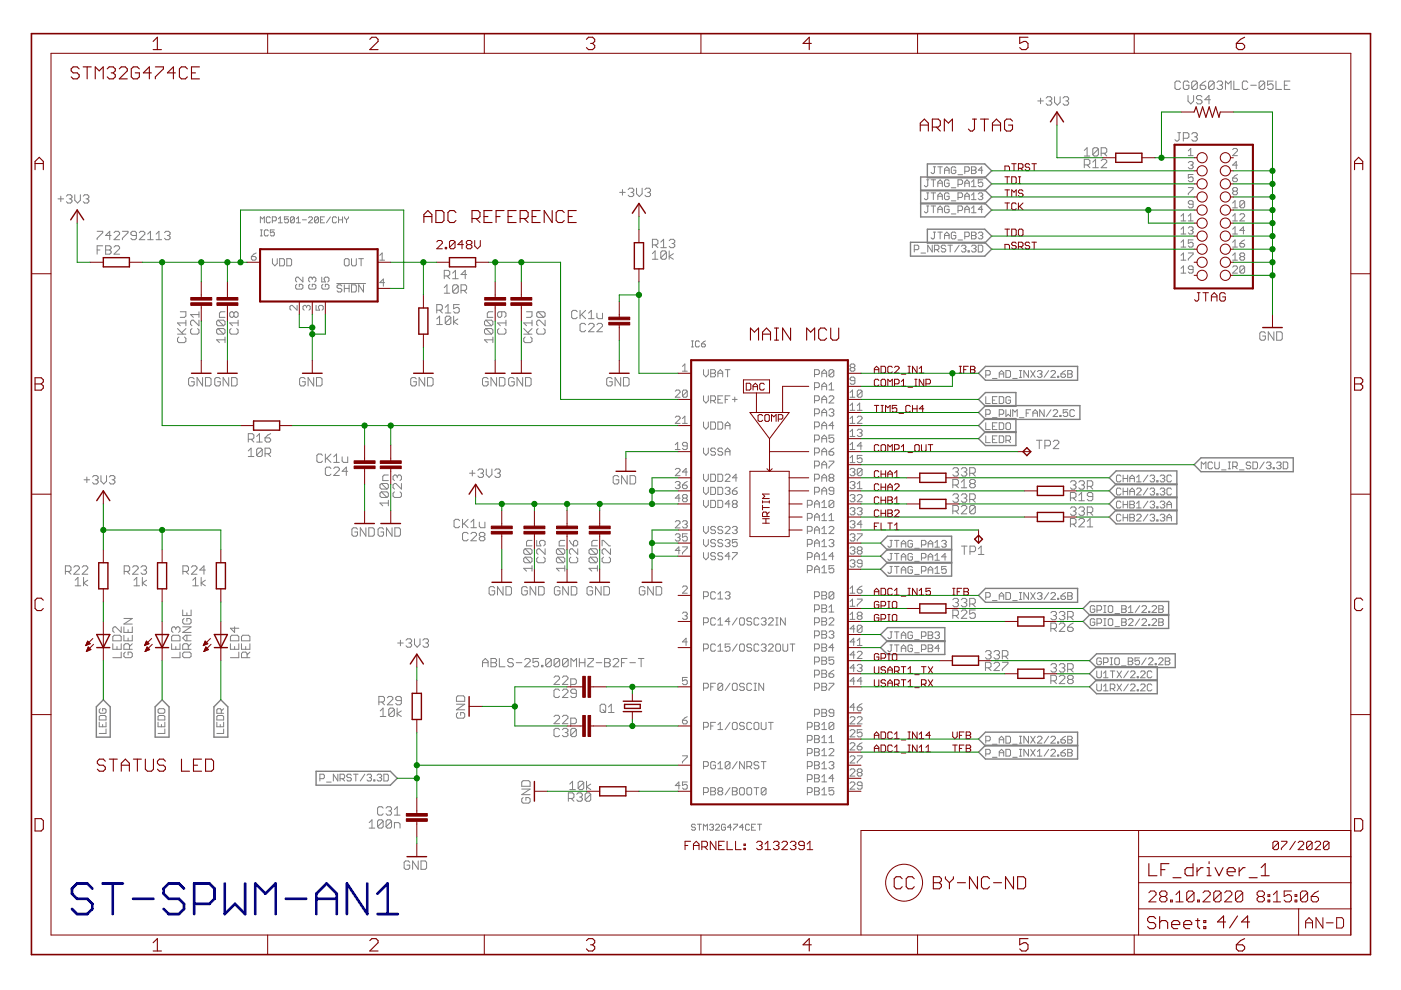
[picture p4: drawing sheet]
<svg xmlns="http://www.w3.org/2000/svg" width="297mm" height="210mm" viewBox="0 0 297 210" stroke-linecap="round" stroke-linejoin="round" font-family="sans-serif">
<g fill="#808080" stroke="#808080" stroke-width=".21">
<path d="M147.2 174.8l.2 .2z"/>
<path d="M146.8 174.8h.4z"/>
<path d="M146.6 175l.2-.2z"/>
<path d="M146.6 175v.2z"/>
<path d="M146.6 175.2l.2 .2z"/>
<path d="M146.8 175.4h.4z"/>
<path d="M147.2 175.4l.2 .2z"/>
<path d="M147.4 175.6v.2z"/>
<path d="M147.4 175.8l-.2 .2z"/>
<path d="M146.8 176h.4z"/>
<path d="M146.6 175.8l.2 .2z"/>
<path d="M148.3 174.8v1.2z"/>
<path d="M147.9 174.8h.8z"/>
<path d="M149.1 174.8v1.2z"/>
<path d="M149.1 174.8l.5 .4z"/>
<path d="M149.6 175.2l.4-.4z"/>
<path d="M150 174.8v1.2z"/>
<path d="M150.4 175l.2-.2z"/>
<path d="M150.6 174.8h.5z"/>
<path d="M151.1 174.8l.2 .2z"/>
<path d="M151.3 175v.2z"/>
<path d="M151.3 175.2l-.2 .2z"/>
<path d="M150.9 175.4h.2z"/>
<path d="M151.1 175.4l.2 .2z"/>
<path d="M151.3 175.6v.2z"/>
<path d="M151.3 175.8l-.2 .2z"/>
<path d="M150.6 176h.5z"/>
<path d="M150.4 175.8l.2 .2z"/>
<path d="M151.7 176h.8z"/>
<path d="M151.7 176l.8-.8z"/>
<path d="M152.5 175v.2z"/>
<path d="M152.3 174.8l.2 .2z"/>
<path d="M151.9 174.8h.4z"/>
<path d="M151.9 174.8l-.2 .2z"/>
<path d="M153.6 174.8l.2 .2z"/>
<path d="M153.2 174.8h.4z"/>
<path d="M153.2 174.8l-.2 .2z"/>
<path d="M153 175v.8z"/>
<path d="M153 175.8l.2 .2z"/>
<path d="M153.2 176h.4z"/>
<path d="M153.6 176l.2-.2z"/>
<path d="M153.8 175.4v.4z"/>
<path d="M153.4 175.4h.4z"/>
<path d="M154.9 174.8v1.2z"/>
<path d="M154.9 174.8l-.7 .6z"/>
<path d="M154.2 175.4h.9z"/>
<path d="M155.5 174.8h.9z"/>
<path d="M156.4 174.8v.2z"/>
<path d="M155.5 175.8l.9-.8z"/>
<path d="M155.5 175.8v.2z"/>
<path d="M157.4 174.8v1.2z"/>
<path d="M157.4 174.8l-.6 .6z"/>
<path d="M156.8 175.4h.8z"/>
<path d="M158.7 174.8l.2 .2z"/>
<path d="M158.3 174.8h.4z"/>
<path d="M158.1 175l.2-.2z"/>
<path d="M158.1 175v.8z"/>
<path d="M158.1 175.8l.2 .2z"/>
<path d="M158.3 176h.4z"/>
<path d="M158.7 176l.2-.2z"/>
<path d="M159.3 174.8h.9z"/>
<path d="M159.3 174.8v1.2z"/>
<path d="M159.3 176h.9z"/>
<path d="M159.3 175.4h.5z"/>
<path d="M161.1 174.8v1.2z"/>
<path d="M160.6 174.8h.9z"/>
<path d="M102.3 140.2v1.2z"/>
<path d="M102.3 140.2l.6-.6z"/>
<path d="M102.9 139.6l.6 .6z"/>
<path d="M103.5 140.2v1.2z"/>
<path d="M102.3 140.5h1.2z"/>
<path d="M104.1 139.6v1.8z"/>
<path d="M104.1 139.6h.9z"/>
<path d="M105 139.6l.3 .3z"/>
<path d="M105.3 139.9v.3z"/>
<path d="M105.3 140.2l-.3 .3z"/>
<path d="M105 140.5l.3 .3z"/>
<path d="M105.3 140.8v.3z"/>
<path d="M105.3 141.1l-.3 .3z"/>
<path d="M104.1 141.4h.9z"/>
<path d="M104.1 140.5h.9z"/>
<path d="M105.9 139.6v1.8z"/>
<path d="M105.9 141.4h1.2z"/>
<path d="M108.5 139.6l.3 .3z"/>
<path d="M107.9 139.6h.6z"/>
<path d="M107.9 139.6l-.2 .3z"/>
<path d="M107.7 139.9v.3z"/>
<path d="M107.7 140.2l.2 .3z"/>
<path d="M107.9 140.5h.6z"/>
<path d="M108.5 140.5l.3 .3z"/>
<path d="M108.8 140.8v.3z"/>
<path d="M108.8 141.1l-.3 .3z"/>
<path d="M107.9 141.4h.6z"/>
<path d="M107.7 141.1l.2 .3z"/>
<path d="M109.5 140.5h1.1z"/>
<path d="M111.2 141.4h1.2z"/>
<path d="M111.2 141.4l1.2-1.2z"/>
<path d="M112.4 139.9v.3z"/>
<path d="M112.1 139.6l.3 .3z"/>
<path d="M111.5 139.6h.6z"/>
<path d="M111.5 139.6l-.3 .3z"/>
<path d="M113 139.6h1.2z"/>
<path d="M113 139.6v.9z"/>
<path d="M113 140.5l.6-.3z"/>
<path d="M113.6 140.2h.3z"/>
<path d="M113.9 140.2l.3 .3z"/>
<path d="M114.2 140.5v.6z"/>
<path d="M114.2 141.1l-.3 .3z"/>
<path d="M113.3 141.4h.6z"/>
<path d="M113 141.1l.3 .3z"/>
<path d="M114.8 141.1v.3z"/>
<path d="M114.8 141.1h.3z"/>
<path d="M115.1 141.1v.3z"/>
<path d="M114.8 141.4h.3z"/>
<path d="M115.7 139.9v1.2z"/>
<path d="M115.7 139.9l.3-.3z"/>
<path d="M116 139.6h.6z"/>
<path d="M116.6 139.6l.3 .3z"/>
<path d="M116.9 139.9v1.2z"/>
<path d="M116.9 141.1l-.3 .3z"/>
<path d="M116 141.4h.6z"/>
<path d="M115.7 141.1l.3 .3z"/>
<path d="M115.7 141.1l1.2-1.2z"/>
<path d="M117.5 139.9v1.2z"/>
<path d="M117.5 139.9l.3-.3z"/>
<path d="M117.8 139.6h.6z"/>
<path d="M118.4 139.6l.3 .3z"/>
<path d="M118.7 139.9v1.2z"/>
<path d="M118.7 141.1l-.3 .3z"/>
<path d="M117.8 141.4h.6z"/>
<path d="M117.5 141.1l.3 .3z"/>
<path d="M117.5 141.1l1.2-1.2z"/>
<path d="M119.3 139.9v1.2z"/>
<path d="M119.3 139.9l.3-.3z"/>
<path d="M119.6 139.6h.6z"/>
<path d="M120.2 139.6l.3 .3z"/>
<path d="M120.5 139.9v1.2z"/>
<path d="M120.5 141.1l-.3 .3z"/>
<path d="M119.6 141.4h.6z"/>
<path d="M119.3 141.1l.3 .3z"/>
<path d="M119.3 141.1l1.2-1.2z"/>
<path d="M121.1 139.6v1.8z"/>
<path d="M121.1 139.6l.5 .6z"/>
<path d="M121.6 140.2l.6-.6z"/>
<path d="M122.2 139.6v1.8z"/>
<path d="M122.8 139.6v1.8z"/>
<path d="M122.8 140.5h1.2z"/>
<path d="M124 139.6v1.8z"/>
<path d="M124.6 139.6h1.2z"/>
<path d="M125.8 139.6v.3z"/>
<path d="M124.6 141.1l1.2-1.2z"/>
<path d="M124.6 141.1v.3z"/>
<path d="M124.6 141.4h1.2z"/>
<path d="M126.4 140.5h1.2z"/>
<path d="M128.2 139.6v1.8z"/>
<path d="M128.2 139.6h.9z"/>
<path d="M129.1 139.6l.3 .3z"/>
<path d="M129.4 139.9v.3z"/>
<path d="M129.4 140.2l-.3 .3z"/>
<path d="M129.1 140.5l.3 .3z"/>
<path d="M129.4 140.8v.3z"/>
<path d="M129.4 141.1l-.3 .3z"/>
<path d="M128.2 141.4h.9z"/>
<path d="M128.2 140.5h.9z"/>
<path d="M130 141.4h1.2z"/>
<path d="M130 141.4l1.2-1.2z"/>
<path d="M131.2 139.9v.3z"/>
<path d="M130.9 139.6l.3 .3z"/>
<path d="M130.3 139.6h.6z"/>
<path d="M130.3 139.6l-.3 .3z"/>
<path d="M131.8 139.6v1.8z"/>
<path d="M131.8 139.6h1.1z"/>
<path d="M131.8 140.5h.6z"/>
<path d="M133.5 140.5h1.2z"/>
<path d="M135.9 139.6v1.8z"/>
<path d="M135.3 139.6h1.2z"/>
<path d="M117.5 145.1h1.1z"/>
<path d="M117.5 145.1l1.1-1.2z"/>
<path d="M118.6 143.6v.3z"/>
<path d="M118.3 143.3l.3 .3z"/>
<path d="M117.8 143.3h.5z"/>
<path d="M117.8 143.3l-.3 .3z"/>
<path d="M119.2 145.1h1.2z"/>
<path d="M120.4 143.9l-1.2 1.2z"/>
<path d="M120.4 143.6v.3z"/>
<path d="M120.1 143.3l.3 .3z"/>
<path d="M119.5 143.3h.6z"/>
<path d="M119.5 143.3l-.3 .3z"/>
<path d="M121 143.9v1.8z"/>
<path d="M121 143.9h.9z"/>
<path d="M121.9 143.9l.3 .3z"/>
<path d="M122.2 144.2v.6z"/>
<path d="M122.2 144.8l-.3 .3z"/>
<path d="M121 145.1h.9z"/>
<path d="M117.5 153.4h1.1z"/>
<path d="M117.5 153.4l1.1-1.1z"/>
<path d="M118.6 152v.3z"/>
<path d="M118.3 151.7l.3 .3z"/>
<path d="M117.8 151.7h.5z"/>
<path d="M117.8 151.7l-.3 .3z"/>
<path d="M119.2 153.4h1.2z"/>
<path d="M119.2 153.4l1.2-1.1z"/>
<path d="M120.4 152v.3z"/>
<path d="M120.1 151.7l.3 .3z"/>
<path d="M119.5 151.7h.6z"/>
<path d="M119.5 151.7l-.3 .3z"/>
<path d="M121 152.3v1.7z"/>
<path d="M121 152.3h.9z"/>
<path d="M121.9 152.3l.3 .2z"/>
<path d="M122.2 152.5v.6z"/>
<path d="M122.2 153.1l-.3 .3z"/>
<path d="M121 153.4h.9z"/>
<path d="M96.8 151.4l.3-.3z"/>
<path d="M96.8 151.4v.6z"/>
<path d="M96.8 152l.3 .3z"/>
<path d="M97.1 152.3h1.2z"/>
<path d="M98.5 152l-.2 .3z"/>
<path d="M98.5 151.4v.6z"/>
<path d="M98.3 151.1l.2 .3z"/>
<path d="M97.7 151.1h.6z"/>
<path d="M97.7 151.1v.6z"/>
<path d="M96.8 150.5h1.7z"/>
<path d="M96.8 150.5l1.7-1.2z"/>
<path d="M96.8 149.3h1.7z"/>
<path d="M96.8 148.7h1.7z"/>
<path d="M98.5 147.8v.9z"/>
<path d="M98.3 147.5l.2 .3z"/>
<path d="M97.1 147.5h1.2z"/>
<path d="M97.1 147.5l-.3 .3z"/>
<path d="M96.8 147.8v.9z"/>
<path d="M55.2 46v1.2z"/>
<path d="M55.2 46l.4 .4z"/>
<path d="M55.6 46.4l.4-.4z"/>
<path d="M56 46v1.2z"/>
<path d="M57.1 46l.2 .2z"/>
<path d="M56.7 46h.4z"/>
<path d="M56.7 46l-.2 .2z"/>
<path d="M56.5 46.2v.8z"/>
<path d="M56.5 47l.2 .2z"/>
<path d="M56.7 47.2h.4z"/>
<path d="M57.1 47.2l.2-.2z"/>
<path d="M57.7 46v1.2z"/>
<path d="M57.7 46h.7z"/>
<path d="M58.4 46l.2 .2z"/>
<path d="M58.6 46.2v.4z"/>
<path d="M58.6 46.6l-.2 .2z"/>
<path d="M57.7 46.8h.7z"/>
<path d="M59 46.4l.4-.4z"/>
<path d="M59.4 46v1.2z"/>
<path d="M59 47.2h.9z"/>
<path d="M60.3 46h.9z"/>
<path d="M60.3 46v.6z"/>
<path d="M60.3 46.6l.4-.2z"/>
<path d="M60.7 46.4h.2z"/>
<path d="M60.9 46.4l.3 .2z"/>
<path d="M61.2 46.6v.4z"/>
<path d="M61.2 47l-.3 .2z"/>
<path d="M60.5 47.2h.4z"/>
<path d="M60.3 47l.2 .2z"/>
<path d="M61.6 46.2v.8z"/>
<path d="M61.6 46.2l.2-.2z"/>
<path d="M61.8 46h.4z"/>
<path d="M62.2 46l.2 .2z"/>
<path d="M62.4 46.2v.8z"/>
<path d="M62.4 47l-.2 .2z"/>
<path d="M61.8 47.2h.4z"/>
<path d="M61.6 47l.2 .2z"/>
<path d="M61.6 47l.8-.8z"/>
<path d="M62.8 46.4l.5-.4z"/>
<path d="M63.3 46v1.2z"/>
<path d="M62.8 47.2h.9z"/>
<path d="M64.1 46.6h.9z"/>
<path d="M65.4 47.2h.9z"/>
<path d="M66.3 46.4l-.9 .8z"/>
<path d="M66.3 46.2v.2z"/>
<path d="M66 46l.3 .2z"/>
<path d="M65.6 46h.4z"/>
<path d="M65.6 46l-.2 .2z"/>
<path d="M66.7 46.2v.8z"/>
<path d="M66.9 46l-.2 .2z"/>
<path d="M66.9 46h.4z"/>
<path d="M67.3 46l.2 .2z"/>
<path d="M67.5 46.2v.8z"/>
<path d="M67.5 47l-.2 .2z"/>
<path d="M66.9 47.2h.4z"/>
<path d="M66.7 47l.2 .2z"/>
<path d="M66.7 47l.8-.8z"/>
<path d="M67.9 46h.9z"/>
<path d="M67.9 46v1.2z"/>
<path d="M67.9 47.2h.9z"/>
<path d="M67.9 46.6h.5z"/>
<path d="M70.1 46l-.9 1.2z"/>
<path d="M71.1 46l.3 .2z"/>
<path d="M70.7 46h.4z"/>
<path d="M70.5 46.2l.2-.2z"/>
<path d="M70.5 46.2v.8z"/>
<path d="M70.5 47l.2 .2z"/>
<path d="M70.7 47.2h.4z"/>
<path d="M71.1 47.2l.3-.2z"/>
<path d="M71.8 46v1.2z"/>
<path d="M71.8 46.6h.8z"/>
<path d="M72.6 46v1.2z"/>
<path d="M73 46v.2z"/>
<path d="M73 46.2l.5 .4z"/>
<path d="M73.5 46.6l.4-.4z"/>
<path d="M73.9 46v.2z"/>
<path d="M73.5 46.6v.6z"/>
<path d="M120.8 166.2l.6-.5z"/>
<path d="M121.4 165.7v1.7z"/>
<path d="M120.8 167.4h1.2z"/>
<path d="M122.6 165.9v1.2z"/>
<path d="M122.6 165.9l.3-.2z"/>
<path d="M122.9 165.7h.6z"/>
<path d="M123.5 165.7l.3 .2z"/>
<path d="M123.8 165.9v1.2z"/>
<path d="M123.8 167.1l-.3 .3z"/>
<path d="M122.9 167.4h.6z"/>
<path d="M122.6 167.1l.3 .3z"/>
<path d="M122.6 167.1l1.2-1.2z"/>
<path d="M124.4 165.7v1.7z"/>
<path d="M124.4 166.8l.8 .6z"/>
<path d="M124.4 166.8l.8-.6z"/>
<path d="M110.9 169.1l-.3 .3z"/>
<path d="M110.6 169.4v.6z"/>
<path d="M110.6 170l.3 .3z"/>
<path d="M110.9 170.3h1.2z"/>
<path d="M112.1 170.3l.3-.3z"/>
<path d="M112.4 169.4v.6z"/>
<path d="M112.1 169.1l.3 .3z"/>
<path d="M111.5 169.1h.6z"/>
<path d="M111.5 169.1v.6z"/>
<path d="M110.6 168.5h1.8z"/>
<path d="M110.6 168.5l1.8-1.2z"/>
<path d="M110.6 167.3h1.8z"/>
<path d="M110.6 166.7h1.8z"/>
<path d="M112.4 165.8v.9z"/>
<path d="M112.1 165.5l.3 .3z"/>
<path d="M110.9 165.5h1.2z"/>
<path d="M110.9 165.5l-.3 .3z"/>
<path d="M110.6 165.8v.9z"/>
<path d="M80.6 150.7l.6-.6z"/>
<path d="M81.2 150.1v1.8z"/>
<path d="M80.6 151.9h1.2z"/>
<path d="M82.4 150.4v1.2z"/>
<path d="M82.4 150.4l.3-.3z"/>
<path d="M82.7 150.1h.6z"/>
<path d="M83.3 150.1l.3 .3z"/>
<path d="M83.6 150.4v1.2z"/>
<path d="M83.6 151.6l-.3 .3z"/>
<path d="M82.7 151.9h.6z"/>
<path d="M82.4 151.6l.3 .3z"/>
<path d="M82.4 151.6l1.2-1.2z"/>
<path d="M84.2 150.1v1.8z"/>
<path d="M84.2 151.3l.9 .6z"/>
<path d="M84.2 151.3l.9-.6z"/>
<path d="M84.3 136.3h1.2z"/>
<path d="M84.9 135.7v1.2z"/>
<path d="M86.1 135.7l.3-.3z"/>
<path d="M86.4 135.4h.6z"/>
<path d="M87 135.4l.3 .3z"/>
<path d="M87.3 135.7v.3z"/>
<path d="M87.3 136l-.3 .3z"/>
<path d="M86.7 136.3h.3z"/>
<path d="M87 136.3l.3 .3z"/>
<path d="M87.3 136.6v.3z"/>
<path d="M87.3 136.9l-.3 .3z"/>
<path d="M86.4 137.2h.6z"/>
<path d="M86.1 136.9l.3 .3z"/>
<path d="M87.9 135.4v1.2z"/>
<path d="M87.9 136.6l.6 .6z"/>
<path d="M88.5 137.2l.5-.6z"/>
<path d="M89 135.4v1.2z"/>
<path d="M89.7 135.7l.3-.3z"/>
<path d="M90 135.4h.6z"/>
<path d="M90.6 135.4l.2 .3z"/>
<path d="M90.8 135.7v.3z"/>
<path d="M90.8 136l-.2 .3z"/>
<path d="M90.3 136.3h.3z"/>
<path d="M90.6 136.3l.2 .3z"/>
<path d="M90.8 136.6v.3z"/>
<path d="M90.8 136.9l-.2 .3z"/>
<path d="M90 137.2h.6z"/>
<path d="M89.7 136.9l.3 .3z"/>
<path d="M78.3 174.4l.6-.6z"/>
<path d="M78.9 173.8v1.8z"/>
<path d="M78.3 175.6h1.2z"/>
<path d="M80.1 174.1v1.2z"/>
<path d="M80.1 174.1l.2-.3z"/>
<path d="M80.3 173.8h.6z"/>
<path d="M80.9 173.8l.3 .3z"/>
<path d="M81.2 174.1v1.2z"/>
<path d="M81.2 175.3l-.3 .3z"/>
<path d="M80.3 175.6h.6z"/>
<path d="M80.1 175.3l.2 .3z"/>
<path d="M80.1 175.3l1.1-1.2z"/>
<path d="M81.9 174.1v1.2z"/>
<path d="M82.1 173.8l-.2 .3z"/>
<path d="M82.1 173.8h.6z"/>
<path d="M82.7 173.8l.3 .3z"/>
<path d="M83 174.1v1.2z"/>
<path d="M83 175.3l-.3 .3z"/>
<path d="M82.1 175.6h.6z"/>
<path d="M81.9 175.3l.2 .3z"/>
<path d="M81.9 175.3l1.1-1.2z"/>
<path d="M83.6 174.4v1.2z"/>
<path d="M83.6 174.4h.9z"/>
<path d="M84.5 174.4l.3 .3z"/>
<path d="M84.8 174.7v.9z"/>
<path d="M86.6 182.5l.3 .3z"/>
<path d="M86 182.5h.6z"/>
<path d="M85.7 182.8l.3-.3z"/>
<path d="M85.7 182.8v1.2z"/>
<path d="M85.7 184l.3 .3z"/>
<path d="M86 184.3h.6z"/>
<path d="M86.6 184.3l.3-.3z"/>
<path d="M86.9 183.4v.6z"/>
<path d="M86.3 183.4h.6z"/>
<path d="M87.5 182.5v1.8z"/>
<path d="M87.5 182.5l1.2 1.8z"/>
<path d="M88.7 182.5v1.8z"/>
<path d="M89.3 182.5v1.8z"/>
<path d="M89.3 184.3h.8z"/>
<path d="M90.1 184.3l.3-.3z"/>
<path d="M90.4 182.8v1.2z"/>
<path d="M90.1 182.5l.3 .3z"/>
<path d="M89.3 182.5h.8z"/>
<path d="M136.4 124.4l.3 .3z"/>
<path d="M135.8 124.4h.6z"/>
<path d="M135.8 124.4l-.2 .3z"/>
<path d="M135.6 124.7v1.2z"/>
<path d="M135.6 125.9l.2 .3z"/>
<path d="M135.8 126.2h.6z"/>
<path d="M136.4 126.2l.3-.3z"/>
<path d="M136.7 125.3v.6z"/>
<path d="M136.1 125.3h.6z"/>
<path d="M137.3 124.4v1.8z"/>
<path d="M137.3 124.4l1.2 1.8z"/>
<path d="M138.5 124.4v1.8z"/>
<path d="M139.1 124.4v1.8z"/>
<path d="M139.1 126.2h.9z"/>
<path d="M140 126.2l.3-.3z"/>
<path d="M140.3 124.7v1.2z"/>
<path d="M140 124.4l.3 .3z"/>
<path d="M139.1 124.4h.9z"/>
<path d="M124.9 120.5l.6 .6z"/>
<path d="M124.9 120.5h1.8z"/>
<path d="M126.7 119.9v1.2z"/>
<path d="M125.2 119.3h1.2z"/>
<path d="M124.9 119l.3 .3z"/>
<path d="M124.9 118.4v.6z"/>
<path d="M124.9 118.4l.3-.3z"/>
<path d="M125.2 118.1h1.2z"/>
<path d="M126.4 118.1l.3 .3z"/>
<path d="M126.7 118.4v.6z"/>
<path d="M126.7 119l-.3 .3z"/>
<path d="M125.2 118.1l1.2 1.2z"/>
<path d="M125.2 117.5h1.2z"/>
<path d="M124.9 117.2l.3 .3z"/>
<path d="M124.9 116.6v.6z"/>
<path d="M124.9 116.6l.3-.2z"/>
<path d="M125.2 116.4h1.2z"/>
<path d="M126.4 116.4l.3 .2z"/>
<path d="M126.7 116.6v.6z"/>
<path d="M126.7 117.2l-.3 .3z"/>
<path d="M125.2 116.4l1.2 1.1z"/>
<path d="M125.5 115.7h1.2z"/>
<path d="M125.5 114.9v.8z"/>
<path d="M125.5 114.9l.3-.3z"/>
<path d="M125.8 114.6h.9z"/>
<path d="M118 120.5l.6 .6z"/>
<path d="M118 120.5h1.7z"/>
<path d="M119.7 119.9v1.2z"/>
<path d="M118.3 119.3h1.1z"/>
<path d="M118 119l.3 .3z"/>
<path d="M118 118.4v.6z"/>
<path d="M118 118.4l.3-.3z"/>
<path d="M118.3 118.1h1.1z"/>
<path d="M119.4 118.1l.3 .3z"/>
<path d="M119.7 118.4v.6z"/>
<path d="M119.7 119l-.3 .3z"/>
<path d="M118.3 118.1l1.1 1.2z"/>
<path d="M118.3 117.5h1.1z"/>
<path d="M118 117.2l.3 .3z"/>
<path d="M118 116.6v.6z"/>
<path d="M118 116.6l.3-.2z"/>
<path d="M118.3 116.4h1.1z"/>
<path d="M119.4 116.4l.3 .2z"/>
<path d="M119.7 116.6v.6z"/>
<path d="M119.7 117.2l-.3 .3z"/>
<path d="M118.3 116.4l1.1 1.1z"/>
<path d="M118.6 115.7h1.1z"/>
<path d="M118.6 114.9v.8z"/>
<path d="M118.6 114.9l.3-.3z"/>
<path d="M118.9 114.6h.8z"/>
<path d="M111 120.5l.6 .6z"/>
<path d="M111 120.5h1.8z"/>
<path d="M112.8 119.9v1.2z"/>
<path d="M111.3 119.3h1.2z"/>
<path d="M111 119l.3 .3z"/>
<path d="M111 118.4v.6z"/>
<path d="M111.3 118.1l-.3 .3z"/>
<path d="M111.3 118.1h1.2z"/>
<path d="M112.5 118.1l.3 .3z"/>
<path d="M112.8 118.4v.6z"/>
<path d="M112.8 119l-.3 .3z"/>
<path d="M111.3 118.1l1.2 1.2z"/>
<path d="M111.3 117.5h1.2z"/>
<path d="M111 117.2l.3 .3z"/>
<path d="M111 116.6v.6z"/>
<path d="M111 116.6l.3-.2z"/>
<path d="M111.3 116.4h1.2z"/>
<path d="M112.5 116.4l.3 .2z"/>
<path d="M112.8 116.6v.6z"/>
<path d="M112.5 117.5l.3-.3z"/>
<path d="M111.3 116.4l1.2 1.1z"/>
<path d="M111.6 115.7h1.2z"/>
<path d="M111.6 114.9v.8z"/>
<path d="M111.9 114.6l-.3 .3z"/>
<path d="M111.9 114.6h.9z"/>
<path d="M99.5 100.3h1.2z"/>
<path d="M100.1 99.7v1.2z"/>
<path d="M101.3 99.7l.3-.3z"/>
<path d="M101.6 99.4h.6z"/>
<path d="M102.2 99.4l.3 .3z"/>
<path d="M102.5 99.7v.3z"/>
<path d="M102.5 100l-.3 .3z"/>
<path d="M101.9 100.3h.3z"/>
<path d="M102.2 100.3l.3 .3z"/>
<path d="M102.5 100.6v.3z"/>
<path d="M102.5 100.9l-.3 .3z"/>
<path d="M101.6 101.2h.6z"/>
<path d="M101.3 100.9l.3 .3z"/>
<path d="M103.1 99.4v1.2z"/>
<path d="M103.1 100.6l.6 .6z"/>
<path d="M103.7 101.2l.6-.6z"/>
<path d="M104.3 99.4v1.2z"/>
<path d="M104.9 99.7l.3-.3z"/>
<path d="M105.2 99.4h.6z"/>
<path d="M105.8 99.4l.3 .3z"/>
<path d="M106.1 99.7v.3z"/>
<path d="M106.1 100l-.3 .3z"/>
<path d="M105.5 100.3h.3z"/>
<path d="M105.8 100.3l.3 .3z"/>
<path d="M106.1 100.6v.3z"/>
<path d="M106.1 100.9l-.3 .3z"/>
<path d="M105.2 101.2h.6z"/>
<path d="M104.9 100.9l.3 .3z"/>
<path d="M125.3 124.4l.3 .3z"/>
<path d="M124.8 124.4h.5z"/>
<path d="M124.8 124.4l-.3 .3z"/>
<path d="M124.5 124.7v1.2z"/>
<path d="M124.5 125.9l.3 .3z"/>
<path d="M124.8 126.2h.5z"/>
<path d="M125.3 126.2l.3-.3z"/>
<path d="M125.6 125.3v.6z"/>
<path d="M125.1 125.3h.5z"/>
<path d="M126.3 124.4v1.8z"/>
<path d="M126.3 124.4l1.1 1.8z"/>
<path d="M127.4 124.4v1.8z"/>
<path d="M128 124.4v1.8z"/>
<path d="M128 126.2h.9z"/>
<path d="M128.9 126.2l.3-.3z"/>
<path d="M129.2 124.7v1.2z"/>
<path d="M128.9 124.4l.3 .3z"/>
<path d="M128 124.4h.9z"/>
<path d="M118.4 124.4l.3 .3z"/>
<path d="M117.8 124.4h.6z"/>
<path d="M117.5 124.7l.3-.3z"/>
<path d="M117.5 124.7v1.2z"/>
<path d="M117.5 125.9l.3 .3z"/>
<path d="M117.8 126.2h.6z"/>
<path d="M118.4 126.2l.3-.3z"/>
<path d="M118.7 125.3v.6z"/>
<path d="M118.1 125.3h.6z"/>
<path d="M119.3 124.4v1.8z"/>
<path d="M119.3 124.4l1.2 1.8z"/>
<path d="M120.5 124.4v1.8z"/>
<path d="M121.1 124.4v1.8z"/>
<path d="M121.1 126.2h.9z"/>
<path d="M122.3 125.9l-.3 .3z"/>
<path d="M122.3 124.7v1.2z"/>
<path d="M122 124.4l.3 .3z"/>
<path d="M121.1 124.4h.9z"/>
<path d="M111.5 124.4l.3 .3z"/>
<path d="M110.9 124.4h.6z"/>
<path d="M110.9 124.4l-.3 .3z"/>
<path d="M110.6 124.7v1.2z"/>
<path d="M110.6 125.9l.3 .3z"/>
<path d="M110.9 126.2h.6z"/>
<path d="M111.5 126.2l.3-.3z"/>
<path d="M111.8 125.3v.6z"/>
<path d="M111.2 125.3h.6z"/>
<path d="M112.4 124.4v1.8z"/>
<path d="M112.4 124.4l1.2 1.8z"/>
<path d="M113.6 124.4v1.8z"/>
<path d="M114.2 124.4v1.8z"/>
<path d="M114.2 126.2h.9z"/>
<path d="M115.4 125.9l-.3 .3z"/>
<path d="M115.4 124.7v1.2z"/>
<path d="M115.1 124.4l.3 .3z"/>
<path d="M114.2 124.4h.9z"/>
<path d="M130.9 100.8l.3 .3z"/>
<path d="M130.3 100.8h.6z"/>
<path d="M130.3 100.8l-.3 .3z"/>
<path d="M130 101.1v1.2z"/>
<path d="M130 102.3l.3 .3z"/>
<path d="M130.3 102.6h.6z"/>
<path d="M130.9 102.6l.3-.3z"/>
<path d="M131.2 101.7v.6z"/>
<path d="M130.6 101.7h.6z"/>
<path d="M131.8 100.8v1.8z"/>
<path d="M131.8 100.8l1.2 1.8z"/>
<path d="M133 100.8v1.8z"/>
<path d="M133.6 100.8v1.8z"/>
<path d="M133.6 102.6h.9z"/>
<path d="M134.5 102.6l.3-.3z"/>
<path d="M134.8 101.1v1.2z"/>
<path d="M134.5 100.8l.3 .3z"/>
<path d="M133.6 100.8h.9z"/>
<path d="M64.4 80.1l.3 .2z"/>
<path d="M63.8 80.1h.6z"/>
<path d="M63.8 80.1l-.3 .2z"/>
<path d="M63.5 80.3v1.2z"/>
<path d="M63.5 81.5l.3 .3z"/>
<path d="M63.8 81.8h.6z"/>
<path d="M64.4 81.8l.3-.3z"/>
<path d="M64.7 80.9v.6z"/>
<path d="M64.1 80.9h.6z"/>
<path d="M65.3 80.1v1.7z"/>
<path d="M65.3 80.1l1.2 1.7z"/>
<path d="M66.5 80.1v1.7z"/>
<path d="M67.1 80.1v1.7z"/>
<path d="M67.1 81.8h.9z"/>
<path d="M68 81.8l.3-.3z"/>
<path d="M68.3 80.3v1.2z"/>
<path d="M68 80.1l.3 .2z"/>
<path d="M67.1 80.1h.9z"/>
<path d="M12.3 42.2h1.2z"/>
<path d="M12.9 41.6v1.2z"/>
<path d="M14.1 41.6l.3-.3z"/>
<path d="M14.4 41.3h.6z"/>
<path d="M15 41.3l.3 .3z"/>
<path d="M15.3 41.6v.3z"/>
<path d="M15 42.2l.3-.3z"/>
<path d="M14.7 42.2h.3z"/>
<path d="M15 42.2l.3 .3z"/>
<path d="M15.3 42.5v.3z"/>
<path d="M15.3 42.8l-.3 .3z"/>
<path d="M14.4 43.1h.6z"/>
<path d="M14.1 42.8l.3 .3z"/>
<path d="M15.9 41.3v1.2z"/>
<path d="M15.9 42.5l.5 .6z"/>
<path d="M17 42.5l-.6 .6z"/>
<path d="M17 41.3v1.2z"/>
<path d="M17.7 41.6l.2-.3z"/>
<path d="M17.9 41.3h.6z"/>
<path d="M18.5 41.3l.3 .3z"/>
<path d="M18.8 41.6v.3z"/>
<path d="M18.5 42.2l.3-.3z"/>
<path d="M18.2 42.2h.3z"/>
<path d="M18.5 42.2l.3 .3z"/>
<path d="M18.8 42.5v.3z"/>
<path d="M18.8 42.8l-.3 .3z"/>
<path d="M17.9 43.1h.6z"/>
<path d="M17.7 42.8l.2 .3z"/>
<path d="M45.9 72.1l.6 .5z"/>
<path d="M45.9 72.1h1.8z"/>
<path d="M47.7 71.5v1.1z"/>
<path d="M46.2 70.8h1.2z"/>
<path d="M45.9 70.5l.3 .3z"/>
<path d="M45.9 70v.5z"/>
<path d="M45.9 70l.3-.3z"/>
<path d="M46.2 69.7h1.2z"/>
<path d="M47.4 69.7l.3 .3z"/>
<path d="M47.7 70v.5z"/>
<path d="M47.4 70.8l.3-.3z"/>
<path d="M46.2 69.7l1.2 1.1z"/>
<path d="M46.2 69.1h1.2z"/>
<path d="M45.9 68.8l.3 .3z"/>
<path d="M45.9 68.2v.6z"/>
<path d="M45.9 68.2l.3-.3z"/>
<path d="M46.2 67.9h1.2z"/>
<path d="M47.4 67.9l.3 .3z"/>
<path d="M47.7 68.2v.6z"/>
<path d="M47.7 68.8l-.3 .3z"/>
<path d="M46.2 67.9l1.2 1.2z"/>
<path d="M46.5 67.3h1.2z"/>
<path d="M46.5 66.4v.9z"/>
<path d="M46.5 66.4l.3-.3z"/>
<path d="M46.8 66.1h.9z"/>
<path d="M102.7 72.1l.6 .5z"/>
<path d="M102.7 72.1h1.8z"/>
<path d="M104.5 71.5v1.1z"/>
<path d="M103 70.8h1.2z"/>
<path d="M102.7 70.5l.3 .3z"/>
<path d="M102.7 70v.5z"/>
<path d="M102.7 70l.3-.3z"/>
<path d="M103 69.7h1.2z"/>
<path d="M104.2 69.7l.3 .3z"/>
<path d="M104.5 70v.5z"/>
<path d="M104.5 70.5l-.3 .3z"/>
<path d="M103 69.7l1.2 1.1z"/>
<path d="M103 69.1h1.2z"/>
<path d="M102.7 68.8l.3 .3z"/>
<path d="M102.7 68.2v.6z"/>
<path d="M102.7 68.2l.3-.3z"/>
<path d="M103 67.9h1.2z"/>
<path d="M104.2 67.9l.3 .3z"/>
<path d="M104.5 68.2v.6z"/>
<path d="M104.5 68.8l-.3 .3z"/>
<path d="M103 67.9l1.2 1.2z"/>
<path d="M103.3 67.3h1.2z"/>
<path d="M103.3 66.4v.9z"/>
<path d="M103.3 66.4l.3-.3z"/>
<path d="M103.6 66.1h.9z"/>
<path d="M111.3 71.5l-.3 .3z"/>
<path d="M111 71.8v.5z"/>
<path d="M111 72.3l.3 .3z"/>
<path d="M111.3 72.6h1.2z"/>
<path d="M112.5 72.6l.3-.3z"/>
<path d="M112.8 71.8v.5z"/>
<path d="M112.5 71.5l.3 .3z"/>
<path d="M111 70.8h1.8z"/>
<path d="M111 69.7l1.2 1.1z"/>
<path d="M112.8 69.7l-.9 .8z"/>
<path d="M111 68.5l.6 .6z"/>
<path d="M111 68.5h1.8z"/>
<path d="M112.8 67.9v1.2z"/>
<path d="M111.6 67.3h.9z"/>
<path d="M112.5 67.3l.3-.3z"/>
<path d="M112.8 66.1v.9z"/>
<path d="M111.6 66.1h1.2z"/>
<path d="M37.9 71.5l-.3 .3z"/>
<path d="M37.6 71.8v.5z"/>
<path d="M37.6 72.3l.3 .3z"/>
<path d="M37.9 72.6h1.2z"/>
<path d="M39.1 72.6l.3-.3z"/>
<path d="M39.4 71.8v.5z"/>
<path d="M39.1 71.5l.3 .3z"/>
<path d="M37.6 70.8h1.8z"/>
<path d="M37.6 69.7l1.2 1.1z"/>
<path d="M38.5 70.5l.9-.8z"/>
<path d="M37.6 68.5l.6 .6z"/>
<path d="M37.6 68.5h1.8z"/>
<path d="M39.4 67.9v1.2z"/>
<path d="M38.2 67.3h.9z"/>
<path d="M39.1 67.3l.3-.3z"/>
<path d="M39.4 66.1v.9z"/>
<path d="M38.2 66.1h1.2z"/>
<path d="M97.2 110.1l.3 .3z"/>
<path d="M96.6 110.1h.6z"/>
<path d="M96.6 110.1l-.3 .3z"/>
<path d="M96.3 110.4v1.2z"/>
<path d="M96.3 111.6l.3 .3z"/>
<path d="M96.6 111.9h.6z"/>
<path d="M97.2 111.9l.3-.3z"/>
<path d="M98.1 110.1v1.8z"/>
<path d="M98.1 111.3l1.2-1.2z"/>
<path d="M98.4 111l.9 .9z"/>
<path d="M99.8 110.7l.6-.6z"/>
<path d="M100.4 110.1v1.8z"/>
<path d="M99.8 111.9h1.2z"/>
<path d="M101.6 110.7v.9z"/>
<path d="M101.6 111.6l.3 .3z"/>
<path d="M101.9 111.9h.9z"/>
<path d="M102.8 110.7v1.2z"/>
<path d="M104.6 124.4l.3 .3z"/>
<path d="M104 124.4h.6z"/>
<path d="M104 124.4l-.3 .3z"/>
<path d="M103.7 124.7v1.2z"/>
<path d="M103.7 125.9l.3 .3z"/>
<path d="M104 126.2h.6z"/>
<path d="M104.6 126.2l.3-.3z"/>
<path d="M104.9 125.3v.6z"/>
<path d="M104.3 125.3h.6z"/>
<path d="M105.5 124.4v1.8z"/>
<path d="M105.5 124.4l1.2 1.8z"/>
<path d="M106.7 124.4v1.8z"/>
<path d="M107.3 124.4v1.8z"/>
<path d="M107.3 126.2h.8z"/>
<path d="M108.1 126.2l.3-.3z"/>
<path d="M108.4 124.7v1.2z"/>
<path d="M108.1 124.4l.3 .3z"/>
<path d="M107.3 124.4h.8z"/>
<path d="M108.7 80.1l.3 .2z"/>
<path d="M108.1 80.1h.6z"/>
<path d="M108.1 80.1l-.3 .2z"/>
<path d="M107.8 80.3v1.2z"/>
<path d="M107.8 81.5l.3 .3z"/>
<path d="M108.1 81.8h.6z"/>
<path d="M108.7 81.8l.3-.3z"/>
<path d="M109 80.9v.6z"/>
<path d="M108.4 80.9h.6z"/>
<path d="M109.6 80.1v1.7z"/>
<path d="M109.6 80.1l1.2 1.7z"/>
<path d="M110.8 80.1v1.7z"/>
<path d="M111.4 80.1v1.7z"/>
<path d="M111.4 81.8h.9z"/>
<path d="M112.6 81.5l-.3 .3z"/>
<path d="M112.6 80.3v1.2z"/>
<path d="M112.3 80.1l.3 .2z"/>
<path d="M111.4 80.1h.9z"/>
<path d="M103.2 80.1l.3 .2z"/>
<path d="M102.6 80.1h.6z"/>
<path d="M102.6 80.1l-.3 .2z"/>
<path d="M102.3 80.3v1.2z"/>
<path d="M102.3 81.5l.3 .3z"/>
<path d="M102.6 81.8h.6z"/>
<path d="M103.5 81.5l-.3 .3z"/>
<path d="M103.5 80.9v.6z"/>
<path d="M102.9 80.9h.6z"/>
<path d="M104.1 80.1v1.7z"/>
<path d="M104.1 80.1l1.2 1.7z"/>
<path d="M105.3 80.1v1.7z"/>
<path d="M105.9 80.1v1.7z"/>
<path d="M105.9 81.8h.9z"/>
<path d="M106.8 81.8l.3-.3z"/>
<path d="M107.1 80.3v1.2z"/>
<path d="M106.8 80.1l.3 .2z"/>
<path d="M105.9 80.1h.9z"/>
<path d="M46.4 80.1l.3 .2z"/>
<path d="M45.8 80.1h.6z"/>
<path d="M45.8 80.1l-.3 .2z"/>
<path d="M45.5 80.3v1.2z"/>
<path d="M45.5 81.5l.3 .3z"/>
<path d="M45.8 81.8h.6z"/>
<path d="M46.4 81.8l.3-.3z"/>
<path d="M46.7 80.9v.6z"/>
<path d="M46.1 80.9h.6z"/>
<path d="M47.3 80.1v1.7z"/>
<path d="M47.3 80.1l1.2 1.7z"/>
<path d="M48.5 80.1v1.7z"/>
<path d="M49.1 80.1v1.7z"/>
<path d="M49.1 81.8h.9z"/>
<path d="M50 81.8l.3-.3z"/>
<path d="M50.3 80.3v1.2z"/>
<path d="M50 80.1l.3 .2z"/>
<path d="M49.1 80.1h.9z"/>
<path d="M40.9 80.1l.3 .2z"/>
<path d="M40.3 80.1h.6z"/>
<path d="M40.3 80.1l-.3 .2z"/>
<path d="M40 80.3v1.2z"/>
<path d="M40 81.5l.3 .3z"/>
<path d="M40.3 81.8h.6z"/>
<path d="M40.9 81.8l.3-.3z"/>
<path d="M41.2 80.9v.6z"/>
<path d="M40.6 80.9h.6z"/>
<path d="M41.8 80.1v1.7z"/>
<path d="M41.8 80.1l1.1 1.7z"/>
<path d="M42.9 80.1v1.7z"/>
<path d="M43.6 80.1v1.7z"/>
<path d="M43.6 81.8h.8z"/>
<path d="M44.7 81.5l-.3 .3z"/>
<path d="M44.7 80.3v1.2z"/>
<path d="M44.4 80.1l.3 .2z"/>
<path d="M43.6 80.1h.8z"/>
<path d="M80.6 106.7l.6 .6z"/>
<path d="M80.6 106.7h1.7z"/>
<path d="M82.3 106.1v1.2z"/>
<path d="M80.9 105.5h1.1z"/>
<path d="M80.6 105.2l.3 .3z"/>
<path d="M80.6 104.6v.6z"/>
<path d="M80.6 104.6l.3-.3z"/>
<path d="M80.9 104.3h1.1z"/>
<path d="M82 104.3l.3 .3z"/>
<path d="M82.3 104.6v.6z"/>
<path d="M82 105.5l.3-.3z"/>
<path d="M80.9 104.3l1.1 1.2z"/>
<path d="M80.9 103.7h1.1z"/>
<path d="M80.6 103.4l.3 .3z"/>
<path d="M80.6 102.8v.6z"/>
<path d="M80.9 102.5l-.3 .3z"/>
<path d="M80.9 102.5h1.1z"/>
<path d="M82 102.5l.3 .3z"/>
<path d="M82.3 102.8v.6z"/>
<path d="M82.3 103.4l-.3 .3z"/>
<path d="M80.9 102.5l1.1 1.2z"/>
<path d="M81.2 101.9h1.1z"/>
<path d="M81.2 101v.9z"/>
<path d="M81.2 101l.2-.3z"/>
<path d="M81.4 100.7h.9z"/>
<path d="M68.1 96.3l.3 .3z"/>
<path d="M67.5 96.3h.6z"/>
<path d="M67.2 96.6l.3-.3z"/>
<path d="M67.2 96.6v1.1z"/>
<path d="M67.2 97.7l.3 .3z"/>
<path d="M67.5 98h.6z"/>
<path d="M68.1 98l.3-.3z"/>
<path d="M69 96.3v1.7z"/>
<path d="M69 97.5l1.2-1.2z"/>
<path d="M69.3 97.2l.9 .8z"/>
<path d="M70.8 96.9l.6-.6z"/>
<path d="M71.4 96.3v1.7z"/>
<path d="M70.8 98h1.1z"/>
<path d="M72.5 96.9v.8z"/>
<path d="M72.5 97.7l.3 .3z"/>
<path d="M72.8 98h.9z"/>
<path d="M73.7 96.9v1.1z"/>
<path d="M81 111.9l.3 .3z"/>
<path d="M80.5 111.9h.5z"/>
<path d="M80.5 111.9l-.3 .3z"/>
<path d="M80.2 112.2v1.2z"/>
<path d="M80.2 113.4l.3 .3z"/>
<path d="M80.5 113.7h.5z"/>
<path d="M81.3 113.4l-.3 .3z"/>
<path d="M81.3 112.8v.6z"/>
<path d="M80.8 112.8h.5z"/>
<path d="M81.9 111.9v1.8z"/>
<path d="M81.9 111.9l1.2 1.8z"/>
<path d="M83.1 111.9v1.8z"/>
<path d="M83.7 111.9v1.8z"/>
<path d="M83.7 113.7h.9z"/>
<path d="M84.9 113.4l-.3 .3z"/>
<path d="M84.9 112.2v1.2z"/>
<path d="M84.6 111.9l.3 .3z"/>
<path d="M83.7 111.9h.9z"/>
<path d="M75.5 111.9l.3 .3z"/>
<path d="M74.9 111.9h.6z"/>
<path d="M74.6 112.2l.3-.3z"/>
<path d="M74.6 112.2v1.2z"/>
<path d="M74.6 113.4l.3 .3z"/>
<path d="M74.9 113.7h.6z"/>
<path d="M75.5 113.7l.3-.3z"/>
<path d="M75.8 112.8v.6z"/>
<path d="M75.2 112.8h.6z"/>
<path d="M76.4 111.9v1.8z"/>
<path d="M76.4 111.9l1.2 1.8z"/>
<path d="M77.6 111.9v1.8z"/>
<path d="M78.2 111.9v1.8z"/>
<path d="M78.2 113.7h.9z"/>
<path d="M79.1 113.7l.3-.3z"/>
<path d="M79.4 112.2v1.2z"/>
<path d="M79.1 111.9l.3 .3z"/>
<path d="M78.2 111.9h.9z"/>
<path d="M138.9 53.2l-.6 .6z"/>
<path d="M138.9 53.2v1.8z"/>
<path d="M138.3 55h1.2z"/>
<path d="M140.1 53.5v1.2z"/>
<path d="M140.1 53.5l.3-.3z"/>
<path d="M140.4 53.2h.6z"/>
<path d="M141 53.2l.3 .3z"/>
<path d="M141.3 53.5v1.2z"/>
<path d="M141.3 54.7l-.3 .3z"/>
<path d="M140.4 55h.6z"/>
<path d="M140.1 54.7l.3 .3z"/>
<path d="M140.1 54.7l1.2-1.2z"/>
<path d="M141.9 53.2v1.8z"/>
<path d="M141.9 54.4l.9 .6z"/>
<path d="M141.9 54.4l.9-.6z"/>
<path d="M131.4 40.8h1.2z"/>
<path d="M132 40.2v1.2z"/>
<path d="M133.2 40.2l.3-.3z"/>
<path d="M133.5 39.9h.6z"/>
<path d="M134.1 39.9l.3 .3z"/>
<path d="M134.4 40.2v.3z"/>
<path d="M134.4 40.5l-.3 .3z"/>
<path d="M133.8 40.8h.3z"/>
<path d="M134.1 40.8l.3 .3z"/>
<path d="M134.4 41.1v.3z"/>
<path d="M134.4 41.4l-.3 .3z"/>
<path d="M133.5 41.7h.6z"/>
<path d="M133.2 41.4l.3 .3z"/>
<path d="M135 39.9v1.2z"/>
<path d="M135 41.1l.6 .6z"/>
<path d="M135.6 41.7l.5-.6z"/>
<path d="M136.1 39.9v1.2z"/>
<path d="M136.7 40.2l.3-.3z"/>
<path d="M137 39.9h.6z"/>
<path d="M137.6 39.9l.3 .3z"/>
<path d="M137.9 40.2v.3z"/>
<path d="M137.9 40.5l-.3 .3z"/>
<path d="M137.3 40.8h.3z"/>
<path d="M137.6 40.8l.3 .3z"/>
<path d="M137.9 41.1v.3z"/>
<path d="M137.9 41.4l-.3 .3z"/>
<path d="M137 41.7h.6z"/>
<path d="M136.7 41.4l.3 .3z"/>
<path d="M122.1 65.8l.3 .3z"/>
<path d="M121.5 65.8h.6z"/>
<path d="M121.5 65.8l-.3 .3z"/>
<path d="M121.2 66.1v1.2z"/>
<path d="M121.2 67.3l.3 .3z"/>
<path d="M121.5 67.6h.6z"/>
<path d="M122.1 67.6l.3-.3z"/>
<path d="M123 65.8v1.8z"/>
<path d="M123 67l1.2-1.2z"/>
<path d="M123.3 66.7l.9 .9z"/>
<path d="M124.8 66.4l.6-.6z"/>
<path d="M125.4 65.8v1.8z"/>
<path d="M124.8 67.6h1.2z"/>
<path d="M126.6 66.4v.9z"/>
<path d="M126.6 67.3l.3 .3z"/>
<path d="M126.9 67.6h.8z"/>
<path d="M127.7 66.4v1.2z"/>
<path d="M129.5 80.1l.3 .2z"/>
<path d="M128.9 80.1h.6z"/>
<path d="M128.9 80.1l-.3 .2z"/>
<path d="M128.6 80.3v1.2z"/>
<path d="M128.6 81.5l.3 .3z"/>
<path d="M128.9 81.8h.6z"/>
<path d="M129.8 81.5l-.3 .3z"/>
<path d="M129.8 80.9v.6z"/>
<path d="M129.2 80.9h.6z"/>
<path d="M130.4 80.1v1.7z"/>
<path d="M130.4 80.1l1.2 1.7z"/>
<path d="M131.6 80.1v1.7z"/>
<path d="M132.2 80.1v1.7z"/>
<path d="M132.2 81.8h.9z"/>
<path d="M133.1 81.8l.3-.3z"/>
<path d="M133.4 80.3v1.2z"/>
<path d="M133.1 80.1l.3 .2z"/>
<path d="M132.2 80.1h.9z"/>
<path d="M20.6 49h1.2z"/>
<path d="M21.8 49v.3z"/>
<path d="M21.8 49.3l-1.2 1.2z"/>
<path d="M20.6 50.5v.3z"/>
<path d="M23.3 49v1.8z"/>
<path d="M23.3 49l-.9 .9z"/>
<path d="M22.4 49.9h1.2z"/>
<path d="M24.2 50.8h1.2z"/>
<path d="M24.2 50.8l1.2-1.2z"/>
<path d="M25.4 49.3v.3z"/>
<path d="M25.1 49l.3 .3z"/>
<path d="M24.5 49h.6z"/>
<path d="M24.5 49l-.3 .3z"/>
<path d="M26 49h1.1z"/>
<path d="M27.1 49v.3z"/>
<path d="M27.1 49.3l-1.1 1.2z"/>
<path d="M26 50.5v.3z"/>
<path d="M27.7 50.5l.3 .3z"/>
<path d="M28 50.8h.6z"/>
<path d="M28.6 50.8l.3-.3z"/>
<path d="M28.9 49.3v1.2z"/>
<path d="M28.6 49l.3 .3z"/>
<path d="M28 49h.6z"/>
<path d="M28 49l-.3 .3z"/>
<path d="M27.7 49.3v.3z"/>
<path d="M27.7 49.6l.3 .3z"/>
<path d="M28 49.9h.9z"/>
<path d="M29.5 50.8h1.2z"/>
<path d="M29.5 50.8l1.2-1.2z"/>
<path d="M30.7 49.3v.3z"/>
<path d="M30.4 49l.3 .3z"/>
<path d="M29.8 49h.6z"/>
<path d="M29.8 49l-.3 .3z"/>
<path d="M31.3 49.6l.6-.6z"/>
<path d="M31.9 49v1.8z"/>
<path d="M31.3 50.8h1.2z"/>
<path d="M33.1 49.6l.6-.6z"/>
<path d="M33.7 49v1.8z"/>
<path d="M33.1 50.8h1.2z"/>
<path d="M35.2 49l-.3 .3z"/>
<path d="M35.2 49h.6z"/>
<path d="M35.8 49l.3 .3z"/>
<path d="M36.1 49.3v.3z"/>
<path d="M36.1 49.6l-.3 .3z"/>
<path d="M35.5 49.9h.3z"/>
<path d="M35.8 49.9l.3 .3z"/>
<path d="M36.1 50.2v.3z"/>
<path d="M35.8 50.8l.3-.3z"/>
<path d="M35.2 50.8h.6z"/>
<path d="M34.9 50.5l.3 .3z"/>
<path d="M268 70.4l.3 .3z"/>
<path d="M267.4 70.4h.6z"/>
<path d="M267.4 70.4l-.3 .3z"/>
<path d="M267.1 70.7v1.1z"/>
<path d="M267.1 71.8l.3 .3z"/>
<path d="M267.4 72.1h.6z"/>
<path d="M268 72.1l.3-.3z"/>
<path d="M268.3 71.2v.6z"/>
<path d="M267.7 71.2h.6z"/>
<path d="M268.9 70.4v1.7z"/>
<path d="M268.9 70.4l1.2 1.7z"/>
<path d="M270.1 70.4v1.7z"/>
<path d="M270.7 70.4v1.7z"/>
<path d="M270.7 72.1h.9z"/>
<path d="M271.6 72.1l.3-.3z"/>
<path d="M271.9 70.7v1.1z"/>
<path d="M271.6 70.4l.3 .3z"/>
<path d="M270.7 70.4h.9z"/>
<path d="M229.9 31.9l.6-.6z"/>
<path d="M230.5 31.3v1.8z"/>
<path d="M229.9 33.1h1.2z"/>
<path d="M231.7 31.6v1.2z"/>
<path d="M231.7 31.6l.3-.3z"/>
<path d="M232 31.3h.6z"/>
<path d="M232.6 31.3l.3 .3z"/>
<path d="M232.9 31.6v1.2z"/>
<path d="M232.9 32.8l-.3 .3z"/>
<path d="M232 33.1h.6z"/>
<path d="M231.7 32.8l.3 .3z"/>
<path d="M231.7 32.8l1.2-1.2z"/>
<path d="M233.5 31.3v1.8z"/>
<path d="M233.5 31.3h.9z"/>
<path d="M234.4 31.3l.3 .3z"/>
<path d="M234.7 31.6v.6z"/>
<path d="M234.7 32.2l-.3 .3z"/>
<path d="M233.5 32.5h.9z"/>
<path d="M234.1 32.5l.6 .6z"/>
<path d="M220 21.4h1.2z"/>
<path d="M220.6 20.8v1.2z"/>
<path d="M221.8 20.8l.3-.3z"/>
<path d="M222.1 20.5h.6z"/>
<path d="M222.7 20.5l.3 .3z"/>
<path d="M223 20.8v.3z"/>
<path d="M223 21.1l-.3 .3z"/>
<path d="M222.4 21.4h.3z"/>
<path d="M222.7 21.4l.3 .3z"/>
<path d="M223 21.7v.3z"/>
<path d="M223 22l-.3 .3z"/>
<path d="M222.1 22.3h.6z"/>
<path d="M221.8 22l.3 .3z"/>
<path d="M223.6 20.5v1.2z"/>
<path d="M223.6 21.7l.6 .6z"/>
<path d="M224.2 22.3l.6-.6z"/>
<path d="M224.8 20.5v1.2z"/>
<path d="M225.4 20.8l.3-.3z"/>
<path d="M225.7 20.5h.6z"/>
<path d="M226.3 20.5l.3 .3z"/>
<path d="M226.6 20.8v.3z"/>
<path d="M226.6 21.1l-.3 .3z"/>
<path d="M226 21.4h.3z"/>
<path d="M226.3 21.4l.3 .3z"/>
<path d="M226.6 21.7v.3z"/>
<path d="M226.3 22.3l.3-.3z"/>
<path d="M225.7 22.3h.6z"/>
<path d="M225.4 22l.3 .3z"/>
<path d="M250 17.2l.3 .3z"/>
<path d="M249.4 17.2h.6z"/>
<path d="M249.4 17.2l-.3 .3z"/>
<path d="M249.1 17.5v1.2z"/>
<path d="M249.1 18.7l.3 .3z"/>
<path d="M249.4 19h.6z"/>
<path d="M250 19l.3-.3z"/>
<path d="M251.8 17.2l.3 .3z"/>
<path d="M251.2 17.2h.6z"/>
<path d="M251.2 17.2l-.3 .3z"/>
<path d="M250.9 17.5v1.2z"/>
<path d="M250.9 18.7l.3 .3z"/>
<path d="M251.2 19h.6z"/>
<path d="M252.1 18.7l-.3 .3z"/>
<path d="M252.1 18.1v.6z"/>
<path d="M251.5 18.1h.6z"/>
<path d="M252.7 17.5v1.2z"/>
<path d="M252.7 17.5l.3-.3z"/>
<path d="M253 17.2h.6z"/>
<path d="M253.6 17.2l.3 .3z"/>
<path d="M253.9 17.5v1.2z"/>
<path d="M253.9 18.7l-.3 .3z"/>
<path d="M253 19h.6z"/>
<path d="M252.7 18.7l.3 .3z"/>
<path d="M252.7 18.7l1.2-1.2z"/>
<path d="M255.1 17.5l.6-.3z"/>
<path d="M255.1 17.5l-.6 .6z"/>
<path d="M254.5 18.1v.6z"/>
<path d="M254.5 18.7l.3 .3z"/>
<path d="M254.8 19h.6z"/>
<path d="M255.4 19l.3-.3z"/>
<path d="M255.7 18.4v.3z"/>
<path d="M255.4 18.1l.3 .3z"/>
<path d="M254.5 18.1h.9z"/>
<path d="M256.2 17.5v1.2z"/>
<path d="M256.2 17.5l.3-.3z"/>
<path d="M256.5 17.2h.6z"/>
<path d="M257.1 17.2l.3 .3z"/>
<path d="M257.4 17.5v1.2z"/>
<path d="M257.4 18.7l-.3 .3z"/>
<path d="M256.5 19h.6z"/>
<path d="M256.2 18.7l.3 .3z"/>
<path d="M256.2 18.7l1.2-1.2z"/>
<path d="M258 17.5l.3-.3z"/>
<path d="M258.3 17.2h.6z"/>
<path d="M258.9 17.2l.3 .3z"/>
<path d="M259.2 17.5v.3z"/>
<path d="M259.2 17.8l-.3 .3z"/>
<path d="M258.6 18.1h.3z"/>
<path d="M258.9 18.1l.3 .3z"/>
<path d="M259.2 18.4v.3z"/>
<path d="M259.2 18.7l-.3 .3z"/>
<path d="M258.3 19h.6z"/>
<path d="M258 18.7l.3 .3z"/>
<path d="M259.8 17.2v1.8z"/>
<path d="M259.8 17.2l.6 .6z"/>
<path d="M260.4 17.8l.6-.6z"/>
<path d="M261 17.2v1.8z"/>
<path d="M261.6 17.2v1.8z"/>
<path d="M261.6 19h1.2z"/>
<path d="M264.3 17.2l.3 .3z"/>
<path d="M263.7 17.2h.6z"/>
<path d="M263.7 17.2l-.3 .3z"/>
<path d="M263.4 17.5v1.2z"/>
<path d="M263.4 18.7l.3 .3z"/>
<path d="M263.7 19h.6z"/>
<path d="M264.3 19l.3-.3z"/>
<path d="M265.2 18.1h1.2z"/>
<path d="M267 17.5v1.2z"/>
<path d="M267 17.5l.3-.3z"/>
<path d="M267.3 17.2h.5z"/>
<path d="M267.8 17.2l.3 .3z"/>
<path d="M268.1 17.5v1.2z"/>
<path d="M268.1 18.7l-.3 .3z"/>
<path d="M267.3 19h.5z"/>
<path d="M267 18.7l.3 .3z"/>
<path d="M268.1 17.5l-1.1 1.2z"/>
<path d="M268.8 17.2h1.1z"/>
<path d="M268.8 17.2v.9z"/>
<path d="M268.8 18.1l.5-.3z"/>
<path d="M269.3 17.8h.3z"/>
<path d="M269.6 17.8l.3 .3z"/>
<path d="M269.9 18.1v.6z"/>
<path d="M269.9 18.7l-.3 .3z"/>
<path d="M269 19h.6z"/>
<path d="M268.8 18.7l.2 .3z"/>
<path d="M270.5 17.2v1.8z"/>
<path d="M270.5 19h1.2z"/>
<path d="M272.3 17.2h1.2z"/>
<path d="M272.3 17.2v1.8z"/>
<path d="M272.3 19h1.2z"/>
<path d="M272.3 18.1h.6z"/>
<path d="M26.6 138.3l-.3 .3z"/>
<path d="M26.3 138.6v.5z"/>
<path d="M26.3 139.1l.3 .3z"/>
<path d="M26.6 139.4h1.1z"/>
<path d="M27.7 139.4l.3-.3z"/>
<path d="M28 138.6v.5z"/>
<path d="M27.7 138.3l.3 .3z"/>
<path d="M27.2 138.3h.5z"/>
<path d="M27.2 138.3v.6z"/>
<path d="M26.3 137.7h1.7z"/>
<path d="M26.3 136.8v.9z"/>
<path d="M26.3 136.8l.3-.3z"/>
<path d="M26.6 136.5h.6z"/>
<path d="M27.2 136.5l.3 .3z"/>
<path d="M27.5 136.8v.9z"/>
<path d="M27.5 137.1l.5-.6z"/>
<path d="M26.3 134.7v1.2z"/>
<path d="M26.3 135.9h1.7z"/>
<path d="M28 134.7v1.2z"/>
<path d="M27.2 135.3v.6z"/>
<path d="M26.3 132.9v1.2z"/>
<path d="M26.3 134.1h1.7z"/>
<path d="M28 132.9v1.2z"/>
<path d="M27.2 133.5v.6z"/>
<path d="M26.3 132.3h1.7z"/>
<path d="M26.3 132.3l1.7-1.2z"/>
<path d="M26.3 131.1h1.7z"/>
<path d="M38.7 138.6v.5z"/>
<path d="M38.7 139.1l.3 .3z"/>
<path d="M39 139.4h1.2z"/>
<path d="M40.2 139.4l.3-.3z"/>
<path d="M40.5 138.6v.5z"/>
<path d="M40.2 138.3l.3 .3z"/>
<path d="M39 138.3h1.2z"/>
<path d="M39 138.3l-.3 .3z"/>
<path d="M38.7 137.7h1.8z"/>
<path d="M38.7 136.8v.9z"/>
<path d="M38.7 136.8l.3-.3z"/>
<path d="M39 136.5h.6z"/>
<path d="M39.6 136.5l.3 .3z"/>
<path d="M39.9 136.8v.9z"/>
<path d="M39.9 137.1l.6-.6z"/>
<path d="M39.3 135.9h1.2z"/>
<path d="M38.7 135.3l.6 .6z"/>
<path d="M38.7 135.3l.6-.6z"/>
<path d="M39.3 134.7h1.2z"/>
<path d="M39.6 134.7v1.2z"/>
<path d="M38.7 134.1h1.8z"/>
<path d="M38.7 134.1l1.8-1.2z"/>
<path d="M38.7 132.9h1.8z"/>
<path d="M39 131.1l-.3 .3z"/>
<path d="M38.7 131.4v.6z"/>
<path d="M38.7 132l.3 .3z"/>
<path d="M39 132.3h1.2z"/>
<path d="M40.2 132.3l.3-.3z"/>
<path d="M40.5 131.4v.6z"/>
<path d="M40.2 131.1l.3 .3z"/>
<path d="M39.6 131.1h.6z"/>
<path d="M39.6 131.1v.6z"/>
<path d="M38.7 129.3v1.2z"/>
<path d="M38.7 130.5h1.8z"/>
<path d="M40.5 129.3v1.2z"/>
<path d="M39.6 129.9v.6z"/>
<path d="M51.2 139.4h1.8z"/>
<path d="M51.2 138.6v.8z"/>
<path d="M51.5 138.3l-.3 .3z"/>
<path d="M51.5 138.3h.6z"/>
<path d="M52.1 138.3l.3 .3z"/>
<path d="M52.4 138.6v.8z"/>
<path d="M52.4 138.9l.6-.6z"/>
<path d="M51.2 136.5v1.2z"/>
<path d="M51.2 137.7h1.8z"/>
<path d="M53 136.5v1.2z"/>
<path d="M52.1 137.1v.6z"/>
<path d="M51.2 135.9h1.8z"/>
<path d="M53 135v.9z"/>
<path d="M52.7 134.7l.3 .3z"/>
<path d="M51.5 134.7h1.2z"/>
<path d="M51.5 134.7l-.3 .3z"/>
<path d="M51.2 135v.9z"/>
<path d="M15.9 123l.6-.6z"/>
<path d="M16.5 122.4v1.8z"/>
<path d="M15.9 124.2h1.2z"/>
<path d="M17.7 122.4v1.8z"/>
<path d="M17.7 123.6l.9 .6z"/>
<path d="M17.7 123.6l.9-.6z"/>
<path d="M28.4 123l.6-.6z"/>
<path d="M29 122.4v1.8z"/>
<path d="M28.4 124.2h1.2z"/>
<path d="M30.2 122.4v1.8z"/>
<path d="M30.2 123.6l.9 .6z"/>
<path d="M30.2 123.6l.9-.6z"/>
<path d="M40.9 123l.6-.6z"/>
<path d="M41.5 122.4v1.8z"/>
<path d="M40.9 124.2h1.2z"/>
<path d="M42.7 122.4v1.8z"/>
<path d="M42.7 123.6l.8 .6z"/>
<path d="M42.7 123.6l.8-.6z"/>
<path d="M17.8 101.7h1.2z"/>
<path d="M18.4 101.1v1.2z"/>
<path d="M19.6 101.1l.3-.3z"/>
<path d="M19.9 100.8h.6z"/>
<path d="M20.5 100.8l.3 .3z"/>
<path d="M20.8 101.1v.3z"/>
<path d="M20.5 101.7l.3-.3z"/>
<path d="M20.2 101.7h.3z"/>
<path d="M20.5 101.7l.3 .3z"/>
<path d="M20.8 102v.3z"/>
<path d="M20.5 102.6l.3-.3z"/>
<path d="M19.9 102.6h.6z"/>
<path d="M19.6 102.3l.3 .3z"/>
<path d="M21.4 100.8v1.2z"/>
<path d="M21.4 102l.6 .6z"/>
<path d="M22 102.6l.6-.6z"/>
<path d="M22.6 100.8v1.2z"/>
<path d="M23.2 101.1l.3-.3z"/>
<path d="M23.5 100.8h.6z"/>
<path d="M24.1 100.8l.3 .3z"/>
<path d="M24.4 101.1v.3z"/>
<path d="M24.1 101.7l.3-.3z"/>
<path d="M23.8 101.7h.3z"/>
<path d="M24.1 101.7l.3 .3z"/>
<path d="M24.4 102v.3z"/>
<path d="M24.1 102.6l.3-.3z"/>
<path d="M23.5 102.6h.6z"/>
<path d="M23.2 102.3l.3 .3z"/>
<path d="M202 99.5l.3-.3z"/>
<path d="M202.3 99.2h.6z"/>
<path d="M202.9 99.2l.3 .3z"/>
<path d="M203.2 99.5v.3z"/>
<path d="M203.2 99.8l-.3 .3z"/>
<path d="M202.6 100.1h.3z"/>
<path d="M202.9 100.1l.3 .3z"/>
<path d="M203.2 100.4v.2z"/>
<path d="M203.2 100.6l-.3 .3z"/>
<path d="M202.3 100.9h.6z"/>
<path d="M202 100.6l.3 .3z"/>
<path d="M203.8 99.5l.3-.3z"/>
<path d="M204.1 99.2h.6z"/>
<path d="M204.7 99.2l.3 .3z"/>
<path d="M205 99.5v.3z"/>
<path d="M205 99.8l-.3 .3z"/>
<path d="M204.4 100.1h.3z"/>
<path d="M204.7 100.1l.3 .3z"/>
<path d="M205 100.4v.2z"/>
<path d="M204.7 100.9l.3-.3z"/>
<path d="M204.1 100.9h.6z"/>
<path d="M203.8 100.6l.3 .3z"/>
<path d="M205.6 99.2v1.7z"/>
<path d="M205.6 99.2h.9z"/>
<path d="M206.5 99.2l.3 .3z"/>
<path d="M206.8 99.5v.6z"/>
<path d="M206.8 100.1l-.3 .3z"/>
<path d="M205.6 100.4h.9z"/>
<path d="M206.2 100.4l.6 .5z"/>
<path d="M226.9 102.2l.3-.3z"/>
<path d="M227.2 101.9h.6z"/>
<path d="M227.8 101.9l.3 .3z"/>
<path d="M228.1 102.2v.3z"/>
<path d="M228.1 102.5l-.3 .3z"/>
<path d="M227.5 102.8h.3z"/>
<path d="M227.8 102.8l.3 .3z"/>
<path d="M228.1 103.1v.3z"/>
<path d="M228.1 103.4l-.3 .3z"/>
<path d="M227.2 103.7h.6z"/>
<path d="M226.9 103.4l.3 .3z"/>
<path d="M228.7 102.2l.3-.3z"/>
<path d="M229 101.9h.6z"/>
<path d="M229.6 101.9l.3 .3z"/>
<path d="M229.9 102.2v.3z"/>
<path d="M229.9 102.5l-.3 .3z"/>
<path d="M229.3 102.8h.3z"/>
<path d="M229.6 102.8l.3 .3z"/>
<path d="M229.9 103.1v.3z"/>
<path d="M229.9 103.4l-.3 .3z"/>
<path d="M229 103.7h.6z"/>
<path d="M228.7 103.4l.3 .3z"/>
<path d="M230.5 101.9v1.8z"/>
<path d="M230.5 101.9h.9z"/>
<path d="M231.4 101.9l.3 .3z"/>
<path d="M231.7 102.2v.6z"/>
<path d="M231.7 102.8l-.3 .3z"/>
<path d="M230.5 103.1h.9z"/>
<path d="M231.1 103.1l.6 .6z"/>
<path d="M202 105l.3-.3z"/>
<path d="M202.3 104.7h.6z"/>
<path d="M202.9 104.7l.3 .3z"/>
<path d="M203.2 105v.3z"/>
<path d="M203.2 105.3l-.3 .3z"/>
<path d="M202.6 105.6h.3z"/>
<path d="M202.9 105.6l.3 .3z"/>
<path d="M203.2 105.9v.3z"/>
<path d="M202.9 106.5l.3-.3z"/>
<path d="M202.3 106.5h.6z"/>
<path d="M202 106.2l.3 .3z"/>
<path d="M204.1 104.7l-.3 .3z"/>
<path d="M204.1 104.7h.6z"/>
<path d="M204.7 104.7l.3 .3z"/>
<path d="M205 105v.3z"/>
<path d="M205 105.3l-.3 .3z"/>
<path d="M204.4 105.6h.3z"/>
<path d="M204.7 105.6l.3 .3z"/>
<path d="M205 105.9v.3z"/>
<path d="M205 106.2l-.3 .3z"/>
<path d="M204.1 106.5h.6z"/>
<path d="M203.8 106.2l.3 .3z"/>
<path d="M205.6 104.7v1.8z"/>
<path d="M205.6 104.7h.9z"/>
<path d="M206.5 104.7l.3 .3z"/>
<path d="M206.8 105v.6z"/>
<path d="M206.8 105.6l-.3 .3z"/>
<path d="M205.6 105.9h.9z"/>
<path d="M206.2 105.9l.6 .6z"/>
<path d="M226.9 107.8l.3-.3z"/>
<path d="M227.2 107.5h.6z"/>
<path d="M227.8 107.5l.3 .3z"/>
<path d="M228.1 107.8v.3z"/>
<path d="M228.1 108.1l-.3 .3z"/>
<path d="M227.5 108.4h.3z"/>
<path d="M227.8 108.4l.3 .3z"/>
<path d="M228.1 108.7v.3z"/>
<path d="M228.1 109l-.3 .3z"/>
<path d="M227.2 109.3h.6z"/>
<path d="M226.9 109l.3 .3z"/>
<path d="M228.7 107.8l.3-.3z"/>
<path d="M229 107.5h.6z"/>
<path d="M229.6 107.5l.3 .3z"/>
<path d="M229.9 107.8v.3z"/>
<path d="M229.9 108.1l-.3 .3z"/>
<path d="M229.3 108.4h.3z"/>
<path d="M229.6 108.4l.3 .3z"/>
<path d="M229.9 108.7v.3z"/>
<path d="M229.9 109l-.3 .3z"/>
<path d="M229 109.3h.6z"/>
<path d="M228.7 109l.3 .3z"/>
<path d="M230.5 107.5v1.8z"/>
<path d="M230.5 107.5h.9z"/>
<path d="M231.4 107.5l.3 .3z"/>
<path d="M231.7 107.8v.6z"/>
<path d="M231.7 108.4l-.3 .3z"/>
<path d="M230.5 108.7h.9z"/>
<path d="M231.1 108.7l.6 .6z"/>
<path d="M222.8 141l.3-.3z"/>
<path d="M223.1 140.7h.6z"/>
<path d="M223.7 140.7l.3 .3z"/>
<path d="M224 141v.3z"/>
<path d="M224 141.3l-.3 .3z"/>
<path d="M223.4 141.6h.3z"/>
<path d="M223.7 141.6l.3 .3z"/>
<path d="M224 141.9v.3z"/>
<path d="M223.7 142.5l.3-.3z"/>
<path d="M223.1 142.5h.6z"/>
<path d="M222.8 142.2l.3 .3z"/>
<path d="M224.6 141l.3-.3z"/>
<path d="M224.9 140.7h.6z"/>
<path d="M225.5 140.7l.3 .3z"/>
<path d="M225.8 141v.3z"/>
<path d="M225.8 141.3l-.3 .3z"/>
<path d="M225.2 141.6h.3z"/>
<path d="M225.5 141.6l.3 .3z"/>
<path d="M225.8 141.9v.3z"/>
<path d="M225.5 142.5l.3-.3z"/>
<path d="M224.9 142.5h.6z"/>
<path d="M224.6 142.2l.3 .3z"/>
<path d="M226.4 140.7v1.8z"/>
<path d="M226.4 140.7h.8z"/>
<path d="M227.2 140.7l.3 .3z"/>
<path d="M227.5 141v.6z"/>
<path d="M227.5 141.6l-.3 .3z"/>
<path d="M226.4 141.9h.8z"/>
<path d="M226.9 141.9l.6 .6z"/>
<path d="M208.9 138.2l.3-.3z"/>
<path d="M209.2 137.9h.6z"/>
<path d="M209.8 137.9l.3 .3z"/>
<path d="M210.1 138.2v.3z"/>
<path d="M210.1 138.5l-.3 .3z"/>
<path d="M209.5 138.8h.3z"/>
<path d="M209.8 138.8l.3 .3z"/>
<path d="M210.1 139.1v.3z"/>
<path d="M210.1 139.4l-.3 .3z"/>
<path d="M209.2 139.7h.6z"/>
<path d="M208.9 139.4l.3 .3z"/>
<path d="M210.7 138.2l.3-.3z"/>
<path d="M211 137.9h.6z"/>
<path d="M211.6 137.9l.3 .3z"/>
<path d="M211.9 138.2v.3z"/>
<path d="M211.9 138.5l-.3 .3z"/>
<path d="M211.3 138.8h.3z"/>
<path d="M211.6 138.8l.3 .3z"/>
<path d="M211.9 139.1v.3z"/>
<path d="M211.9 139.4l-.3 .3z"/>
<path d="M211 139.7h.6z"/>
<path d="M210.7 139.4l.3 .3z"/>
<path d="M212.5 137.9v1.8z"/>
<path d="M212.5 137.9h.9z"/>
<path d="M213.4 137.9l.3 .3z"/>
<path d="M213.7 138.2v.6z"/>
<path d="M213.7 138.8l-.3 .3z"/>
<path d="M212.5 139.1h.9z"/>
<path d="M213.1 139.1l.6 .6z"/>
<path d="M222.8 129.9l.3-.3z"/>
<path d="M223.1 129.6h.6z"/>
<path d="M223.7 129.6l.3 .3z"/>
<path d="M224 129.9v.3z"/>
<path d="M223.7 130.5l.3-.3z"/>
<path d="M223.4 130.5h.3z"/>
<path d="M223.7 130.5l.3 .3z"/>
<path d="M224 130.8v.3z"/>
<path d="M224 131.1l-.3 .3z"/>
<path d="M223.1 131.4h.6z"/>
<path d="M222.8 131.1l.3 .3z"/>
<path d="M224.6 129.9l.3-.3z"/>
<path d="M224.9 129.6h.6z"/>
<path d="M225.5 129.6l.3 .3z"/>
<path d="M225.8 129.9v.3z"/>
<path d="M225.5 130.5l.3-.3z"/>
<path d="M225.2 130.5h.3z"/>
<path d="M225.5 130.5l.3 .3z"/>
<path d="M225.8 130.8v.3z"/>
<path d="M225.8 131.1l-.3 .3z"/>
<path d="M224.9 131.4h.6z"/>
<path d="M224.6 131.1l.3 .3z"/>
<path d="M226.4 129.6v1.8z"/>
<path d="M226.4 129.6h.8z"/>
<path d="M227.2 129.6l.3 .3z"/>
<path d="M227.5 129.9v.6z"/>
<path d="M227.5 130.5l-.3 .3z"/>
<path d="M226.4 130.8h.8z"/>
<path d="M226.9 130.8l.6 .6z"/>
<path d="M202 127.2l.3-.3z"/>
<path d="M202.3 126.9h.6z"/>
<path d="M202.9 126.9l.3 .3z"/>
<path d="M203.2 127.2v.3z"/>
<path d="M203.2 127.5l-.3 .3z"/>
<path d="M202.6 127.8h.3z"/>
<path d="M202.9 127.8l.3 .3z"/>
<path d="M203.2 128.1v.3z"/>
<path d="M203.2 128.4l-.3 .3z"/>
<path d="M202.3 128.7h.6z"/>
<path d="M202 128.4l.3 .3z"/>
<path d="M204.1 126.9l-.3 .3z"/>
<path d="M204.1 126.9h.6z"/>
<path d="M204.7 126.9l.3 .3z"/>
<path d="M205 127.2v.3z"/>
<path d="M205 127.5l-.3 .3z"/>
<path d="M204.4 127.8h.3z"/>
<path d="M204.7 127.8l.3 .3z"/>
<path d="M205 128.1v.3z"/>
<path d="M205 128.4l-.3 .3z"/>
<path d="M204.1 128.7h.6z"/>
<path d="M203.8 128.4l.3 .3z"/>
<path d="M205.6 126.9v1.8z"/>
<path d="M205.6 126.9h.9z"/>
<path d="M206.5 126.9l.3 .3z"/>
<path d="M206.8 127.2v.6z"/>
<path d="M206.8 127.8l-.3 .3z"/>
<path d="M205.6 128.1h.9z"/>
<path d="M206.2 128.1l.6 .6z"/>
<path d="M94.8 60.4l-.6 .6z"/>
<path d="M94.8 60.4v1.8z"/>
<path d="M94.2 62.2h1.2z"/>
<path d="M96 60.7v1.2z"/>
<path d="M96 60.7l.3-.3z"/>
<path d="M96.3 60.4h.6z"/>
<path d="M96.9 60.4l.3 .3z"/>
<path d="M97.2 60.7v1.2z"/>
<path d="M97.2 61.9l-.3 .3z"/>
<path d="M96.3 62.2h.6z"/>
<path d="M96 61.9l.3 .3z"/>
<path d="M96 61.9l1.2-1.2z"/>
<path d="M97.7 60.4v1.8z"/>
<path d="M97.7 60.4h.9z"/>
<path d="M98.6 60.4l.3 .3z"/>
<path d="M98.9 60.7v.6z"/>
<path d="M98.9 61.3l-.3 .3z"/>
<path d="M97.7 61.6h.9z"/>
<path d="M98.3 61.6l.6 .6z"/>
<path d="M92.6 67.6l.6-.6z"/>
<path d="M93.2 67v1.8z"/>
<path d="M92.6 68.8h1.2z"/>
<path d="M94.4 67.3v1.2z"/>
<path d="M94.4 67.3l.3-.3z"/>
<path d="M94.7 67h.6z"/>
<path d="M95.3 67l.3 .3z"/>
<path d="M95.6 67.3v1.2z"/>
<path d="M95.6 68.5l-.3 .3z"/>
<path d="M94.7 68.8h.6z"/>
<path d="M94.4 68.5l.3 .3z"/>
<path d="M94.4 68.5l1.2-1.2z"/>
<path d="M96.2 67v1.8z"/>
<path d="M96.2 68.2l.9 .6z"/>
<path d="M96.2 68.2l.9-.6z"/>
<path d="M88 80.1l.3 .2z"/>
<path d="M87.4 80.1h.6z"/>
<path d="M87.4 80.1l-.3 .2z"/>
<path d="M87.1 80.3v1.2z"/>
<path d="M87.1 81.5l.3 .3z"/>
<path d="M87.4 81.8h.6z"/>
<path d="M88 81.8l.3-.3z"/>
<path d="M88.3 80.9v.6z"/>
<path d="M87.7 80.9h.6z"/>
<path d="M88.9 80.1v1.7z"/>
<path d="M88.9 80.1l1.1 1.7z"/>
<path d="M90 80.1v1.7z"/>
<path d="M90.6 80.1v1.7z"/>
<path d="M90.6 81.8h.9z"/>
<path d="M91.5 81.8l.3-.3z"/>
<path d="M91.8 80.3v1.2z"/>
<path d="M91.5 80.1l.3 .2z"/>
<path d="M90.6 80.1h.9z"/>
<path d="M52.6 95.6l.6-.6z"/>
<path d="M53.2 95v1.8z"/>
<path d="M52.6 96.8h1.2z"/>
<path d="M54.4 95.3v1.2z"/>
<path d="M54.4 95.3l.3-.3z"/>
<path d="M54.7 95h.6z"/>
<path d="M55.3 95l.3 .3z"/>
<path d="M55.6 95.3v1.2z"/>
<path d="M55.6 96.5l-.3 .3z"/>
<path d="M54.7 96.8h.6z"/>
<path d="M54.4 96.5l.3 .3z"/>
<path d="M54.4 96.5l1.2-1.2z"/>
<path d="M56.2 95v1.8z"/>
<path d="M56.2 95h.9z"/>
<path d="M57.1 95l.3 .3z"/>
<path d="M57.4 95.3v.6z"/>
<path d="M57.4 95.9l-.3 .3z"/>
<path d="M56.2 96.2h.9z"/>
<path d="M56.8 96.2l.6 .6z"/>
<path d="M149.2 78.4v1z"/>
<path d="M149.2 79.4l.5 .5z"/>
<path d="M149.7 79.9l.5-.5z"/>
<path d="M150.2 78.4v1z"/>
<path d="M150.7 78.4v1.5z"/>
<path d="M150.7 78.4h.7z"/>
<path d="M151.4 78.4l.3 .2z"/>
<path d="M151.7 78.6v.3z"/>
<path d="M151.7 78.9l-.3 .2z"/>
<path d="M151.4 79.1l.3 .3z"/>
<path d="M151.7 79.4v.3z"/>
<path d="M151.7 79.7l-.3 .2z"/>
<path d="M150.7 79.9h.7z"/>
<path d="M150.7 79.1h.7z"/>
<path d="M152.2 78.9v1z"/>
<path d="M152.2 78.9l.5-.5z"/>
<path d="M152.7 78.4l.5 .5z"/>
<path d="M153.2 78.9v1z"/>
<path d="M152.2 79.1h1z"/>
<path d="M154.3 78.4v1.5z"/>
<path d="M153.8 78.4h1z"/>
<path d="M144.7 77.7l.5-.5z"/>
<path d="M145.2 77.2v1.5z"/>
<path d="M144.7 78.7h1z"/>
<path d="M149.2 95v1z"/>
<path d="M149.2 96l.5 .5z"/>
<path d="M150.2 96l-.5 .5z"/>
<path d="M150.2 95v1z"/>
<path d="M151.4 95l.3 .2z"/>
<path d="M150.9 95h.5z"/>
<path d="M150.7 95.2l.2-.2z"/>
<path d="M150.7 95.2v.3z"/>
<path d="M150.7 95.5l.2 .3z"/>
<path d="M150.9 95.8h.5z"/>
<path d="M151.4 95.8l.3 .2z"/>
<path d="M151.7 96v.3z"/>
<path d="M151.7 96.3l-.3 .2z"/>
<path d="M150.9 96.5h.5z"/>
<path d="M150.7 96.3l.2 .2z"/>
<path d="M153 95l.2 .2z"/>
<path d="M152.5 95h.5z"/>
<path d="M152.5 95l-.3 .2z"/>
<path d="M152.2 95.2v.3z"/>
<path d="M152.2 95.5l.3 .3z"/>
<path d="M152.5 95.8h.5z"/>
<path d="M153 95.8l.2 .2z"/>
<path d="M153.2 96v.3z"/>
<path d="M153 96.5l.2-.2z"/>
<path d="M152.5 96.5h.5z"/>
<path d="M152.2 96.3l.3 .2z"/>
<path d="M153.8 95.5v1z"/>
<path d="M153.8 95.5l.5-.5z"/>
<path d="M154.3 95l.5 .5z"/>
<path d="M154.8 95.5v1z"/>
<path d="M153.8 95.8h1z"/>
<path d="M143.2 94.3l.5-.5z"/>
<path d="M143.7 93.8v1.5z"/>
<path d="M143.2 95.3h1z"/>
<path d="M144.7 95.1l.2 .2z"/>
<path d="M144.9 95.3h.6z"/>
<path d="M145.5 95.3l.2-.2z"/>
<path d="M145.7 94v1.1z"/>
<path d="M145.5 93.8l.2 .2z"/>
<path d="M144.9 93.8h.6z"/>
<path d="M144.9 93.8l-.2 .2z"/>
<path d="M144.7 94v.3z"/>
<path d="M144.7 94.3l.2 .3z"/>
<path d="M144.9 94.6h.8z"/>
<path d="M149.2 83.9v1z"/>
<path d="M149.2 84.9l.5 .5z"/>
<path d="M149.7 85.4l.5-.5z"/>
<path d="M150.2 83.9v1z"/>
<path d="M150.7 83.9v1.5z"/>
<path d="M150.7 83.9h.7z"/>
<path d="M151.4 83.9l.3 .3z"/>
<path d="M151.7 84.2v.5z"/>
<path d="M151.7 84.7l-.3 .2z"/>
<path d="M150.7 84.9h.7z"/>
<path d="M151.2 84.9l.5 .5z"/>
<path d="M152.2 83.9h1z"/>
<path d="M152.2 83.9v1.5z"/>
<path d="M152.2 85.4h1z"/>
<path d="M152.2 84.7h.5z"/>
<path d="M153.8 83.9v1.5z"/>
<path d="M153.8 83.9h1z"/>
<path d="M153.8 84.7h.5z"/>
<path d="M155.3 84.7h1z"/>
<path d="M155.8 84.2v1z"/>
<path d="M143.2 84.2h1z"/>
<path d="M143.2 84.2l1-1z"/>
<path d="M144.2 83v.2z"/>
<path d="M143.9 82.7l.3 .3z"/>
<path d="M143.4 82.7h.5z"/>
<path d="M143.4 82.7l-.2 .3z"/>
<path d="M144.7 83v1z"/>
<path d="M144.7 83l.2-.3z"/>
<path d="M144.9 82.7h.6z"/>
<path d="M145.5 82.7l.2 .3z"/>
<path d="M145.7 83v1z"/>
<path d="M145.5 84.2l.2-.2z"/>
<path d="M144.9 84.2h.6z"/>
<path d="M144.7 84l.2 .2z"/>
<path d="M144.7 84l1-1z"/>
<path d="M149.2 89.5v1z"/>
<path d="M149.2 90.5l.5 .5z"/>
<path d="M149.7 91l.5-.5z"/>
<path d="M150.2 89.5v1z"/>
<path d="M150.7 89.5v1.5z"/>
<path d="M150.7 91h.7z"/>
<path d="M151.7 90.7l-.3 .3z"/>
<path d="M151.7 89.7v1z"/>
<path d="M151.4 89.5l.3 .2z"/>
<path d="M150.7 89.5h.7z"/>
<path d="M152.2 89.5v1.5z"/>
<path d="M152.2 91h.8z"/>
<path d="M153 91l.2-.3z"/>
<path d="M153.2 89.7v1z"/>
<path d="M153 89.5l.2 .2z"/>
<path d="M152.2 89.5h.8z"/>
<path d="M153.8 90v1z"/>
<path d="M153.8 90l.5-.5z"/>
<path d="M154.3 89.5l.5 .5z"/>
<path d="M154.8 90v1z"/>
<path d="M153.8 90.2h1z"/>
<path d="M143.2 89.8h1z"/>
<path d="M144.2 88.8l-1 1z"/>
<path d="M144.2 88.5v.3z"/>
<path d="M143.9 88.2l.3 .3z"/>
<path d="M143.4 88.2h.5z"/>
<path d="M143.4 88.2l-.2 .3z"/>
<path d="M144.7 88.8l.5-.6z"/>
<path d="M145.2 88.2v1.6z"/>
<path d="M144.7 89.8h1z"/>
<path d="M149.2 111.6v1z"/>
<path d="M149.2 112.6l.5 .5z"/>
<path d="M149.7 113.1l.5-.5z"/>
<path d="M150.2 111.6v1z"/>
<path d="M151.4 111.6l.3 .3z"/>
<path d="M150.9 111.6h.5z"/>
<path d="M150.9 111.6l-.2 .3z"/>
<path d="M150.7 111.9v.2z"/>
<path d="M150.7 112.1l.2 .3z"/>
<path d="M150.9 112.4h.5z"/>
<path d="M151.4 112.4l.3 .2z"/>
<path d="M151.7 112.6v.3z"/>
<path d="M151.7 112.9l-.3 .2z"/>
<path d="M150.9 113.1h.5z"/>
<path d="M150.7 112.9l.2 .2z"/>
<path d="M153 111.6l.2 .3z"/>
<path d="M152.5 111.6h.5z"/>
<path d="M152.5 111.6l-.3 .3z"/>
<path d="M152.2 111.9v.2z"/>
<path d="M152.2 112.1l.3 .3z"/>
<path d="M152.5 112.4h.5z"/>
<path d="M153 112.4l.2 .2z"/>
<path d="M153.2 112.6v.3z"/>
<path d="M153.2 112.9l-.2 .2z"/>
<path d="M152.5 113.1h.5z"/>
<path d="M152.2 112.9l.3 .2z"/>
<path d="M153.8 113.1h1z"/>
<path d="M153.8 113.1l1-1z"/>
<path d="M154.8 111.9v.2z"/>
<path d="M154.5 111.6l.3 .3z"/>
<path d="M154 111.6h.5z"/>
<path d="M153.8 111.9l.2-.3z"/>
<path d="M155.3 111.9l.2-.3z"/>
<path d="M155.5 111.6h.5z"/>
<path d="M156 111.6l.3 .3z"/>
<path d="M156.3 111.9v.2z"/>
<path d="M156.3 112.1l-.3 .3z"/>
<path d="M155.8 112.4h.2z"/>
<path d="M156 112.4l.3 .2z"/>
<path d="M156.3 112.6v.3z"/>
<path d="M156.3 112.9l-.3 .2z"/>
<path d="M155.5 113.1h.5z"/>
<path d="M155.3 112.9l.2 .2z"/>
<path d="M143.2 111.9h1z"/>
<path d="M144.2 110.9l-1 1z"/>
<path d="M144.2 110.7v.2z"/>
<path d="M143.9 110.4l.3 .3z"/>
<path d="M143.4 110.4h.5z"/>
<path d="M143.4 110.4l-.2 .3z"/>
<path d="M144.7 110.7l.2-.3z"/>
<path d="M144.9 110.4h.6z"/>
<path d="M145.5 110.4l.2 .3z"/>
<path d="M145.7 110.7v.2z"/>
<path d="M145.7 110.9l-.2 .3z"/>
<path d="M145.2 111.2h.3z"/>
<path d="M145.5 111.2l.2 .2z"/>
<path d="M145.7 111.4v.3z"/>
<path d="M145.5 111.9l.2-.2z"/>
<path d="M144.9 111.9h.6z"/>
<path d="M144.7 111.7l.2 .2z"/>
<path d="M149.2 100.5v1.1z"/>
<path d="M149.2 101.6l.5 .5z"/>
<path d="M149.7 102.1l.5-.5z"/>
<path d="M150.2 100.5v1.1z"/>
<path d="M150.7 100.5v1.6z"/>
<path d="M150.7 102.1h.7z"/>
<path d="M151.7 101.8l-.3 .3z"/>
<path d="M151.7 100.8v1z"/>
<path d="M151.4 100.5l.3 .3z"/>
<path d="M150.7 100.5h.7z"/>
<path d="M152.2 100.5v1.6z"/>
<path d="M152.2 102.1h.8z"/>
<path d="M153 102.1l.2-.3z"/>
<path d="M153.2 100.8v1z"/>
<path d="M153 100.5l.2 .3z"/>
<path d="M152.2 100.5h.8z"/>
<path d="M153.8 102.1h1z"/>
<path d="M153.8 102.1l1-1.1z"/>
<path d="M154.8 100.8v.2z"/>
<path d="M154.5 100.5l.3 .3z"/>
<path d="M154 100.5h.5z"/>
<path d="M154 100.5l-.2 .3z"/>
<path d="M156 100.5v1.6z"/>
<path d="M156 100.5l-.7 .8z"/>
<path d="M155.3 101.3h1z"/>
<path d="M143.2 100.9h1z"/>
<path d="M144.2 99.8l-1 1.1z"/>
<path d="M144.2 99.6v.2z"/>
<path d="M143.9 99.3l.3 .3z"/>
<path d="M143.4 99.3h.5z"/>
<path d="M143.4 99.3l-.2 .3z"/>
<path d="M145.5 99.3v1.6z"/>
<path d="M144.7 100.1l.8-.8z"/>
<path d="M144.7 100.1h1z"/>
<path d="M149.2 114.4v1z"/>
<path d="M149.2 115.4l.5 .5z"/>
<path d="M149.7 115.9l.5-.5z"/>
<path d="M150.2 114.4v1z"/>
<path d="M151.4 114.4l.3 .2z"/>
<path d="M150.9 114.4h.5z"/>
<path d="M150.7 114.6l.2-.2z"/>
<path d="M150.7 114.6v.3z"/>
<path d="M150.7 114.9l.2 .2z"/>
<path d="M150.9 115.1h.5z"/>
<path d="M151.4 115.1l.3 .3z"/>
<path d="M151.7 115.4v.3z"/>
<path d="M151.7 115.7l-.3 .2z"/>
<path d="M150.9 115.9h.5z"/>
<path d="M150.7 115.7l.2 .2z"/>
<path d="M153 114.4l.2 .2z"/>
<path d="M152.5 114.4h.5z"/>
<path d="M152.5 114.4l-.3 .2z"/>
<path d="M152.2 114.6v.3z"/>
<path d="M152.2 114.9l.3 .2z"/>
<path d="M152.5 115.1h.5z"/>
<path d="M153 115.1l.2 .3z"/>
<path d="M153.2 115.4v.3z"/>
<path d="M153.2 115.7l-.2 .2z"/>
<path d="M152.5 115.9h.5z"/>
<path d="M152.2 115.7l.3 .2z"/>
<path d="M153.8 114.6l.2-.2z"/>
<path d="M154 114.4h.5z"/>
<path d="M154.5 114.4l.3 .2z"/>
<path d="M154.8 114.6v.3z"/>
<path d="M154.8 114.9l-.3 .2z"/>
<path d="M154.3 115.1h.2z"/>
<path d="M154.5 115.1l.3 .3z"/>
<path d="M154.8 115.4v.3z"/>
<path d="M154.8 115.7l-.3 .2z"/>
<path d="M154 115.9h.5z"/>
<path d="M153.8 115.7l.2 .2z"/>
<path d="M155.3 114.4h1z"/>
<path d="M155.3 114.4v.7z"/>
<path d="M155.3 115.1l.5-.2z"/>
<path d="M155.8 114.9h.2z"/>
<path d="M156 114.9l.3 .2z"/>
<path d="M156.3 115.1v.6z"/>
<path d="M156.3 115.7l-.3 .2z"/>
<path d="M155.5 115.9h.5z"/>
<path d="M155.3 115.7l.2 .2z"/>
<path d="M143.2 113.4l.2-.2z"/>
<path d="M143.4 113.2h.5z"/>
<path d="M143.9 113.2l.3 .2z"/>
<path d="M144.2 113.4v.3z"/>
<path d="M144.2 113.7l-.3 .2z"/>
<path d="M143.7 113.9h.2z"/>
<path d="M143.9 113.9l.3 .3z"/>
<path d="M144.2 114.2v.2z"/>
<path d="M143.9 114.7l.3-.3z"/>
<path d="M143.4 114.7h.5z"/>
<path d="M143.2 114.4l.2 .3z"/>
<path d="M144.7 113.2h1z"/>
<path d="M144.7 113.2v.7z"/>
<path d="M144.7 113.9l.5-.2z"/>
<path d="M145.2 113.7h.3z"/>
<path d="M145.5 113.7l.2 .2z"/>
<path d="M145.7 113.9v.5z"/>
<path d="M145.7 114.4l-.2 .3z"/>
<path d="M144.9 114.7h.6z"/>
<path d="M144.7 114.4l.2 .3z"/>
<path d="M149.2 103.3v1z"/>
<path d="M149.2 104.3l.5 .5z"/>
<path d="M149.7 104.8l.5-.5z"/>
<path d="M150.2 103.3v1z"/>
<path d="M150.7 103.3v1.5z"/>
<path d="M150.7 104.8h.7z"/>
<path d="M151.4 104.8l.3-.2z"/>
<path d="M151.7 103.6v1z"/>
<path d="M151.4 103.3l.3 .3z"/>
<path d="M150.7 103.3h.7z"/>
<path d="M152.2 103.3v1.5z"/>
<path d="M152.2 104.8h.8z"/>
<path d="M153 104.8l.2-.2z"/>
<path d="M153.2 103.6v1z"/>
<path d="M153 103.3l.2 .3z"/>
<path d="M152.2 103.3h.8z"/>
<path d="M153.8 103.6l.2-.3z"/>
<path d="M154 103.3h.5z"/>
<path d="M154.5 103.3l.3 .3z"/>
<path d="M154.8 103.6v.2z"/>
<path d="M154.5 104.1l.3-.3z"/>
<path d="M154.3 104.1h.2z"/>
<path d="M154.5 104.1l.3 .2z"/>
<path d="M154.8 104.3v.3z"/>
<path d="M154.8 104.6l-.3 .2z"/>
<path d="M154 104.8h.5z"/>
<path d="M153.8 104.6l.2 .2z"/>
<path d="M155.8 103.6l.5-.3z"/>
<path d="M155.8 103.6l-.5 .5z"/>
<path d="M155.3 104.1v.5z"/>
<path d="M155.3 104.6l.2 .2z"/>
<path d="M155.5 104.8h.5z"/>
<path d="M156 104.8l.3-.2z"/>
<path d="M156.3 104.3v.3z"/>
<path d="M156 104.1l.3 .2z"/>
<path d="M155.3 104.1h.7z"/>
<path d="M143.2 102.3l.2-.2z"/>
<path d="M143.4 102.1h.5z"/>
<path d="M143.9 102.1l.3 .2z"/>
<path d="M144.2 102.3v.3z"/>
<path d="M144.2 102.6l-.3 .2z"/>
<path d="M143.7 102.8h.2z"/>
<path d="M143.9 102.8l.3 .3z"/>
<path d="M144.2 103.1v.3z"/>
<path d="M143.9 103.6l.3-.2z"/>
<path d="M143.4 103.6h.5z"/>
<path d="M143.2 103.4l.2 .2z"/>
<path d="M145.2 102.3l.5-.2z"/>
<path d="M145.2 102.3l-.5 .5z"/>
<path d="M144.7 102.8v.6z"/>
<path d="M144.7 103.4l.2 .2z"/>
<path d="M144.9 103.6h.6z"/>
<path d="M145.5 103.6l.2-.2z"/>
<path d="M145.7 103.1v.3z"/>
<path d="M145.5 102.8l.2 .3z"/>
<path d="M144.7 102.8h.8z"/>
<path d="M149.2 117.2v1z"/>
<path d="M149.2 118.2l.5 .5z"/>
<path d="M149.7 118.7l.5-.5z"/>
<path d="M150.2 117.2v1z"/>
<path d="M151.4 117.2l.3 .2z"/>
<path d="M150.9 117.2h.5z"/>
<path d="M150.9 117.2l-.2 .2z"/>
<path d="M150.7 117.4v.3z"/>
<path d="M150.7 117.7l.2 .2z"/>
<path d="M150.9 117.9h.5z"/>
<path d="M151.4 117.9l.3 .3z"/>
<path d="M151.7 118.2v.2z"/>
<path d="M151.7 118.4l-.3 .3z"/>
<path d="M150.9 118.7h.5z"/>
<path d="M150.7 118.4l.2 .3z"/>
<path d="M153 117.2l.2 .2z"/>
<path d="M152.5 117.2h.5z"/>
<path d="M152.5 117.2l-.3 .2z"/>
<path d="M152.2 117.4v.3z"/>
<path d="M152.2 117.7l.3 .2z"/>
<path d="M152.5 117.9h.5z"/>
<path d="M153 117.9l.2 .3z"/>
<path d="M153.2 118.2v.2z"/>
<path d="M153 118.7l.2-.3z"/>
<path d="M152.5 118.7h.5z"/>
<path d="M152.2 118.4l.3 .3z"/>
<path d="M154.5 117.2v1.5z"/>
<path d="M154.5 117.2l-.7 .7z"/>
<path d="M153.8 117.9h1z"/>
<path d="M155.3 117.2h1z"/>
<path d="M156.3 117.2v.2z"/>
<path d="M156.3 117.4l-1 1z"/>
<path d="M155.3 118.4v.3z"/>
<path d="M143.9 116v1.5z"/>
<path d="M143.9 116l-.7 .7z"/>
<path d="M143.2 116.7h1z"/>
<path d="M144.7 116h1z"/>
<path d="M145.7 116v.2z"/>
<path d="M144.7 117.2l1-1z"/>
<path d="M144.7 117.2v.3z"/>
<path d="M149.2 106.1v1z"/>
<path d="M149.2 107.1l.5 .5z"/>
<path d="M149.7 107.6l.5-.5z"/>
<path d="M150.2 106.1v1z"/>
<path d="M150.7 106.1v1.5z"/>
<path d="M150.7 107.6h.7z"/>
<path d="M151.7 107.4l-.3 .2z"/>
<path d="M151.7 106.3v1.1z"/>
<path d="M151.4 106.1l.3 .2z"/>
<path d="M150.7 106.1h.7z"/>
<path d="M152.2 106.1v1.5z"/>
<path d="M152.2 107.6h.8z"/>
<path d="M153 107.6l.2-.2z"/>
<path d="M153.2 106.3v1.1z"/>
<path d="M153 106.1l.2 .2z"/>
<path d="M152.2 106.1h.8z"/>
<path d="M154.5 106.1v1.5z"/>
<path d="M154.5 106.1l-.7 .7z"/>
<path d="M153.8 106.8h1z"/>
<path d="M155.3 106.3l.2-.2z"/>
<path d="M155.5 106.1h.5z"/>
<path d="M156 106.1l.3 .2z"/>
<path d="M156.3 106.3v.3z"/>
<path d="M156.3 106.6l-.3 .2z"/>
<path d="M156 106.8l.3 .3z"/>
<path d="M156.3 107.1v.3z"/>
<path d="M156.3 107.4l-.3 .2z"/>
<path d="M155.5 107.6h.5z"/>
<path d="M155.3 107.4l.2 .2z"/>
<path d="M155.3 107.1v.3z"/>
<path d="M155.3 107.1l.2-.3z"/>
<path d="M155.3 106.6l.2 .2z"/>
<path d="M155.3 106.3v.3z"/>
<path d="M155.5 106.8h.5z"/>
<path d="M143.9 104.9v1.5z"/>
<path d="M143.9 104.9l-.7 .7z"/>
<path d="M143.2 105.6h1z"/>
<path d="M144.7 105.1l.2-.2z"/>
<path d="M144.9 104.9h.6z"/>
<path d="M145.5 104.9l.2 .2z"/>
<path d="M145.7 105.1v.3z"/>
<path d="M145.5 105.6l.2-.2z"/>
<path d="M145.5 105.6l.2 .3z"/>
<path d="M145.7 105.9v.2z"/>
<path d="M145.7 106.1l-.2 .3z"/>
<path d="M144.9 106.4h.6z"/>
<path d="M144.7 106.1l.2 .3z"/>
<path d="M144.7 105.9v.2z"/>
<path d="M144.7 105.9l.2-.3z"/>
<path d="M144.7 105.4l.2 .2z"/>
<path d="M144.7 105.1v.3z"/>
<path d="M144.9 105.6h.6z"/>
<path d="M149.2 131v1.5z"/>
<path d="M149.2 131h.7z"/>
<path d="M149.9 131l.3 .3z"/>
<path d="M150.2 131.3v.5z"/>
<path d="M150.2 131.8l-.3 .2z"/>
<path d="M149.2 132h.7z"/>
<path d="M151.4 131l.3 .3z"/>
<path d="M150.9 131h.5z"/>
<path d="M150.9 131l-.2 .3z"/>
<path d="M150.7 131.3v1z"/>
<path d="M150.7 132.3l.2 .2z"/>
<path d="M150.9 132.5h.5z"/>
<path d="M151.4 132.5l.3-.2z"/>
<path d="M152.2 131.5l.5-.5z"/>
<path d="M152.7 131v1.5z"/>
<path d="M152.2 132.5h1z"/>
<path d="M154.5 131v1.5z"/>
<path d="M154.5 131l-.7 .8z"/>
<path d="M153.8 131.8h1z"/>
<path d="M156.3 131l-1 1.5z"/>
<path d="M157.1 131h.5z"/>
<path d="M157.1 131l-.3 .3z"/>
<path d="M156.8 131.3v1z"/>
<path d="M156.8 132.3l.3 .2z"/>
<path d="M157.1 132.5h.5z"/>
<path d="M157.6 132.5l.2-.2z"/>
<path d="M157.8 131.3v1z"/>
<path d="M157.6 131l.2 .3z"/>
<path d="M159.1 131l.3 .3z"/>
<path d="M158.6 131h.5z"/>
<path d="M158.6 131l-.3 .3z"/>
<path d="M158.3 131.3v.2z"/>
<path d="M158.3 131.5l.3 .3z"/>
<path d="M158.6 131.8h.5z"/>
<path d="M159.1 131.8l.3 .2z"/>
<path d="M159.4 132v.3z"/>
<path d="M159.4 132.3l-.3 .2z"/>
<path d="M158.6 132.5h.5z"/>
<path d="M158.3 132.3l.3 .2z"/>
<path d="M160.6 131l.3 .3z"/>
<path d="M160.1 131h.5z"/>
<path d="M160.1 131l-.2 .3z"/>
<path d="M159.9 131.3v1z"/>
<path d="M159.9 132.3l.2 .2z"/>
<path d="M160.1 132.5h.5z"/>
<path d="M160.9 132.3l-.3 .2z"/>
<path d="M161.4 131.3l.2-.3z"/>
<path d="M161.6 131h.6z"/>
<path d="M162.2 131l.2 .3z"/>
<path d="M162.4 131.3v.2z"/>
<path d="M162.4 131.5l-.2 .3z"/>
<path d="M161.9 131.8h.3z"/>
<path d="M162.2 131.8l.2 .2z"/>
<path d="M162.4 132v.3z"/>
<path d="M162.4 132.3l-.2 .2z"/>
<path d="M161.6 132.5h.6z"/>
<path d="M161.4 132.3l.2 .2z"/>
<path d="M162.9 132.5h1z"/>
<path d="M162.9 132.5l1-1z"/>
<path d="M163.9 131.3v.2z"/>
<path d="M163.7 131l.2 .3z"/>
<path d="M163.2 131h.5z"/>
<path d="M163.2 131l-.3 .3z"/>
<path d="M164.5 132.5h.5z"/>
<path d="M164.7 131v1.5z"/>
<path d="M164.5 131h.5z"/>
<path d="M165.5 131v1.5z"/>
<path d="M165.5 131l1 1.5z"/>
<path d="M166.5 131v1.5z"/>
<path d="M144.7 130l.2-.2z"/>
<path d="M144.9 129.8h.6z"/>
<path d="M145.5 129.8l.2 .2z"/>
<path d="M145.7 130v.3z"/>
<path d="M145.5 130.6l.2-.3z"/>
<path d="M145.2 130.6h.3z"/>
<path d="M145.5 130.6l.2 .2z"/>
<path d="M145.7 130.8v.3z"/>
<path d="M145.7 131.1l-.2 .2z"/>
<path d="M144.9 131.3h.6z"/>
<path d="M144.7 131.1l.2 .2z"/>
<path d="M149.2 136.5v1.6z"/>
<path d="M149.2 136.5h.7z"/>
<path d="M149.9 136.5l.3 .3z"/>
<path d="M150.2 136.8v.5z"/>
<path d="M149.9 137.6l.3-.3z"/>
<path d="M149.2 137.6h.7z"/>
<path d="M151.4 136.5l.3 .3z"/>
<path d="M150.9 136.5h.5z"/>
<path d="M150.9 136.5l-.2 .3z"/>
<path d="M150.7 136.8v1z"/>
<path d="M150.7 137.8l.2 .3z"/>
<path d="M150.9 138.1h.5z"/>
<path d="M151.4 138.1l.3-.3z"/>
<path d="M152.2 137.1l.5-.6z"/>
<path d="M152.7 136.5v1.6z"/>
<path d="M152.2 138.1h1z"/>
<path d="M153.8 136.5h1z"/>
<path d="M153.8 136.5v.8z"/>
<path d="M153.8 137.3l.5-.2z"/>
<path d="M154.3 137.1h.2z"/>
<path d="M154.5 137.1l.3 .2z"/>
<path d="M154.8 137.3v.5z"/>
<path d="M154.8 137.8l-.3 .3z"/>
<path d="M154 138.1h.5z"/>
<path d="M153.8 137.8l.2 .3z"/>
<path d="M156.3 136.5l-1 1.6z"/>
<path d="M157.1 136.5h.5z"/>
<path d="M157.1 136.5l-.3 .3z"/>
<path d="M156.8 136.8v1z"/>
<path d="M156.8 137.8l.3 .3z"/>
<path d="M157.1 138.1h.5z"/>
<path d="M157.6 138.1l.2-.3z"/>
<path d="M157.8 136.8v1z"/>
<path d="M157.6 136.5l.2 .3z"/>
<path d="M159.1 136.5l.3 .3z"/>
<path d="M158.6 136.5h.5z"/>
<path d="M158.6 136.5l-.3 .3z"/>
<path d="M158.3 136.8v.3z"/>
<path d="M158.3 137.1l.3 .2z"/>
<path d="M158.6 137.3h.5z"/>
<path d="M159.1 137.3l.3 .3z"/>
<path d="M159.4 137.6v.2z"/>
<path d="M159.4 137.8l-.3 .3z"/>
<path d="M158.6 138.1h.5z"/>
<path d="M158.3 137.8l.3 .3z"/>
<path d="M160.6 136.5l.3 .3z"/>
<path d="M160.1 136.5h.5z"/>
<path d="M160.1 136.5l-.2 .3z"/>
<path d="M159.9 136.8v1z"/>
<path d="M159.9 137.8l.2 .3z"/>
<path d="M160.1 138.1h.5z"/>
<path d="M160.9 137.8l-.3 .3z"/>
<path d="M161.4 136.8l.2-.3z"/>
<path d="M161.6 136.5h.6z"/>
<path d="M162.2 136.5l.2 .3z"/>
<path d="M162.4 136.8v.3z"/>
<path d="M162.4 137.1l-.2 .2z"/>
<path d="M161.9 137.3h.3z"/>
<path d="M162.2 137.3l.2 .3z"/>
<path d="M162.4 137.6v.2z"/>
<path d="M162.4 137.8l-.2 .3z"/>
<path d="M161.6 138.1h.6z"/>
<path d="M161.4 137.8l.2 .3z"/>
<path d="M162.9 138.1h1z"/>
<path d="M162.9 138.1l1-1z"/>
<path d="M163.9 136.8v.3z"/>
<path d="M163.7 136.5l.2 .3z"/>
<path d="M163.2 136.5h.5z"/>
<path d="M163.2 136.5l-.3 .3z"/>
<path d="M164.7 136.5h.5z"/>
<path d="M164.7 136.5l-.2 .3z"/>
<path d="M164.5 136.8v1z"/>
<path d="M164.5 137.8l.2 .3z"/>
<path d="M164.7 138.1h.5z"/>
<path d="M165.2 138.1l.3-.3z"/>
<path d="M165.5 136.8v1z"/>
<path d="M165.2 136.5l.3 .3z"/>
<path d="M166 136.5v1.3z"/>
<path d="M166 137.8l.2 .3z"/>
<path d="M166.2 138.1h.6z"/>
<path d="M166.8 138.1l.2-.3z"/>
<path d="M167 136.5v1.3z"/>
<path d="M168 136.5v1.6z"/>
<path d="M167.5 136.5h1z"/>
<path d="M145.5 135.3v1.6z"/>
<path d="M145.5 135.3l-.8 .8z"/>
<path d="M144.7 136.1h1z"/>
<path d="M149.2 144.9v1.5z"/>
<path d="M149.2 144.9h.7z"/>
<path d="M149.9 144.9l.3 .2z"/>
<path d="M150.2 145.1v.5z"/>
<path d="M150.2 145.6l-.3 .3z"/>
<path d="M149.2 145.9h.7z"/>
<path d="M150.7 144.9v1.5z"/>
<path d="M150.7 144.9h1z"/>
<path d="M150.7 145.6h.5z"/>
<path d="M152.2 145.1v1z"/>
<path d="M152.5 144.9l-.3 .2z"/>
<path d="M152.5 144.9h.5z"/>
<path d="M153 144.9l.2 .2z"/>
<path d="M153.2 145.1v1z"/>
<path d="M153.2 146.1l-.2 .3z"/>
<path d="M152.5 146.4h.5z"/>
<path d="M152.2 146.1l.3 .3z"/>
<path d="M152.2 146.1l1-1z"/>
<path d="M154.8 144.9l-1 1.5z"/>
<path d="M155.5 144.9h.5z"/>
<path d="M155.5 144.9l-.2 .2z"/>
<path d="M155.3 145.1v1z"/>
<path d="M155.3 146.1l.2 .3z"/>
<path d="M155.5 146.4h.5z"/>
<path d="M156 146.4l.3-.3z"/>
<path d="M156.3 145.1v1z"/>
<path d="M156 144.9l.3 .2z"/>
<path d="M157.6 144.9l.2 .2z"/>
<path d="M157.1 144.9h.5z"/>
<path d="M157.1 144.9l-.3 .2z"/>
<path d="M156.8 145.1v.3z"/>
<path d="M156.8 145.4l.3 .2z"/>
<path d="M157.1 145.6h.5z"/>
<path d="M157.6 145.6l.2 .3z"/>
<path d="M157.8 145.9v.2z"/>
<path d="M157.8 146.1l-.2 .3z"/>
<path d="M157.1 146.4h.5z"/>
<path d="M156.8 146.1l.3 .3z"/>
<path d="M159.1 144.9l.3 .2z"/>
<path d="M158.6 144.9h.5z"/>
<path d="M158.6 144.9l-.3 .2z"/>
<path d="M158.3 145.1v1z"/>
<path d="M158.3 146.1l.3 .3z"/>
<path d="M158.6 146.4h.5z"/>
<path d="M159.1 146.4l.3-.3z"/>
<path d="M159.9 146.4h.5z"/>
<path d="M160.1 144.9v1.5z"/>
<path d="M159.9 144.9h.5z"/>
<path d="M160.9 144.9v1.5z"/>
<path d="M160.9 144.9l1 1.5z"/>
<path d="M161.9 144.9v1.5z"/>
<path d="M144.7 143.6h1z"/>
<path d="M144.7 143.6v.8z"/>
<path d="M144.7 144.4l.5-.3z"/>
<path d="M145.2 144.1h.3z"/>
<path d="M145.5 144.1l.2 .3z"/>
<path d="M145.7 144.4v.5z"/>
<path d="M145.5 145.2l.2-.3z"/>
<path d="M144.9 145.2h.6z"/>
<path d="M144.7 144.9l.2 .3z"/>
<path d="M149.2 153.2v1.5z"/>
<path d="M149.2 153.2h.7z"/>
<path d="M149.9 153.2l.3 .2z"/>
<path d="M150.2 153.4v.5z"/>
<path d="M150.2 153.9l-.3 .3z"/>
<path d="M149.2 154.2h.7z"/>
<path d="M150.7 153.2v1.5z"/>
<path d="M150.7 153.2h1z"/>
<path d="M150.7 153.9h.5z"/>
<path d="M152.2 153.7l.5-.5z"/>
<path d="M152.7 153.2v1.5z"/>
<path d="M152.2 154.7h1z"/>
<path d="M154.8 153.2l-1 1.5z"/>
<path d="M155.5 153.2h.5z"/>
<path d="M155.5 153.2l-.2 .2z"/>
<path d="M155.3 153.4v1z"/>
<path d="M155.3 154.4l.2 .3z"/>
<path d="M155.5 154.7h.5z"/>
<path d="M156 154.7l.3-.3z"/>
<path d="M156.3 153.4v1z"/>
<path d="M156 153.2l.3 .2z"/>
<path d="M157.6 153.2l.2 .2z"/>
<path d="M157.1 153.2h.5z"/>
<path d="M156.8 153.4l.3-.2z"/>
<path d="M156.8 153.4v.3z"/>
<path d="M156.8 153.7l.3 .2z"/>
<path d="M157.1 153.9h.5z"/>
<path d="M157.6 153.9l.2 .3z"/>
<path d="M157.8 154.2v.2z"/>
<path d="M157.6 154.7l.2-.3z"/>
<path d="M157.1 154.7h.5z"/>
<path d="M156.8 154.4l.3 .3z"/>
<path d="M159.1 153.2l.3 .2z"/>
<path d="M158.6 153.2h.5z"/>
<path d="M158.3 153.4l.3-.2z"/>
<path d="M158.3 153.4v1z"/>
<path d="M158.3 154.4l.3 .3z"/>
<path d="M158.6 154.7h.5z"/>
<path d="M159.1 154.7l.3-.3z"/>
<path d="M160.1 153.2h.5z"/>
<path d="M160.1 153.2l-.2 .2z"/>
<path d="M159.9 153.4v1z"/>
<path d="M159.9 154.4l.2 .3z"/>
<path d="M160.1 154.7h.5z"/>
<path d="M160.6 154.7l.3-.3z"/>
<path d="M160.9 153.4v1z"/>
<path d="M160.6 153.2l.3 .2z"/>
<path d="M161.4 153.2v1.2z"/>
<path d="M161.4 154.4l.2 .3z"/>
<path d="M161.6 154.7h.6z"/>
<path d="M162.2 154.7l.2-.3z"/>
<path d="M162.4 153.2v1.2z"/>
<path d="M163.4 153.2v1.5z"/>
<path d="M162.9 153.2h1z"/>
<path d="M145.2 152.2l.5-.2z"/>
<path d="M145.2 152.2l-.5 .5z"/>
<path d="M144.7 152.7v.5z"/>
<path d="M144.7 153.2l.2 .3z"/>
<path d="M144.9 153.5h.6z"/>
<path d="M145.5 153.5l.2-.3z"/>
<path d="M145.7 153v.2z"/>
<path d="M145.5 152.7l.2 .3z"/>
<path d="M144.7 152.7h.8z"/>
<path d="M149.2 161.5v1.5z"/>
<path d="M149.2 161.5h.7z"/>
<path d="M149.9 161.5l.3 .2z"/>
<path d="M150.2 161.7v.5z"/>
<path d="M150.2 162.2l-.3 .3z"/>
<path d="M149.2 162.5h.7z"/>
<path d="M151.4 161.5l.3 .2z"/>
<path d="M150.9 161.5h.5z"/>
<path d="M150.9 161.5l-.2 .2z"/>
<path d="M150.7 161.7v1.1z"/>
<path d="M150.7 162.8l.2 .2z"/>
<path d="M150.9 163h.5z"/>
<path d="M151.4 163l.3-.2z"/>
<path d="M151.7 162.2v.6z"/>
<path d="M151.2 162.2h.5z"/>
<path d="M152.2 162l.5-.5z"/>
<path d="M152.7 161.5v1.5z"/>
<path d="M152.2 163h1z"/>
<path d="M153.8 161.7v1.1z"/>
<path d="M153.8 161.7l.2-.2z"/>
<path d="M154 161.5h.5z"/>
<path d="M154.5 161.5l.3 .2z"/>
<path d="M154.8 161.7v1.1z"/>
<path d="M154.8 162.8l-.3 .2z"/>
<path d="M154 163h.5z"/>
<path d="M153.8 162.8l.2 .2z"/>
<path d="M153.8 162.8l1-1.1z"/>
<path d="M156.3 161.5l-1 1.5z"/>
<path d="M156.8 161.5v1.5z"/>
<path d="M156.8 161.5l1 1.5z"/>
<path d="M157.8 161.5v1.5z"/>
<path d="M158.3 161.5v1.5z"/>
<path d="M158.3 161.5h.8z"/>
<path d="M159.1 161.5l.3 .2z"/>
<path d="M159.4 161.7v.5z"/>
<path d="M159.1 162.5l.3-.3z"/>
<path d="M158.3 162.5h.8z"/>
<path d="M158.9 162.5l.5 .5z"/>
<path d="M160.6 161.5l.3 .2z"/>
<path d="M160.1 161.5h.5z"/>
<path d="M160.1 161.5l-.2 .2z"/>
<path d="M159.9 161.7v.3z"/>
<path d="M159.9 162l.2 .2z"/>
<path d="M160.1 162.2h.5z"/>
<path d="M160.6 162.2l.3 .3z"/>
<path d="M160.9 162.5v.3z"/>
<path d="M160.9 162.8l-.3 .2z"/>
<path d="M160.1 163h.5z"/>
<path d="M159.9 162.8l.2 .2z"/>
<path d="M161.9 161.5v1.5z"/>
<path d="M161.4 161.5h1z"/>
<path d="M144.7 160.3h1z"/>
<path d="M145.7 160.3v.2z"/>
<path d="M144.7 161.5l1-1z"/>
<path d="M144.7 161.5v.3z"/>
<path d="M149.2 167v1.5z"/>
<path d="M149.2 167h.7z"/>
<path d="M149.9 167l.3 .3z"/>
<path d="M150.2 167.3v.5z"/>
<path d="M150.2 167.8l-.3 .2z"/>
<path d="M149.2 168h.7z"/>
<path d="M150.7 167v1.5z"/>
<path d="M150.7 167h.7z"/>
<path d="M151.4 167l.3 .3z"/>
<path d="M151.7 167.3v.2z"/>
<path d="M151.7 167.5l-.3 .3z"/>
<path d="M151.4 167.8l.3 .2z"/>
<path d="M151.7 168v.3z"/>
<path d="M151.7 168.3l-.3 .2z"/>
<path d="M150.7 168.5h.7z"/>
<path d="M150.7 167.8h.7z"/>
<path d="M152.2 167.3l.3-.3z"/>
<path d="M152.5 167h.5z"/>
<path d="M153 167l.2 .3z"/>
<path d="M153.2 167.3v.2z"/>
<path d="M153.2 167.5l-.2 .3z"/>
<path d="M153 167.8l.2 .2z"/>
<path d="M153.2 168v.3z"/>
<path d="M153 168.5l.2-.2z"/>
<path d="M152.5 168.5h.5z"/>
<path d="M152.2 168.3l.3 .2z"/>
<path d="M152.2 168v.3z"/>
<path d="M152.2 168l.3-.2z"/>
<path d="M152.2 167.5l.3 .3z"/>
<path d="M152.2 167.3v.2z"/>
<path d="M152.5 167.8h.5z"/>
<path d="M154.8 167l-1 1.5z"/>
<path d="M155.3 167v1.5z"/>
<path d="M155.3 167h.7z"/>
<path d="M156 167l.3 .3z"/>
<path d="M156.3 167.3v.2z"/>
<path d="M156.3 167.5l-.3 .3z"/>
<path d="M156 167.8l.3 .2z"/>
<path d="M156.3 168v.3z"/>
<path d="M156.3 168.3l-.3 .2z"/>
<path d="M155.3 168.5h.7z"/>
<path d="M155.3 167.8h.7z"/>
<path d="M157.1 167h.5z"/>
<path d="M157.1 167l-.3 .3z"/>
<path d="M156.8 167.3v1z"/>
<path d="M156.8 168.3l.3 .2z"/>
<path d="M157.1 168.5h.5z"/>
<path d="M157.6 168.5l.2-.2z"/>
<path d="M157.8 167.3v1z"/>
<path d="M157.6 167l.2 .3z"/>
<path d="M158.6 167h.5z"/>
<path d="M158.6 167l-.3 .3z"/>
<path d="M158.3 167.3v1z"/>
<path d="M158.3 168.3l.3 .2z"/>
<path d="M158.6 168.5h.5z"/>
<path d="M159.1 168.5l.3-.2z"/>
<path d="M159.4 167.3v1z"/>
<path d="M159.1 167l.3 .3z"/>
<path d="M160.4 167v1.5z"/>
<path d="M159.9 167h1z"/>
<path d="M161.4 167.3v1z"/>
<path d="M161.4 167.3l.2-.3z"/>
<path d="M161.6 167h.6z"/>
<path d="M162.2 167l.2 .3z"/>
<path d="M162.4 167.3v1z"/>
<path d="M162.4 168.3l-.2 .2z"/>
<path d="M161.6 168.5h.6z"/>
<path d="M161.4 168.3l.2 .2z"/>
<path d="M161.4 168.3l1-1z"/>
<path d="M143.9 165.8v1.5z"/>
<path d="M143.9 165.8l-.7 .8z"/>
<path d="M143.2 166.6h1z"/>
<path d="M144.7 165.8h1z"/>
<path d="M144.7 165.8v.8z"/>
<path d="M144.7 166.6l.5-.3z"/>
<path d="M145.2 166.3h.3z"/>
<path d="M145.5 166.3l.2 .3z"/>
<path d="M145.7 166.6v.5z"/>
<path d="M145.7 167.1l-.2 .2z"/>
<path d="M144.9 167.3h.6z"/>
<path d="M144.7 167.1l.2 .2z"/>
<path d="M172.7 78.4v1.5z"/>
<path d="M172.7 78.4h.8z"/>
<path d="M173.5 78.4l.2 .2z"/>
<path d="M173.7 78.6v.5z"/>
<path d="M173.7 79.1l-.2 .3z"/>
<path d="M172.7 79.4h.8z"/>
<path d="M174.2 78.9v1z"/>
<path d="M174.2 78.9l.6-.5z"/>
<path d="M174.8 78.4l.5 .5z"/>
<path d="M175.3 78.9v1z"/>
<path d="M174.2 79.1h1.1z"/>
<path d="M175.8 78.6v1.1z"/>
<path d="M175.8 78.6l.2-.2z"/>
<path d="M176 78.4h.5z"/>
<path d="M176.5 78.4l.3 .2z"/>
<path d="M176.8 78.6v1.1z"/>
<path d="M176.8 79.7l-.3 .2z"/>
<path d="M176 79.9h.5z"/>
<path d="M175.8 79.7l.2 .2z"/>
<path d="M175.8 79.7l1-1.1z"/>
<path d="M180.2 77.4l.3-.2z"/>
<path d="M180.5 77.2h.5z"/>
<path d="M181 77.2l.3 .2z"/>
<path d="M181.3 77.4v.3z"/>
<path d="M181.3 77.7l-.3 .2z"/>
<path d="M181 77.9l.3 .3z"/>
<path d="M181.3 78.2v.2z"/>
<path d="M181.3 78.4l-.3 .3z"/>
<path d="M180.5 78.7h.5z"/>
<path d="M180.2 78.4l.3 .3z"/>
<path d="M180.2 78.2v.2z"/>
<path d="M180.2 78.2l.3-.3z"/>
<path d="M180.2 77.7l.3 .2z"/>
<path d="M180.2 77.4v.3z"/>
<path d="M180.5 77.9h.5z"/>
<path d="M172.7 81.2v1.5z"/>
<path d="M172.7 81.2h.8z"/>
<path d="M173.5 81.2l.2 .2z"/>
<path d="M173.7 81.4v.5z"/>
<path d="M173.7 81.9l-.2 .3z"/>
<path d="M172.7 82.2h.8z"/>
<path d="M174.2 81.7v1z"/>
<path d="M174.2 81.7l.6-.5z"/>
<path d="M174.8 81.2l.5 .5z"/>
<path d="M175.3 81.7v1z"/>
<path d="M174.2 81.9h1.1z"/>
<path d="M176.3 81.2l-.5 .5z"/>
<path d="M176.3 81.2v1.5z"/>
<path d="M175.8 82.7h1z"/>
<path d="M180.2 81.2l.3 .3z"/>
<path d="M180.5 81.5h.5z"/>
<path d="M181 81.5l.3-.3z"/>
<path d="M181.3 80.2v1z"/>
<path d="M181 79.9l.3 .3z"/>
<path d="M180.5 79.9h.5z"/>
<path d="M180.5 79.9l-.3 .3z"/>
<path d="M180.2 80.2v.3z"/>
<path d="M180.2 80.5l.3 .2z"/>
<path d="M180.5 80.7h.8z"/>
<path d="M172.7 83.9v1.5z"/>
<path d="M172.7 83.9h.8z"/>
<path d="M173.5 83.9l.2 .3z"/>
<path d="M173.7 84.2v.5z"/>
<path d="M173.7 84.7l-.2 .2z"/>
<path d="M172.7 84.9h.8z"/>
<path d="M174.2 84.4v1z"/>
<path d="M174.2 84.4l.6-.5z"/>
<path d="M174.8 83.9l.5 .5z"/>
<path d="M175.3 84.4v1z"/>
<path d="M174.2 84.7h1.1z"/>
<path d="M175.8 85.4h1z"/>
<path d="M176.8 84.4l-1 1z"/>
<path d="M176.8 84.2v.2z"/>
<path d="M176.5 83.9l.3 .3z"/>
<path d="M176 83.9h.5z"/>
<path d="M176 83.9l-.2 .3z"/>
<path d="M180.2 83.2l.5-.5z"/>
<path d="M180.7 82.7v1.5z"/>
<path d="M180.2 84.2h1.1z"/>
<path d="M181.8 83v1z"/>
<path d="M181.8 83l.2-.3z"/>
<path d="M182 82.7h.5z"/>
<path d="M182.5 82.7l.3 .3z"/>
<path d="M182.8 83v1z"/>
<path d="M182.8 84l-.3 .2z"/>
<path d="M182 84.2h.5z"/>
<path d="M181.8 84l.2 .2z"/>
<path d="M181.8 84l1-1z"/>
<path d="M172.7 86.7v1.5z"/>
<path d="M172.7 86.7h.8z"/>
<path d="M173.5 86.7l.2 .3z"/>
<path d="M173.7 87v.5z"/>
<path d="M173.5 87.7l.2-.2z"/>
<path d="M172.7 87.7h.8z"/>
<path d="M174.2 87.2v1z"/>
<path d="M174.2 87.2l.6-.5z"/>
<path d="M174.8 86.7l.5 .5z"/>
<path d="M175.3 87.2v1z"/>
<path d="M174.2 87.5h1.1z"/>
<path d="M175.8 87l.2-.3z"/>
<path d="M176 86.7h.5z"/>
<path d="M176.5 86.7l.3 .3z"/>
<path d="M176.8 87v.2z"/>
<path d="M176.8 87.2l-.3 .3z"/>
<path d="M176.3 87.5h.2z"/>
<path d="M176.5 87.5l.3 .2z"/>
<path d="M176.8 87.7v.3z"/>
<path d="M176.8 88l-.3 .2z"/>
<path d="M176 88.2h.5z"/>
<path d="M175.8 88l.2 .2z"/>
<path d="M180.2 86l.5-.5z"/>
<path d="M180.7 85.5v1.5z"/>
<path d="M180.2 87h1.1z"/>
<path d="M181.8 86l.5-.5z"/>
<path d="M182.3 85.5v1.5z"/>
<path d="M181.8 87h1z"/>
<path d="M172.7 89.5v1.5z"/>
<path d="M172.7 89.5h.8z"/>
<path d="M173.5 89.5l.2 .2z"/>
<path d="M173.7 89.7v.5z"/>
<path d="M173.7 90.2l-.2 .3z"/>
<path d="M172.7 90.5h.8z"/>
<path d="M174.2 90v1z"/>
<path d="M174.2 90l.6-.5z"/>
<path d="M174.8 89.5l.5 .5z"/>
<path d="M175.3 90v1z"/>
<path d="M174.2 90.2h1.1z"/>
<path d="M176.5 89.5v1.5z"/>
<path d="M176.5 89.5l-.7 .7z"/>
<path d="M175.8 90.2h1z"/>
<path d="M180.2 88.8l.5-.6z"/>
<path d="M180.7 88.2v1.6z"/>
<path d="M180.2 89.8h1.1z"/>
<path d="M181.8 89.8h1z"/>
<path d="M181.8 89.8l1-1z"/>
<path d="M182.8 88.5v.3z"/>
<path d="M182.5 88.2l.3 .3z"/>
<path d="M182 88.2h.5z"/>
<path d="M182 88.2l-.2 .3z"/>
<path d="M172.7 92.2v1.6z"/>
<path d="M172.7 92.2h.8z"/>
<path d="M173.5 92.2l.2 .3z"/>
<path d="M173.7 92.5v.5z"/>
<path d="M173.7 93l-.2 .3z"/>
<path d="M172.7 93.3h.8z"/>
<path d="M174.2 92.8v1z"/>
<path d="M174.2 92.8l.6-.6z"/>
<path d="M174.8 92.2l.5 .6z"/>
<path d="M175.3 92.8v1z"/>
<path d="M174.2 93h1.1z"/>
<path d="M175.8 92.2h1z"/>
<path d="M175.8 92.2v.8z"/>
<path d="M175.8 93l.5-.2z"/>
<path d="M176.3 92.8h.2z"/>
<path d="M176.5 92.8l.3 .2z"/>
<path d="M176.8 93v.5z"/>
<path d="M176.8 93.5l-.3 .3z"/>
<path d="M176 93.8h.5z"/>
<path d="M175.8 93.5l.2 .3z"/>
<path d="M180.7 91l-.5 .5z"/>
<path d="M180.7 91v1.5z"/>
<path d="M180.2 92.5h1.1z"/>
<path d="M182 91l-.2 .3z"/>
<path d="M182 91h.5z"/>
<path d="M182.5 91l.3 .3z"/>
<path d="M182.8 91.3v.2z"/>
<path d="M182.5 91.8l.3-.3z"/>
<path d="M182.3 91.8h.2z"/>
<path d="M182.5 91.8l.3 .2z"/>
<path d="M182.8 92v.3z"/>
<path d="M182.8 92.3l-.3 .2z"/>
<path d="M182 92.5h.5z"/>
<path d="M181.8 92.3l.2 .2z"/>
<path d="M172.7 95v1.5z"/>
<path d="M172.7 95h.8z"/>
<path d="M173.5 95l.2 .2z"/>
<path d="M173.7 95.2v.6z"/>
<path d="M173.5 96l.2-.2z"/>
<path d="M172.7 96h.8z"/>
<path d="M174.2 95.5v1z"/>
<path d="M174.2 95.5l.6-.5z"/>
<path d="M174.8 95l.5 .5z"/>
<path d="M175.3 95.5v1z"/>
<path d="M174.2 95.8h1.1z"/>
<path d="M176.3 95.2l.5-.2z"/>
<path d="M176.3 95.2l-.5 .6z"/>
<path d="M175.8 95.8v.5z"/>
<path d="M175.8 96.3l.2 .2z"/>
<path d="M176 96.5h.5z"/>
<path d="M176.5 96.5l.3-.2z"/>
<path d="M176.8 96v.3z"/>
<path d="M176.5 95.8l.3 .2z"/>
<path d="M175.8 95.8h.7z"/>
<path d="M180.2 94.3l.5-.5z"/>
<path d="M180.7 93.8v1.5z"/>
<path d="M180.2 95.3h1.1z"/>
<path d="M182.5 93.8v1.5z"/>
<path d="M182.5 93.8l-.7 .8z"/>
<path d="M181.8 94.6h1z"/>
<path d="M172.7 97.8v1.5z"/>
<path d="M172.7 97.8h.8z"/>
<path d="M173.5 97.8l.2 .2z"/>
<path d="M173.7 98v.5z"/>
<path d="M173.7 98.5l-.2 .3z"/>
<path d="M172.7 98.8h.8z"/>
<path d="M174.2 98.3v1z"/>
<path d="M174.2 98.3l.6-.5z"/>
<path d="M174.8 97.8l.5 .5z"/>
<path d="M175.3 98.3v1z"/>
<path d="M174.2 98.5h1.1z"/>
<path d="M175.8 97.8h1z"/>
<path d="M176.8 97.8v.2z"/>
<path d="M176.8 98l-1 1z"/>
<path d="M175.8 99v.3z"/>
<path d="M180.2 97.1l.5-.5z"/>
<path d="M180.7 96.6v1.5z"/>
<path d="M180.2 98.1h1.1z"/>
<path d="M181.8 96.6h1z"/>
<path d="M181.8 96.6v.7z"/>
<path d="M181.8 97.3l.5-.2z"/>
<path d="M182.3 97.1h.2z"/>
<path d="M182.5 97.1l.3 .2z"/>
<path d="M182.8 97.3v.5z"/>
<path d="M182.8 97.8l-.3 .3z"/>
<path d="M182 98.1h.5z"/>
<path d="M181.8 97.8l.2 .3z"/>
<path d="M172.7 100.5v1.6z"/>
<path d="M172.7 100.5h.8z"/>
<path d="M173.5 100.5l.2 .3z"/>
<path d="M173.7 100.8v.5z"/>
<path d="M173.7 101.3l-.2 .3z"/>
<path d="M172.7 101.6h.8z"/>
<path d="M174.2 101v1.1z"/>
<path d="M174.2 101l.6-.5z"/>
<path d="M174.8 100.5l.5 .5z"/>
<path d="M175.3 101v1.1z"/>
<path d="M174.2 101.3h1.1z"/>
<path d="M175.8 100.8l.2-.3z"/>
<path d="M176 100.5h.5z"/>
<path d="M176.5 100.5l.3 .3z"/>
<path d="M176.8 100.8v.2z"/>
<path d="M176.8 101l-.3 .3z"/>
<path d="M176.5 101.3l.3 .3z"/>
<path d="M176.8 101.6v.2z"/>
<path d="M176.8 101.8l-.3 .3z"/>
<path d="M176 102.1h.5z"/>
<path d="M175.8 101.8l.2 .3z"/>
<path d="M175.8 101.6v.2z"/>
<path d="M175.8 101.6l.2-.3z"/>
<path d="M175.8 101l.2 .3z"/>
<path d="M175.8 100.8v.2z"/>
<path d="M176 101.3h.5z"/>
<path d="M180.2 99.6l.3-.3z"/>
<path d="M180.5 99.3h.5z"/>
<path d="M181 99.3l.3 .3z"/>
<path d="M181.3 99.6v.2z"/>
<path d="M181.3 99.8l-.3 .3z"/>
<path d="M180.7 100.1h.3z"/>
<path d="M181 100.1l.3 .3z"/>
<path d="M181.3 100.4v.2z"/>
<path d="M181.3 100.6l-.3 .3z"/>
<path d="M180.5 100.9h.5z"/>
<path d="M180.2 100.6l.3 .3z"/>
<path d="M181.8 99.6v1z"/>
<path d="M181.8 99.6l.2-.3z"/>
<path d="M182 99.3h.5z"/>
<path d="M182.5 99.3l.3 .3z"/>
<path d="M182.8 99.6v1z"/>
<path d="M182.8 100.6l-.3 .3z"/>
<path d="M182 100.9h.5z"/>
<path d="M181.8 100.6l.2 .3z"/>
<path d="M182.8 99.6l-1 1z"/>
<path d="M172.7 103.3v1.5z"/>
<path d="M172.7 103.3h.8z"/>
<path d="M173.5 103.3l.2 .3z"/>
<path d="M173.7 103.6v.5z"/>
<path d="M173.5 104.3l.2-.2z"/>
<path d="M172.7 104.3h.8z"/>
<path d="M174.2 103.8v1z"/>
<path d="M174.2 103.8l.6-.5z"/>
<path d="M174.8 103.3l.5 .5z"/>
<path d="M175.3 103.8v1z"/>
<path d="M174.2 104.1h1.1z"/>
<path d="M175.8 104.6l.2 .2z"/>
<path d="M176 104.8h.5z"/>
<path d="M176.5 104.8l.3-.2z"/>
<path d="M176.8 103.6v1z"/>
<path d="M176.5 103.3l.3 .3z"/>
<path d="M176 103.3h.5z"/>
<path d="M175.8 103.6l.2-.3z"/>
<path d="M175.8 103.6v.2z"/>
<path d="M175.8 103.8l.2 .3z"/>
<path d="M176 104.1h.8z"/>
<path d="M180.2 102.3l.3-.2z"/>
<path d="M180.5 102.1h.5z"/>
<path d="M181 102.1l.3 .2z"/>
<path d="M181.3 102.3v.3z"/>
<path d="M181.3 102.6l-.3 .2z"/>
<path d="M180.7 102.8h.3z"/>
<path d="M181 102.8l.3 .3z"/>
<path d="M181.3 103.1v.3z"/>
<path d="M181.3 103.4l-.3 .2z"/>
<path d="M180.5 103.6h.5z"/>
<path d="M180.2 103.4l.3 .2z"/>
<path d="M181.8 102.6l.5-.5z"/>
<path d="M182.3 102.1v1.5z"/>
<path d="M181.8 103.6h1z"/>
<path d="M171.2 106.1v1.5z"/>
<path d="M171.2 106.1h.7z"/>
<path d="M171.9 106.1l.3 .2z"/>
<path d="M172.2 106.3v.5z"/>
<path d="M172.2 106.8l-.3 .3z"/>
<path d="M171.2 107.1h.7z"/>
<path d="M172.7 106.6v1z"/>
<path d="M173.2 106.1l-.5 .5z"/>
<path d="M173.2 106.1l.5 .5z"/>
<path d="M173.7 106.6v1z"/>
<path d="M172.7 106.8h1z"/>
<path d="M174.2 106.6l.6-.5z"/>
<path d="M174.8 106.1v1.5z"/>
<path d="M174.2 107.6h1.1z"/>
<path d="M175.8 106.3v1.1z"/>
<path d="M175.8 106.3l.2-.2z"/>
<path d="M176 106.1h.5z"/>
<path d="M176.5 106.1l.3 .2z"/>
<path d="M176.8 106.3v1.1z"/>
<path d="M176.8 107.4l-.3 .2z"/>
<path d="M176 107.6h.5z"/>
<path d="M175.8 107.4l.2 .2z"/>
<path d="M176.8 106.3l-1 1.1z"/>
<path d="M180.2 105.1l.3-.2z"/>
<path d="M180.5 104.9h.5z"/>
<path d="M181 104.9l.3 .2z"/>
<path d="M181.3 105.1v.3z"/>
<path d="M181.3 105.4l-.3 .2z"/>
<path d="M180.7 105.6h.3z"/>
<path d="M181 105.6l.3 .3z"/>
<path d="M181.3 105.9v.2z"/>
<path d="M181.3 106.1l-.3 .3z"/>
<path d="M180.5 106.4h.5z"/>
<path d="M180.2 106.1l.3 .3z"/>
<path d="M181.8 106.4h1z"/>
<path d="M181.8 106.4l1-1z"/>
<path d="M182.8 105.1v.3z"/>
<path d="M182.5 104.9l.3 .2z"/>
<path d="M182 104.9h.5z"/>
<path d="M182 104.9l-.2 .2z"/>
<path d="M171.2 108.9v1.5z"/>
<path d="M171.2 108.9h.7z"/>
<path d="M171.9 108.9l.3 .2z"/>
<path d="M172.2 109.1v.5z"/>
<path d="M172.2 109.6l-.3 .3z"/>
<path d="M171.2 109.9h.7z"/>
<path d="M172.7 109.4v1z"/>
<path d="M172.7 109.4l.5-.5z"/>
<path d="M173.2 108.9l.5 .5z"/>
<path d="M173.7 109.4v1z"/>
<path d="M172.7 109.6h1z"/>
<path d="M174.2 109.4l.6-.5z"/>
<path d="M174.8 108.9v1.5z"/>
<path d="M174.2 110.4h1.1z"/>
<path d="M175.8 109.4l.5-.5z"/>
<path d="M176.3 108.9v1.5z"/>
<path d="M175.8 110.4h1z"/>
<path d="M180.2 107.9l.3-.3z"/>
<path d="M180.5 107.6h.5z"/>
<path d="M181 107.6l.3 .3z"/>
<path d="M181.3 107.9v.2z"/>
<path d="M181.3 108.1l-.3 .3z"/>
<path d="M180.7 108.4h.3z"/>
<path d="M181 108.4l.3 .2z"/>
<path d="M181.3 108.6v.3z"/>
<path d="M181.3 108.9l-.3 .3z"/>
<path d="M180.5 109.2h.5z"/>
<path d="M180.2 108.9l.3 .3z"/>
<path d="M181.8 107.9l.2-.3z"/>
<path d="M182 107.6h.5z"/>
<path d="M182.5 107.6l.3 .3z"/>
<path d="M182.8 107.9v.2z"/>
<path d="M182.8 108.1l-.3 .3z"/>
<path d="M182.3 108.4h.2z"/>
<path d="M182.5 108.4l.3 .2z"/>
<path d="M182.8 108.6v.3z"/>
<path d="M182.8 108.9l-.3 .3z"/>
<path d="M182 109.2h.5z"/>
<path d="M181.8 108.9l.2 .3z"/>
<path d="M171.2 111.6v1.5z"/>
<path d="M171.2 111.6h.7z"/>
<path d="M171.9 111.6l.3 .3z"/>
<path d="M172.2 111.9v.5z"/>
<path d="M172.2 112.4l-.3 .2z"/>
<path d="M171.2 112.6h.7z"/>
<path d="M172.7 112.1v1z"/>
<path d="M172.7 112.1l.5-.5z"/>
<path d="M173.2 111.6l.5 .5z"/>
<path d="M173.7 112.1v1z"/>
<path d="M172.7 112.4h1z"/>
<path d="M174.2 112.1l.6-.5z"/>
<path d="M174.8 111.6v1.5z"/>
<path d="M174.2 113.1h1.1z"/>
<path d="M175.8 113.1h1z"/>
<path d="M176.8 112.1l-1 1z"/>
<path d="M176.8 111.9v.2z"/>
<path d="M176.5 111.6l.3 .3z"/>
<path d="M176 111.6h.5z"/>
<path d="M176 111.6l-.2 .3z"/>
<path d="M180.2 110.7l.3-.3z"/>
<path d="M180.5 110.4h.5z"/>
<path d="M181 110.4l.3 .3z"/>
<path d="M181.3 110.7v.2z"/>
<path d="M181.3 110.9l-.3 .3z"/>
<path d="M180.7 111.2h.3z"/>
<path d="M181 111.2l.3 .2z"/>
<path d="M181.3 111.4v.3z"/>
<path d="M181.3 111.7l-.3 .2z"/>
<path d="M180.5 111.9h.5z"/>
<path d="M180.2 111.7l.3 .2z"/>
<path d="M182.5 110.4v1.5z"/>
<path d="M182.5 110.4l-.7 .8z"/>
<path d="M181.8 111.2h1z"/>
<path d="M171.2 114.4v1.5z"/>
<path d="M171.2 114.4h.7z"/>
<path d="M171.9 114.4l.3 .2z"/>
<path d="M172.2 114.6v.5z"/>
<path d="M172.2 115.1l-.3 .3z"/>
<path d="M171.2 115.4h.7z"/>
<path d="M172.7 114.9v1z"/>
<path d="M172.7 114.9l.5-.5z"/>
<path d="M173.2 114.4l.5 .5z"/>
<path d="M173.7 114.9v1z"/>
<path d="M172.7 115.1h1z"/>
<path d="M174.2 114.9l.6-.5z"/>
<path d="M174.8 114.4v1.5z"/>
<path d="M174.2 115.9h1.1z"/>
<path d="M175.8 114.6l.2-.2z"/>
<path d="M176 114.4h.5z"/>
<path d="M176.5 114.4l.3 .2z"/>
<path d="M176.8 114.6v.3z"/>
<path d="M176.8 114.9l-.3 .2z"/>
<path d="M176.3 115.1h.2z"/>
<path d="M176.5 115.1l.3 .3z"/>
<path d="M176.8 115.4v.3z"/>
<path d="M176.8 115.7l-.3 .2z"/>
<path d="M176 115.9h.5z"/>
<path d="M175.8 115.7l.2 .2z"/>
<path d="M180.2 113.4l.3-.2z"/>
<path d="M180.5 113.2h.5z"/>
<path d="M181 113.2l.3 .2z"/>
<path d="M181.3 113.4v.3z"/>
<path d="M181.3 113.7l-.3 .2z"/>
<path d="M180.7 113.9h.3z"/>
<path d="M181 113.9l.3 .3z"/>
<path d="M181.3 114.2v.2z"/>
<path d="M181.3 114.4l-.3 .3z"/>
<path d="M180.5 114.7h.5z"/>
<path d="M180.2 114.4l.3 .3z"/>
<path d="M181.8 113.2h1z"/>
<path d="M182.8 113.2v.2z"/>
<path d="M182.8 113.4l-1 1z"/>
<path d="M181.8 114.4v.3z"/>
<path d="M171.2 117.2v1.5z"/>
<path d="M171.2 117.2h.7z"/>
<path d="M171.9 117.2l.3 .2z"/>
<path d="M172.2 117.4v.5z"/>
<path d="M172.2 117.9l-.3 .3z"/>
<path d="M171.2 118.2h.7z"/>
<path d="M172.7 117.7v1z"/>
<path d="M172.7 117.7l.5-.5z"/>
<path d="M173.2 117.2l.5 .5z"/>
<path d="M173.7 117.7v1z"/>
<path d="M172.7 117.9h1z"/>
<path d="M174.2 117.7l.6-.5z"/>
<path d="M174.8 117.2v1.5z"/>
<path d="M174.2 118.7h1.1z"/>
<path d="M176.5 117.2v1.5z"/>
<path d="M176.5 117.2l-.7 .7z"/>
<path d="M175.8 117.9h1z"/>
<path d="M180.2 116.2l.3-.2z"/>
<path d="M180.5 116h.5z"/>
<path d="M181 116l.3 .2z"/>
<path d="M181.3 116.2v.3z"/>
<path d="M181.3 116.5l-.3 .2z"/>
<path d="M180.7 116.7h.3z"/>
<path d="M181 116.7l.3 .3z"/>
<path d="M181.3 117v.2z"/>
<path d="M181.3 117.2l-.3 .3z"/>
<path d="M180.5 117.5h.5z"/>
<path d="M180.2 117.2l.3 .3z"/>
<path d="M182 116l-.2 .2z"/>
<path d="M182 116h.5z"/>
<path d="M182.5 116l.3 .2z"/>
<path d="M182.8 116.2v.3z"/>
<path d="M182.8 116.5l-.3 .2z"/>
<path d="M182.5 116.7l.3 .3z"/>
<path d="M182.8 117v.2z"/>
<path d="M182.8 117.2l-.3 .3z"/>
<path d="M182 117.5h.5z"/>
<path d="M181.8 117.2l.2 .3z"/>
<path d="M181.8 117v.2z"/>
<path d="M181.8 117l.2-.3z"/>
<path d="M181.8 116.5l.2 .2z"/>
<path d="M181.8 116.2v.3z"/>
<path d="M182 116.7h.5z"/>
<path d="M171.2 119.9v1.6z"/>
<path d="M171.2 119.9h.7z"/>
<path d="M171.9 119.9l.3 .3z"/>
<path d="M172.2 120.2v.5z"/>
<path d="M172.2 120.7l-.3 .2z"/>
<path d="M171.2 120.9h.7z"/>
<path d="M172.7 120.4v1.1z"/>
<path d="M172.7 120.4l.5-.5z"/>
<path d="M173.2 119.9l.5 .5z"/>
<path d="M173.7 120.4v1.1z"/>
<path d="M172.7 120.7h1z"/>
<path d="M174.2 120.4l.6-.5z"/>
<path d="M174.8 119.9v1.6z"/>
<path d="M174.2 121.5h1.1z"/>
<path d="M175.8 119.9h1z"/>
<path d="M175.8 119.9v.8z"/>
<path d="M175.8 120.7l.5-.3z"/>
<path d="M176.3 120.4h.2z"/>
<path d="M176.5 120.4l.3 .3z"/>
<path d="M176.8 120.7v.5z"/>
<path d="M176.8 121.2l-.3 .3z"/>
<path d="M176 121.5h.5z"/>
<path d="M175.8 121.2l.2 .3z"/>
<path d="M180.2 119l.3-.3z"/>
<path d="M180.5 118.7h.5z"/>
<path d="M181 118.7l.3 .3z"/>
<path d="M181.3 119v.2z"/>
<path d="M181.3 119.2l-.3 .3z"/>
<path d="M180.7 119.5h.3z"/>
<path d="M181 119.5l.3 .2z"/>
<path d="M181.3 119.7v.3z"/>
<path d="M181.3 120l-.3 .2z"/>
<path d="M180.5 120.2h.5z"/>
<path d="M180.2 120l.3 .2z"/>
<path d="M181.8 120l.2 .2z"/>
<path d="M182 120.2h.5z"/>
<path d="M182.5 120.2l.3-.2z"/>
<path d="M182.8 119v1z"/>
<path d="M182.5 118.7l.3 .3z"/>
<path d="M182 118.7h.5z"/>
<path d="M182 118.7l-.2 .3z"/>
<path d="M181.8 119v.2z"/>
<path d="M181.8 119.2l.2 .3z"/>
<path d="M182 119.5h.8z"/>
<path d="M172.7 125.5v1.5z"/>
<path d="M172.7 125.5h.8z"/>
<path d="M173.5 125.5l.2 .2z"/>
<path d="M173.7 125.7v.5z"/>
<path d="M173.5 126.5l.2-.3z"/>
<path d="M172.7 126.5h.8z"/>
<path d="M174.2 125.5v1.5z"/>
<path d="M174.2 125.5h.8z"/>
<path d="M175 125.5l.3 .2z"/>
<path d="M175.3 125.7v.3z"/>
<path d="M175 126.2l.3-.2z"/>
<path d="M175 126.2l.3 .3z"/>
<path d="M175.3 126.5v.2z"/>
<path d="M175.3 126.7l-.3 .3z"/>
<path d="M174.2 127h.8z"/>
<path d="M174.2 126.2h.8z"/>
<path d="M175.8 125.7v1z"/>
<path d="M175.8 125.7l.2-.2z"/>
<path d="M176 125.5h.5z"/>
<path d="M176.5 125.5l.3 .2z"/>
<path d="M176.8 125.7v1z"/>
<path d="M176.8 126.7l-.3 .3z"/>
<path d="M176 127h.5z"/>
<path d="M175.8 126.7l.2 .3z"/>
<path d="M175.8 126.7l1-1z"/>
<path d="M180.2 124.8l.5-.6z"/>
<path d="M180.7 124.2v1.6z"/>
<path d="M180.2 125.8h1.1z"/>
<path d="M182.3 124.5l.5-.3z"/>
<path d="M182.3 124.5l-.5 .5z"/>
<path d="M181.8 125v.5z"/>
<path d="M181.8 125.5l.2 .3z"/>
<path d="M182 125.8h.5z"/>
<path d="M182.5 125.8l.3-.3z"/>
<path d="M182.8 125.3v.2z"/>
<path d="M182.5 125l.3 .3z"/>
<path d="M181.8 125h.7z"/>
<path d="M172.7 128.2v1.6z"/>
<path d="M172.7 128.2h.8z"/>
<path d="M173.5 128.2l.2 .3z"/>
<path d="M173.7 128.5v.5z"/>
<path d="M173.7 129l-.2 .3z"/>
<path d="M172.7 129.3h.8z"/>
<path d="M174.2 128.2v1.6z"/>
<path d="M174.2 128.2h.8z"/>
<path d="M175 128.2l.3 .3z"/>
<path d="M175.3 128.5v.3z"/>
<path d="M175.3 128.8l-.3 .2z"/>
<path d="M175 129l.3 .3z"/>
<path d="M175.3 129.3v.2z"/>
<path d="M175 129.8l.3-.3z"/>
<path d="M174.2 129.8h.8z"/>
<path d="M174.2 129h.8z"/>
<path d="M175.8 128.8l.5-.6z"/>
<path d="M176.3 128.2v1.6z"/>
<path d="M175.8 129.8h1z"/>
<path d="M180.2 127.5l.5-.5z"/>
<path d="M180.7 127v1.5z"/>
<path d="M180.2 128.5h1.1z"/>
<path d="M181.8 127h1z"/>
<path d="M182.8 127v.3z"/>
<path d="M182.8 127.3l-1 1z"/>
<path d="M181.8 128.3v.2z"/>
<path d="M172.7 131v1.5z"/>
<path d="M172.7 131h.8z"/>
<path d="M173.5 131l.2 .3z"/>
<path d="M173.7 131.3v.5z"/>
<path d="M173.7 131.8l-.2 .2z"/>
<path d="M172.7 132h.8z"/>
<path d="M174.2 131v1.5z"/>
<path d="M174.2 131h.8z"/>
<path d="M175 131l.3 .3z"/>
<path d="M175.3 131.3v.2z"/>
<path d="M175.3 131.5l-.3 .3z"/>
<path d="M175 131.8l.3 .2z"/>
<path d="M175.3 132v.3z"/>
<path d="M175.3 132.3l-.3 .2z"/>
<path d="M174.2 132.5h.8z"/>
<path d="M174.2 131.8h.8z"/>
<path d="M175.8 132.5h1z"/>
<path d="M175.8 132.5l1-1z"/>
<path d="M176.8 131.3v.2z"/>
<path d="M176.5 131l.3 .3z"/>
<path d="M176 131h.5z"/>
<path d="M176 131l-.2 .3z"/>
<path d="M180.7 129.8l-.5 .5z"/>
<path d="M180.7 129.8v1.5z"/>
<path d="M180.2 131.3h1.1z"/>
<path d="M182 129.8l-.2 .2z"/>
<path d="M182 129.8h.5z"/>
<path d="M182.5 129.8l.3 .2z"/>
<path d="M182.8 130v.3z"/>
<path d="M182.5 130.6l.3-.3z"/>
<path d="M182.5 130.6l.3 .2z"/>
<path d="M182.8 130.8v.3z"/>
<path d="M182.8 131.1l-.3 .2z"/>
<path d="M182 131.3h.5z"/>
<path d="M181.8 131.1l.2 .2z"/>
<path d="M181.8 130.8v.3z"/>
<path d="M182 130.6l-.2 .2z"/>
<path d="M181.8 130.3l.2 .3z"/>
<path d="M181.8 130v.3z"/>
<path d="M182 130.6h.5z"/>
<path d="M172.7 133.8v1.5z"/>
<path d="M172.7 133.8h.8z"/>
<path d="M173.5 133.8l.2 .2z"/>
<path d="M173.7 134v.5z"/>
<path d="M173.7 134.5l-.2 .3z"/>
<path d="M172.7 134.8h.8z"/>
<path d="M174.2 133.8v1.5z"/>
<path d="M174.2 133.8h.8z"/>
<path d="M175 133.8l.3 .2z"/>
<path d="M175.3 134v.3z"/>
<path d="M175 134.5l.3-.2z"/>
<path d="M175 134.5l.3 .3z"/>
<path d="M175.3 134.8v.2z"/>
<path d="M175.3 135l-.3 .3z"/>
<path d="M174.2 135.3h.8z"/>
<path d="M174.2 134.5h.8z"/>
<path d="M175.8 134l.2-.2z"/>
<path d="M176 133.8h.5z"/>
<path d="M176.5 133.8l.3 .2z"/>
<path d="M176.8 134v.3z"/>
<path d="M176.8 134.3l-.3 .2z"/>
<path d="M176.3 134.5h.2z"/>
<path d="M176.5 134.5l.3 .3z"/>
<path d="M176.8 134.8v.2z"/>
<path d="M176.8 135l-.3 .3z"/>
<path d="M176 135.3h.5z"/>
<path d="M175.8 135l.2 .3z"/>
<path d="M181 132.6v1.5z"/>
<path d="M181 132.6l-.8 .7z"/>
<path d="M180.2 133.3h1.1z"/>
<path d="M181.8 132.8v1z"/>
<path d="M181.8 132.8l.2-.2z"/>
<path d="M182 132.6h.5z"/>
<path d="M182.5 132.6l.3 .2z"/>
<path d="M182.8 132.8v1z"/>
<path d="M182.5 134.1l.3-.3z"/>
<path d="M182 134.1h.5z"/>
<path d="M181.8 133.8l.2 .3z"/>
<path d="M181.8 133.8l1-1z"/>
<path d="M172.7 136.5v1.6z"/>
<path d="M172.7 136.5h.8z"/>
<path d="M173.5 136.5l.2 .3z"/>
<path d="M173.7 136.8v.5z"/>
<path d="M173.5 137.6l.2-.3z"/>
<path d="M172.7 137.6h.8z"/>
<path d="M174.2 136.5v1.6z"/>
<path d="M174.2 136.5h.8z"/>
<path d="M175 136.5l.3 .3z"/>
<path d="M175.3 136.8v.3z"/>
<path d="M175.3 137.1l-.3 .2z"/>
<path d="M175 137.3l.3 .3z"/>
<path d="M175.3 137.6v.2z"/>
<path d="M175.3 137.8l-.3 .3z"/>
<path d="M174.2 138.1h.8z"/>
<path d="M174.2 137.3h.8z"/>
<path d="M176.5 136.5v1.6z"/>
<path d="M176.5 136.5l-.7 .8z"/>
<path d="M175.8 137.3h1z"/>
<path d="M181 135.3v1.6z"/>
<path d="M181 135.3l-.8 .8z"/>
<path d="M180.2 136.1h1.1z"/>
<path d="M181.8 135.8l.5-.5z"/>
<path d="M182.3 135.3v1.6z"/>
<path d="M181.8 136.9h1z"/>
<path d="M172.7 139.3v1.5z"/>
<path d="M172.7 139.3h.8z"/>
<path d="M173.5 139.3l.2 .3z"/>
<path d="M173.7 139.6v.5z"/>
<path d="M173.7 140.1l-.2 .2z"/>
<path d="M172.7 140.3h.8z"/>
<path d="M174.2 139.3v1.5z"/>
<path d="M174.2 139.3h.8z"/>
<path d="M175 139.3l.3 .3z"/>
<path d="M175.3 139.6v.2z"/>
<path d="M175.3 139.8l-.3 .3z"/>
<path d="M175 140.1l.3 .2z"/>
<path d="M175.3 140.3v.3z"/>
<path d="M175.3 140.6l-.3 .2z"/>
<path d="M174.2 140.8h.8z"/>
<path d="M174.2 140.1h.8z"/>
<path d="M175.8 139.3h1z"/>
<path d="M175.8 139.3v.8z"/>
<path d="M175.8 140.1l.5-.3z"/>
<path d="M176.3 139.8h.2z"/>
<path d="M176.5 139.8l.3 .3z"/>
<path d="M176.8 140.1v.5z"/>
<path d="M176.8 140.6l-.3 .2z"/>
<path d="M176 140.8h.5z"/>
<path d="M175.8 140.6l.2 .2z"/>
<path d="M181 138.1v1.5z"/>
<path d="M181 138.1l-.8 .8z"/>
<path d="M180.2 138.9h1.1z"/>
<path d="M181.8 139.6h1z"/>
<path d="M181.8 139.6l1-1z"/>
<path d="M182.8 138.3v.3z"/>
<path d="M182.5 138.1l.3 .2z"/>
<path d="M182 138.1h.5z"/>
<path d="M182 138.1l-.2 .2z"/>
<path d="M172.7 142.1v1.5z"/>
<path d="M172.7 142.1h.8z"/>
<path d="M173.5 142.1l.2 .2z"/>
<path d="M173.7 142.3v.6z"/>
<path d="M173.5 143.1l.2-.2z"/>
<path d="M172.7 143.1h.8z"/>
<path d="M174.2 142.1v1.5z"/>
<path d="M174.2 142.1h.8z"/>
<path d="M175 142.1l.3 .2z"/>
<path d="M175.3 142.3v.3z"/>
<path d="M175.3 142.6l-.3 .3z"/>
<path d="M175 142.9l.3 .2z"/>
<path d="M175.3 143.1v.3z"/>
<path d="M175.3 143.4l-.3 .2z"/>
<path d="M174.2 143.6h.8z"/>
<path d="M174.2 142.9h.8z"/>
<path d="M176.3 142.3l.5-.2z"/>
<path d="M176.3 142.3l-.5 .6z"/>
<path d="M175.8 142.9v.5z"/>
<path d="M175.8 143.4l.2 .2z"/>
<path d="M176 143.6h.5z"/>
<path d="M176.5 143.6l.3-.2z"/>
<path d="M176.8 143.1v.3z"/>
<path d="M176.5 142.9l.3 .2z"/>
<path d="M175.8 142.9h.7z"/>
<path d="M181 140.9v1.5z"/>
<path d="M181 140.9l-.8 .7z"/>
<path d="M180.2 141.6h1.1z"/>
<path d="M182 140.9l-.2 .2z"/>
<path d="M182 140.9h.5z"/>
<path d="M182.5 140.9l.3 .2z"/>
<path d="M182.8 141.1v.3z"/>
<path d="M182.8 141.4l-.3 .2z"/>
<path d="M182.3 141.6h.2z"/>
<path d="M182.5 141.6l.3 .3z"/>
<path d="M182.8 141.9v.2z"/>
<path d="M182.8 142.1l-.3 .3z"/>
<path d="M182 142.4h.5z"/>
<path d="M181.8 142.1l.2 .3z"/>
<path d="M172.7 144.9v1.5z"/>
<path d="M172.7 144.9h.8z"/>
<path d="M173.5 144.9l.2 .2z"/>
<path d="M173.7 145.1v.5z"/>
<path d="M173.7 145.6l-.2 .3z"/>
<path d="M172.7 145.9h.8z"/>
<path d="M174.2 144.9v1.5z"/>
<path d="M174.2 144.9h.8z"/>
<path d="M175 144.9l.3 .2z"/>
<path d="M175.3 145.1v.3z"/>
<path d="M175.3 145.4l-.3 .2z"/>
<path d="M175 145.6l.3 .3z"/>
<path d="M175.3 145.9v.2z"/>
<path d="M175.3 146.1l-.3 .3z"/>
<path d="M174.2 146.4h.8z"/>
<path d="M174.2 145.6h.8z"/>
<path d="M175.8 144.9h1z"/>
<path d="M176.8 144.9v.2z"/>
<path d="M176.8 145.1l-1 1z"/>
<path d="M175.8 146.1v.3z"/>
<path d="M181 143.6v1.6z"/>
<path d="M180.2 144.4l.8-.8z"/>
<path d="M180.2 144.4h1.1z"/>
<path d="M182.5 143.6v1.6z"/>
<path d="M182.5 143.6l-.7 .8z"/>
<path d="M181.8 144.4h1z"/>
<path d="M172.7 150.4v1.5z"/>
<path d="M172.7 150.4h.8z"/>
<path d="M173.5 150.4l.2 .2z"/>
<path d="M173.7 150.6v.6z"/>
<path d="M173.7 151.2l-.2 .2z"/>
<path d="M172.7 151.4h.8z"/>
<path d="M174.2 150.4v1.5z"/>
<path d="M174.2 150.4h.8z"/>
<path d="M175 150.4l.3 .2z"/>
<path d="M175.3 150.6v.3z"/>
<path d="M175.3 150.9l-.3 .3z"/>
<path d="M175 151.2l.3 .2z"/>
<path d="M175.3 151.4v.3z"/>
<path d="M175.3 151.7l-.3 .2z"/>
<path d="M174.2 151.9h.8z"/>
<path d="M174.2 151.2h.8z"/>
<path d="M175.8 151.7l.2 .2z"/>
<path d="M176 151.9h.5z"/>
<path d="M176.8 151.7l-.3 .2z"/>
<path d="M176.8 150.6v1.1z"/>
<path d="M176.5 150.4l.3 .2z"/>
<path d="M176 150.4h.5z"/>
<path d="M176 150.4l-.2 .2z"/>
<path d="M175.8 150.6v.3z"/>
<path d="M175.8 150.9l.2 .3z"/>
<path d="M176 151.2h.8z"/>
<path d="M181 149.2v1.5z"/>
<path d="M180.2 149.9l.8-.7z"/>
<path d="M180.2 149.9h1.1z"/>
<path d="M182.3 149.4l.5-.2z"/>
<path d="M182.3 149.4l-.5 .5z"/>
<path d="M181.8 149.9v.6z"/>
<path d="M181.8 150.5l.2 .2z"/>
<path d="M182 150.7h.5z"/>
<path d="M182.5 150.7l.3-.2z"/>
<path d="M182.8 150.2v.3z"/>
<path d="M182.5 149.9l.3 .3z"/>
<path d="M181.8 149.9h.7z"/>
<path d="M171.2 153.2v1.5z"/>
<path d="M171.2 153.2h.7z"/>
<path d="M171.9 153.2l.3 .2z"/>
<path d="M172.2 153.4v.5z"/>
<path d="M172.2 153.9l-.3 .3z"/>
<path d="M171.2 154.2h.7z"/>
<path d="M172.7 153.2v1.5z"/>
<path d="M172.7 153.2h.8z"/>
<path d="M173.5 153.2l.2 .2z"/>
<path d="M173.7 153.4v.3z"/>
<path d="M173.7 153.7l-.2 .2z"/>
<path d="M173.5 153.9l.2 .3z"/>
<path d="M173.7 154.2v.2z"/>
<path d="M173.7 154.4l-.2 .3z"/>
<path d="M172.7 154.7h.8z"/>
<path d="M172.7 153.9h.8z"/>
<path d="M174.2 153.7l.6-.5z"/>
<path d="M174.8 153.2v1.5z"/>
<path d="M174.2 154.7h1.1z"/>
<path d="M175.8 153.4v1z"/>
<path d="M175.8 153.4l.2-.2z"/>
<path d="M176 153.2h.5z"/>
<path d="M176.5 153.2l.3 .2z"/>
<path d="M176.8 153.4v1z"/>
<path d="M176.8 154.4l-.3 .3z"/>
<path d="M176 154.7h.5z"/>
<path d="M175.8 154.4l.2 .3z"/>
<path d="M175.8 154.4l1-1z"/>
<path d="M180.2 153.5h1.1z"/>
<path d="M181.3 152.5l-1.1 1z"/>
<path d="M181.3 152.2v.3z"/>
<path d="M181 152l.3 .2z"/>
<path d="M180.5 152h.5z"/>
<path d="M180.5 152l-.3 .2z"/>
<path d="M181.8 153.5h1z"/>
<path d="M181.8 153.5l1-1z"/>
<path d="M182.8 152.2v.3z"/>
<path d="M182.5 152l.3 .2z"/>
<path d="M182 152h.5z"/>
<path d="M182 152l-.2 .2z"/>
<path d="M171.2 155.9v1.6z"/>
<path d="M171.2 155.9h.7z"/>
<path d="M171.9 155.9l.3 .3z"/>
<path d="M172.2 156.2v.5z"/>
<path d="M172.2 156.7l-.3 .3z"/>
<path d="M171.2 157h.7z"/>
<path d="M172.7 155.9v1.6z"/>
<path d="M172.7 155.9h.8z"/>
<path d="M173.5 155.9l.2 .3z"/>
<path d="M173.7 156.2v.2z"/>
<path d="M173.7 156.4l-.2 .3z"/>
<path d="M173.5 156.7l.2 .3z"/>
<path d="M173.7 157v.2z"/>
<path d="M173.7 157.2l-.2 .3z"/>
<path d="M172.7 157.5h.8z"/>
<path d="M172.7 156.7h.8z"/>
<path d="M174.2 156.4l.6-.5z"/>
<path d="M174.8 155.9v1.6z"/>
<path d="M174.2 157.5h1.1z"/>
<path d="M175.8 156.4l.5-.5z"/>
<path d="M176.3 155.9v1.6z"/>
<path d="M175.8 157.5h1z"/>
<path d="M180.2 156.2h1.1z"/>
<path d="M181.3 155.2l-1.1 1z"/>
<path d="M181.3 155v.2z"/>
<path d="M181 154.7l.3 .3z"/>
<path d="M180.5 154.7h.5z"/>
<path d="M180.5 154.7l-.3 .3z"/>
<path d="M181.8 154.7h1z"/>
<path d="M181.8 154.7v.8z"/>
<path d="M181.8 155.5l.5-.3z"/>
<path d="M182.3 155.2h.2z"/>
<path d="M182.5 155.2l.3 .3z"/>
<path d="M182.8 155.5v.5z"/>
<path d="M182.8 156l-.3 .2z"/>
<path d="M182 156.2h.5z"/>
<path d="M181.8 156l.2 .2z"/>
<path d="M171.2 158.7v1.5z"/>
<path d="M171.2 158.7h.7z"/>
<path d="M171.9 158.7l.3 .3z"/>
<path d="M172.2 159v.5z"/>
<path d="M172.2 159.5l-.3 .2z"/>
<path d="M171.2 159.7h.7z"/>
<path d="M172.7 158.7v1.5z"/>
<path d="M172.7 158.7h.8z"/>
<path d="M173.5 158.7l.2 .3z"/>
<path d="M173.7 159v.2z"/>
<path d="M173.5 159.5l.2-.3z"/>
<path d="M173.5 159.5l.2 .2z"/>
<path d="M173.7 159.7v.3z"/>
<path d="M173.7 160l-.2 .2z"/>
<path d="M172.7 160.2h.8z"/>
<path d="M172.7 159.5h.8z"/>
<path d="M174.2 159.2l.6-.5z"/>
<path d="M174.8 158.7v1.5z"/>
<path d="M174.2 160.2h1.1z"/>
<path d="M175.8 160.2h1z"/>
<path d="M175.8 160.2l1-1z"/>
<path d="M176.8 159v.2z"/>
<path d="M176.5 158.7l.3 .3z"/>
<path d="M176 158.7h.5z"/>
<path d="M176 158.7l-.2 .3z"/>
<path d="M180.2 159h1.1z"/>
<path d="M180.2 159l1.1-1z"/>
<path d="M181.3 157.7v.3z"/>
<path d="M181 157.5l.3 .2z"/>
<path d="M180.5 157.5h.5z"/>
<path d="M180.2 157.7l.3-.2z"/>
<path d="M182.3 157.7l.5-.2z"/>
<path d="M182.3 157.7l-.5 .5z"/>
<path d="M181.8 158.2v.5z"/>
<path d="M181.8 158.7l.2 .3z"/>
<path d="M182 159h.5z"/>
<path d="M182.5 159l.3-.3z"/>
<path d="M182.8 158.5v.2z"/>
<path d="M182.5 158.2l.3 .3z"/>
<path d="M181.8 158.2h.7z"/>
<path d="M171.2 161.5v1.5z"/>
<path d="M171.2 161.5h.7z"/>
<path d="M171.9 161.5l.3 .2z"/>
<path d="M172.2 161.7v.5z"/>
<path d="M172.2 162.2l-.3 .3z"/>
<path d="M171.2 162.5h.7z"/>
<path d="M172.7 161.5v1.5z"/>
<path d="M172.7 161.5h.8z"/>
<path d="M173.5 161.5l.2 .2z"/>
<path d="M173.7 161.7v.3z"/>
<path d="M173.7 162l-.2 .2z"/>
<path d="M173.5 162.2l.2 .3z"/>
<path d="M173.7 162.5v.3z"/>
<path d="M173.7 162.8l-.2 .2z"/>
<path d="M172.7 163h.8z"/>
<path d="M172.7 162.2h.8z"/>
<path d="M174.2 162l.6-.5z"/>
<path d="M174.8 161.5v1.5z"/>
<path d="M174.2 163h1.1z"/>
<path d="M175.8 161.7l.2-.2z"/>
<path d="M176 161.5h.5z"/>
<path d="M176.5 161.5l.3 .2z"/>
<path d="M176.8 161.7v.3z"/>
<path d="M176.8 162l-.3 .2z"/>
<path d="M176.3 162.2h.2z"/>
<path d="M176.5 162.2l.3 .3z"/>
<path d="M176.8 162.5v.3z"/>
<path d="M176.8 162.8l-.3 .2z"/>
<path d="M176 163h.5z"/>
<path d="M175.8 162.8l.2 .2z"/>
<path d="M180.2 161.8h1.1z"/>
<path d="M181.3 160.8l-1.1 1z"/>
<path d="M181.3 160.5v.3z"/>
<path d="M181 160.3l.3 .2z"/>
<path d="M180.5 160.3h.5z"/>
<path d="M180.5 160.3l-.3 .2z"/>
<path d="M181.8 160.3h1z"/>
<path d="M182.8 160.3v.2z"/>
<path d="M182.8 160.5l-1 1z"/>
<path d="M181.8 161.5v.3z"/>
<path d="M171.2 164.3v1.5z"/>
<path d="M171.2 164.3h.7z"/>
<path d="M171.9 164.3l.3 .2z"/>
<path d="M172.2 164.5v.5z"/>
<path d="M172.2 165l-.3 .3z"/>
<path d="M171.2 165.3h.7z"/>
<path d="M172.7 164.3v1.5z"/>
<path d="M172.7 164.3h.8z"/>
<path d="M173.5 164.3l.2 .2z"/>
<path d="M173.7 164.5v.3z"/>
<path d="M173.5 165l.2-.2z"/>
<path d="M173.5 165l.2 .3z"/>
<path d="M173.7 165.3v.2z"/>
<path d="M173.7 165.5l-.2 .3z"/>
<path d="M172.7 165.8h.8z"/>
<path d="M172.7 165h.8z"/>
<path d="M174.2 164.8l.6-.5z"/>
<path d="M174.8 164.3v1.5z"/>
<path d="M174.2 165.8h1.1z"/>
<path d="M176.5 164.3v1.5z"/>
<path d="M176.5 164.3l-.7 .7z"/>
<path d="M175.8 165h1z"/>
<path d="M180.2 164.5h1.1z"/>
<path d="M180.2 164.5l1.1-1z"/>
<path d="M181.3 163.3v.2z"/>
<path d="M181 163l.3 .3z"/>
<path d="M180.5 163h.5z"/>
<path d="M180.2 163.3l.3-.3z"/>
<path d="M181.8 163.3l.2-.3z"/>
<path d="M182 163h.5z"/>
<path d="M182.5 163l.3 .3z"/>
<path d="M182.8 163.3v.2z"/>
<path d="M182.5 163.8l.3-.3z"/>
<path d="M182.5 163.8l.3 .2z"/>
<path d="M182.8 164v.3z"/>
<path d="M182.8 164.3l-.3 .2z"/>
<path d="M182 164.5h.5z"/>
<path d="M181.8 164.3l.2 .2z"/>
<path d="M181.8 164v.3z"/>
<path d="M181.8 164l.2-.2z"/>
<path d="M181.8 163.5l.2 .3z"/>
<path d="M181.8 163.3v.2z"/>
<path d="M182 163.8h.5z"/>
<path d="M171.2 167v1.5z"/>
<path d="M171.2 167h.7z"/>
<path d="M171.9 167l.3 .3z"/>
<path d="M172.2 167.3v.5z"/>
<path d="M172.2 167.8l-.3 .2z"/>
<path d="M171.2 168h.7z"/>
<path d="M172.7 167v1.5z"/>
<path d="M172.7 167h.8z"/>
<path d="M173.5 167l.2 .3z"/>
<path d="M173.7 167.3v.2z"/>
<path d="M173.7 167.5l-.2 .3z"/>
<path d="M173.5 167.8l.2 .2z"/>
<path d="M173.7 168v.3z"/>
<path d="M173.7 168.3l-.2 .2z"/>
<path d="M172.7 168.5h.8z"/>
<path d="M172.7 167.8h.8z"/>
<path d="M174.2 167.5l.6-.5z"/>
<path d="M174.8 167v1.5z"/>
<path d="M174.2 168.5h1.1z"/>
<path d="M175.8 167h1z"/>
<path d="M175.8 167v.8z"/>
<path d="M175.8 167.8l.5-.3z"/>
<path d="M176.3 167.5h.2z"/>
<path d="M176.5 167.5l.3 .3z"/>
<path d="M176.8 167.8v.5z"/>
<path d="M176.8 168.3l-.3 .2z"/>
<path d="M176 168.5h.5z"/>
<path d="M175.8 168.3l.2 .2z"/>
<path d="M180.2 167.3h1.1z"/>
<path d="M180.2 167.3l1.1-1z"/>
<path d="M181.3 166.1v.2z"/>
<path d="M181 165.8l.3 .3z"/>
<path d="M180.5 165.8h.5z"/>
<path d="M180.5 165.8l-.3 .3z"/>
<path d="M181.8 167.1l.2 .2z"/>
<path d="M182 167.3h.5z"/>
<path d="M182.5 167.3l.3-.2z"/>
<path d="M182.8 166.1v1z"/>
<path d="M182.5 165.8l.3 .3z"/>
<path d="M182 165.8h.5z"/>
<path d="M182 165.8l-.2 .3z"/>
<path d="M181.8 166.1v.2z"/>
<path d="M181.8 166.3l.2 .3z"/>
<path d="M182 166.6h.8z"/>
<path d="M146.6 73.6h.4z"/>
<path d="M146.8 72.3v1.3z"/>
<path d="M146.6 72.3h.4z"/>
<path d="M148.1 72.3l.2 .2z"/>
<path d="M147.7 72.3h.4z"/>
<path d="M147.7 72.3l-.3 .2z"/>
<path d="M147.4 72.5v.8z"/>
<path d="M147.4 73.3l.3 .3z"/>
<path d="M147.7 73.6h.4z"/>
<path d="M148.1 73.6l.2-.3z"/>
<path d="M149.1 72.5l.5-.2z"/>
<path d="M149.1 72.5l-.4 .4z"/>
<path d="M148.7 72.9v.4z"/>
<path d="M148.7 73.3l.2 .3z"/>
<path d="M148.9 73.6h.5z"/>
<path d="M149.4 73.6l.2-.3z"/>
<path d="M149.6 73.1v.2z"/>
<path d="M149.4 72.9l.2 .2z"/>
<path d="M148.7 72.9h.7z"/>
<path d="M149.2 125.5v1.5z"/>
<path d="M149.2 125.5h.7z"/>
<path d="M149.9 125.5l.3 .2z"/>
<path d="M150.2 125.7v.5z"/>
<path d="M149.9 126.5l.3-.3z"/>
<path d="M149.2 126.5h.7z"/>
<path d="M151.4 125.5l.3 .2z"/>
<path d="M150.9 125.5h.5z"/>
<path d="M150.9 125.5l-.2 .2z"/>
<path d="M150.7 125.7v1z"/>
<path d="M150.7 126.7l.2 .3z"/>
<path d="M150.9 127h.5z"/>
<path d="M151.4 127l.3-.3z"/>
<path d="M152.2 126l.5-.5z"/>
<path d="M152.7 125.5v1.5z"/>
<path d="M152.2 127h1z"/>
<path d="M153.8 125.7l.2-.2z"/>
<path d="M154 125.5h.5z"/>
<path d="M154.5 125.5l.3 .2z"/>
<path d="M154.8 125.7v.3z"/>
<path d="M154.8 126l-.3 .2z"/>
<path d="M154.3 126.2h.2z"/>
<path d="M154.5 126.2l.3 .3z"/>
<path d="M154.8 126.5v.2z"/>
<path d="M154.8 126.7l-.3 .3z"/>
<path d="M154 127h.5z"/>
<path d="M153.8 126.7l.2 .3z"/>
<path d="M144.7 125.8h1z"/>
<path d="M144.7 125.8l1-1z"/>
<path d="M145.7 124.5v.3z"/>
<path d="M145.5 124.2l.2 .3z"/>
<path d="M144.9 124.2h.6z"/>
<path d="M144.9 124.2l-.2 .3z"/>
<path d="M127.2 149.6v1.2z"/>
<path d="M127.5 149.3l-.3 .3z"/>
<path d="M127.5 149.3h.6z"/>
<path d="M128.1 149.3l.3 .3z"/>
<path d="M128.4 149.6v1.2z"/>
<path d="M128.1 151.1l.3-.3z"/>
<path d="M127.5 151.1h.6z"/>
<path d="M127.2 150.8l.3 .3z"/>
<path d="M127.8 150.5l.6 .6z"/>
<path d="M129 149.9l.6-.6z"/>
<path d="M129.6 149.3v1.8z"/>
<path d="M129 151.1h1.2z"/>
<path d="M118.3 146.1l.3 .3z"/>
<path d="M117.8 146.1h.5z"/>
<path d="M117.8 146.1l-.3 .3z"/>
<path d="M117.5 146.4v1.2z"/>
<path d="M117.5 147.6l.3 .3z"/>
<path d="M117.8 147.9h.5z"/>
<path d="M118.3 147.9l.3-.3z"/>
<path d="M119.2 147.9h1.2z"/>
<path d="M119.2 147.9l1.2-1.2z"/>
<path d="M120.4 146.4v.3z"/>
<path d="M120.1 146.1l.3 .3z"/>
<path d="M119.5 146.1h.6z"/>
<path d="M119.5 146.1l-.3 .3z"/>
<path d="M121 147.6l.3 .3z"/>
<path d="M121.3 147.9h.6z"/>
<path d="M121.9 147.9l.3-.3z"/>
<path d="M122.2 146.4v1.2z"/>
<path d="M121.9 146.1l.3 .3z"/>
<path d="M121.3 146.1h.6z"/>
<path d="M121.3 146.1l-.3 .3z"/>
<path d="M121 146.4v.3z"/>
<path d="M121 146.7l.3 .3z"/>
<path d="M121.3 147h.9z"/>
<path d="M118.3 154.4l.3 .3z"/>
<path d="M117.8 154.4h.5z"/>
<path d="M117.8 154.4l-.3 .3z"/>
<path d="M117.5 154.7v1.2z"/>
<path d="M117.5 155.9l.3 .3z"/>
<path d="M117.8 156.2h.5z"/>
<path d="M118.3 156.2l.3-.3z"/>
<path d="M119.2 154.7l.3-.3z"/>
<path d="M119.5 154.4h.6z"/>
<path d="M120.1 154.4l.3 .3z"/>
<path d="M120.4 154.7v.3z"/>
<path d="M120.4 155l-.3 .3z"/>
<path d="M119.8 155.3h.3z"/>
<path d="M120.1 155.3l.3 .3z"/>
<path d="M120.4 155.6v.3z"/>
<path d="M120.1 156.2l.3-.3z"/>
<path d="M119.5 156.2h.6z"/>
<path d="M119.2 155.9l.3 .3z"/>
<path d="M121 154.7v1.2z"/>
<path d="M121 154.7l.3-.3z"/>
<path d="M121.3 154.4h.6z"/>
<path d="M121.9 154.4l.3 .3z"/>
<path d="M122.2 154.7v1.2z"/>
<path d="M121.9 156.2l.3-.3z"/>
<path d="M121.3 156.2h.6z"/>
<path d="M121 155.9l.3 .3z"/>
<path d="M121 155.9l1.2-1.2z"/>
<path d="M73.3 54.8h.5z"/>
<path d="M73.3 54.8l-.3 .3z"/>
<path d="M73 55.1v1z"/>
<path d="M73 56.1l.3 .3z"/>
<path d="M73.3 56.4h.5z"/>
<path d="M73.8 56.4l.2-.3z"/>
<path d="M74 55.1v1z"/>
<path d="M73.8 54.8l.2 .3z"/>
<path d="M74.5 54.8v1.3z"/>
<path d="M74.5 56.1l.3 .3z"/>
<path d="M74.8 56.4h.5z"/>
<path d="M75.3 56.4l.2-.3z"/>
<path d="M75.5 54.8v1.3z"/>
<path d="M76.6 54.8v1.6z"/>
<path d="M76.1 54.8h1z"/>
<path d="M80.5 54.1l.5-.5z"/>
<path d="M81 53.6v1.6z"/>
<path d="M80.5 55.2h1z"/>
<path d="M62.9 60.3l-.2 .2z"/>
<path d="M62.7 60.5v.5z"/>
<path d="M62.7 61l.2 .3z"/>
<path d="M62.9 61.3h1.1z"/>
<path d="M64 61.3l.2-.3z"/>
<path d="M64.2 60.5v.5z"/>
<path d="M64 60.3l.2 .2z"/>
<path d="M63.5 60.3h.5z"/>
<path d="M63.5 60.3v.5z"/>
<path d="M64.2 58.8v1z"/>
<path d="M63.2 58.8l1 1z"/>
<path d="M62.9 58.8h.3z"/>
<path d="M62.9 58.8l-.2 .2z"/>
<path d="M62.7 59v.5z"/>
<path d="M62.7 59.5l.2 .3z"/>
<path d="M63 64.7v1.1z"/>
<path d="M62 64.7l1 1.1z"/>
<path d="M61.7 64.7h.3z"/>
<path d="M61.5 65l.2-.3z"/>
<path d="M61.5 65v.5z"/>
<path d="M61.5 65.5l.2 .3z"/>
<path d="M65.4 60.5l.3-.2z"/>
<path d="M65.4 60.5v.5z"/>
<path d="M65.4 61l.3 .3z"/>
<path d="M65.7 61.3h1z"/>
<path d="M66.7 61.3l.3-.3z"/>
<path d="M67 60.5v.5z"/>
<path d="M66.7 60.3l.3 .2z"/>
<path d="M66.2 60.3h.5z"/>
<path d="M66.2 60.3v.5z"/>
<path d="M65.4 59.5l.3 .3z"/>
<path d="M65.4 59v.5z"/>
<path d="M65.4 59l.3-.2z"/>
<path d="M65.7 58.8h.3z"/>
<path d="M66 58.8l.2 .2z"/>
<path d="M66.2 59v.3z"/>
<path d="M66.5 58.8l-.3 .2z"/>
<path d="M66.5 58.8h.2z"/>
<path d="M66.7 58.8l.3 .2z"/>
<path d="M67 59v.5z"/>
<path d="M66.7 59.8l.3-.3z"/>
<path d="M64.2 65.5l.3 .3z"/>
<path d="M64.2 65v.5z"/>
<path d="M64.2 65l.3-.3z"/>
<path d="M64.5 64.7h.2z"/>
<path d="M64.7 64.7l.3 .3z"/>
<path d="M65 65v.3z"/>
<path d="M65 65l.3-.3z"/>
<path d="M65.3 64.7h.2z"/>
<path d="M65.5 64.7l.3 .3z"/>
<path d="M65.8 65v.5z"/>
<path d="M65.8 65.5l-.3 .3z"/>
<path d="M71.4 60.1h6.1z"/>
<path d="M72.2 60.4l.3 .2z"/>
<path d="M71.7 60.4h.5z"/>
<path d="M71.7 60.4l-.2 .2z"/>
<path d="M71.5 60.6v.3z"/>
<path d="M71.5 60.9l.2 .3z"/>
<path d="M71.7 61.2h.5z"/>
<path d="M72.2 61.2l.3 .2z"/>
<path d="M72.5 61.4v.3z"/>
<path d="M72.5 61.7l-.3 .2z"/>
<path d="M71.7 61.9h.5z"/>
<path d="M71.5 61.7l.2 .2z"/>
<path d="M73 60.4v1.5z"/>
<path d="M73 61.2h1z"/>
<path d="M74 60.4v1.5z"/>
<path d="M74.5 60.4v1.5z"/>
<path d="M74.5 61.9h.8z"/>
<path d="M75.3 61.9l.2-.2z"/>
<path d="M75.5 60.6v1.1z"/>
<path d="M75.3 60.4l.2 .2z"/>
<path d="M74.5 60.4h.8z"/>
<path d="M76.1 60.4v1.5z"/>
<path d="M76.1 60.4l1 1.5z"/>
<path d="M77.1 60.4v1.5z"/>
<path d="M81.3 59.2v1.5z"/>
<path d="M81.3 59.2l-.8 .7z"/>
<path d="M80.5 59.9h1z"/>
<path d="M68.5 60.3l-.3 .2z"/>
<path d="M68.2 60.5v.5z"/>
<path d="M68.2 61l.3 .3z"/>
<path d="M68.5 61.3h1z"/>
<path d="M69.5 61.3l.2-.3z"/>
<path d="M69.7 60.5v.5z"/>
<path d="M69.5 60.3l.2 .2z"/>
<path d="M69 60.3h.5z"/>
<path d="M69 60.3v.5z"/>
<path d="M68.2 58.8v1z"/>
<path d="M68.2 59.8h.8z"/>
<path d="M68.7 59.3l.3 .5z"/>
<path d="M68.7 59v.3z"/>
<path d="M69 58.8l-.3 .2z"/>
<path d="M69 58.8h.5z"/>
<path d="M69.5 58.8l.2 .2z"/>
<path d="M69.7 59v.5z"/>
<path d="M69.7 59.5l-.2 .3z"/>
<path d="M67 64.7v1.1z"/>
<path d="M67 65.8h.8z"/>
<path d="M67.5 65.3l.3 .5z"/>
<path d="M67.5 65v.3z"/>
<path d="M67.5 65l.3-.3z"/>
<path d="M67.8 64.7h.5z"/>
<path d="M68.3 64.7l.2 .3z"/>
<path d="M68.5 65v.5z"/>
<path d="M68.5 65.5l-.2 .3z"/>
<path d="M57.8 54.8v1.1z"/>
<path d="M57.8 55.9l.5 .5z"/>
<path d="M58.3 56.4l.5-.5z"/>
<path d="M58.8 54.8v1.1z"/>
<path d="M59.3 54.8v1.6z"/>
<path d="M59.3 56.4h.7z"/>
<path d="M60 56.4l.3-.3z"/>
<path d="M60.3 55.1v1z"/>
<path d="M60 54.8l.3 .3z"/>
<path d="M59.3 54.8h.7z"/>
<path d="M60.8 54.8v1.6z"/>
<path d="M60.8 56.4h.8z"/>
<path d="M61.6 56.4l.2-.3z"/>
<path d="M61.8 55.1v1z"/>
<path d="M61.6 54.8l.2 .3z"/>
<path d="M60.8 54.8h.8z"/>
<path d="M53.8 53.9l.5-.3z"/>
<path d="M53.8 53.9l-.5 .5z"/>
<path d="M53.3 54.4v.5z"/>
<path d="M53.3 54.9l.3 .3z"/>
<path d="M53.6 55.2h.5z"/>
<path d="M54.1 55.2l.2-.3z"/>
<path d="M54.3 54.7v.2z"/>
<path d="M54.1 54.4l.2 .3z"/>
<path d="M53.3 54.4h.8z"/>
<path d="M55.2 50h.4z"/>
<path d="M55.4 48.7v1.3z"/>
<path d="M55.2 48.7h.4z"/>
<path d="M56.7 48.7l.2 .3z"/>
<path d="M56.3 48.7h.4z"/>
<path d="M56.3 48.7l-.3 .3z"/>
<path d="M56 49v.8z"/>
<path d="M56 49.8l.3 .2z"/>
<path d="M56.3 50h.4z"/>
<path d="M56.7 50l.2-.2z"/>
<path d="M57.3 48.7h.9z"/>
<path d="M57.3 48.7v.7z"/>
<path d="M57.3 49.4l.4-.2z"/>
<path d="M57.7 49.2h.3z"/>
<path d="M58 49.2l.2 .2z"/>
<path d="M58.2 49.4v.4z"/>
<path d="M58.2 49.8l-.2 .2z"/>
<path d="M57.5 50h.5z"/>
<path d="M57.3 49.8l.2 .2z"/>
<path d="M120.5 168.1v1.8z"/>
<path d="M120.5 168.1h.9z"/>
<path d="M121.4 168.1l.3 .3z"/>
<path d="M121.7 168.4v.6z"/>
<path d="M121.7 169l-.3 .3z"/>
<path d="M120.5 169.3h.9z"/>
<path d="M121.1 169.3l.6 .6z"/>
<path d="M122.3 168.4l.3-.3z"/>
<path d="M122.6 168.1h.6z"/>
<path d="M123.2 168.1l.3 .3z"/>
<path d="M123.5 168.4v.3z"/>
<path d="M123.5 168.7l-.3 .3z"/>
<path d="M122.9 169h.3z"/>
<path d="M123.2 169l.3 .3z"/>
<path d="M123.5 169.3v.3z"/>
<path d="M123.5 169.6l-.3 .3z"/>
<path d="M122.6 169.9h.6z"/>
<path d="M122.3 169.6l.3 .3z"/>
<path d="M124.1 168.4v1.2z"/>
<path d="M124.1 168.4l.3-.3z"/>
<path d="M124.4 168.1h.5z"/>
<path d="M124.9 168.1l.3 .3z"/>
<path d="M125.2 168.4v1.2z"/>
<path d="M125.2 169.6l-.3 .3z"/>
<path d="M124.4 169.9h.5z"/>
<path d="M124.1 169.6l.3 .3z"/>
<path d="M124.1 169.6l1.1-1.2z"/>
<path d="M80.3 147.7v1.7z"/>
<path d="M80.3 147.7h.9z"/>
<path d="M81.2 147.7l.3 .3z"/>
<path d="M81.5 148v.5z"/>
<path d="M81.2 148.8l.3-.3z"/>
<path d="M80.3 148.8h.9z"/>
<path d="M80.9 148.8l.6 .6z"/>
<path d="M82.1 149.4h1.2z"/>
<path d="M83.3 148.3l-1.2 1.1z"/>
<path d="M83.3 148v.3z"/>
<path d="M83 147.7l.3 .3z"/>
<path d="M82.4 147.7h.6z"/>
<path d="M82.4 147.7l-.3 .3z"/>
<path d="M83.9 149.1l.3 .3z"/>
<path d="M84.2 149.4h.6z"/>
<path d="M84.8 149.4l.3-.3z"/>
<path d="M85.1 148v1.1z"/>
<path d="M84.8 147.7l.3 .3z"/>
<path d="M84.2 147.7h.6z"/>
<path d="M84.2 147.7l-.3 .3z"/>
<path d="M83.9 148v.3z"/>
<path d="M83.9 148.3l.3 .2z"/>
<path d="M84.2 148.5h.9z"/>
<path d="M80.9 171l.3 .3z"/>
<path d="M80.3 171h.6z"/>
<path d="M80.3 171l-.2 .3z"/>
<path d="M80.1 171.3v1.2z"/>
<path d="M80.1 172.5l.2 .3z"/>
<path d="M80.3 172.8h.6z"/>
<path d="M80.9 172.8l.3-.3z"/>
<path d="M81.9 171.3l.2-.3z"/>
<path d="M82.1 171h.6z"/>
<path d="M82.7 171l.3 .3z"/>
<path d="M83 171.3v.3z"/>
<path d="M83 171.6l-.3 .3z"/>
<path d="M82.4 171.9h.3z"/>
<path d="M82.7 171.9l.3 .3z"/>
<path d="M83 172.2v.3z"/>
<path d="M82.7 172.8l.3-.3z"/>
<path d="M82.1 172.8h.6z"/>
<path d="M81.9 172.5l.2 .3z"/>
<path d="M83.6 171.6l.6-.6z"/>
<path d="M84.2 171v1.8z"/>
<path d="M83.6 172.8h1.2z"/>
<path d="M128 118.1l-.3 .3z"/>
<path d="M127.7 118.4v.6z"/>
<path d="M127.7 119l.3 .3z"/>
<path d="M128 119.3h1.1z"/>
<path d="M129.1 119.3l.3-.3z"/>
<path d="M129.4 118.4v.6z"/>
<path d="M129.1 118.1l.3 .3z"/>
<path d="M129.4 116.4v1.1z"/>
<path d="M128.2 116.4l1.2 1.1z"/>
<path d="M128 116.4h.2z"/>
<path d="M127.7 116.6l.3-.2z"/>
<path d="M127.7 116.6v.6z"/>
<path d="M127.7 117.2l.3 .3z"/>
<path d="M127.7 114.6v1.1z"/>
<path d="M127.7 114.6h.3z"/>
<path d="M128 114.6l1.1 1.1z"/>
<path d="M129.1 115.7h.3z"/>
<path d="M121 118.1l-.3 .3z"/>
<path d="M120.7 118.4v.6z"/>
<path d="M120.7 119l.3 .3z"/>
<path d="M121 119.3h1.2z"/>
<path d="M122.2 119.3l.3-.3z"/>
<path d="M122.5 118.4v.6z"/>
<path d="M122.2 118.1l.3 .3z"/>
<path d="M122.5 116.4v1.1z"/>
<path d="M121.3 116.4l1.2 1.1z"/>
<path d="M121 116.4h.3z"/>
<path d="M121 116.4l-.3 .2z"/>
<path d="M120.7 116.6v.6z"/>
<path d="M120.7 117.2l.3 .3z"/>
<path d="M120.7 114.6l.3 .5z"/>
<path d="M121 115.1l.6 .6z"/>
<path d="M121.6 115.7h.6z"/>
<path d="M122.2 115.7l.3-.3z"/>
<path d="M122.5 114.9v.5z"/>
<path d="M122.2 114.6l.3 .3z"/>
<path d="M121.9 114.6h.3z"/>
<path d="M121.9 114.6l-.3 .3z"/>
<path d="M121.6 114.9v.8z"/>
<path d="M114.1 118.1l-.3 .3z"/>
<path d="M113.8 118.4v.6z"/>
<path d="M113.8 119l.3 .3z"/>
<path d="M114.1 119.3h1.2z"/>
<path d="M115.3 119.3l.3-.3z"/>
<path d="M115.6 118.4v.6z"/>
<path d="M115.3 118.1l.3 .3z"/>
<path d="M115.6 116.4v1.1z"/>
<path d="M114.4 116.4l1.2 1.1z"/>
<path d="M114.1 116.4h.3z"/>
<path d="M113.8 116.6l.3-.2z"/>
<path d="M113.8 116.6v.6z"/>
<path d="M113.8 117.2l.3 .3z"/>
<path d="M113.8 114.6v1.1z"/>
<path d="M113.8 115.7h.9z"/>
<path d="M114.4 115.1l.3 .6z"/>
<path d="M114.4 114.9v.2z"/>
<path d="M114.4 114.9l.3-.3z"/>
<path d="M114.7 114.6h.6z"/>
<path d="M115.3 114.6l.3 .3z"/>
<path d="M115.6 114.9v.5z"/>
<path d="M115.6 115.4l-.3 .3z"/>
<path d="M49 69.7l-.3 .3z"/>
<path d="M48.7 70v.5z"/>
<path d="M48.7 70.5l.3 .3z"/>
<path d="M49 70.8h1.2z"/>
<path d="M50.2 70.8l.3-.3z"/>
<path d="M50.5 70v.5z"/>
<path d="M50.2 69.7l.3 .3z"/>
<path d="M48.7 68.5l.6 .6z"/>
<path d="M48.7 68.5h1.8z"/>
<path d="M50.5 67.9v1.2z"/>
<path d="M48.7 67l.3 .3z"/>
<path d="M48.7 66.4v.6z"/>
<path d="M48.7 66.4l.3-.3z"/>
<path d="M49 66.1h.3z"/>
<path d="M49.3 66.1l.3 .3z"/>
<path d="M49.6 66.4l.3-.3z"/>
<path d="M49.9 66.1h.3z"/>
<path d="M50.2 66.1l.3 .3z"/>
<path d="M50.5 66.4v.6z"/>
<path d="M50.5 67l-.3 .3z"/>
<path d="M49.9 67.3h.3z"/>
<path d="M49.6 67l.3 .3z"/>
<path d="M49.6 67l-.3 .3z"/>
<path d="M49 67.3h.3z"/>
<path d="M49.6 66.4v.6z"/>
<path d="M105.8 69.7l-.3 .3z"/>
<path d="M105.5 70v.5z"/>
<path d="M105.5 70.5l.3 .3z"/>
<path d="M105.8 70.8h1.2z"/>
<path d="M107 70.8l.3-.3z"/>
<path d="M107.3 70v.5z"/>
<path d="M107 69.7l.3 .3z"/>
<path d="M105.5 68.5l.6 .6z"/>
<path d="M105.5 68.5h1.8z"/>
<path d="M107.3 67.9v1.2z"/>
<path d="M107 67.3l.3-.3z"/>
<path d="M107.3 66.4v.6z"/>
<path d="M107 66.1l.3 .3z"/>
<path d="M105.8 66.1h1.2z"/>
<path d="M105.8 66.1l-.3 .3z"/>
<path d="M105.5 66.4v.6z"/>
<path d="M105.5 67l.3 .3z"/>
<path d="M105.8 67.3h.3z"/>
<path d="M106.1 67.3l.3-.3z"/>
<path d="M106.4 66.1v.9z"/>
<path d="M114.1 69.7l-.3 .3z"/>
<path d="M113.8 70v.5z"/>
<path d="M113.8 70.5l.3 .3z"/>
<path d="M114.1 70.8h1.2z"/>
<path d="M115.3 70.8l.3-.3z"/>
<path d="M115.6 70v.5z"/>
<path d="M115.3 69.7l.3 .3z"/>
<path d="M115.6 67.9v1.2z"/>
<path d="M114.4 67.9l1.2 1.2z"/>
<path d="M114.1 67.9h.3z"/>
<path d="M114.1 67.9l-.3 .3z"/>
<path d="M113.8 68.2v.6z"/>
<path d="M113.8 68.8l.3 .3z"/>
<path d="M114.1 67.3h1.2z"/>
<path d="M113.8 67l.3 .3z"/>
<path d="M113.8 66.4v.6z"/>
<path d="M113.8 66.4l.3-.3z"/>
<path d="M114.1 66.1h1.2z"/>
<path d="M115.3 66.1l.3 .3z"/>
<path d="M115.6 66.4v.6z"/>
<path d="M115.6 67l-.3 .3z"/>
<path d="M114.1 66.1l1.2 1.2z"/>
<path d="M40.7 69.7l-.3 .3z"/>
<path d="M40.4 70v.5z"/>
<path d="M40.4 70.5l.3 .3z"/>
<path d="M40.7 70.8h1.2z"/>
<path d="M41.9 70.8l.3-.3z"/>
<path d="M42.2 70v.5z"/>
<path d="M41.9 69.7l.3 .3z"/>
<path d="M42.2 67.9v1.2z"/>
<path d="M41 67.9l1.2 1.2z"/>
<path d="M40.7 67.9h.3z"/>
<path d="M40.7 67.9l-.3 .3z"/>
<path d="M40.4 68.2v.6z"/>
<path d="M40.4 68.8l.3 .3z"/>
<path d="M40.4 66.7l.6 .6z"/>
<path d="M40.4 66.7h1.8z"/>
<path d="M42.2 66.1v1.2z"/>
<path d="M99 112.9l.3 .3z"/>
<path d="M98.4 112.9h.6z"/>
<path d="M98.4 112.9l-.3 .3z"/>
<path d="M98.1 113.2v1.2z"/>
<path d="M98.1 114.4l.3 .3z"/>
<path d="M98.4 114.7h.6z"/>
<path d="M99 114.7l.3-.3z"/>
<path d="M99.8 114.7h1.2z"/>
<path d="M101 113.5l-1.2 1.2z"/>
<path d="M101 113.2v.3z"/>
<path d="M100.7 112.9l.3 .3z"/>
<path d="M100.1 112.9h.6z"/>
<path d="M100.1 112.9l-.3 .3z"/>
<path d="M101.6 113.2l.3-.3z"/>
<path d="M101.9 112.9h.6z"/>
<path d="M102.5 112.9l.3 .3z"/>
<path d="M102.8 113.2v.3z"/>
<path d="M102.8 113.5l-.3 .3z"/>
<path d="M102.5 113.8l.3 .3z"/>
<path d="M102.8 114.1v.3z"/>
<path d="M102.8 114.4l-.3 .3z"/>
<path d="M101.9 114.7h.6z"/>
<path d="M101.6 114.4l.3 .3z"/>
<path d="M101.6 114.1v.3z"/>
<path d="M101.6 114.1l.3-.3z"/>
<path d="M101.6 113.5l.3 .3z"/>
<path d="M101.6 113.2v.3z"/>
<path d="M101.9 113.8h.6z"/>
<path d="M83.6 104.3l-.3 .3z"/>
<path d="M83.3 104.6v.6z"/>
<path d="M83.3 105.2l.3 .3z"/>
<path d="M83.6 105.5h1.2z"/>
<path d="M84.8 105.5l.3-.3z"/>
<path d="M85.1 104.6v.6z"/>
<path d="M84.8 104.3l.3 .3z"/>
<path d="M85.1 102.5v1.2z"/>
<path d="M83.9 102.5l1.2 1.2z"/>
<path d="M83.6 102.5h.3z"/>
<path d="M83.6 102.5l-.3 .3z"/>
<path d="M83.3 102.8v.6z"/>
<path d="M83.3 103.4l.3 .3z"/>
<path d="M83.3 101.6l.3 .3z"/>
<path d="M83.3 101v.6z"/>
<path d="M83.6 100.7l-.3 .3z"/>
<path d="M83.6 100.7h.3z"/>
<path d="M83.9 100.7l.3 .3z"/>
<path d="M84.2 101v.3z"/>
<path d="M84.2 101l.3-.3z"/>
<path d="M84.5 100.7h.3z"/>
<path d="M84.8 100.7l.3 .3z"/>
<path d="M85.1 101v.6z"/>
<path d="M85.1 101.6l-.3 .3z"/>
<path d="M69.9 99l.3 .3z"/>
<path d="M69.3 99h.6z"/>
<path d="M69.3 99l-.3 .3z"/>
<path d="M69 99.3v1.2z"/>
<path d="M69 100.5l.3 .3z"/>
<path d="M69.3 100.8h.6z"/>
<path d="M69.9 100.8l.3-.3z"/>
<path d="M70.8 100.8h1.1z"/>
<path d="M70.8 100.8l1.1-1.2z"/>
<path d="M71.9 99.3v.3z"/>
<path d="M71.6 99l.3 .3z"/>
<path d="M71.1 99h.5z"/>
<path d="M71.1 99l-.3 .3z"/>
<path d="M73.4 99v1.8z"/>
<path d="M73.4 99l-.9 .9z"/>
<path d="M72.5 99.9h1.2z"/>
<path d="M138.3 50.7v1.8z"/>
<path d="M138.3 50.7h.9z"/>
<path d="M139.2 50.7l.3 .3z"/>
<path d="M139.5 51v.6z"/>
<path d="M139.5 51.6l-.3 .3z"/>
<path d="M138.3 51.9h.9z"/>
<path d="M138.9 51.9l.6 .6z"/>
<path d="M140.1 51.3l.6-.6z"/>
<path d="M140.7 50.7v1.8z"/>
<path d="M140.1 52.5h1.2z"/>
<path d="M142.2 50.7l-.3 .3z"/>
<path d="M142.2 50.7h.6z"/>
<path d="M142.8 50.7l.3 .3z"/>
<path d="M143.1 51v.3z"/>
<path d="M143.1 51.3l-.3 .3z"/>
<path d="M142.5 51.6h.3z"/>
<path d="M142.8 51.6l.3 .3z"/>
<path d="M143.1 51.9v.3z"/>
<path d="M143.1 52.2l-.3 .3z"/>
<path d="M142.2 52.5h.6z"/>
<path d="M141.9 52.2l.3 .3z"/>
<path d="M123.9 68.6l.3 .3z"/>
<path d="M123.3 68.6h.6z"/>
<path d="M123.3 68.6l-.3 .3z"/>
<path d="M123 68.9v1.1z"/>
<path d="M123 70l.3 .3z"/>
<path d="M123.3 70.3h.6z"/>
<path d="M123.9 70.3l.3-.3z"/>
<path d="M124.8 70.3h1.2z"/>
<path d="M124.8 70.3l1.2-1.1z"/>
<path d="M126 68.9v.3z"/>
<path d="M125.7 68.6l.3 .3z"/>
<path d="M125.1 68.6h.6z"/>
<path d="M125.1 68.6l-.3 .3z"/>
<path d="M126.6 70.3h1.1z"/>
<path d="M126.6 70.3l1.1-1.1z"/>
<path d="M127.7 68.9v.3z"/>
<path d="M127.4 68.6l.3 .3z"/>
<path d="M126.9 68.6h.5z"/>
<path d="M126.6 68.9l.3-.3z"/>
<path d="M20.6 52.1v1.8z"/>
<path d="M20.6 52.1h1.2z"/>
<path d="M20.6 53h.6z"/>
<path d="M22.4 52.1v1.8z"/>
<path d="M22.4 52.1h.9z"/>
<path d="M23.3 52.1l.3 .3z"/>
<path d="M23.6 52.4v.3z"/>
<path d="M23.3 53l.3-.3z"/>
<path d="M23.3 53l.3 .3z"/>
<path d="M23.6 53.3v.3z"/>
<path d="M23.6 53.6l-.3 .3z"/>
<path d="M22.4 53.9h.9z"/>
<path d="M22.4 53h.9z"/>
<path d="M24.2 53.9h1.2z"/>
<path d="M24.2 53.9l1.2-1.2z"/>
<path d="M25.4 52.4v.3z"/>
<path d="M25.1 52.1l.3 .3z"/>
<path d="M24.5 52.1h.6z"/>
<path d="M24.2 52.4l.3-.3z"/>
<path d="M251.9 32l.6-.5z"/>
<path d="M252.5 31.5v1.5z"/>
<path d="M251.9 33h1.1z"/>
<path d="M261.3 33h1.1z"/>
<path d="M261.3 33l1.1-1z"/>
<path d="M262.4 31.7v.3z"/>
<path d="M262.1 31.5l.3 .2z"/>
<path d="M261.6 31.5h.5z"/>
<path d="M261.6 31.5l-.3 .2z"/>
<path d="M251.9 34.5l.3-.3z"/>
<path d="M252.2 34.2h.5z"/>
<path d="M252.7 34.2l.3 .3z"/>
<path d="M253 34.5v.3z"/>
<path d="M253 34.8l-.3 .2z"/>
<path d="M252.5 35h.2z"/>
<path d="M252.7 35l.3 .3z"/>
<path d="M253 35.3v.2z"/>
<path d="M253 35.5l-.3 .3z"/>
<path d="M252.2 35.8h.5z"/>
<path d="M251.9 35.5l.3 .3z"/>
<path d="M262.1 34.2v1.6z"/>
<path d="M262.1 34.2l-.8 .8z"/>
<path d="M261.3 35h1.1z"/>
<path d="M251.9 37h1.1z"/>
<path d="M251.9 37v.8z"/>
<path d="M251.9 37.8l.6-.3z"/>
<path d="M252.5 37.5h.2z"/>
<path d="M252.7 37.5l.3 .3z"/>
<path d="M253 37.8v.5z"/>
<path d="M253 38.3l-.3 .2z"/>
<path d="M252.2 38.5h.5z"/>
<path d="M251.9 38.3l.3 .2z"/>
<path d="M261.9 37.3l.5-.3z"/>
<path d="M261.9 37.3l-.6 .5z"/>
<path d="M261.3 37.8v.5z"/>
<path d="M261.3 38.3l.3 .2z"/>
<path d="M261.6 38.5h.5z"/>
<path d="M262.1 38.5l.3-.2z"/>
<path d="M262.4 38v.3z"/>
<path d="M262.1 37.8l.3 .2z"/>
<path d="M261.3 37.8h.8z"/>
<path d="M251.9 39.8h1.1z"/>
<path d="M253 39.8v.2z"/>
<path d="M253 40l-1.1 1z"/>
<path d="M251.9 41v.3z"/>
<path d="M261.3 40l.3-.2z"/>
<path d="M261.6 39.8h.5z"/>
<path d="M262.1 39.8l.3 .2z"/>
<path d="M262.4 40v.3z"/>
<path d="M262.4 40.3l-.3 .2z"/>
<path d="M262.1 40.5l.3 .3z"/>
<path d="M262.4 40.8v.2z"/>
<path d="M262.4 41l-.3 .3z"/>
<path d="M261.6 41.3h.5z"/>
<path d="M261.3 41l.3 .3z"/>
<path d="M261.3 40.8v.2z"/>
<path d="M261.3 40.8l.3-.3z"/>
<path d="M261.3 40.3l.3 .2z"/>
<path d="M261.3 40v.3z"/>
<path d="M261.6 40.5h.5z"/>
<path d="M251.9 43.8l.3 .3z"/>
<path d="M252.2 44.1h.5z"/>
<path d="M252.7 44.1l.3-.3z"/>
<path d="M253 42.8v1z"/>
<path d="M252.7 42.5l.3 .3z"/>
<path d="M252.2 42.5h.5z"/>
<path d="M252.2 42.5l-.3 .3z"/>
<path d="M251.9 42.8v.3z"/>
<path d="M251.9 43.1l.3 .2z"/>
<path d="M252.2 43.3h.8z"/>
<path d="M261.3 43.1l.6-.6z"/>
<path d="M261.9 42.5v1.6z"/>
<path d="M261.3 44.1h1.1z"/>
<path d="M262.9 42.8v1z"/>
<path d="M262.9 42.8l.2-.3z"/>
<path d="M263.1 42.5h.5z"/>
<path d="M263.6 42.5l.3 .3z"/>
<path d="M263.9 42.8v1z"/>
<path d="M263.9 43.8l-.3 .3z"/>
<path d="M263.1 44.1h.5z"/>
<path d="M262.9 43.8l.2 .3z"/>
<path d="M262.9 43.8l1-1z"/>
<path d="M250.4 45.8l.5-.5z"/>
<path d="M250.9 45.3v1.5z"/>
<path d="M250.4 46.8h1z"/>
<path d="M251.9 45.8l.6-.5z"/>
<path d="M252.5 45.3v1.5z"/>
<path d="M251.9 46.8h1.1z"/>
<path d="M261.3 45.8l.6-.5z"/>
<path d="M261.9 45.3v1.5z"/>
<path d="M261.3 46.8h1.1z"/>
<path d="M262.9 46.8h1z"/>
<path d="M263.9 45.8l-1 1z"/>
<path d="M263.9 45.6v.2z"/>
<path d="M263.6 45.3l.3 .3z"/>
<path d="M263.1 45.3h.5z"/>
<path d="M263.1 45.3l-.2 .3z"/>
<path d="M250.9 48.1l-.5 .5z"/>
<path d="M250.9 48.1v1.5z"/>
<path d="M250.4 49.6h1z"/>
<path d="M252.2 48.1l-.3 .2z"/>
<path d="M252.2 48.1h.5z"/>
<path d="M252.7 48.1l.3 .2z"/>
<path d="M253 48.3v.3z"/>
<path d="M253 48.6l-.3 .3z"/>
<path d="M252.5 48.9h.2z"/>
<path d="M252.7 48.9l.3 .2z"/>
<path d="M253 49.1v.3z"/>
<path d="M253 49.4l-.3 .2z"/>
<path d="M252.2 49.6h.5z"/>
<path d="M251.9 49.4l.3 .2z"/>
<path d="M261.3 48.6l.6-.5z"/>
<path d="M261.9 48.1v1.5z"/>
<path d="M261.3 49.6h1.1z"/>
<path d="M263.6 48.1v1.5z"/>
<path d="M263.6 48.1l-.7 .8z"/>
<path d="M262.9 48.9h1z"/>
<path d="M250.4 51.4l.5-.5z"/>
<path d="M250.9 50.9v1.5z"/>
<path d="M250.4 52.4h1z"/>
<path d="M251.9 50.9h1.1z"/>
<path d="M251.9 50.9v.7z"/>
<path d="M251.9 51.6l.6-.2z"/>
<path d="M252.5 51.4h.2z"/>
<path d="M252.7 51.4l.3 .2z"/>
<path d="M253 51.6v.5z"/>
<path d="M252.7 52.4l.3-.3z"/>
<path d="M252.2 52.4h.5z"/>
<path d="M251.9 52.1l.3 .3z"/>
<path d="M261.3 51.4l.6-.5z"/>
<path d="M261.9 50.9v1.5z"/>
<path d="M261.3 52.4h1.1z"/>
<path d="M263.4 51.1l.5-.2z"/>
<path d="M263.4 51.1l-.5 .5z"/>
<path d="M262.9 51.6v.5z"/>
<path d="M262.9 52.1l.2 .3z"/>
<path d="M263.1 52.4h.5z"/>
<path d="M263.6 52.4l.3-.3z"/>
<path d="M263.9 51.9v.2z"/>
<path d="M263.6 51.6l.3 .3z"/>
<path d="M262.9 51.6h.7z"/>
<path d="M250.4 54.1l.5-.5z"/>
<path d="M250.9 53.6v1.6z"/>
<path d="M250.4 55.2h1z"/>
<path d="M251.9 53.6h1.1z"/>
<path d="M253 53.6v.3z"/>
<path d="M253 53.9l-1.1 1z"/>
<path d="M251.9 54.9v.3z"/>
<path d="M261.3 54.1l.6-.5z"/>
<path d="M261.9 53.6v1.6z"/>
<path d="M261.3 55.2h1.1z"/>
<path d="M262.9 53.9l.2-.3z"/>
<path d="M263.1 53.6h.5z"/>
<path d="M263.6 53.6l.3 .3z"/>
<path d="M263.9 53.9v.2z"/>
<path d="M263.9 54.1l-.3 .3z"/>
<path d="M263.6 54.4l.3 .3z"/>
<path d="M263.9 54.7v.2z"/>
<path d="M263.9 54.9l-.3 .3z"/>
<path d="M263.1 55.2h.5z"/>
<path d="M262.9 54.9l.2 .3z"/>
<path d="M262.9 54.7v.2z"/>
<path d="M262.9 54.7l.2-.3z"/>
<path d="M262.9 54.1l.2 .3z"/>
<path d="M262.9 53.9v.2z"/>
<path d="M263.1 54.4h.5z"/>
<path d="M250.4 56.9l.5-.5z"/>
<path d="M250.9 56.4v1.5z"/>
<path d="M250.4 57.9h1z"/>
<path d="M251.9 57.7l.3 .2z"/>
<path d="M252.2 57.9h.5z"/>
<path d="M252.7 57.9l.3-.2z"/>
<path d="M253 56.6v1.1z"/>
<path d="M252.7 56.4l.3 .2z"/>
<path d="M252.2 56.4h.5z"/>
<path d="M252.2 56.4l-.3 .2z"/>
<path d="M251.9 56.6v.3z"/>
<path d="M251.9 56.9l.3 .2z"/>
<path d="M252.2 57.1h.8z"/>
<path d="M261.3 57.9h1.1z"/>
<path d="M261.3 57.9l1.1-1z"/>
<path d="M262.4 56.6v.3z"/>
<path d="M262.1 56.4l.3 .2z"/>
<path d="M261.6 56.4h.5z"/>
<path d="M261.6 56.4l-.3 .2z"/>
<path d="M262.9 56.6v1.1z"/>
<path d="M262.9 56.6l.2-.2z"/>
<path d="M263.1 56.4h.5z"/>
<path d="M263.6 56.4l.3 .2z"/>
<path d="M263.9 56.6v1.1z"/>
<path d="M263.6 57.9l.3-.2z"/>
<path d="M263.1 57.9h.5z"/>
<path d="M262.9 57.7l.2 .2z"/>
<path d="M262.9 57.7l1-1.1z"/>
<path d="M249.1 29.6l.3 .3z"/>
<path d="M249.4 29.9h.3z"/>
<path d="M250 29.6l-.3 .3z"/>
<path d="M250 28.1v1.5z"/>
<path d="M249.7 28.1h.6z"/>
<path d="M250.9 28.1v1.8z"/>
<path d="M250.9 28.1h.9z"/>
<path d="M251.8 28.1l.3 .3z"/>
<path d="M252.1 28.4v.6z"/>
<path d="M252.1 29l-.3 .3z"/>
<path d="M250.9 29.3h.9z"/>
<path d="M252.7 28.4l.3-.3z"/>
<path d="M253 28.1h.6z"/>
<path d="M253.6 28.1l.3 .3z"/>
<path d="M253.9 28.4v.3z"/>
<path d="M253.9 28.7l-.3 .3z"/>
<path d="M253.3 29h.3z"/>
<path d="M253.6 29l.3 .3z"/>
<path d="M253.9 29.3v.3z"/>
<path d="M253.9 29.6l-.3 .3z"/>
<path d="M253 29.9h.6z"/>
<path d="M252.7 29.6l.3 .3z"/>
<path d="M229.9 33.8v1.8z"/>
<path d="M229.9 33.8h.9z"/>
<path d="M230.8 33.8l.3 .3z"/>
<path d="M231.1 34.1v.6z"/>
<path d="M231.1 34.7l-.3 .3z"/>
<path d="M229.9 35h.9z"/>
<path d="M230.5 35l.6 .6z"/>
<path d="M231.7 34.4l.6-.6z"/>
<path d="M232.3 33.8v1.8z"/>
<path d="M231.7 35.6h1.2z"/>
<path d="M233.5 35.6h1.2z"/>
<path d="M233.5 35.6l1.2-1.2z"/>
<path d="M234.7 34.1v.3z"/>
<path d="M234.4 33.8l.3 .3z"/>
<path d="M233.8 33.8h.6z"/>
<path d="M233.8 33.8l-.3 .3z"/>
<path d="M251.9 20.3v1.1z"/>
<path d="M251.9 21.4l.6 .6z"/>
<path d="M252.5 22l.6-.6z"/>
<path d="M253.1 20.3v1.1z"/>
<path d="M254.6 20.3l.2 .3z"/>
<path d="M254 20.3h.6z"/>
<path d="M254 20.3l-.3 .3z"/>
<path d="M253.7 20.6v.2z"/>
<path d="M253.7 20.8l.3 .3z"/>
<path d="M254 21.1h.6z"/>
<path d="M254.6 21.1l.2 .3z"/>
<path d="M254.8 21.4v.3z"/>
<path d="M254.8 21.7l-.2 .3z"/>
<path d="M254 22h.6z"/>
<path d="M253.7 21.7l.3 .3z"/>
<path d="M256.3 20.3v1.7z"/>
<path d="M256.3 20.3l-.9 .8z"/>
<path d="M255.4 21.1h1.2z"/>
<path d="M23.9 139.4h1.8z"/>
<path d="M25.7 138.3v1.1z"/>
<path d="M23.9 136.5v1.2z"/>
<path d="M23.9 137.7h1.8z"/>
<path d="M25.7 136.5v1.2z"/>
<path d="M24.8 137.1v.6z"/>
<path d="M23.9 135.9h1.8z"/>
<path d="M25.7 135v.9z"/>
<path d="M25.4 134.7l.3 .3z"/>
<path d="M24.2 134.7h1.2z"/>
<path d="M24.2 134.7l-.3 .3z"/>
<path d="M23.9 135v.9z"/>
<path d="M25.7 132.9v1.2z"/>
<path d="M24.5 132.9l1.2 1.2z"/>
<path d="M24.2 132.9h.3z"/>
<path d="M24.2 132.9l-.3 .3z"/>
<path d="M23.9 133.2v.6z"/>
<path d="M23.9 133.8l.3 .3z"/>
<path d="M36.4 139.4h1.8z"/>
<path d="M38.2 138.3v1.1z"/>
<path d="M36.4 136.5v1.2z"/>
<path d="M36.4 137.7h1.8z"/>
<path d="M38.2 136.5v1.2z"/>
<path d="M37.3 137.1v.6z"/>
<path d="M36.4 135.9h1.8z"/>
<path d="M38.2 135v.9z"/>
<path d="M37.9 134.7l.3 .3z"/>
<path d="M36.7 134.7h1.2z"/>
<path d="M36.7 134.7l-.3 .3z"/>
<path d="M36.4 135v.9z"/>
<path d="M36.4 133.8l.3 .3z"/>
<path d="M36.4 133.2v.6z"/>
<path d="M36.4 133.2l.3-.3z"/>
<path d="M36.7 132.9h.3z"/>
<path d="M37 132.9l.3 .3z"/>
<path d="M37.3 133.2v.3z"/>
<path d="M37.3 133.2l.3-.3z"/>
<path d="M37.6 132.9h.3z"/>
<path d="M37.9 132.9l.3 .3z"/>
<path d="M38.2 133.2v.6z"/>
<path d="M37.9 134.1l.3-.3z"/>
<path d="M48.9 139.4h1.7z"/>
<path d="M50.6 138.3v1.1z"/>
<path d="M48.9 136.5v1.2z"/>
<path d="M48.9 137.7h1.7z"/>
<path d="M50.6 136.5v1.2z"/>
<path d="M49.7 137.1v.6z"/>
<path d="M48.9 135.9h1.7z"/>
<path d="M50.6 135v.9z"/>
<path d="M50.3 134.7l.3 .3z"/>
<path d="M49.1 134.7h1.2z"/>
<path d="M49.1 134.7l-.2 .3z"/>
<path d="M48.9 135v.9z"/>
<path d="M48.9 133.2h1.7z"/>
<path d="M48.9 133.2l.8 .9z"/>
<path d="M49.7 132.9v1.2z"/>
<path d="M13.9 120v1.8z"/>
<path d="M13.9 120h.9z"/>
<path d="M14.8 120l.2 .3z"/>
<path d="M15 120.3v.6z"/>
<path d="M15 120.9l-.2 .3z"/>
<path d="M13.9 121.2h.9z"/>
<path d="M14.5 121.2l.5 .6z"/>
<path d="M15.6 121.8h1.2z"/>
<path d="M15.6 121.8l1.2-1.2z"/>
<path d="M16.8 120.3v.3z"/>
<path d="M16.5 120l.3 .3z"/>
<path d="M15.9 120h.6z"/>
<path d="M15.9 120l-.3 .3z"/>
<path d="M17.4 121.8h1.2z"/>
<path d="M17.4 121.8l1.2-1.2z"/>
<path d="M18.6 120.3v.3z"/>
<path d="M18.3 120l.3 .3z"/>
<path d="M17.7 120h.6z"/>
<path d="M17.7 120l-.3 .3z"/>
<path d="M26.3 120v1.8z"/>
<path d="M26.3 120h.9z"/>
<path d="M27.2 120l.3 .3z"/>
<path d="M27.5 120.3v.6z"/>
<path d="M27.5 120.9l-.3 .3z"/>
<path d="M26.3 121.2h.9z"/>
<path d="M26.9 121.2l.6 .6z"/>
<path d="M28.1 121.8h1.2z"/>
<path d="M28.1 121.8l1.2-1.2z"/>
<path d="M29.3 120.3v.3z"/>
<path d="M29 120l.3 .3z"/>
<path d="M28.4 120h.6z"/>
<path d="M28.4 120l-.3 .3z"/>
<path d="M29.9 120.3l.3-.3z"/>
<path d="M30.2 120h.6z"/>
<path d="M30.8 120l.3 .3z"/>
<path d="M31.1 120.3v.3z"/>
<path d="M31.1 120.6l-.3 .3z"/>
<path d="M30.5 120.9h.3z"/>
<path d="M30.8 120.9l.3 .3z"/>
<path d="M31.1 121.2v.3z"/>
<path d="M30.8 121.8l.3-.3z"/>
<path d="M30.2 121.8h.6z"/>
<path d="M29.9 121.5l.3 .3z"/>
<path d="M38.8 120v1.8z"/>
<path d="M38.8 120h.9z"/>
<path d="M39.7 120l.3 .3z"/>
<path d="M40 120.3v.6z"/>
<path d="M40 120.9l-.3 .3z"/>
<path d="M38.8 121.2h.9z"/>
<path d="M39.4 121.2l.6 .6z"/>
<path d="M40.6 121.8h1.2z"/>
<path d="M40.6 121.8l1.2-1.2z"/>
<path d="M41.8 120.3v.3z"/>
<path d="M41.5 120l.3 .3z"/>
<path d="M40.9 120h.6z"/>
<path d="M40.9 120l-.3 .3z"/>
<path d="M43.2 120v1.8z"/>
<path d="M43.2 120l-.8 .9z"/>
<path d="M42.4 120.9h1.1z"/>
<path d="M202 101.6v1.8z"/>
<path d="M202 101.6h.9z"/>
<path d="M202.9 101.6l.3 .3z"/>
<path d="M203.2 101.9v.6z"/>
<path d="M203.2 102.5l-.3 .3z"/>
<path d="M202 102.8h.9z"/>
<path d="M202.6 102.8l.6 .6z"/>
<path d="M204.4 101.6l-.6 .6z"/>
<path d="M204.4 101.6v1.8z"/>
<path d="M203.8 103.4h1.2z"/>
<path d="M205.6 101.9l.3-.3z"/>
<path d="M205.9 101.6h.6z"/>
<path d="M206.5 101.6l.3 .3z"/>
<path d="M206.8 101.9v.3z"/>
<path d="M206.8 102.2l-.3 .3z"/>
<path d="M206.5 102.5l.3 .3z"/>
<path d="M206.8 102.8v.3z"/>
<path d="M206.8 103.1l-.3 .3z"/>
<path d="M205.9 103.4h.6z"/>
<path d="M205.6 103.1l.3 .3z"/>
<path d="M205.6 102.8v.3z"/>
<path d="M205.6 102.8l.3-.3z"/>
<path d="M205.6 102.2l.3 .3z"/>
<path d="M205.6 101.9v.3z"/>
<path d="M205.9 102.5h.6z"/>
<path d="M226.9 104.4v1.8z"/>
<path d="M226.9 104.4h.9z"/>
<path d="M227.8 104.4l.3 .3z"/>
<path d="M228.1 104.7v.6z"/>
<path d="M228.1 105.3l-.3 .3z"/>
<path d="M226.9 105.6h.9z"/>
<path d="M227.5 105.6l.6 .6z"/>
<path d="M228.7 105l.6-.6z"/>
<path d="M229.3 104.4v1.8z"/>
<path d="M228.7 106.2h1.2z"/>
<path d="M230.5 105.9l.3 .3z"/>
<path d="M230.8 106.2h.6z"/>
<path d="M231.7 105.9l-.3 .3z"/>
<path d="M231.7 104.7v1.2z"/>
<path d="M231.4 104.4l.3 .3z"/>
<path d="M230.8 104.4h.6z"/>
<path d="M230.8 104.4l-.3 .3z"/>
<path d="M230.5 104.7v.3z"/>
<path d="M230.5 105l.3 .3z"/>
<path d="M230.8 105.3h.9z"/>
<path d="M202 107.2v1.7z"/>
<path d="M202 107.2h.9z"/>
<path d="M202.9 107.2l.3 .3z"/>
<path d="M203.2 107.5v.6z"/>
<path d="M203.2 108.1l-.3 .3z"/>
<path d="M202 108.4h.9z"/>
<path d="M202.6 108.4l.6 .5z"/>
<path d="M203.8 108.9h1.2z"/>
<path d="M205 107.8l-1.2 1.1z"/>
<path d="M205 107.5v.3z"/>
<path d="M204.7 107.2l.3 .3z"/>
<path d="M204.1 107.2h.6z"/>
<path d="M204.1 107.2l-.3 .3z"/>
<path d="M205.6 107.5v1.1z"/>
<path d="M205.6 107.5l.3-.3z"/>
<path d="M205.9 107.2h.6z"/>
<path d="M206.5 107.2l.3 .3z"/>
<path d="M206.8 107.5v1.1z"/>
<path d="M206.8 108.6l-.3 .3z"/>
<path d="M205.9 108.9h.6z"/>
<path d="M205.6 108.6l.3 .3z"/>
<path d="M205.6 108.6l1.2-1.1z"/>
<path d="M226.9 109.9v1.8z"/>
<path d="M226.9 109.9h.9z"/>
<path d="M227.8 109.9l.3 .3z"/>
<path d="M228.1 110.2v.6z"/>
<path d="M228.1 110.8l-.3 .3z"/>
<path d="M226.9 111.1h.9z"/>
<path d="M227.5 111.1l.6 .6z"/>
<path d="M228.7 111.7h1.2z"/>
<path d="M228.7 111.7l1.2-1.2z"/>
<path d="M229.9 110.2v.3z"/>
<path d="M229.6 109.9l.3 .3z"/>
<path d="M229 109.9h.6z"/>
<path d="M229 109.9l-.3 .3z"/>
<path d="M230.5 110.5l.6-.6z"/>
<path d="M231.1 109.9v1.8z"/>
<path d="M230.5 111.7h1.2z"/>
<path d="M222.8 143.2v1.7z"/>
<path d="M222.8 143.2h.9z"/>
<path d="M223.7 143.2l.3 .3z"/>
<path d="M224 143.5v.6z"/>
<path d="M224 144.1l-.3 .3z"/>
<path d="M222.8 144.4h.9z"/>
<path d="M223.4 144.4l.6 .5z"/>
<path d="M224.6 144.9h1.2z"/>
<path d="M224.6 144.9l1.2-1.1z"/>
<path d="M225.8 143.5v.3z"/>
<path d="M225.5 143.2l.3 .3z"/>
<path d="M224.9 143.2h.6z"/>
<path d="M224.9 143.2l-.3 .3z"/>
<path d="M226.7 143.2l-.3 .3z"/>
<path d="M226.7 143.2h.5z"/>
<path d="M227.2 143.2l.3 .3z"/>
<path d="M227.5 143.5v.3z"/>
<path d="M227.5 143.8l-.3 .3z"/>
<path d="M227.2 144.1l.3 .3z"/>
<path d="M227.5 144.4v.3z"/>
<path d="M227.5 144.7l-.3 .2z"/>
<path d="M226.7 144.9h.5z"/>
<path d="M226.4 144.7l.3 .2z"/>
<path d="M226.4 144.4v.3z"/>
<path d="M226.7 144.1l-.3 .3z"/>
<path d="M226.4 143.8l.3 .3z"/>
<path d="M226.4 143.5v.3z"/>
<path d="M226.7 144.1h.5z"/>
<path d="M208.9 140.4v1.8z"/>
<path d="M208.9 140.4h.9z"/>
<path d="M209.8 140.4l.3 .3z"/>
<path d="M210.1 140.7v.6z"/>
<path d="M210.1 141.3l-.3 .3z"/>
<path d="M208.9 141.6h.9z"/>
<path d="M209.5 141.6l.6 .6z"/>
<path d="M210.7 142.2h1.2z"/>
<path d="M210.7 142.2l1.2-1.2z"/>
<path d="M211.9 140.7v.3z"/>
<path d="M211.6 140.4l.3 .3z"/>
<path d="M211 140.4h.6z"/>
<path d="M211 140.4l-.3 .3z"/>
<path d="M212.5 140.4h1.2z"/>
<path d="M213.7 140.4v.3z"/>
<path d="M212.5 141.9l1.2-1.2z"/>
<path d="M212.5 141.9v.3z"/>
<path d="M222.8 132.1v1.8z"/>
<path d="M222.8 132.1h.9z"/>
<path d="M223.7 132.1l.3 .3z"/>
<path d="M224 132.4v.6z"/>
<path d="M223.7 133.3l.3-.3z"/>
<path d="M222.8 133.3h.9z"/>
<path d="M223.4 133.3l.6 .6z"/>
<path d="M224.6 133.9h1.2z"/>
<path d="M224.6 133.9l1.2-1.2z"/>
<path d="M225.8 132.4v.3z"/>
<path d="M225.5 132.1l.3 .3z"/>
<path d="M224.9 132.1h.6z"/>
<path d="M224.9 132.1l-.3 .3z"/>
<path d="M226.9 132.4l.6-.3z"/>
<path d="M226.9 132.4l-.5 .6z"/>
<path d="M226.4 133v.6z"/>
<path d="M226.4 133.6l.3 .3z"/>
<path d="M226.7 133.9h.5z"/>
<path d="M227.2 133.9l.3-.3z"/>
<path d="M227.5 133.3v.3z"/>
<path d="M227.2 133l.3 .3z"/>
<path d="M226.4 133h.8z"/>
<path d="M202 129.3v1.8z"/>
<path d="M202 129.3h.9z"/>
<path d="M202.9 129.3l.3 .3z"/>
<path d="M203.2 129.6v.6z"/>
<path d="M203.2 130.2l-.3 .3z"/>
<path d="M202 130.5h.9z"/>
<path d="M202.6 130.5l.6 .6z"/>
<path d="M203.8 131.1h1.2z"/>
<path d="M205 129.9l-1.2 1.2z"/>
<path d="M205 129.6v.3z"/>
<path d="M204.7 129.3l.3 .3z"/>
<path d="M204.1 129.3h.6z"/>
<path d="M204.1 129.3l-.3 .3z"/>
<path d="M205.6 129.3h1.2z"/>
<path d="M205.6 129.3v.9z"/>
<path d="M205.6 130.2l.6-.3z"/>
<path d="M206.2 129.9h.3z"/>
<path d="M206.5 129.9l.3 .3z"/>
<path d="M206.8 130.2v.6z"/>
<path d="M206.8 130.8l-.3 .3z"/>
<path d="M205.9 131.1h.6z"/>
<path d="M205.6 130.8l.3 .3z"/>
<path d="M204.4 115.8v1.8z"/>
<path d="M203.9 115.8h1.1z"/>
<path d="M205.7 115.8v1.8z"/>
<path d="M205.7 115.8h.8z"/>
<path d="M206.5 115.8l.3 .3z"/>
<path d="M206.8 116.1v.6z"/>
<path d="M206.8 116.7l-.3 .3z"/>
<path d="M205.7 117h.8z"/>
<path d="M207.4 116.4l.6-.6z"/>
<path d="M208 115.8v1.8z"/>
<path d="M207.4 117.6h1.2z"/>
<path d="M94.2 57.3v1.8z"/>
<path d="M94.2 57.3h.9z"/>
<path d="M95.1 57.3l.3 .3z"/>
<path d="M95.4 57.6v.6z"/>
<path d="M95.4 58.2l-.3 .3z"/>
<path d="M94.2 58.5h.9z"/>
<path d="M94.8 58.5l.6 .6z"/>
<path d="M96 57.9l.6-.6z"/>
<path d="M96.6 57.3v1.8z"/>
<path d="M96 59.1h1.2z"/>
<path d="M98.6 57.3v1.8z"/>
<path d="M98.6 57.3l-.9 .9z"/>
<path d="M97.7 58.2h1.2z"/>
<path d="M92.6 64.6v1.8z"/>
<path d="M92.6 64.6h.9z"/>
<path d="M93.5 64.6l.3 .3z"/>
<path d="M93.8 64.9v.6z"/>
<path d="M93.8 65.5l-.3 .3z"/>
<path d="M92.6 65.8h.9z"/>
<path d="M93.2 65.8l.6 .6z"/>
<path d="M94.4 65.2l.6-.6z"/>
<path d="M95 64.6v1.8z"/>
<path d="M94.4 66.4h1.2z"/>
<path d="M96.2 64.6h1.2z"/>
<path d="M96.2 64.6v.9z"/>
<path d="M96.2 65.5l.6-.3z"/>
<path d="M96.8 65.2h.3z"/>
<path d="M97.1 65.2l.3 .3z"/>
<path d="M97.4 65.5v.6z"/>
<path d="M97.4 66.1l-.3 .3z"/>
<path d="M96.5 66.4h.6z"/>
<path d="M96.2 66.1l.3 .3z"/>
<path d="M52.6 91.9v1.8z"/>
<path d="M52.6 91.9h.9z"/>
<path d="M53.5 91.9l.3 .3z"/>
<path d="M53.8 92.2v.6z"/>
<path d="M53.8 92.8l-.3 .3z"/>
<path d="M52.6 93.1h.9z"/>
<path d="M53.2 93.1l.6 .6z"/>
<path d="M54.4 92.5l.6-.6z"/>
<path d="M55 91.9v1.8z"/>
<path d="M54.4 93.7h1.2z"/>
<path d="M56.8 92.2l.6-.3z"/>
<path d="M56.2 92.8l.6-.6z"/>
<path d="M56.2 92.8v.6z"/>
<path d="M56.2 93.4l.3 .3z"/>
<path d="M56.5 93.7h.6z"/>
<path d="M57.1 93.7l.3-.3z"/>
<path d="M57.4 93.1v.3z"/>
<path d="M57.1 92.8l.3 .3z"/>
<path d="M56.2 92.8h.9z"/>
<path d="M220.3 93.3v1.8z"/>
<path d="M219.8 93.3h1.1z"/>
<path d="M221.5 93.3v1.8z"/>
<path d="M221.5 93.3h.9z"/>
<path d="M222.4 93.3l.3 .3z"/>
<path d="M222.7 93.6v.6z"/>
<path d="M222.7 94.2l-.3 .3z"/>
<path d="M221.5 94.5h.9z"/>
<path d="M223.3 95.1h1.2z"/>
<path d="M223.3 95.1l1.2-1.2z"/>
<path d="M224.5 93.6v.3z"/>
<path d="M224.2 93.3l.3 .3z"/>
<path d="M223.6 93.3h.6z"/>
<path d="M223.6 93.3l-.3 .3z"/>
<path d="M197.4 36.6l.3 .2z"/>
<path d="M197.7 36.8h.2z"/>
<path d="M198.1 36.6l-.2 .2z"/>
<path d="M198.1 35.4v1.2z"/>
<path d="M197.9 35.4h.5z"/>
<path d="M199.3 35.4v1.4z"/>
<path d="M198.8 35.4h1z"/>
<path d="M200.3 35.8v1z"/>
<path d="M200.3 35.8l.4-.4z"/>
<path d="M200.7 35.4l.5 .4z"/>
<path d="M201.2 35.8v1z"/>
<path d="M200.3 36.1h.9z"/>
<path d="M202.4 35.4l.2 .2z"/>
<path d="M201.9 35.4h.5z"/>
<path d="M201.7 35.6l.2-.2z"/>
<path d="M201.7 35.6v1z"/>
<path d="M201.7 36.6l.2 .2z"/>
<path d="M201.9 36.8h.5z"/>
<path d="M202.6 36.6l-.2 .2z"/>
<path d="M202.6 36.1v.5z"/>
<path d="M202.2 36.1h.4z"/>
<path d="M203.1 37h1z"/>
<path d="M204.6 35.4v1.4z"/>
<path d="M204.6 35.4h.7z"/>
<path d="M205.3 35.4l.2 .2z"/>
<path d="M205.5 35.6v.5z"/>
<path d="M205.5 36.1l-.2 .2z"/>
<path d="M204.6 36.3h.7z"/>
<path d="M206 35.4v1.4z"/>
<path d="M206 35.4h.7z"/>
<path d="M206.7 35.4l.2 .2z"/>
<path d="M206.9 35.6v.2z"/>
<path d="M206.9 35.8l-.2 .3z"/>
<path d="M206.7 36.1l.2 .2z"/>
<path d="M206.9 36.3v.3z"/>
<path d="M206.9 36.6l-.2 .2z"/>
<path d="M206 36.8h.7z"/>
<path d="M206 36.1h.7z"/>
<path d="M208.1 35.4v1.4z"/>
<path d="M207.4 36.1l.7-.7z"/>
<path d="M207.4 36.1h1z"/>
<path d="M188.2 137.9l.3 .3z"/>
<path d="M188.5 138.2h.2z"/>
<path d="M188.7 138.2l.3-.3z"/>
<path d="M189 136.7v1.2z"/>
<path d="M188.7 136.7h.5z"/>
<path d="M190.1 136.7v1.5z"/>
<path d="M189.7 136.7h.9z"/>
<path d="M191.1 137.2v1z"/>
<path d="M191.1 137.2l.5-.5z"/>
<path d="M191.6 136.7l.4 .5z"/>
<path d="M192 137.2v1z"/>
<path d="M191.1 137.5h.9z"/>
<path d="M193.2 136.7l.3 .3z"/>
<path d="M192.7 136.7h.5z"/>
<path d="M192.7 136.7l-.2 .3z"/>
<path d="M192.5 137v.9z"/>
<path d="M192.5 137.9l.2 .3z"/>
<path d="M192.7 138.2h.5z"/>
<path d="M193.5 137.9l-.3 .3z"/>
<path d="M193.5 137.5v.4z"/>
<path d="M193 137.5h.5z"/>
<path d="M193.9 138.4h1z"/>
<path d="M195.4 136.7v1.5z"/>
<path d="M195.4 136.7h.7z"/>
<path d="M196.1 136.7l.2 .3z"/>
<path d="M196.3 137v.5z"/>
<path d="M196.3 137.5l-.2 .2z"/>
<path d="M195.4 137.7h.7z"/>
<path d="M196.8 136.7v1.5z"/>
<path d="M196.8 136.7h.7z"/>
<path d="M197.5 136.7l.3 .3z"/>
<path d="M197.8 137v.2z"/>
<path d="M197.8 137.2l-.3 .3z"/>
<path d="M197.5 137.5l.3 .2z"/>
<path d="M197.8 137.7v.2z"/>
<path d="M197.8 137.9l-.3 .3z"/>
<path d="M196.8 138.2h.7z"/>
<path d="M196.8 137.5h.7z"/>
<path d="M198.9 136.7v1.5z"/>
<path d="M198.9 136.7l-.7 .8z"/>
<path d="M198.2 137.5h1z"/>
<path d="M196 39.3l.2 .3z"/>
<path d="M196.2 39.6h.3z"/>
<path d="M196.7 39.3l-.2 .3z"/>
<path d="M196.7 38.1v1.2z"/>
<path d="M196.5 38.1h.4z"/>
<path d="M197.9 38.1v1.5z"/>
<path d="M197.4 38.1h1z"/>
<path d="M198.8 38.6v1z"/>
<path d="M198.8 38.6l.5-.5z"/>
<path d="M199.3 38.1l.5 .5z"/>
<path d="M199.8 38.6v1z"/>
<path d="M198.8 38.8h1z"/>
<path d="M201 38.1l.2 .3z"/>
<path d="M200.5 38.1h.5z"/>
<path d="M200.5 38.1l-.2 .3z"/>
<path d="M200.3 38.4v.9z"/>
<path d="M200.3 39.3l.2 .3z"/>
<path d="M200.5 39.6h.5z"/>
<path d="M201 39.6l.2-.3z"/>
<path d="M201.2 38.8v.5z"/>
<path d="M200.7 38.8h.5z"/>
<path d="M201.7 39.8h.9z"/>
<path d="M203.1 38.1v1.5z"/>
<path d="M203.1 38.1h.7z"/>
<path d="M203.8 38.1l.3 .3z"/>
<path d="M204.1 38.4v.4z"/>
<path d="M204.1 38.8l-.3 .3z"/>
<path d="M203.1 39.1h.7z"/>
<path d="M204.6 38.6v1z"/>
<path d="M205 38.1l-.4 .5z"/>
<path d="M205 38.1l.5 .5z"/>
<path d="M205.5 38.6v1z"/>
<path d="M204.6 38.8h.9z"/>
<path d="M206 38.6l.5-.5z"/>
<path d="M206.5 38.1v1.5z"/>
<path d="M206 39.6h.9z"/>
<path d="M207.4 38.1h1z"/>
<path d="M207.4 38.1v.7z"/>
<path d="M207.4 38.8l.5-.2z"/>
<path d="M207.9 38.6h.2z"/>
<path d="M208.1 38.6l.3 .2z"/>
<path d="M208.4 38.8v.5z"/>
<path d="M208.4 39.3l-.3 .3z"/>
<path d="M207.6 39.6h.5z"/>
<path d="M207.4 39.3l.2 .3z"/>
<path d="M188.2 121.3l.3 .3z"/>
<path d="M188.5 121.6h.2z"/>
<path d="M188.7 121.6l.3-.3z"/>
<path d="M189 120.1v1.2z"/>
<path d="M188.7 120.1h.5z"/>
<path d="M190.1 120.1v1.5z"/>
<path d="M189.7 120.1h.9z"/>
<path d="M191.1 120.6v1z"/>
<path d="M191.6 120.1l-.5 .5z"/>
<path d="M191.6 120.1l.4 .5z"/>
<path d="M192 120.6v1z"/>
<path d="M191.1 120.8h.9z"/>
<path d="M193.2 120.1l.3 .3z"/>
<path d="M192.7 120.1h.5z"/>
<path d="M192.7 120.1l-.2 .3z"/>
<path d="M192.5 120.4v.9z"/>
<path d="M192.5 121.3l.2 .3z"/>
<path d="M192.7 121.6h.5z"/>
<path d="M193.5 121.3l-.3 .3z"/>
<path d="M193.5 120.8v.5z"/>
<path d="M193 120.8h.5z"/>
<path d="M193.9 121.8h1z"/>
<path d="M195.4 120.1v1.5z"/>
<path d="M195.4 120.1h.7z"/>
<path d="M196.1 120.1l.2 .3z"/>
<path d="M196.3 120.4v.4z"/>
<path d="M196.3 120.8l-.2 .3z"/>
<path d="M195.4 121.1h.7z"/>
<path d="M196.8 120.6v1z"/>
<path d="M196.8 120.6l.5-.5z"/>
<path d="M197.3 120.1l.5 .5z"/>
<path d="M197.8 120.6v1z"/>
<path d="M196.8 120.8h1z"/>
<path d="M198.2 120.6l.5-.5z"/>
<path d="M198.7 120.1v1.5z"/>
<path d="M198.2 121.6h1z"/>
<path d="M199.6 120.1h1z"/>
<path d="M199.6 120.1v.7z"/>
<path d="M199.6 120.8l.5-.2z"/>
<path d="M200.1 120.6h.3z"/>
<path d="M200.4 120.6l.2 .2z"/>
<path d="M200.6 120.8v.5z"/>
<path d="M200.6 121.3l-.2 .3z"/>
<path d="M199.9 121.6h.5z"/>
<path d="M199.6 121.3l.3 .3z"/>
<path d="M196 42.1l.2 .2z"/>
<path d="M196.2 42.3h.3z"/>
<path d="M196.5 42.3l.2-.2z"/>
<path d="M196.7 40.9v1.2z"/>
<path d="M196.5 40.9h.4z"/>
<path d="M197.9 40.9v1.4z"/>
<path d="M197.4 40.9h1z"/>
<path d="M198.8 41.4v.9z"/>
<path d="M198.8 41.4l.5-.5z"/>
<path d="M199.3 40.9l.5 .5z"/>
<path d="M199.8 41.4v.9z"/>
<path d="M198.8 41.6h1z"/>
<path d="M201 40.9l.2 .2z"/>
<path d="M200.5 40.9h.5z"/>
<path d="M200.5 40.9l-.2 .2z"/>
<path d="M200.3 41.1v1z"/>
<path d="M200.3 42.1l.2 .2z"/>
<path d="M200.5 42.3h.5z"/>
<path d="M201 42.3l.2-.2z"/>
<path d="M201.2 41.6v.5z"/>
<path d="M200.7 41.6h.5z"/>
<path d="M201.7 42.6h.9z"/>
<path d="M203.1 40.9v1.4z"/>
<path d="M203.1 40.9h.7z"/>
<path d="M203.8 40.9l.3 .2z"/>
<path d="M204.1 41.1v.5z"/>
<path d="M204.1 41.6l-.3 .3z"/>
<path d="M203.1 41.9h.7z"/>
<path d="M204.6 41.4v.9z"/>
<path d="M205 40.9l-.4 .5z"/>
<path d="M205 40.9l.5 .5z"/>
<path d="M205.5 41.4v.9z"/>
<path d="M204.6 41.6h.9z"/>
<path d="M206 41.4l.5-.5z"/>
<path d="M206.5 40.9v1.4z"/>
<path d="M206 42.3h.9z"/>
<path d="M207.6 40.9l-.2 .2z"/>
<path d="M207.6 40.9h.5z"/>
<path d="M208.1 40.9l.3 .2z"/>
<path d="M208.4 41.1v.3z"/>
<path d="M208.4 41.4l-.3 .2z"/>
<path d="M207.9 41.6h.2z"/>
<path d="M208.1 41.6l.3 .3z"/>
<path d="M208.4 41.9v.2z"/>
<path d="M208.4 42.1l-.3 .2z"/>
<path d="M207.6 42.3h.5z"/>
<path d="M207.4 42.1l.2 .2z"/>
<path d="M188.2 115.8l.3 .2z"/>
<path d="M188.5 116h.2z"/>
<path d="M188.7 116l.3-.2z"/>
<path d="M189 114.6v1.2z"/>
<path d="M188.7 114.6h.5z"/>
<path d="M190.1 114.6v1.4z"/>
<path d="M189.7 114.6h.9z"/>
<path d="M191.1 115v1z"/>
<path d="M191.1 115l.5-.4z"/>
<path d="M191.6 114.6l.4 .4z"/>
<path d="M192 115v1z"/>
<path d="M191.1 115.3h.9z"/>
<path d="M193.2 114.6l.3 .2z"/>
<path d="M192.7 114.6h.5z"/>
<path d="M192.5 114.8l.2-.2z"/>
<path d="M192.5 114.8v1z"/>
<path d="M192.5 115.8l.2 .2z"/>
<path d="M192.7 116h.5z"/>
<path d="M193.2 116l.3-.2z"/>
<path d="M193.5 115.3v.5z"/>
<path d="M193 115.3h.5z"/>
<path d="M193.9 116.2h1z"/>
<path d="M195.4 114.6v1.4z"/>
<path d="M195.4 114.6h.7z"/>
<path d="M196.1 114.6l.2 .2z"/>
<path d="M196.3 114.8v.5z"/>
<path d="M196.3 115.3l-.2 .2z"/>
<path d="M195.4 115.5h.7z"/>
<path d="M196.8 115v1z"/>
<path d="M196.8 115l.5-.4z"/>
<path d="M197.3 114.6l.5 .4z"/>
<path d="M197.8 115v1z"/>
<path d="M196.8 115.3h1z"/>
<path d="M198.2 115l.5-.4z"/>
<path d="M198.7 114.6v1.4z"/>
<path d="M198.2 116h1z"/>
<path d="M199.6 114.8l.3-.2z"/>
<path d="M199.9 114.6h.5z"/>
<path d="M200.4 114.6l.2 .2z"/>
<path d="M200.6 114.8v.2z"/>
<path d="M200.6 115l-.2 .3z"/>
<path d="M200.1 115.3h.3z"/>
<path d="M200.4 115.3l.2 .2z"/>
<path d="M200.6 115.5v.3z"/>
<path d="M200.4 116l.2-.2z"/>
<path d="M199.9 116h.5z"/>
<path d="M199.6 115.8l.3 .2z"/>
<path d="M196 44.9l.2 .2z"/>
<path d="M196.2 45.1h.3z"/>
<path d="M196.5 45.1l.2-.2z"/>
<path d="M196.7 43.7v1.2z"/>
<path d="M196.5 43.7h.4z"/>
<path d="M197.9 43.7v1.4z"/>
<path d="M197.4 43.7h1z"/>
<path d="M198.8 44.2v.9z"/>
<path d="M198.8 44.2l.5-.5z"/>
<path d="M199.3 43.7l.5 .5z"/>
<path d="M199.8 44.2v.9z"/>
<path d="M198.8 44.4h1z"/>
<path d="M201 43.7l.2 .2z"/>
<path d="M200.5 43.7h.5z"/>
<path d="M200.3 43.9l.2-.2z"/>
<path d="M200.3 43.9v1z"/>
<path d="M200.3 44.9l.2 .2z"/>
<path d="M200.5 45.1h.5z"/>
<path d="M201 45.1l.2-.2z"/>
<path d="M201.2 44.4v.5z"/>
<path d="M200.7 44.4h.5z"/>
<path d="M201.7 45.4h.9z"/>
<path d="M203.1 43.7v1.4z"/>
<path d="M203.1 43.7h.7z"/>
<path d="M203.8 43.7l.3 .2z"/>
<path d="M204.1 43.9v.5z"/>
<path d="M204.1 44.4l-.3 .2z"/>
<path d="M203.1 44.6h.7z"/>
<path d="M204.6 44.2v.9z"/>
<path d="M205 43.7l-.4 .5z"/>
<path d="M205 43.7l.5 .5z"/>
<path d="M205.5 44.2v.9z"/>
<path d="M204.6 44.4h.9z"/>
<path d="M206 44.2l.5-.5z"/>
<path d="M206.5 43.7v1.4z"/>
<path d="M206 45.1h.9z"/>
<path d="M208.1 43.7v1.4z"/>
<path d="M208.1 43.7l-.7 .7z"/>
<path d="M207.4 44.4h1z"/>
<path d="M188.2 118.5l.3 .3z"/>
<path d="M188.5 118.8h.2z"/>
<path d="M188.7 118.8l.3-.3z"/>
<path d="M189 117.3v1.2z"/>
<path d="M188.7 117.3h.5z"/>
<path d="M190.1 117.3v1.5z"/>
<path d="M189.7 117.3h.9z"/>
<path d="M191.1 117.8v1z"/>
<path d="M191.1 117.8l.5-.5z"/>
<path d="M191.6 117.3l.4 .5z"/>
<path d="M192 117.8v1z"/>
<path d="M191.1 118.1h.9z"/>
<path d="M193.2 117.3l.3 .3z"/>
<path d="M192.7 117.3h.5z"/>
<path d="M192.7 117.3l-.2 .3z"/>
<path d="M192.5 117.6v.9z"/>
<path d="M192.5 118.5l.2 .3z"/>
<path d="M192.7 118.8h.5z"/>
<path d="M193.5 118.5l-.3 .3z"/>
<path d="M193.5 118.1v.4z"/>
<path d="M193 118.1h.5z"/>
<path d="M193.9 119h1z"/>
<path d="M195.4 117.3v1.5z"/>
<path d="M195.4 117.3h.7z"/>
<path d="M196.1 117.3l.2 .3z"/>
<path d="M196.3 117.6v.5z"/>
<path d="M196.3 118.1l-.2 .2z"/>
<path d="M195.4 118.3h.7z"/>
<path d="M196.8 117.8v1z"/>
<path d="M196.8 117.8l.5-.5z"/>
<path d="M197.3 117.3l.5 .5z"/>
<path d="M197.8 117.8v1z"/>
<path d="M196.8 118.1h1z"/>
<path d="M198.2 117.8l.5-.5z"/>
<path d="M198.7 117.3v1.5z"/>
<path d="M198.2 118.8h1z"/>
<path d="M200.4 117.3v1.5z"/>
<path d="M200.4 117.3l-.8 .8z"/>
<path d="M199.6 118.1h1z"/>
<path d="M197.4 50.4l.3 .3z"/>
<path d="M197.7 50.7h.2z"/>
<path d="M197.9 50.7l.2-.3z"/>
<path d="M198.1 49.2v1.2z"/>
<path d="M197.9 49.2h.5z"/>
<path d="M199.3 49.2v1.5z"/>
<path d="M198.8 49.2h1z"/>
<path d="M200.3 49.7v1z"/>
<path d="M200.3 49.7l.4-.5z"/>
<path d="M200.7 49.2l.5 .5z"/>
<path d="M201.2 49.7v1z"/>
<path d="M200.3 49.9h.9z"/>
<path d="M202.4 49.2l.2 .2z"/>
<path d="M201.9 49.2h.5z"/>
<path d="M201.9 49.2l-.2 .2z"/>
<path d="M201.7 49.4v1z"/>
<path d="M201.7 50.4l.2 .3z"/>
<path d="M201.9 50.7h.5z"/>
<path d="M202.4 50.7l.2-.3z"/>
<path d="M202.6 49.9v.5z"/>
<path d="M202.2 49.9h.4z"/>
<path d="M203.1 50.9h1z"/>
<path d="M204.6 49.2v1.5z"/>
<path d="M204.6 49.2h.7z"/>
<path d="M205.3 49.2l.2 .2z"/>
<path d="M205.5 49.4v.5z"/>
<path d="M205.5 49.9l-.2 .3z"/>
<path d="M204.6 50.2h.7z"/>
<path d="M206 49.2v1.5z"/>
<path d="M206 49.2h.7z"/>
<path d="M206.7 49.2l.2 .2z"/>
<path d="M206.9 49.4v.3z"/>
<path d="M206.7 49.9l.2-.2z"/>
<path d="M206.7 49.9l.2 .3z"/>
<path d="M206.9 50.2v.2z"/>
<path d="M206.7 50.7l.2-.3z"/>
<path d="M206 50.7h.7z"/>
<path d="M206 49.9h.7z"/>
<path d="M207.4 49.4l.2-.2z"/>
<path d="M207.6 49.2h.5z"/>
<path d="M208.1 49.2l.3 .2z"/>
<path d="M208.4 49.4v.3z"/>
<path d="M208.4 49.7l-.3 .2z"/>
<path d="M207.9 49.9h.2z"/>
<path d="M208.1 49.9l.3 .3z"/>
<path d="M208.4 50.2v.2z"/>
<path d="M208.4 50.4l-.3 .3z"/>
<path d="M207.6 50.7h.5z"/>
<path d="M207.4 50.4l.2 .3z"/>
<path d="M188.2 135.1l.3 .3z"/>
<path d="M188.5 135.4h.2z"/>
<path d="M188.7 135.4l.3-.3z"/>
<path d="M189 134v1.1z"/>
<path d="M188.7 134h.5z"/>
<path d="M190.1 134v1.4z"/>
<path d="M189.7 134h.9z"/>
<path d="M191.1 134.4v1z"/>
<path d="M191.1 134.4l.5-.4z"/>
<path d="M191.6 134l.4 .4z"/>
<path d="M192 134.4v1z"/>
<path d="M191.1 134.7h.9z"/>
<path d="M193.2 134l.3 .2z"/>
<path d="M192.7 134h.5z"/>
<path d="M192.7 134l-.2 .2z"/>
<path d="M192.5 134.2v.9z"/>
<path d="M192.5 135.1l.2 .3z"/>
<path d="M192.7 135.4h.5z"/>
<path d="M193.5 135.1l-.3 .3z"/>
<path d="M193.5 134.7v.4z"/>
<path d="M193 134.7h.5z"/>
<path d="M193.9 135.6h1z"/>
<path d="M195.4 134v1.4z"/>
<path d="M195.4 134h.7z"/>
<path d="M196.1 134l.2 .2z"/>
<path d="M196.3 134.2v.5z"/>
<path d="M196.3 134.7l-.2 .2z"/>
<path d="M195.4 134.9h.7z"/>
<path d="M196.8 134v1.4z"/>
<path d="M196.8 134h.7z"/>
<path d="M197.5 134l.3 .2z"/>
<path d="M197.8 134.2v.2z"/>
<path d="M197.8 134.4l-.3 .3z"/>
<path d="M197.5 134.7l.3 .2z"/>
<path d="M197.8 134.9v.2z"/>
<path d="M197.8 135.1l-.3 .3z"/>
<path d="M196.8 135.4h.7z"/>
<path d="M196.8 134.7h.7z"/>
<path d="M198.2 134.2l.3-.2z"/>
<path d="M198.5 134h.4z"/>
<path d="M198.9 134l.3 .2z"/>
<path d="M199.2 134.2v.2z"/>
<path d="M199.2 134.4l-.3 .3z"/>
<path d="M198.7 134.7h.2z"/>
<path d="M198.9 134.7l.3 .2z"/>
<path d="M199.2 134.9v.2z"/>
<path d="M199.2 135.1l-.3 .3z"/>
<path d="M198.5 135.4h.4z"/>
<path d="M198.2 135.1l.3 .3z"/>
<path d="M193.8 52v1.4z"/>
<path d="M193.8 52h.8z"/>
<path d="M194.6 52l.2 .2z"/>
<path d="M194.8 52.2v.5z"/>
<path d="M194.6 52.9l.2-.2z"/>
<path d="M193.8 52.9h.8z"/>
<path d="M195.3 53.7h.9z"/>
<path d="M196.7 52v1.4z"/>
<path d="M196.7 52l1 1.4z"/>
<path d="M197.7 52v1.4z"/>
<path d="M198.1 52v1.4z"/>
<path d="M198.1 52h.7z"/>
<path d="M198.8 52l.3 .2z"/>
<path d="M199.1 52.2v.5z"/>
<path d="M199.1 52.7l-.3 .2z"/>
<path d="M198.1 52.9h.7z"/>
<path d="M198.6 52.9l.5 .5z"/>
<path d="M200.3 52l.2 .2z"/>
<path d="M199.8 52h.5z"/>
<path d="M199.8 52l-.2 .2z"/>
<path d="M199.6 52.2v.3z"/>
<path d="M199.6 52.5l.2 .2z"/>
<path d="M199.8 52.7h.5z"/>
<path d="M200.3 52.7l.2 .2z"/>
<path d="M200.5 52.9v.3z"/>
<path d="M200.5 53.2l-.2 .2z"/>
<path d="M199.8 53.4h.5z"/>
<path d="M199.6 53.2l.2 .2z"/>
<path d="M201.5 52v1.4z"/>
<path d="M201 52h.9z"/>
<path d="M203.4 52l-1 1.4z"/>
<path d="M203.8 52.2l.3-.2z"/>
<path d="M204.1 52h.5z"/>
<path d="M204.6 52l.2 .2z"/>
<path d="M204.8 52.2v.3z"/>
<path d="M204.8 52.5l-.2 .2z"/>
<path d="M204.3 52.7h.3z"/>
<path d="M204.6 52.7l.2 .2z"/>
<path d="M204.8 52.9v.3z"/>
<path d="M204.8 53.2l-.2 .2z"/>
<path d="M204.1 53.4h.5z"/>
<path d="M203.8 53.2l.3 .2z"/>
<path d="M205.3 53.2v.2z"/>
<path d="M205.3 53.2h.2z"/>
<path d="M205.5 53.2v.2z"/>
<path d="M205.3 53.4h.2z"/>
<path d="M206 52.2l.2-.2z"/>
<path d="M206.2 52h.5z"/>
<path d="M206.7 52l.2 .2z"/>
<path d="M206.9 52.2v.3z"/>
<path d="M206.9 52.5l-.2 .2z"/>
<path d="M206.5 52.7h.2z"/>
<path d="M206.7 52.7l.2 .2z"/>
<path d="M206.9 52.9v.3z"/>
<path d="M206.9 53.2l-.2 .2z"/>
<path d="M206.2 53.4h.5z"/>
<path d="M206 53.2l.2 .2z"/>
<path d="M207.4 52v1.4z"/>
<path d="M207.4 53.4h.7z"/>
<path d="M208.4 53.2l-.3 .2z"/>
<path d="M208.4 52.2v1z"/>
<path d="M208.1 52l.3 .2z"/>
<path d="M207.4 52h.7z"/>
<path d="M67.8 164.1v1.5z"/>
<path d="M67.8 164.1h.7z"/>
<path d="M68.5 164.1l.3 .3z"/>
<path d="M68.8 164.4v.5z"/>
<path d="M68.8 164.9l-.3 .2z"/>
<path d="M67.8 165.1h.7z"/>
<path d="M69.2 165.8h1z"/>
<path d="M70.7 164.1v1.5z"/>
<path d="M70.7 164.1l.9 1.5z"/>
<path d="M71.6 164.1v1.5z"/>
<path d="M72.1 164.1v1.5z"/>
<path d="M72.1 164.1h.7z"/>
<path d="M72.8 164.1l.3 .3z"/>
<path d="M73.1 164.4v.5z"/>
<path d="M72.8 165.1l.3-.2z"/>
<path d="M72.1 165.1h.7z"/>
<path d="M72.6 165.1l.5 .5z"/>
<path d="M74.3 164.1l.2 .3z"/>
<path d="M73.8 164.1h.5z"/>
<path d="M73.8 164.1l-.3 .3z"/>
<path d="M73.5 164.4v.2z"/>
<path d="M73.5 164.6l.3 .3z"/>
<path d="M73.8 164.9h.5z"/>
<path d="M74.3 164.9l.2 .2z"/>
<path d="M74.5 165.1v.3z"/>
<path d="M74.5 165.4l-.2 .2z"/>
<path d="M73.8 165.6h.5z"/>
<path d="M73.5 165.4l.3 .2z"/>
<path d="M75.4 164.1v1.5z"/>
<path d="M75 164.1h.9z"/>
<path d="M77.3 164.1l-.9 1.5z"/>
<path d="M77.8 164.4l.2-.3z"/>
<path d="M78 164.1h.5z"/>
<path d="M78.5 164.1l.3 .3z"/>
<path d="M78.8 164.4v.2z"/>
<path d="M78.5 164.9l.3-.3z"/>
<path d="M78.3 164.9h.2z"/>
<path d="M78.5 164.9l.3 .2z"/>
<path d="M78.8 165.1v.3z"/>
<path d="M78.8 165.4l-.3 .2z"/>
<path d="M78 165.6h.5z"/>
<path d="M77.8 165.4l.2 .2z"/>
<path d="M79.2 165.4v.2z"/>
<path d="M79.2 165.4h.3z"/>
<path d="M79.5 165.4v.2z"/>
<path d="M79.2 165.6h.3z"/>
<path d="M79.9 164.4l.3-.3z"/>
<path d="M80.2 164.1h.5z"/>
<path d="M80.7 164.1l.2 .3z"/>
<path d="M80.9 164.4v.2z"/>
<path d="M80.7 164.9l.2-.3z"/>
<path d="M80.4 164.9h.3z"/>
<path d="M80.7 164.9l.2 .2z"/>
<path d="M80.9 165.1v.3z"/>
<path d="M80.7 165.6l.2-.2z"/>
<path d="M80.2 165.6h.5z"/>
<path d="M79.9 165.4l.3 .2z"/>
<path d="M81.4 164.1v1.5z"/>
<path d="M81.4 165.6h.7z"/>
<path d="M82.1 165.6l.2-.2z"/>
<path d="M82.3 164.4v1z"/>
<path d="M82.1 164.1l.2 .3z"/>
<path d="M81.4 164.1h.7z"/>
<path d="M209 158.9v1.4z"/>
<path d="M209 158.9h.7z"/>
<path d="M209.7 158.9l.3 .2z"/>
<path d="M210 159.1v.5z"/>
<path d="M210 159.6l-.3 .3z"/>
<path d="M209 159.9h.7z"/>
<path d="M210.4 160.6h1z"/>
<path d="M211.9 159.4v.9z"/>
<path d="M211.9 159.4l.4-.5z"/>
<path d="M212.3 158.9l.5 .5z"/>
<path d="M212.8 159.4v.9z"/>
<path d="M211.9 159.6h.9z"/>
<path d="M213.3 158.9v1.4z"/>
<path d="M213.3 160.3h.7z"/>
<path d="M214 160.3l.2-.2z"/>
<path d="M214.2 159.1v1z"/>
<path d="M214 158.9l.2 .2z"/>
<path d="M213.3 158.9h.7z"/>
<path d="M214.7 160.6h1z"/>
<path d="M216.1 160.3h.5z"/>
<path d="M216.4 158.9v1.4z"/>
<path d="M216.1 158.9h.5z"/>
<path d="M217.1 158.9v1.4z"/>
<path d="M217.1 158.9l1 1.4z"/>
<path d="M218.1 158.9v1.4z"/>
<path d="M218.5 158.9l1 1.4z"/>
<path d="M219.5 158.9l-1 1.4z"/>
<path d="M219.9 159.4l.5-.5z"/>
<path d="M220.4 158.9v1.4z"/>
<path d="M219.9 160.3h1z"/>
<path d="M222.3 158.9l-.9 1.4z"/>
<path d="M222.8 160.3h1z"/>
<path d="M222.8 160.3l1-.9z"/>
<path d="M223.8 159.1v.3z"/>
<path d="M223.5 158.9l.3 .2z"/>
<path d="M223.1 158.9h.4z"/>
<path d="M222.8 159.1l.3-.2z"/>
<path d="M224.2 160.1v.2z"/>
<path d="M224.2 160.1h.3z"/>
<path d="M224.5 160.1v.2z"/>
<path d="M224.2 160.3h.3z"/>
<path d="M225.4 159.1l.5-.2z"/>
<path d="M224.9 159.6l.5-.5z"/>
<path d="M224.9 159.6v.5z"/>
<path d="M224.9 160.1l.3 .2z"/>
<path d="M225.2 160.3h.5z"/>
<path d="M225.7 160.3l.2-.2z"/>
<path d="M225.9 159.9v.2z"/>
<path d="M225.7 159.6l.2 .3z"/>
<path d="M224.9 159.6h.8z"/>
<path d="M226.4 158.9v1.4z"/>
<path d="M226.4 158.9h.7z"/>
<path d="M227.1 158.9l.2 .2z"/>
<path d="M227.3 159.1v.3z"/>
<path d="M227.1 159.6l.2-.2z"/>
<path d="M227.1 159.6l.2 .3z"/>
<path d="M227.3 159.9v.2z"/>
<path d="M227.3 160.1l-.2 .2z"/>
<path d="M226.4 160.3h.7z"/>
<path d="M226.4 159.6h.7z"/>
<path d="M209 156.1v1.5z"/>
<path d="M209 156.1h.7z"/>
<path d="M209.7 156.1l.3 .3z"/>
<path d="M210 156.4v.4z"/>
<path d="M210 156.8l-.3 .3z"/>
<path d="M209 157.1h.7z"/>
<path d="M210.4 157.8h1z"/>
<path d="M211.9 156.6v1z"/>
<path d="M211.9 156.6l.4-.5z"/>
<path d="M212.3 156.1l.5 .5z"/>
<path d="M212.8 156.6v1z"/>
<path d="M211.9 156.8h.9z"/>
<path d="M213.3 156.1v1.5z"/>
<path d="M213.3 157.6h.7z"/>
<path d="M214 157.6l.2-.3z"/>
<path d="M214.2 156.4v.9z"/>
<path d="M214 156.1l.2 .3z"/>
<path d="M213.3 156.1h.7z"/>
<path d="M214.7 157.8h1z"/>
<path d="M216.1 157.6h.5z"/>
<path d="M216.4 156.1v1.5z"/>
<path d="M216.1 156.1h.5z"/>
<path d="M217.1 156.1v1.5z"/>
<path d="M217.1 156.1l1 1.5z"/>
<path d="M218.1 156.1v1.5z"/>
<path d="M218.5 156.1l1 1.5z"/>
<path d="M219.5 156.1l-1 1.5z"/>
<path d="M219.9 157.6h1z"/>
<path d="M219.9 157.6l1-1z"/>
<path d="M220.9 156.4v.2z"/>
<path d="M220.7 156.1l.2 .3z"/>
<path d="M220.2 156.1h.5z"/>
<path d="M220.2 156.1l-.3 .3z"/>
<path d="M222.3 156.1l-.9 1.5z"/>
<path d="M222.8 157.6h1z"/>
<path d="M222.8 157.6l1-1z"/>
<path d="M223.8 156.4v.2z"/>
<path d="M223.5 156.1l.3 .3z"/>
<path d="M223.1 156.1h.4z"/>
<path d="M223.1 156.1l-.3 .3z"/>
<path d="M224.2 157.3v.3z"/>
<path d="M224.2 157.3h.3z"/>
<path d="M224.5 157.3v.3z"/>
<path d="M224.2 157.6h.3z"/>
<path d="M225.4 156.4l.5-.3z"/>
<path d="M225.4 156.4l-.5 .4z"/>
<path d="M224.9 156.8v.5z"/>
<path d="M224.9 157.3l.3 .3z"/>
<path d="M225.2 157.6h.5z"/>
<path d="M225.7 157.6l.2-.3z"/>
<path d="M225.9 157.1v.2z"/>
<path d="M225.7 156.8l.2 .3z"/>
<path d="M224.9 156.8h.8z"/>
<path d="M226.4 156.1v1.5z"/>
<path d="M226.4 156.1h.7z"/>
<path d="M227.1 156.1l.2 .3z"/>
<path d="M227.3 156.4v.2z"/>
<path d="M227.3 156.6l-.2 .2z"/>
<path d="M227.1 156.8l.2 .3z"/>
<path d="M227.3 157.1v.2z"/>
<path d="M227.3 157.3l-.2 .3z"/>
<path d="M226.4 157.6h.7z"/>
<path d="M226.4 156.8h.7z"/>
<path d="M209 125.6v1.5z"/>
<path d="M209 125.6h.7z"/>
<path d="M209.7 125.6l.3 .3z"/>
<path d="M210 125.9v.5z"/>
<path d="M210 126.4l-.3 .2z"/>
<path d="M209 126.6h.7z"/>
<path d="M210.4 127.3h1z"/>
<path d="M211.9 126.1v1z"/>
<path d="M211.9 126.1l.4-.5z"/>
<path d="M212.3 125.6l.5 .5z"/>
<path d="M212.8 126.1v1z"/>
<path d="M211.9 126.4h.9z"/>
<path d="M213.3 125.6v1.5z"/>
<path d="M213.3 127.1h.7z"/>
<path d="M214 127.1l.2-.2z"/>
<path d="M214.2 125.9v1z"/>
<path d="M214 125.6l.2 .3z"/>
<path d="M213.3 125.6h.7z"/>
<path d="M214.7 127.3h1z"/>
<path d="M216.1 127.1h.5z"/>
<path d="M216.4 125.6v1.5z"/>
<path d="M216.1 125.6h.5z"/>
<path d="M217.1 125.6v1.5z"/>
<path d="M217.1 125.6l1 1.5z"/>
<path d="M218.1 125.6v1.5z"/>
<path d="M218.5 125.6l1 1.5z"/>
<path d="M219.5 125.6l-1 1.5z"/>
<path d="M219.9 125.9l.3-.3z"/>
<path d="M220.2 125.6h.5z"/>
<path d="M220.7 125.6l.2 .3z"/>
<path d="M220.9 125.9v.2z"/>
<path d="M220.7 126.4l.2-.3z"/>
<path d="M220.4 126.4h.3z"/>
<path d="M220.7 126.4l.2 .2z"/>
<path d="M220.9 126.6v.3z"/>
<path d="M220.7 127.1l.2-.2z"/>
<path d="M220.2 127.1h.5z"/>
<path d="M219.9 126.9l.3 .2z"/>
<path d="M222.3 125.6l-.9 1.5z"/>
<path d="M222.8 127.1h1z"/>
<path d="M222.8 127.1l1-1z"/>
<path d="M223.8 125.9v.2z"/>
<path d="M223.5 125.6l.3 .3z"/>
<path d="M223.1 125.6h.4z"/>
<path d="M223.1 125.6l-.3 .3z"/>
<path d="M224.2 126.9v.2z"/>
<path d="M224.2 126.9h.3z"/>
<path d="M224.5 126.9v.2z"/>
<path d="M224.2 127.1h.3z"/>
<path d="M225.4 125.9l.5-.3z"/>
<path d="M224.9 126.4l.5-.5z"/>
<path d="M224.9 126.4v.5z"/>
<path d="M224.9 126.9l.3 .2z"/>
<path d="M225.2 127.1h.5z"/>
<path d="M225.7 127.1l.2-.2z"/>
<path d="M225.9 126.6v.3z"/>
<path d="M225.7 126.4l.2 .2z"/>
<path d="M224.9 126.4h.8z"/>
<path d="M226.4 125.6v1.5z"/>
<path d="M226.4 125.6h.7z"/>
<path d="M227.1 125.6l.2 .3z"/>
<path d="M227.3 125.9v.2z"/>
<path d="M227.3 126.1l-.2 .3z"/>
<path d="M227.1 126.4l.2 .2z"/>
<path d="M227.3 126.6v.3z"/>
<path d="M227.3 126.9l-.2 .2z"/>
<path d="M226.4 127.1h.7z"/>
<path d="M226.4 126.4h.7z"/>
<path d="M209 78.6v1.4z"/>
<path d="M209 78.6h.7z"/>
<path d="M209.7 78.6l.3 .2z"/>
<path d="M210 78.8v.5z"/>
<path d="M210 79.3l-.3 .2z"/>
<path d="M209 79.5h.7z"/>
<path d="M210.4 80.2h1z"/>
<path d="M211.9 79v1z"/>
<path d="M211.9 79l.4-.4z"/>
<path d="M212.3 78.6l.5 .4z"/>
<path d="M212.8 79v1z"/>
<path d="M211.9 79.3h.9z"/>
<path d="M213.3 78.6v1.4z"/>
<path d="M213.3 80h.7z"/>
<path d="M214 80l.2-.2z"/>
<path d="M214.2 78.8v1z"/>
<path d="M214 78.6l.2 .2z"/>
<path d="M213.3 78.6h.7z"/>
<path d="M214.7 80.2h1z"/>
<path d="M216.1 80h.5z"/>
<path d="M216.4 78.6v1.4z"/>
<path d="M216.1 78.6h.5z"/>
<path d="M217.1 78.6v1.4z"/>
<path d="M217.1 78.6l1 1.4z"/>
<path d="M218.1 78.6v1.4z"/>
<path d="M218.5 78.6l1 1.4z"/>
<path d="M219.5 78.6l-1 1.4z"/>
<path d="M219.9 78.8l.3-.2z"/>
<path d="M220.2 78.6h.5z"/>
<path d="M220.7 78.6l.2 .2z"/>
<path d="M220.9 78.8v.2z"/>
<path d="M220.9 79l-.2 .3z"/>
<path d="M220.4 79.3h.3z"/>
<path d="M220.7 79.3l.2 .2z"/>
<path d="M220.9 79.5v.3z"/>
<path d="M220.7 80l.2-.2z"/>
<path d="M220.2 80h.5z"/>
<path d="M219.9 79.8l.3 .2z"/>
<path d="M222.3 78.6l-.9 1.4z"/>
<path d="M222.8 80h1z"/>
<path d="M223.8 79l-1 1z"/>
<path d="M223.8 78.8v.2z"/>
<path d="M223.5 78.6l.3 .2z"/>
<path d="M223.1 78.6h.4z"/>
<path d="M222.8 78.8l.3-.2z"/>
<path d="M224.2 79.8v.2z"/>
<path d="M224.2 79.8h.3z"/>
<path d="M224.5 79.8v.2z"/>
<path d="M224.2 80h.3z"/>
<path d="M225.4 78.8l.5-.2z"/>
<path d="M225.4 78.8l-.5 .5z"/>
<path d="M224.9 79.3v.5z"/>
<path d="M224.9 79.8l.3 .2z"/>
<path d="M225.2 80h.5z"/>
<path d="M225.7 80l.2-.2z"/>
<path d="M225.9 79.5v.3z"/>
<path d="M225.7 79.3l.2 .2z"/>
<path d="M224.9 79.3h.8z"/>
<path d="M226.4 78.6v1.4z"/>
<path d="M226.4 78.6h.7z"/>
<path d="M227.1 78.6l.2 .2z"/>
<path d="M227.3 78.8v.2z"/>
<path d="M227.3 79l-.2 .3z"/>
<path d="M227.1 79.3l.2 .2z"/>
<path d="M227.3 79.5v.3z"/>
<path d="M227.3 79.8l-.2 .2z"/>
<path d="M226.4 80h.7z"/>
<path d="M226.4 79.3h.7z"/>
<path d="M209 86.9v1.4z"/>
<path d="M209 86.9h.7z"/>
<path d="M209.7 86.9l.3 .2z"/>
<path d="M210 87.1v.5z"/>
<path d="M210 87.6l-.3 .2z"/>
<path d="M209 87.8h.7z"/>
<path d="M210.4 88.6h1z"/>
<path d="M211.9 86.9v1.4z"/>
<path d="M211.9 86.9h.7z"/>
<path d="M212.6 86.9l.2 .2z"/>
<path d="M212.8 87.1v.5z"/>
<path d="M212.8 87.6l-.2 .2z"/>
<path d="M211.9 87.8h.7z"/>
<path d="M213.3 86.9v1.4z"/>
<path d="M213.3 88.3l.5-.5z"/>
<path d="M213.8 87.8l.4 .5z"/>
<path d="M214.2 86.9v1.4z"/>
<path d="M214.7 86.9v1.4z"/>
<path d="M214.7 86.9l.5 .5z"/>
<path d="M215.7 86.9l-.5 .5z"/>
<path d="M215.7 86.9v1.4z"/>
<path d="M216.1 88.6h1z"/>
<path d="M217.6 86.9v1.4z"/>
<path d="M217.6 86.9h.9z"/>
<path d="M217.6 87.6h.5z"/>
<path d="M219 87.4v.9z"/>
<path d="M219 87.4l.5-.5z"/>
<path d="M219.5 86.9l.5 .5z"/>
<path d="M220 87.4v.9z"/>
<path d="M219 87.6h1z"/>
<path d="M220.4 86.9v1.4z"/>
<path d="M220.4 86.9l1 1.4z"/>
<path d="M221.4 86.9v1.4z"/>
<path d="M222.8 86.9l-1 1.4z"/>
<path d="M223.3 88.3h.9z"/>
<path d="M223.3 88.3l.9-.9z"/>
<path d="M224.2 87.1v.3z"/>
<path d="M224 86.9l.2 .2z"/>
<path d="M223.5 86.9h.5z"/>
<path d="M223.5 86.9l-.2 .2z"/>
<path d="M224.7 88.1v.2z"/>
<path d="M224.7 88.1h.3z"/>
<path d="M225 88.1v.2z"/>
<path d="M224.7 88.3h.3z"/>
<path d="M225.4 86.9h1z"/>
<path d="M225.4 86.9v.7z"/>
<path d="M225.4 87.6l.5-.2z"/>
<path d="M225.9 87.4h.2z"/>
<path d="M226.1 87.4l.3 .2z"/>
<path d="M226.4 87.6v.5z"/>
<path d="M226.4 88.1l-.3 .2z"/>
<path d="M225.7 88.3h.4z"/>
<path d="M225.4 88.1l.3 .2z"/>
<path d="M227.6 86.9l.2 .2z"/>
<path d="M227.1 86.9h.5z"/>
<path d="M227.1 86.9l-.3 .2z"/>
<path d="M226.8 87.1v1z"/>
<path d="M226.8 88.1l.3 .2z"/>
<path d="M227.1 88.3h.5z"/>
<path d="M227.6 88.3l.2-.2z"/>
<path d="M46 155.5h1.4z"/>
<path d="M47.4 154.6v.9z"/>
<path d="M46 153.1v1z"/>
<path d="M46 154.1h1.4z"/>
<path d="M47.4 153.1v1z"/>
<path d="M46.7 153.6v.5z"/>
<path d="M46 152.7h1.4z"/>
<path d="M47.4 151.9v.8z"/>
<path d="M47.2 151.7l.2 .2z"/>
<path d="M46.2 151.7h1z"/>
<path d="M46.2 151.7l-.2 .2z"/>
<path d="M46 151.9v.8z"/>
<path d="M46 151.2h1.4z"/>
<path d="M46 150.5v.7z"/>
<path d="M46.2 150.3l-.2 .2z"/>
<path d="M46.2 150.3h.5z"/>
<path d="M46.7 150.3l.2 .2z"/>
<path d="M46.9 150.5v.7z"/>
<path d="M46.9 150.7l.5-.4z"/>
<path d="M209 92.4v1.5z"/>
<path d="M209 93.9h1z"/>
<path d="M210.4 92.4h1z"/>
<path d="M210.4 92.4v1.5z"/>
<path d="M210.4 93.9h1z"/>
<path d="M210.4 93.1h.5z"/>
<path d="M211.9 92.4v1.5z"/>
<path d="M211.9 93.9h.7z"/>
<path d="M212.6 93.9l.2-.3z"/>
<path d="M212.8 92.6v1z"/>
<path d="M212.6 92.4l.2 .2z"/>
<path d="M211.9 92.4h.7z"/>
<path d="M213.3 92.4v1.5z"/>
<path d="M213.3 92.4h.7z"/>
<path d="M214 92.4l.2 .2z"/>
<path d="M214.2 92.6v.5z"/>
<path d="M214 93.4l.2-.3z"/>
<path d="M213.3 93.4h.7z"/>
<path d="M213.8 93.4l.4 .5z"/>
<path d="M33.5 155.5h1.4z"/>
<path d="M34.9 154.6v.9z"/>
<path d="M33.5 153.1v1z"/>
<path d="M33.5 154.1h1.4z"/>
<path d="M34.9 153.1v1z"/>
<path d="M34.2 153.6v.5z"/>
<path d="M33.5 152.7h1.4z"/>
<path d="M34.9 151.9v.8z"/>
<path d="M34.7 151.7l.2 .2z"/>
<path d="M33.7 151.7h1z"/>
<path d="M33.7 151.7l-.2 .2z"/>
<path d="M33.5 151.9v.8z"/>
<path d="M33.5 150.5v.5z"/>
<path d="M33.5 151l.2 .2z"/>
<path d="M33.7 151.2h1z"/>
<path d="M34.9 151l-.2 .2z"/>
<path d="M34.9 150.5v.5z"/>
<path d="M34.7 150.3l.2 .2z"/>
<path d="M33.7 150.3h1z"/>
<path d="M33.7 150.3l-.2 .2z"/>
<path d="M209 89.6v1.5z"/>
<path d="M209 91.1h1z"/>
<path d="M210.4 89.6h1z"/>
<path d="M210.4 89.6v1.5z"/>
<path d="M210.4 91.1h1z"/>
<path d="M210.4 90.4h.5z"/>
<path d="M211.9 89.6v1.5z"/>
<path d="M211.9 91.1h.7z"/>
<path d="M212.6 91.1l.2-.3z"/>
<path d="M212.8 89.9v.9z"/>
<path d="M212.6 89.6l.2 .3z"/>
<path d="M211.9 89.6h.7z"/>
<path d="M213.5 89.6h.5z"/>
<path d="M213.5 89.6l-.2 .3z"/>
<path d="M213.3 89.9v.9z"/>
<path d="M213.3 90.8l.2 .3z"/>
<path d="M213.5 91.1h.5z"/>
<path d="M214 91.1l.2-.3z"/>
<path d="M214.2 89.9v.9z"/>
<path d="M214 89.6l.2 .3z"/>
<path d="M21 155.5h1.5z"/>
<path d="M22.5 154.6v.9z"/>
<path d="M21 153.1v1z"/>
<path d="M21 154.1h1.5z"/>
<path d="M22.5 153.1v1z"/>
<path d="M21.8 153.6v.5z"/>
<path d="M21 152.7h1.5z"/>
<path d="M22.5 151.9v.8z"/>
<path d="M22.2 151.7l.3 .2z"/>
<path d="M21.3 151.7h.9z"/>
<path d="M21.3 151.7l-.3 .2z"/>
<path d="M21 151.9v.8z"/>
<path d="M21.3 150.3l-.3 .2z"/>
<path d="M21 150.5v.5z"/>
<path d="M21 151l.3 .2z"/>
<path d="M21.3 151.2h.9z"/>
<path d="M22.5 151l-.3 .2z"/>
<path d="M22.5 150.5v.5z"/>
<path d="M22.2 150.3l.3 .2z"/>
<path d="M21.8 150.3h.4z"/>
<path d="M21.8 150.3v.4z"/>
<path d="M209 84.1v1.5z"/>
<path d="M209 85.6h1z"/>
<path d="M210.4 84.1h1z"/>
<path d="M210.4 84.1v1.5z"/>
<path d="M210.4 85.6h1z"/>
<path d="M210.4 84.8h.5z"/>
<path d="M211.9 84.1v1.5z"/>
<path d="M211.9 85.6h.7z"/>
<path d="M212.8 85.3l-.2 .3z"/>
<path d="M212.8 84.3v1z"/>
<path d="M212.6 84.1l.2 .2z"/>
<path d="M211.9 84.1h.7z"/>
<path d="M214 84.1l.2 .2z"/>
<path d="M213.5 84.1h.5z"/>
<path d="M213.5 84.1l-.2 .2z"/>
<path d="M213.3 84.3v1z"/>
<path d="M213.3 85.3l.2 .3z"/>
<path d="M213.5 85.6h.5z"/>
<path d="M214.2 85.3l-.2 .3z"/>
<path d="M214.2 84.8v.5z"/>
<path d="M213.8 84.8h.4z"/>
<path d="M237.4 100.7l.3 .3z"/>
<path d="M236.9 100.7h.5z"/>
<path d="M236.9 100.7l-.2 .3z"/>
<path d="M236.7 101v.9z"/>
<path d="M236.7 101.9l.2 .3z"/>
<path d="M236.9 102.2h.5z"/>
<path d="M237.7 101.9l-.3 .3z"/>
<path d="M238.1 100.7v1.5z"/>
<path d="M238.1 101.5h1z"/>
<path d="M239.1 100.7v1.5z"/>
<path d="M239.5 101.2v1z"/>
<path d="M239.5 101.2l.5-.5z"/>
<path d="M240 100.7l.5 .5z"/>
<path d="M240.5 101.2v1z"/>
<path d="M239.5 101.5h1z"/>
<path d="M241 101.2l.5-.5z"/>
<path d="M241.5 100.7v1.5z"/>
<path d="M241 102.2h.9z"/>
<path d="M243.4 100.7l-1 1.5z"/>
<path d="M243.8 101l.3-.3z"/>
<path d="M244.1 100.7h.5z"/>
<path d="M244.6 100.7l.2 .3z"/>
<path d="M244.8 101v.2z"/>
<path d="M244.8 101.2l-.2 .3z"/>
<path d="M244.3 101.5h.3z"/>
<path d="M244.6 101.5l.2 .2z"/>
<path d="M244.8 101.7v.2z"/>
<path d="M244.8 101.9l-.2 .3z"/>
<path d="M244.1 102.2h.5z"/>
<path d="M243.8 101.9l.3 .3z"/>
<path d="M245.3 101.9v.3z"/>
<path d="M245.3 101.9h.2z"/>
<path d="M245.5 101.9v.3z"/>
<path d="M245.3 102.2h.2z"/>
<path d="M246 101l.2-.3z"/>
<path d="M246.2 100.7h.5z"/>
<path d="M246.7 100.7l.3 .3z"/>
<path d="M247 101v.2z"/>
<path d="M247 101.2l-.3 .3z"/>
<path d="M246.5 101.5h.2z"/>
<path d="M246.7 101.5l.3 .2z"/>
<path d="M247 101.7v.2z"/>
<path d="M247 101.9l-.3 .3z"/>
<path d="M246.2 102.2h.5z"/>
<path d="M246 101.9l.2 .3z"/>
<path d="M248.1 100.7l.3 .3z"/>
<path d="M247.6 100.7h.5z"/>
<path d="M247.6 100.7l-.2 .3z"/>
<path d="M247.4 101v.9z"/>
<path d="M247.4 101.9l.2 .3z"/>
<path d="M247.6 102.2h.5z"/>
<path d="M248.4 101.9l-.3 .3z"/>
<path d="M237.4 103.5l.3 .2z"/>
<path d="M236.9 103.5h.5z"/>
<path d="M236.9 103.5l-.2 .2z"/>
<path d="M236.7 103.7v1z"/>
<path d="M236.7 104.7l.2 .2z"/>
<path d="M236.9 104.9h.5z"/>
<path d="M237.7 104.7l-.3 .2z"/>
<path d="M238.1 103.5v1.4z"/>
<path d="M238.1 104.2h1z"/>
<path d="M239.1 103.5v1.4z"/>
<path d="M239.5 104v.9z"/>
<path d="M239.5 104l.5-.5z"/>
<path d="M240 103.5l.5 .5z"/>
<path d="M240.5 104v.9z"/>
<path d="M239.5 104.2h1z"/>
<path d="M241 104.9h.9z"/>
<path d="M241.9 104l-.9 .9z"/>
<path d="M241.9 103.7v.3z"/>
<path d="M241.7 103.5l.2 .2z"/>
<path d="M241.2 103.5h.5z"/>
<path d="M241.2 103.5l-.2 .2z"/>
<path d="M243.4 103.5l-1 1.4z"/>
<path d="M244.1 103.5l-.3 .2z"/>
<path d="M244.1 103.5h.5z"/>
<path d="M244.6 103.5l.2 .2z"/>
<path d="M244.8 103.7v.3z"/>
<path d="M244.6 104.2l.2-.2z"/>
<path d="M244.3 104.2h.3z"/>
<path d="M244.6 104.2l.2 .3z"/>
<path d="M244.8 104.5v.2z"/>
<path d="M244.8 104.7l-.2 .2z"/>
<path d="M244.1 104.9h.5z"/>
<path d="M243.8 104.7l.3 .2z"/>
<path d="M245.3 104.7v.2z"/>
<path d="M245.3 104.7h.2z"/>
<path d="M245.5 104.7v.2z"/>
<path d="M245.3 104.9h.2z"/>
<path d="M246.2 103.5l-.2 .2z"/>
<path d="M246.2 103.5h.5z"/>
<path d="M246.7 103.5l.3 .2z"/>
<path d="M247 103.7v.3z"/>
<path d="M246.7 104.2l.3-.2z"/>
<path d="M246.5 104.2h.2z"/>
<path d="M246.7 104.2l.3 .3z"/>
<path d="M247 104.5v.2z"/>
<path d="M247 104.7l-.3 .2z"/>
<path d="M246.2 104.9h.5z"/>
<path d="M246 104.7l.2 .2z"/>
<path d="M248.1 103.5l.3 .2z"/>
<path d="M247.6 103.5h.5z"/>
<path d="M247.6 103.5l-.2 .2z"/>
<path d="M247.4 103.7v1z"/>
<path d="M247.4 104.7l.2 .2z"/>
<path d="M247.6 104.9h.5z"/>
<path d="M248.4 104.7l-.3 .2z"/>
<path d="M237.4 106.3l.3 .2z"/>
<path d="M236.9 106.3h.5z"/>
<path d="M236.9 106.3l-.2 .2z"/>
<path d="M236.7 106.5v1z"/>
<path d="M236.7 107.5l.2 .2z"/>
<path d="M236.9 107.7h.5z"/>
<path d="M237.4 107.7l.3-.2z"/>
<path d="M238.1 106.3v1.4z"/>
<path d="M238.1 107h1z"/>
<path d="M239.1 106.3v1.4z"/>
<path d="M239.5 106.3v1.4z"/>
<path d="M239.5 106.3h.8z"/>
<path d="M240.3 106.3l.2 .2z"/>
<path d="M240.5 106.5v.2z"/>
<path d="M240.3 107l.2-.3z"/>
<path d="M240.3 107l.2 .2z"/>
<path d="M240.5 107.2v.3z"/>
<path d="M240.5 107.5l-.2 .2z"/>
<path d="M239.5 107.7h.8z"/>
<path d="M239.5 107h.8z"/>
<path d="M241 106.7l.5-.4z"/>
<path d="M241.5 106.3v1.4z"/>
<path d="M241 107.7h.9z"/>
<path d="M243.4 106.3l-1 1.4z"/>
<path d="M244.1 106.3l-.3 .2z"/>
<path d="M244.1 106.3h.5z"/>
<path d="M244.6 106.3l.2 .2z"/>
<path d="M244.8 106.5v.2z"/>
<path d="M244.8 106.7l-.2 .3z"/>
<path d="M244.3 107h.3z"/>
<path d="M244.6 107l.2 .2z"/>
<path d="M244.8 107.2v.3z"/>
<path d="M244.6 107.7l.2-.2z"/>
<path d="M244.1 107.7h.5z"/>
<path d="M243.8 107.5l.3 .2z"/>
<path d="M245.3 107.5v.2z"/>
<path d="M245.3 107.5h.2z"/>
<path d="M245.5 107.5v.2z"/>
<path d="M245.3 107.7h.2z"/>
<path d="M246.2 106.3l-.2 .2z"/>
<path d="M246.2 106.3h.5z"/>
<path d="M246.7 106.3l.3 .2z"/>
<path d="M247 106.5v.2z"/>
<path d="M246.7 107l.3-.3z"/>
<path d="M246.5 107h.2z"/>
<path d="M246.7 107l.3 .2z"/>
<path d="M247 107.2v.3z"/>
<path d="M246.7 107.7l.3-.2z"/>
<path d="M246.2 107.7h.5z"/>
<path d="M246 107.5l.2 .2z"/>
<path d="M247.4 106.7v1z"/>
<path d="M247.9 106.3l-.5 .4z"/>
<path d="M247.9 106.3l.5 .4z"/>
<path d="M248.4 106.7v1z"/>
<path d="M247.4 107h1z"/>
<path d="M237.4 109l.3 .3z"/>
<path d="M236.9 109h.5z"/>
<path d="M236.9 109l-.2 .3z"/>
<path d="M236.7 109.3v.9z"/>
<path d="M236.7 110.2l.2 .3z"/>
<path d="M236.9 110.5h.5z"/>
<path d="M237.4 110.5l.3-.3z"/>
<path d="M238.1 109v1.5z"/>
<path d="M238.1 109.7h1z"/>
<path d="M239.1 109v1.5z"/>
<path d="M239.5 109v1.5z"/>
<path d="M239.5 109h.8z"/>
<path d="M240.3 109l.2 .3z"/>
<path d="M240.5 109.3v.2z"/>
<path d="M240.5 109.5l-.2 .2z"/>
<path d="M240.3 109.7l.2 .3z"/>
<path d="M240.5 110v.2z"/>
<path d="M240.3 110.5l.2-.3z"/>
<path d="M239.5 110.5h.8z"/>
<path d="M239.5 109.7h.8z"/>
<path d="M241 110.5h.9z"/>
<path d="M241 110.5l.9-1z"/>
<path d="M241.9 109.3v.2z"/>
<path d="M241.7 109l.2 .3z"/>
<path d="M241.2 109h.5z"/>
<path d="M241.2 109l-.2 .3z"/>
<path d="M243.4 109l-1 1.5z"/>
<path d="M243.8 109.3l.3-.3z"/>
<path d="M244.1 109h.5z"/>
<path d="M244.6 109l.2 .3z"/>
<path d="M244.8 109.3v.2z"/>
<path d="M244.6 109.7l.2-.2z"/>
<path d="M244.3 109.7h.3z"/>
<path d="M244.6 109.7l.2 .3z"/>
<path d="M244.8 110v.2z"/>
<path d="M244.8 110.2l-.2 .3z"/>
<path d="M244.1 110.5h.5z"/>
<path d="M243.8 110.2l.3 .3z"/>
<path d="M245.3 110.2v.3z"/>
<path d="M245.3 110.2h.2z"/>
<path d="M245.5 110.2v.3z"/>
<path d="M245.3 110.5h.2z"/>
<path d="M246 109.3l.2-.3z"/>
<path d="M246.2 109h.5z"/>
<path d="M246.7 109l.3 .3z"/>
<path d="M247 109.3v.2z"/>
<path d="M246.7 109.7l.3-.2z"/>
<path d="M246.5 109.7h.2z"/>
<path d="M246.7 109.7l.3 .3z"/>
<path d="M247 110v.2z"/>
<path d="M246.7 110.5l.3-.3z"/>
<path d="M246.2 110.5h.5z"/>
<path d="M246 110.2l.2 .3z"/>
<path d="M247.4 109.5v1z"/>
<path d="M247.9 109l-.5 .5z"/>
<path d="M247.9 109l.5 .5z"/>
<path d="M248.4 109.5v1z"/>
<path d="M247.4 109.7h1z"/>
<path d="M254.7 98v1.4z"/>
<path d="M254.7 98l.5 .4z"/>
<path d="M255.2 98.4l.5-.4z"/>
<path d="M255.7 98v1.4z"/>
<path d="M256.9 98l.2 .2z"/>
<path d="M256.4 98h.5z"/>
<path d="M256.4 98l-.3 .2z"/>
<path d="M256.1 98.2v.9z"/>
<path d="M256.1 99.1l.3 .3z"/>
<path d="M256.4 99.4h.5z"/>
<path d="M257.1 99.1l-.2 .3z"/>
<path d="M257.6 98v1.1z"/>
<path d="M257.6 99.1l.2 .3z"/>
<path d="M257.8 99.4h.5z"/>
<path d="M258.5 99.1l-.2 .3z"/>
<path d="M258.5 98v1.1z"/>
<path d="M259 99.6h.9z"/>
<path d="M260.4 99.4h.5z"/>
<path d="M260.6 98v1.4z"/>
<path d="M260.4 98h.5z"/>
<path d="M261.4 98v1.4z"/>
<path d="M261.4 98h.7z"/>
<path d="M262.1 98l.2 .2z"/>
<path d="M262.3 98.2v.5z"/>
<path d="M262.3 98.7l-.2 .2z"/>
<path d="M261.4 98.9h.7z"/>
<path d="M261.9 98.9l.4 .5z"/>
<path d="M262.8 99.6h1z"/>
<path d="M264.9 98l.3 .2z"/>
<path d="M264.5 98h.4z"/>
<path d="M264.2 98.2l.3-.2z"/>
<path d="M264.2 98.2v.2z"/>
<path d="M264.2 98.4l.3 .3z"/>
<path d="M264.5 98.7h.4z"/>
<path d="M264.9 98.7l.3 .2z"/>
<path d="M265.2 98.9v.2z"/>
<path d="M265.2 99.1l-.3 .3z"/>
<path d="M264.5 99.4h.4z"/>
<path d="M264.2 99.1l.3 .3z"/>
<path d="M265.6 98v1.4z"/>
<path d="M265.6 99.4h.8z"/>
<path d="M266.4 99.4l.2-.3z"/>
<path d="M266.6 98.2v.9z"/>
<path d="M266.4 98l.2 .2z"/>
<path d="M265.6 98h.8z"/>
<path d="M268 98l-.9 1.4z"/>
<path d="M268.5 98.2l.3-.2z"/>
<path d="M268.8 98h.4z"/>
<path d="M269.2 98l.3 .2z"/>
<path d="M269.5 98.2v.2z"/>
<path d="M269.5 98.4l-.3 .3z"/>
<path d="M269 98.7h.2z"/>
<path d="M269.2 98.7l.3 .2z"/>
<path d="M269.5 98.9v.2z"/>
<path d="M269.5 99.1l-.3 .3z"/>
<path d="M268.8 99.4h.4z"/>
<path d="M268.5 99.1l.3 .3z"/>
<path d="M269.9 99.1v.3z"/>
<path d="M269.9 99.1h.3z"/>
<path d="M270.2 99.1v.3z"/>
<path d="M269.9 99.4h.3z"/>
<path d="M270.7 98.2l.2-.2z"/>
<path d="M270.9 98h.5z"/>
<path d="M271.4 98l.2 .2z"/>
<path d="M271.6 98.2v.2z"/>
<path d="M271.6 98.4l-.2 .3z"/>
<path d="M271.1 98.7h.3z"/>
<path d="M271.4 98.7l.2 .2z"/>
<path d="M271.6 98.9v.2z"/>
<path d="M271.6 99.1l-.2 .3z"/>
<path d="M270.9 99.4h.5z"/>
<path d="M270.7 99.1l.2 .3z"/>
<path d="M272.1 98v1.4z"/>
<path d="M272.1 99.4h.7z"/>
<path d="M273 99.1l-.2 .3z"/>
<path d="M273 98.2v.9z"/>
<path d="M272.8 98l.2 .2z"/>
<path d="M272.1 98h.7z"/>
<path d="M231.9 128.4l.2 .3z"/>
<path d="M231.4 128.4h.5z"/>
<path d="M231.4 128.4l-.2 .3z"/>
<path d="M231.2 128.7v.9z"/>
<path d="M231.2 129.6l.2 .3z"/>
<path d="M231.4 129.9h.5z"/>
<path d="M231.9 129.9l.2-.3z"/>
<path d="M232.1 129.1v.5z"/>
<path d="M231.6 129.1h.5z"/>
<path d="M232.6 128.4v1.5z"/>
<path d="M232.6 128.4h.7z"/>
<path d="M233.3 128.4l.3 .3z"/>
<path d="M233.6 128.7v.4z"/>
<path d="M233.3 129.4l.3-.3z"/>
<path d="M232.6 129.4h.7z"/>
<path d="M234 129.9h.5z"/>
<path d="M234.3 128.4v1.5z"/>
<path d="M234 128.4h.5z"/>
<path d="M235.2 128.4h.5z"/>
<path d="M235.2 128.4l-.2 .3z"/>
<path d="M235 128.7v.9z"/>
<path d="M235 129.6l.2 .3z"/>
<path d="M235.2 129.9h.5z"/>
<path d="M235.7 129.9l.2-.3z"/>
<path d="M235.9 128.7v.9z"/>
<path d="M235.7 128.4l.2 .3z"/>
<path d="M236.4 130.1h1z"/>
<path d="M237.8 128.4v1.5z"/>
<path d="M237.8 128.4h.7z"/>
<path d="M238.5 128.4l.3 .3z"/>
<path d="M238.8 128.7v.2z"/>
<path d="M238.5 129.1l.3-.2z"/>
<path d="M238.5 129.1l.3 .3z"/>
<path d="M238.8 129.4v.2z"/>
<path d="M238.8 129.6l-.3 .3z"/>
<path d="M237.8 129.9h.7z"/>
<path d="M237.8 129.1h.7z"/>
<path d="M239.2 128.9l.5-.5z"/>
<path d="M239.7 128.4v1.5z"/>
<path d="M239.2 129.9h1z"/>
<path d="M241.6 128.4l-.9 1.5z"/>
<path d="M242.1 129.9h1z"/>
<path d="M242.1 129.9l1-1z"/>
<path d="M243.1 128.7v.2z"/>
<path d="M242.8 128.4l.3 .3z"/>
<path d="M242.3 128.4h.5z"/>
<path d="M242.3 128.4l-.2 .3z"/>
<path d="M243.5 129.6v.3z"/>
<path d="M243.5 129.6h.3z"/>
<path d="M243.8 129.6v.3z"/>
<path d="M243.5 129.9h.3z"/>
<path d="M244.2 129.9h1z"/>
<path d="M244.2 129.9l1-1z"/>
<path d="M245.2 128.7v.2z"/>
<path d="M245 128.4l.2 .3z"/>
<path d="M244.5 128.4h.5z"/>
<path d="M244.2 128.7l.3-.3z"/>
<path d="M245.7 128.4v1.5z"/>
<path d="M245.7 128.4h.7z"/>
<path d="M246.4 128.4l.2 .3z"/>
<path d="M246.6 128.7v.2z"/>
<path d="M246.6 128.9l-.2 .2z"/>
<path d="M246.4 129.1l.2 .3z"/>
<path d="M246.6 129.4v.2z"/>
<path d="M246.6 129.6l-.2 .3z"/>
<path d="M245.7 129.9h.7z"/>
<path d="M245.7 129.1h.7z"/>
<path d="M231.9 131.2l.2 .2z"/>
<path d="M231.4 131.2h.5z"/>
<path d="M231.4 131.2l-.2 .2z"/>
<path d="M231.2 131.4v1z"/>
<path d="M231.2 132.4l.2 .2z"/>
<path d="M231.4 132.6h.5z"/>
<path d="M231.9 132.6l.2-.2z"/>
<path d="M232.1 131.9v.5z"/>
<path d="M231.6 131.9h.5z"/>
<path d="M232.6 131.2v1.4z"/>
<path d="M232.6 131.2h.7z"/>
<path d="M233.3 131.2l.3 .2z"/>
<path d="M233.6 131.4v.5z"/>
<path d="M233.3 132.1l.3-.2z"/>
<path d="M232.6 132.1h.7z"/>
<path d="M234 132.6h.5z"/>
<path d="M234.3 131.2v1.4z"/>
<path d="M234 131.2h.5z"/>
<path d="M235.2 131.2h.5z"/>
<path d="M235.2 131.2l-.2 .2z"/>
<path d="M235 131.4v1z"/>
<path d="M235 132.4l.2 .2z"/>
<path d="M235.2 132.6h.5z"/>
<path d="M235.7 132.6l.2-.2z"/>
<path d="M235.9 131.4v1z"/>
<path d="M235.7 131.2l.2 .2z"/>
<path d="M236.4 132.9h1z"/>
<path d="M237.8 131.2v1.4z"/>
<path d="M237.8 131.2h.7z"/>
<path d="M238.5 131.2l.3 .2z"/>
<path d="M238.8 131.4v.3z"/>
<path d="M238.8 131.7l-.3 .2z"/>
<path d="M238.5 131.9l.3 .2z"/>
<path d="M238.8 132.1v.3z"/>
<path d="M238.5 132.6l.3-.2z"/>
<path d="M237.8 132.6h.7z"/>
<path d="M237.8 131.9h.7z"/>
<path d="M239.2 132.6h1z"/>
<path d="M239.2 132.6l1-.9z"/>
<path d="M240.2 131.4v.3z"/>
<path d="M240 131.2l.2 .2z"/>
<path d="M239.5 131.2h.5z"/>
<path d="M239.2 131.4l.3-.2z"/>
<path d="M241.6 131.2l-.9 1.4z"/>
<path d="M242.1 132.6h1z"/>
<path d="M242.1 132.6l1-.9z"/>
<path d="M243.1 131.4v.3z"/>
<path d="M242.8 131.2l.3 .2z"/>
<path d="M242.3 131.2h.5z"/>
<path d="M242.3 131.2l-.2 .2z"/>
<path d="M243.5 132.4v.2z"/>
<path d="M243.5 132.4h.3z"/>
<path d="M243.8 132.4v.2z"/>
<path d="M243.5 132.6h.3z"/>
<path d="M244.2 132.6h1z"/>
<path d="M244.2 132.6l1-.9z"/>
<path d="M245.2 131.4v.3z"/>
<path d="M245 131.2l.2 .2z"/>
<path d="M244.5 131.2h.5z"/>
<path d="M244.2 131.4l.3-.2z"/>
<path d="M245.7 131.2v1.4z"/>
<path d="M245.7 131.2h.7z"/>
<path d="M246.4 131.2l.2 .2z"/>
<path d="M246.6 131.4v.3z"/>
<path d="M246.6 131.7l-.2 .2z"/>
<path d="M246.4 131.9l.2 .2z"/>
<path d="M246.6 132.1v.3z"/>
<path d="M246.6 132.4l-.2 .2z"/>
<path d="M245.7 132.6h.7z"/>
<path d="M245.7 131.9h.7z"/>
<path d="M233.3 139.5l.2 .2z"/>
<path d="M232.8 139.5h.5z"/>
<path d="M232.8 139.5l-.3 .2z"/>
<path d="M232.5 139.7v1z"/>
<path d="M232.5 140.7l.3 .2z"/>
<path d="M232.8 140.9h.5z"/>
<path d="M233.3 140.9l.2-.2z"/>
<path d="M233.5 140.2v.5z"/>
<path d="M233 140.2h.5z"/>
<path d="M234 139.5v1.4z"/>
<path d="M234 139.5h.7z"/>
<path d="M234.7 139.5l.2 .2z"/>
<path d="M234.9 139.7v.5z"/>
<path d="M234.9 140.2l-.2 .3z"/>
<path d="M234 140.5h.7z"/>
<path d="M235.4 140.9h.5z"/>
<path d="M235.6 139.5v1.4z"/>
<path d="M235.4 139.5h.5z"/>
<path d="M236.6 139.5h.5z"/>
<path d="M236.6 139.5l-.3 .2z"/>
<path d="M236.3 139.7v1z"/>
<path d="M236.3 140.7l.3 .2z"/>
<path d="M236.6 140.9h.5z"/>
<path d="M237.1 140.9l.2-.2z"/>
<path d="M237.3 139.7v1z"/>
<path d="M237.1 139.5l.2 .2z"/>
<path d="M237.8 141.2h.9z"/>
<path d="M239.2 139.5v1.4z"/>
<path d="M239.2 139.5h.7z"/>
<path d="M239.9 139.5l.3 .2z"/>
<path d="M240.2 139.7v.3z"/>
<path d="M239.9 140.2l.3-.2z"/>
<path d="M239.9 140.2l.3 .3z"/>
<path d="M240.2 140.5v.2z"/>
<path d="M240.2 140.7l-.3 .2z"/>
<path d="M239.2 140.9h.7z"/>
<path d="M239.2 140.2h.7z"/>
<path d="M240.6 139.5h1z"/>
<path d="M240.6 139.5v.7z"/>
<path d="M240.6 140.2l.5-.2z"/>
<path d="M241.1 140h.3z"/>
<path d="M241.4 140l.2 .2z"/>
<path d="M241.6 140.2v.5z"/>
<path d="M241.6 140.7l-.2 .2z"/>
<path d="M240.9 140.9h.5z"/>
<path d="M240.6 140.7l.3 .2z"/>
<path d="M243 139.5l-.9 1.4z"/>
<path d="M243.5 140.9h1z"/>
<path d="M244.5 140l-1 .9z"/>
<path d="M244.5 139.7v.3z"/>
<path d="M244.2 139.5l.3 .2z"/>
<path d="M243.7 139.5h.5z"/>
<path d="M243.7 139.5l-.2 .2z"/>
<path d="M244.9 140.7v.2z"/>
<path d="M244.9 140.7h.3z"/>
<path d="M245.2 140.7v.2z"/>
<path d="M244.9 140.9h.3z"/>
<path d="M245.6 140.9h1z"/>
<path d="M246.6 140l-1 .9z"/>
<path d="M246.6 139.7v.3z"/>
<path d="M246.4 139.5l.2 .2z"/>
<path d="M245.9 139.5h.5z"/>
<path d="M245.9 139.5l-.3 .2z"/>
<path d="M247.1 139.5v1.4z"/>
<path d="M247.1 139.5h.7z"/>
<path d="M247.8 139.5l.2 .2z"/>
<path d="M248 139.7v.3z"/>
<path d="M247.8 140.2l.2-.2z"/>
<path d="M247.8 140.2l.2 .3z"/>
<path d="M248 140.5v.2z"/>
<path d="M248 140.7l-.2 .2z"/>
<path d="M247.1 140.9h.7z"/>
<path d="M247.1 140.2h.7z"/>
<path d="M232.5 142.3v1.2z"/>
<path d="M232.5 143.5l.3 .2z"/>
<path d="M232.8 143.7h.5z"/>
<path d="M233.3 143.7l.2-.2z"/>
<path d="M233.5 142.3v1.2z"/>
<path d="M234.4 142.3l-.4 .4z"/>
<path d="M234.4 142.3v1.4z"/>
<path d="M234 143.7h.9z"/>
<path d="M235.9 142.3v1.4z"/>
<path d="M235.4 142.3h1z"/>
<path d="M236.8 142.3l1 1.4z"/>
<path d="M237.8 142.3l-1 1.4z"/>
<path d="M239.2 142.3l-.9 1.4z"/>
<path d="M239.7 143.7h.9z"/>
<path d="M239.7 143.7l.9-1z"/>
<path d="M240.6 142.5v.2z"/>
<path d="M240.4 142.3l.2 .2z"/>
<path d="M239.9 142.3h.5z"/>
<path d="M239.9 142.3l-.2 .2z"/>
<path d="M241.1 143.5v.2z"/>
<path d="M241.1 143.5h.2z"/>
<path d="M241.3 143.5v.2z"/>
<path d="M241.1 143.7h.2z"/>
<path d="M241.8 143.7h1z"/>
<path d="M241.8 143.7l1-1z"/>
<path d="M242.8 142.5v.2z"/>
<path d="M242.5 142.3l.3 .2z"/>
<path d="M242.1 142.3h.4z"/>
<path d="M242.1 142.3l-.3 .2z"/>
<path d="M244 142.3l.2 .2z"/>
<path d="M243.5 142.3h.5z"/>
<path d="M243.5 142.3l-.3 .2z"/>
<path d="M243.2 142.5v1z"/>
<path d="M243.2 143.5l.3 .2z"/>
<path d="M243.5 143.7h.5z"/>
<path d="M244 143.7l.2-.2z"/>
<path d="M232.5 145v1.2z"/>
<path d="M232.5 146.2l.3 .3z"/>
<path d="M232.8 146.5h.5z"/>
<path d="M233.3 146.5l.2-.3z"/>
<path d="M233.5 145v1.2z"/>
<path d="M234.4 145l-.4 .5z"/>
<path d="M234.4 145v1.5z"/>
<path d="M234 146.5h.9z"/>
<path d="M235.4 145v1.5z"/>
<path d="M235.4 145h.7z"/>
<path d="M236.1 145l.3 .3z"/>
<path d="M236.4 145.3v.5z"/>
<path d="M236.4 145.8l-.3 .2z"/>
<path d="M235.4 146h.7z"/>
<path d="M235.9 146l.5 .5z"/>
<path d="M236.8 145l1 1.5z"/>
<path d="M237.8 145l-1 1.5z"/>
<path d="M239.2 145l-.9 1.5z"/>
<path d="M239.7 146.5h.9z"/>
<path d="M239.7 146.5l.9-1z"/>
<path d="M240.6 145.3v.2z"/>
<path d="M240.4 145l.2 .3z"/>
<path d="M239.9 145h.5z"/>
<path d="M239.9 145l-.2 .3z"/>
<path d="M241.1 146.2v.3z"/>
<path d="M241.1 146.2h.2z"/>
<path d="M241.3 146.2v.3z"/>
<path d="M241.1 146.5h.2z"/>
<path d="M241.8 146.5h1z"/>
<path d="M241.8 146.5l1-1z"/>
<path d="M242.8 145.3v.2z"/>
<path d="M242.5 145l.3 .3z"/>
<path d="M242.1 145h.4z"/>
<path d="M242.1 145l-.3 .3z"/>
<path d="M244 145l.2 .3z"/>
<path d="M243.5 145h.5z"/>
<path d="M243.2 145.3l.3-.3z"/>
<path d="M243.2 145.3v.9z"/>
<path d="M243.2 146.2l.3 .3z"/>
<path d="M243.5 146.5h.5z"/>
<path d="M244 146.5l.2-.3z"/>
</g>
<g fill="#808080" stroke="#808080" stroke-width=".3">
<path d="M210.2 36.2l-1.4 1.5z"/>
<path d="M196.6 37.7h12.2z"/>
<path d="M208.8 34.8l1.4 1.4z"/>
<path d="M196.6 34.8h12.2z"/>
<path d="M196.6 34.8v2.9z"/>
<path d="M186.7 137.3l1.5-1.5z"/>
<path d="M188.2 135.8h12.1z"/>
<path d="M186.7 137.3l1.5 1.5z"/>
<path d="M188.2 138.8h12.1z"/>
<path d="M200.3 135.8v3z"/>
<path d="M210.2 39l-1.4 1.4z"/>
<path d="M195.2 40.4h13.6z"/>
<path d="M208.8 37.5l1.4 1.5z"/>
<path d="M195.2 37.5h13.6z"/>
<path d="M195.2 37.5v2.9z"/>
<path d="M186.7 120.7l1.5-1.5z"/>
<path d="M188.2 119.2h13.6z"/>
<path d="M186.7 120.7l1.5 1.5z"/>
<path d="M188.2 122.2h13.6z"/>
<path d="M201.8 119.2v3z"/>
<path d="M210.2 41.8l-1.4 1.4z"/>
<path d="M195.2 43.2h13.6z"/>
<path d="M208.8 40.3l1.4 1.5z"/>
<path d="M195.2 40.3h13.6z"/>
<path d="M195.2 40.3v2.9z"/>
<path d="M186.7 115.1l1.5-1.4z"/>
<path d="M188.2 113.7h13.6z"/>
<path d="M186.7 115.1l1.5 1.5z"/>
<path d="M188.2 116.6h13.6z"/>
<path d="M201.8 113.7v2.9z"/>
<path d="M210.2 44.5l-1.4 1.5z"/>
<path d="M195.2 46h13.6z"/>
<path d="M208.8 43.1l1.4 1.4z"/>
<path d="M195.2 43.1h13.6z"/>
<path d="M195.2 43.1v2.9z"/>
<path d="M186.7 117.9l1.5-1.4z"/>
<path d="M188.2 116.5h13.6z"/>
<path d="M186.7 117.9l1.5 1.5z"/>
<path d="M188.2 119.4h13.6z"/>
<path d="M201.8 116.5v2.9z"/>
<path d="M210.2 50.1l-1.4 1.4z"/>
<path d="M196.6 51.5h12.2z"/>
<path d="M208.8 48.6l1.4 1.5z"/>
<path d="M196.6 48.6h12.2z"/>
<path d="M196.6 48.6v2.9z"/>
<path d="M186.7 134.5l1.5-1.4z"/>
<path d="M188.2 133.1h12.1z"/>
<path d="M186.7 134.5l1.5 1.5z"/>
<path d="M188.2 136h12.1z"/>
<path d="M200.3 133.1v2.9z"/>
<path d="M210.2 52.8l-1.4 1.5z"/>
<path d="M193 54.3h15.8z"/>
<path d="M208.8 51.4l1.4 1.4z"/>
<path d="M193 51.4h15.8z"/>
<path d="M193 51.4v2.9z"/>
<path d="M82.8 166.5l1.4-1.5z"/>
<path d="M67 166.5h15.8z"/>
<path d="M82.8 163.5l1.4 1.5z"/>
<path d="M67 163.5h15.8z"/>
<path d="M67 163.5v3z"/>
<path d="M207.5 159.5l1.4-1.5z"/>
<path d="M208.9 158h19.6z"/>
<path d="M207.5 159.5l1.4 1.4z"/>
<path d="M208.9 160.9h19.6z"/>
<path d="M228.5 158v2.9z"/>
<path d="M207.5 156.7l1.4-1.5z"/>
<path d="M208.9 155.2h19.6z"/>
<path d="M207.5 156.7l1.4 1.5z"/>
<path d="M208.9 158.2h19.6z"/>
<path d="M228.5 155.2v3z"/>
<path d="M208.9 124.8l-1.4 1.4z"/>
<path d="M208.9 124.8h19.6z"/>
<path d="M207.5 126.2l1.4 1.5z"/>
<path d="M208.9 127.7h19.6z"/>
<path d="M228.5 124.8v2.9z"/>
<path d="M207.5 79.1l1.4-1.4z"/>
<path d="M208.9 77.7h19.6z"/>
<path d="M207.5 79.1l1.4 1.5z"/>
<path d="M208.9 80.6h19.6z"/>
<path d="M228.5 77.7v2.9z"/>
<path d="M207.5 87.5l1.4-1.5z"/>
<path d="M208.9 86h20.1z"/>
<path d="M207.5 87.5l1.4 1.4z"/>
<path d="M208.9 88.9h20.1z"/>
<path d="M229 86v2.9z"/>
<path d="M46.8 148.4l1.5 1.5z"/>
<path d="M48.3 149.9v6.4z"/>
<path d="M46.8 148.4l-1.4 1.5z"/>
<path d="M45.4 149.9v6.4z"/>
<path d="M45.4 156.3h2.9z"/>
<path d="M208.9 91.5l-1.4 1.5z"/>
<path d="M208.9 91.5h6.5z"/>
<path d="M207.5 93l1.4 1.5z"/>
<path d="M208.9 94.5h6.5z"/>
<path d="M215.4 91.5v3z"/>
<path d="M34.4 148.4l1.4 1.5z"/>
<path d="M35.8 149.9v6.4z"/>
<path d="M34.4 148.4l-1.5 1.5z"/>
<path d="M32.9 149.9v6.4z"/>
<path d="M32.9 156.3h2.9z"/>
<path d="M208.9 88.8l-1.4 1.4z"/>
<path d="M208.9 88.8h6.5z"/>
<path d="M207.5 90.2l1.4 1.5z"/>
<path d="M208.9 91.7h6.5z"/>
<path d="M215.4 88.8v2.9z"/>
<path d="M21.9 148.4l1.5 1.5z"/>
<path d="M23.4 149.9v6.4z"/>
<path d="M21.9 148.4l-1.5 1.5z"/>
<path d="M20.4 149.9v6.4z"/>
<path d="M20.4 156.3h3z"/>
<path d="M207.5 84.7l1.4-1.5z"/>
<path d="M208.9 83.2h6.5z"/>
<path d="M207.5 84.7l1.4 1.4z"/>
<path d="M208.9 86.1h6.5z"/>
<path d="M215.4 83.2v2.9z"/>
<path d="M235.2 101.3l1.4-1.5z"/>
<path d="M236.6 99.8h12.9z"/>
<path d="M235.2 101.3l1.4 1.5z"/>
<path d="M236.6 102.8h12.9z"/>
<path d="M249.5 99.8v3z"/>
<path d="M235.2 104.1l1.4-1.5z"/>
<path d="M236.6 102.6h12.9z"/>
<path d="M235.2 104.1l1.4 1.4z"/>
<path d="M236.6 105.5h12.9z"/>
<path d="M249.5 102.6v2.9z"/>
<path d="M236.6 105.4l-1.4 1.4z"/>
<path d="M236.6 105.4h12.9z"/>
<path d="M235.2 106.8l1.4 1.5z"/>
<path d="M236.6 108.3h12.9z"/>
<path d="M249.5 105.4v2.9z"/>
<path d="M236.6 108.1l-1.4 1.5z"/>
<path d="M236.6 108.1h12.9z"/>
<path d="M235.2 109.6l1.4 1.5z"/>
<path d="M236.6 111.1h12.9z"/>
<path d="M249.5 108.1v3z"/>
<path d="M253.2 98.5l1.4-1.4z"/>
<path d="M254.6 97.1h19.6z"/>
<path d="M253.2 98.5l1.4 1.5z"/>
<path d="M254.6 100h19.6z"/>
<path d="M274.2 97.1v2.9z"/>
<path d="M231.1 127.5l-1.5 1.5z"/>
<path d="M231.1 127.5h16.7z"/>
<path d="M229.6 129l1.5 1.5z"/>
<path d="M231.1 130.5h16.7z"/>
<path d="M247.8 127.5v3z"/>
<path d="M229.6 131.8l1.5-1.5z"/>
<path d="M231.1 130.3h16.7z"/>
<path d="M229.6 131.8l1.5 1.4z"/>
<path d="M231.1 133.2h16.7z"/>
<path d="M247.8 130.3v2.9z"/>
<path d="M231 140.1l1.5-1.5z"/>
<path d="M232.5 138.6h16.7z"/>
<path d="M231 140.1l1.5 1.4z"/>
<path d="M232.5 141.5h16.7z"/>
<path d="M249.2 138.6v2.9z"/>
<path d="M231 142.9l1.5-1.5z"/>
<path d="M232.5 141.4h12.9z"/>
<path d="M231 142.9l1.5 1.4z"/>
<path d="M232.5 144.3h12.9z"/>
<path d="M245.4 141.4v2.9z"/>
<path d="M231 145.6l1.5-1.5z"/>
<path d="M232.5 144.1h12.9z"/>
<path d="M231 145.6l1.5 1.5z"/>
<path d="M232.5 147.1h12.9z"/>
<path d="M245.4 144.1v3z"/>
</g>
<g fill="#800000" stroke="#800000" stroke-width=".21">
<path d="M213.6 37.5v1.4z"/>
<path d="M213.1 37.5h.9z"/>
<path d="M214.5 37.5v1.4z"/>
<path d="M214.5 38.9h.7z"/>
<path d="M215.2 38.9l.3-.2z"/>
<path d="M215.5 37.7v1z"/>
<path d="M215.2 37.5l.3 .2z"/>
<path d="M214.5 37.5h.7z"/>
<path d="M215.9 38.9h.5z"/>
<path d="M216.2 37.5v1.4z"/>
<path d="M215.9 37.5h.5z"/>
<path d="M213.6 43v1.5z"/>
<path d="M213.1 43h.9z"/>
<path d="M215.2 43l.3 .3z"/>
<path d="M214.7 43h.5z"/>
<path d="M214.7 43l-.2 .3z"/>
<path d="M214.5 43.3v.9z"/>
<path d="M214.5 44.2l.2 .3z"/>
<path d="M214.7 44.5h.5z"/>
<path d="M215.2 44.5l.3-.3z"/>
<path d="M215.9 43v1.5z"/>
<path d="M215.9 44l1-1z"/>
<path d="M216.2 43.8l.7 .7z"/>
<path d="M213.6 48.6v1.4z"/>
<path d="M213.1 48.6h.9z"/>
<path d="M214.5 48.6v1.4z"/>
<path d="M214.5 50h.7z"/>
<path d="M215.5 49.8l-.3 .2z"/>
<path d="M215.5 48.8v1z"/>
<path d="M215.2 48.6l.3 .2z"/>
<path d="M214.5 48.6h.7z"/>
<path d="M216.2 48.6h.4z"/>
<path d="M215.9 48.8l.3-.2z"/>
<path d="M215.9 48.8v1z"/>
<path d="M215.9 49.8l.3 .2z"/>
<path d="M216.2 50h.4z"/>
<path d="M216.6 50l.3-.2z"/>
<path d="M216.9 48.8v1z"/>
<path d="M216.6 48.6l.3 .2z"/>
<path d="M213.1 51.8v1z"/>
<path d="M213.1 51.8h.7z"/>
<path d="M213.8 51.8l.2 .3z"/>
<path d="M214 52.1v.7z"/>
<path d="M215.2 51.4l.3 .2z"/>
<path d="M214.7 51.4h.5z"/>
<path d="M214.7 51.4l-.2 .2z"/>
<path d="M214.5 51.6v.2z"/>
<path d="M214.5 51.8l.2 .3z"/>
<path d="M214.7 52.1h.5z"/>
<path d="M215.2 52.1l.3 .2z"/>
<path d="M215.5 52.3v.2z"/>
<path d="M215.5 52.5l-.3 .3z"/>
<path d="M214.7 52.8h.5z"/>
<path d="M214.5 52.5l.2 .3z"/>
<path d="M215.9 51.4v1.4z"/>
<path d="M215.9 51.4h.7z"/>
<path d="M216.6 51.4l.3 .2z"/>
<path d="M216.9 51.6v.5z"/>
<path d="M216.6 52.3l.3-.2z"/>
<path d="M215.9 52.3h.7z"/>
<path d="M216.4 52.3l.5 .5z"/>
<path d="M218.1 51.4l.2 .2z"/>
<path d="M217.6 51.4h.5z"/>
<path d="M217.6 51.4l-.2 .2z"/>
<path d="M217.4 51.6v.2z"/>
<path d="M217.4 51.8l.2 .3z"/>
<path d="M217.6 52.1h.5z"/>
<path d="M218.1 52.1l.2 .2z"/>
<path d="M218.3 52.3v.2z"/>
<path d="M218.3 52.5l-.2 .3z"/>
<path d="M217.6 52.8h.5z"/>
<path d="M217.4 52.5l.2 .3z"/>
<path d="M219.3 51.4v1.4z"/>
<path d="M218.8 51.4h1z"/>
<path d="M213.6 40.3v1.4z"/>
<path d="M213.1 40.3h.9z"/>
<path d="M214.5 40.3v1.4z"/>
<path d="M214.5 40.3l.5 .4z"/>
<path d="M215.5 40.3l-.5 .4z"/>
<path d="M215.5 40.3v1.4z"/>
<path d="M216.6 40.3l.3 .2z"/>
<path d="M216.2 40.3h.4z"/>
<path d="M216.2 40.3l-.3 .2z"/>
<path d="M215.9 40.5v.2z"/>
<path d="M215.9 40.7l.3 .3z"/>
<path d="M216.2 41h.4z"/>
<path d="M216.6 41l.3 .2z"/>
<path d="M216.9 41.2v.3z"/>
<path d="M216.6 41.7l.3-.2z"/>
<path d="M216.2 41.7h.4z"/>
<path d="M215.9 41.5l.3 .2z"/>
<path d="M213.1 35.2v1z"/>
<path d="M213.1 35.2h.7z"/>
<path d="M213.8 35.2l.2 .3z"/>
<path d="M214 35.5v.7z"/>
<path d="M215 34.7v1.5z"/>
<path d="M214.5 34.7h1z"/>
<path d="M215.9 34.7v1.5z"/>
<path d="M215.9 34.7h.7z"/>
<path d="M216.6 34.7l.3 .3z"/>
<path d="M216.9 35v.5z"/>
<path d="M216.6 35.7l.3-.2z"/>
<path d="M215.9 35.7h.7z"/>
<path d="M216.4 35.7l.5 .5z"/>
<path d="M218.1 34.7l.2 .3z"/>
<path d="M217.6 34.7h.5z"/>
<path d="M217.6 34.7l-.2 .3z"/>
<path d="M217.4 35v.2z"/>
<path d="M217.4 35.2l.2 .3z"/>
<path d="M217.6 35.5h.5z"/>
<path d="M218.1 35.5l.2 .2z"/>
<path d="M218.3 35.7v.2z"/>
<path d="M218.3 35.9l-.2 .3z"/>
<path d="M217.6 36.2h.5z"/>
<path d="M217.4 35.9l.2 .3z"/>
<path d="M219.3 34.7v1.5z"/>
<path d="M218.8 34.7h1z"/>
<path d="M92.6 52.7h1.2z"/>
<path d="M92.6 52.7l1.2-1.1z"/>
<path d="M93.8 51.3v.3z"/>
<path d="M93.5 51l.3 .3z"/>
<path d="M92.9 51h.6z"/>
<path d="M92.9 51l-.3 .3z"/>
<path d="M94.4 52.5v.2z"/>
<path d="M94.4 52.5h.3z"/>
<path d="M94.7 52.5v.2z"/>
<path d="M94.4 52.7h.3z"/>
<path d="M95.3 51.3v1.2z"/>
<path d="M95.3 51.3l.3-.3z"/>
<path d="M95.6 51h.6z"/>
<path d="M96.2 51l.3 .3z"/>
<path d="M96.5 51.3v1.2z"/>
<path d="M96.5 52.5l-.3 .2z"/>
<path d="M95.6 52.7h.6z"/>
<path d="M95.3 52.5l.3 .2z"/>
<path d="M95.3 52.5l1.2-1.2z"/>
<path d="M98 51v1.7z"/>
<path d="M97.1 51.9l.9-.9z"/>
<path d="M97.1 51.9h1.2z"/>
<path d="M98.9 51.3l.3-.3z"/>
<path d="M99.2 51h.6z"/>
<path d="M99.8 51l.3 .3z"/>
<path d="M100.1 51.3v.3z"/>
<path d="M99.8 51.9l.3-.3z"/>
<path d="M99.8 51.9l.3 .3z"/>
<path d="M100.1 52.2v.3z"/>
<path d="M100.1 52.5l-.3 .2z"/>
<path d="M99.2 52.7h.6z"/>
<path d="M98.9 52.5l.3 .2z"/>
<path d="M98.9 52.2v.3z"/>
<path d="M98.9 52.2l.3-.3z"/>
<path d="M98.9 51.6l.3 .3z"/>
<path d="M98.9 51.3v.3z"/>
<path d="M99.2 51.9h.6z"/>
<path d="M100.6 51v1.2z"/>
<path d="M100.6 52.2l.6 .5z"/>
<path d="M101.2 52.7l.6-.5z"/>
<path d="M101.8 51v1.2z"/>
<path d="M145.2 178.4v1.7z"/>
<path d="M145.2 178.4h1.2z"/>
<path d="M145.2 179.3h.6z"/>
<path d="M147 179v1.1z"/>
<path d="M147 179l.6-.6z"/>
<path d="M147.6 178.4l.6 .6z"/>
<path d="M148.2 179v1.1z"/>
<path d="M147 179.3h1.2z"/>
<path d="M148.8 178.4v1.7z"/>
<path d="M148.8 178.4h.9z"/>
<path d="M149.7 178.4l.3 .3z"/>
<path d="M150 178.7v.6z"/>
<path d="M150 179.3l-.3 .3z"/>
<path d="M148.8 179.6h.9z"/>
<path d="M149.4 179.6l.6 .5z"/>
<path d="M150.6 178.4v1.7z"/>
<path d="M150.6 178.4l1.2 1.7z"/>
<path d="M151.8 178.4v1.7z"/>
<path d="M152.4 178.4h1.2z"/>
<path d="M152.4 178.4v1.7z"/>
<path d="M152.4 180.1h1.2z"/>
<path d="M152.4 179.3h.6z"/>
<path d="M154.2 178.4v1.7z"/>
<path d="M154.2 180.1h1.1z"/>
<path d="M156 178.4v1.7z"/>
<path d="M156 180.1h1.1z"/>
<path d="M157.7 179h.3z"/>
<path d="M158 179v.3z"/>
<path d="M157.7 179.3h.3z"/>
<path d="M157.7 179v.3z"/>
<path d="M157.7 179.9h.3z"/>
<path d="M158 179.9v.2z"/>
<path d="M157.7 180.1h.3z"/>
<path d="M157.7 179.9v.2z"/>
<path d="M160.4 178.7l.3-.3z"/>
<path d="M160.7 178.4h.6z"/>
<path d="M161.3 178.4l.3 .3z"/>
<path d="M161.6 178.7v.3z"/>
<path d="M161.6 179l-.3 .3z"/>
<path d="M161 179.3h.3z"/>
<path d="M161.3 179.3l.3 .3z"/>
<path d="M161.6 179.6v.3z"/>
<path d="M161.6 179.9l-.3 .2z"/>
<path d="M160.7 180.1h.6z"/>
<path d="M160.4 179.9l.3 .2z"/>
<path d="M162.2 179l.6-.6z"/>
<path d="M162.8 178.4v1.7z"/>
<path d="M162.2 180.1h1.2z"/>
<path d="M164 178.7l.3-.3z"/>
<path d="M164.3 178.4h.6z"/>
<path d="M164.9 178.4l.3 .3z"/>
<path d="M165.2 178.7v.3z"/>
<path d="M165.2 179l-.3 .3z"/>
<path d="M164.6 179.3h.3z"/>
<path d="M164.9 179.3l.3 .3z"/>
<path d="M165.2 179.6v.3z"/>
<path d="M165.2 179.9l-.3 .2z"/>
<path d="M164.3 180.1h.6z"/>
<path d="M164 179.9l.3 .2z"/>
<path d="M165.8 180.1h1.1z"/>
<path d="M166.9 179l-1.1 1.1z"/>
<path d="M166.9 178.7v.3z"/>
<path d="M166.7 178.4l.2 .3z"/>
<path d="M166.1 178.4h.6z"/>
<path d="M166.1 178.4l-.3 .3z"/>
<path d="M167.6 178.7l.3-.3z"/>
<path d="M167.9 178.4h.5z"/>
<path d="M168.4 178.4l.3 .3z"/>
<path d="M168.7 178.7v.3z"/>
<path d="M168.7 179l-.3 .3z"/>
<path d="M168.1 179.3h.3z"/>
<path d="M168.4 179.3l.3 .3z"/>
<path d="M168.7 179.6v.3z"/>
<path d="M168.7 179.9l-.3 .2z"/>
<path d="M167.9 180.1h.5z"/>
<path d="M167.6 179.9l.3 .2z"/>
<path d="M169.3 179.9l.3 .2z"/>
<path d="M169.6 180.1h.6z"/>
<path d="M170.2 180.1l.3-.2z"/>
<path d="M170.5 178.7v1.2z"/>
<path d="M170.2 178.4l.3 .3z"/>
<path d="M169.6 178.4h.6z"/>
<path d="M169.6 178.4l-.3 .3z"/>
<path d="M169.3 178.7v.3z"/>
<path d="M169.3 179l.3 .3z"/>
<path d="M169.6 179.3h.9z"/>
<path d="M171.1 179l.6-.6z"/>
<path d="M171.7 178.4v1.7z"/>
<path d="M171.1 180.1h1.2z"/>
<path d="M253.3 63.5l.3 .3z"/>
<path d="M253.6 63.8h.3z"/>
<path d="M253.9 63.8l.2-.3z"/>
<path d="M254.1 62.1v1.4z"/>
<path d="M253.9 62.1h.5z"/>
<path d="M255.6 62.1v1.7z"/>
<path d="M255 62.1h1.2z"/>
<path d="M256.8 62.7v1.1z"/>
<path d="M256.8 62.7l.6-.6z"/>
<path d="M257.4 62.1l.6 .6z"/>
<path d="M258 62.7v1.1z"/>
<path d="M256.8 62.9h1.2z"/>
<path d="M259.5 62.1l.3 .3z"/>
<path d="M258.9 62.1h.6z"/>
<path d="M258.9 62.1l-.3 .3z"/>
<path d="M258.6 62.4v1.1z"/>
<path d="M258.6 63.5l.3 .3z"/>
<path d="M258.9 63.8h.6z"/>
<path d="M259.5 63.8l.3-.3z"/>
<path d="M259.8 62.9v.6z"/>
<path d="M259.2 62.9h.6z"/>
<path d="M185.8 86v1.4z"/>
<path d="M185.4 86h.9z"/>
<path d="M186.8 87.4h.5z"/>
<path d="M187 86v1.4z"/>
<path d="M186.8 86h.5z"/>
<path d="M187.7 86v1.4z"/>
<path d="M187.7 86l.5 .4z"/>
<path d="M188.2 86.4l.5-.4z"/>
<path d="M188.7 86v1.4z"/>
<path d="M189.2 86h.9z"/>
<path d="M189.2 86v.7z"/>
<path d="M189.2 86.7l.5-.3z"/>
<path d="M189.7 86.4h.2z"/>
<path d="M189.9 86.4l.2 .3z"/>
<path d="M190.1 86.7v.5z"/>
<path d="M190.1 87.2l-.2 .2z"/>
<path d="M189.4 87.4h.5z"/>
<path d="M189.2 87.2l.2 .2z"/>
<path d="M190.6 87.7h1z"/>
<path d="M192.8 86l.2 .2z"/>
<path d="M192.3 86h.5z"/>
<path d="M192.3 86l-.3 .2z"/>
<path d="M192 86.2v1z"/>
<path d="M192 87.2l.3 .2z"/>
<path d="M192.3 87.4h.5z"/>
<path d="M192.8 87.4l.2-.2z"/>
<path d="M193.5 86v1.4z"/>
<path d="M193.5 86.7h.9z"/>
<path d="M194.4 86v1.4z"/>
<path d="M195.6 86v1.4z"/>
<path d="M195.6 86l-.7 .7z"/>
<path d="M194.9 86.7h1z"/>
<path d="M185.4 125.2v1z"/>
<path d="M185.8 124.7l-.4 .5z"/>
<path d="M185.8 124.7l.5 .5z"/>
<path d="M186.3 125.2v1z"/>
<path d="M185.4 125.5h.9z"/>
<path d="M186.8 124.7v1.5z"/>
<path d="M186.8 126.2h.7z"/>
<path d="M187.5 126.2l.3-.3z"/>
<path d="M187.8 125v.9z"/>
<path d="M187.5 124.7l.3 .3z"/>
<path d="M186.8 124.7h.7z"/>
<path d="M189 124.7l.2 .3z"/>
<path d="M188.5 124.7h.5z"/>
<path d="M188.5 124.7l-.3 .3z"/>
<path d="M188.2 125v.9z"/>
<path d="M188.2 125.9l.3 .3z"/>
<path d="M188.5 126.2h.5z"/>
<path d="M189 126.2l.2-.3z"/>
<path d="M189.7 125.2l.4-.5z"/>
<path d="M190.1 124.7v1.5z"/>
<path d="M189.7 126.2h.9z"/>
<path d="M191.1 126.4h.9z"/>
<path d="M192.5 126.2h.5z"/>
<path d="M192.8 124.7v1.5z"/>
<path d="M192.5 124.7h.5z"/>
<path d="M193.5 124.7v1.5z"/>
<path d="M193.5 124.7l.9 1.5z"/>
<path d="M194.4 124.7v1.5z"/>
<path d="M195.4 124.7l-.5 .5z"/>
<path d="M195.4 124.7v1.5z"/>
<path d="M194.9 126.2h1z"/>
<path d="M196.3 124.7h1z"/>
<path d="M196.3 124.7v.8z"/>
<path d="M196.3 125.5l.5-.3z"/>
<path d="M196.8 125.2h.2z"/>
<path d="M197 125.2l.3 .3z"/>
<path d="M197.3 125.5v.4z"/>
<path d="M197.3 125.9l-.3 .3z"/>
<path d="M196.6 126.2h.4z"/>
<path d="M196.3 125.9l.3 .3z"/>
<path d="M185.4 155.7v.9z"/>
<path d="M185.8 155.2l-.4 .5z"/>
<path d="M185.8 155.2l.5 .5z"/>
<path d="M186.3 155.7v.9z"/>
<path d="M185.4 155.9h.9z"/>
<path d="M186.8 155.2v1.4z"/>
<path d="M186.8 156.6h.7z"/>
<path d="M187.5 156.6l.3-.2z"/>
<path d="M187.8 155.4v1z"/>
<path d="M187.5 155.2l.3 .2z"/>
<path d="M186.8 155.2h.7z"/>
<path d="M189 155.2l.2 .2z"/>
<path d="M188.5 155.2h.5z"/>
<path d="M188.5 155.2l-.3 .2z"/>
<path d="M188.2 155.4v1z"/>
<path d="M188.2 156.4l.3 .2z"/>
<path d="M188.5 156.6h.5z"/>
<path d="M189 156.6l.2-.2z"/>
<path d="M189.7 155.7l.4-.5z"/>
<path d="M190.1 155.2v1.4z"/>
<path d="M189.7 156.6h.9z"/>
<path d="M191.1 156.9h.9z"/>
<path d="M192.5 156.6h.5z"/>
<path d="M192.8 155.2v1.4z"/>
<path d="M192.5 155.2h.5z"/>
<path d="M193.5 155.2v1.4z"/>
<path d="M193.5 155.2l.9 1.4z"/>
<path d="M194.4 155.2v1.4z"/>
<path d="M195.4 155.2l-.5 .5z"/>
<path d="M195.4 155.2v1.4z"/>
<path d="M194.9 156.6h1z"/>
<path d="M197 155.2v1.4z"/>
<path d="M197 155.2l-.7 .7z"/>
<path d="M196.3 155.9h1z"/>
<path d="M185.4 158.5v.9z"/>
<path d="M185.8 158l-.4 .5z"/>
<path d="M185.8 158l.5 .5z"/>
<path d="M186.3 158.5v.9z"/>
<path d="M185.4 158.7h.9z"/>
<path d="M186.8 158v1.4z"/>
<path d="M186.8 159.4h.7z"/>
<path d="M187.5 159.4l.3-.2z"/>
<path d="M187.8 158.2v1z"/>
<path d="M187.5 158l.3 .2z"/>
<path d="M186.8 158h.7z"/>
<path d="M189 158l.2 .2z"/>
<path d="M188.5 158h.5z"/>
<path d="M188.5 158l-.3 .2z"/>
<path d="M188.2 158.2v1z"/>
<path d="M188.2 159.2l.3 .2z"/>
<path d="M188.5 159.4h.5z"/>
<path d="M189.2 159.2l-.2 .2z"/>
<path d="M189.7 158.5l.4-.5z"/>
<path d="M190.1 158v1.4z"/>
<path d="M189.7 159.4h.9z"/>
<path d="M191.1 159.7h.9z"/>
<path d="M192.5 159.4h.5z"/>
<path d="M192.8 158v1.4z"/>
<path d="M192.5 158h.5z"/>
<path d="M193.5 158v1.4z"/>
<path d="M193.5 158l.9 1.4z"/>
<path d="M194.4 158v1.4z"/>
<path d="M195.4 158l-.5 .5z"/>
<path d="M195.4 158v1.4z"/>
<path d="M194.9 159.4h1z"/>
<path d="M196.3 158.5l.5-.5z"/>
<path d="M196.8 158v1.4z"/>
<path d="M196.3 159.4h1z"/>
<path d="M185.4 141.4v1.2z"/>
<path d="M185.4 142.6l.2 .2z"/>
<path d="M185.6 142.8h.5z"/>
<path d="M186.1 142.8l.2-.2z"/>
<path d="M186.3 141.4v1.2z"/>
<path d="M187.5 141.4l.3 .2z"/>
<path d="M187 141.4h.5z"/>
<path d="M186.8 141.6l.2-.2z"/>
<path d="M186.8 141.6v.2z"/>
<path d="M186.8 141.8l.2 .3z"/>
<path d="M187 142.1h.5z"/>
<path d="M187.5 142.1l.3 .2z"/>
<path d="M187.8 142.3v.3z"/>
<path d="M187.5 142.8l.3-.2z"/>
<path d="M187 142.8h.5z"/>
<path d="M186.8 142.6l.2 .2z"/>
<path d="M188.2 141.8v1z"/>
<path d="M188.7 141.4l-.5 .4z"/>
<path d="M188.7 141.4l.5 .4z"/>
<path d="M189.2 141.8v1z"/>
<path d="M188.2 142.1h1z"/>
<path d="M189.7 141.4v1.4z"/>
<path d="M189.7 141.4h.7z"/>
<path d="M190.4 141.4l.2 .2z"/>
<path d="M190.6 141.6v.5z"/>
<path d="M190.4 142.3l.2-.2z"/>
<path d="M189.7 142.3h.7z"/>
<path d="M190.1 142.3l.5 .5z"/>
<path d="M191.6 141.4v1.4z"/>
<path d="M191.1 141.4h.9z"/>
<path d="M192.5 141.8l.5-.4z"/>
<path d="M193 141.4v1.4z"/>
<path d="M192.5 142.8h1z"/>
<path d="M194 143h.9z"/>
<path d="M195.9 141.4v1.4z"/>
<path d="M195.4 141.4h.9z"/>
<path d="M196.8 141.4l1 1.4z"/>
<path d="M197.8 141.4l-1 1.4z"/>
<path d="M185.4 144.1v1.2z"/>
<path d="M185.4 145.3l.2 .3z"/>
<path d="M185.6 145.6h.5z"/>
<path d="M186.3 145.3l-.2 .3z"/>
<path d="M186.3 144.1v1.2z"/>
<path d="M187.5 144.1l.3 .3z"/>
<path d="M187 144.1h.5z"/>
<path d="M186.8 144.4l.2-.3z"/>
<path d="M186.8 144.4v.2z"/>
<path d="M186.8 144.6l.2 .2z"/>
<path d="M187 144.8h.5z"/>
<path d="M187.5 144.8l.3 .3z"/>
<path d="M187.8 145.1v.2z"/>
<path d="M187.5 145.6l.3-.3z"/>
<path d="M187 145.6h.5z"/>
<path d="M186.8 145.3l.2 .3z"/>
<path d="M188.2 144.6v1z"/>
<path d="M188.7 144.1l-.5 .5z"/>
<path d="M188.7 144.1l.5 .5z"/>
<path d="M189.2 144.6v1z"/>
<path d="M188.2 144.8h1z"/>
<path d="M189.7 144.1v1.5z"/>
<path d="M189.7 144.1h.7z"/>
<path d="M190.4 144.1l.2 .3z"/>
<path d="M190.6 144.4v.4z"/>
<path d="M190.4 145.1l.2-.3z"/>
<path d="M189.7 145.1h.7z"/>
<path d="M190.1 145.1l.5 .5z"/>
<path d="M191.6 144.1v1.5z"/>
<path d="M191.1 144.1h.9z"/>
<path d="M192.5 144.6l.5-.5z"/>
<path d="M193 144.1v1.5z"/>
<path d="M192.5 145.6h1z"/>
<path d="M194 145.8h.9z"/>
<path d="M195.4 144.1v1.5z"/>
<path d="M195.4 144.1h.7z"/>
<path d="M196.1 144.1l.2 .3z"/>
<path d="M196.3 144.4v.4z"/>
<path d="M196.1 145.1l.2-.3z"/>
<path d="M195.4 145.1h.7z"/>
<path d="M195.9 145.1l.4 .5z"/>
<path d="M196.8 144.1l1 1.5z"/>
<path d="M197.8 144.1l-1 1.5z"/>
<path d="M185.4 110.9v1.4z"/>
<path d="M185.4 110.9h.9z"/>
<path d="M185.4 111.6h.4z"/>
<path d="M186.8 110.9v1.4z"/>
<path d="M186.8 112.3h1z"/>
<path d="M188.7 110.9v1.4z"/>
<path d="M188.2 110.9h1z"/>
<path d="M189.7 111.4l.4-.5z"/>
<path d="M190.1 110.9v1.4z"/>
<path d="M189.7 112.3h.9z"/>
<path d="M186.1 108.1l.2 .3z"/>
<path d="M185.6 108.1h.5z"/>
<path d="M185.6 108.1l-.2 .3z"/>
<path d="M185.4 108.4v.9z"/>
<path d="M185.4 109.3l.2 .3z"/>
<path d="M185.6 109.6h.5z"/>
<path d="M186.1 109.6l.2-.3z"/>
<path d="M186.8 108.1v1.5z"/>
<path d="M186.8 108.8h1z"/>
<path d="M187.8 108.1v1.5z"/>
<path d="M188.2 108.1v1.5z"/>
<path d="M188.2 108.1h.8z"/>
<path d="M189 108.1l.2 .3z"/>
<path d="M189.2 108.4v.2z"/>
<path d="M189.2 108.6l-.2 .2z"/>
<path d="M189 108.8l.2 .3z"/>
<path d="M189.2 109.1v.2z"/>
<path d="M189.2 109.3l-.2 .3z"/>
<path d="M188.2 109.6h.8z"/>
<path d="M188.2 108.8h.8z"/>
<path d="M189.7 109.6h.9z"/>
<path d="M189.7 109.6l.9-1z"/>
<path d="M190.6 108.4v.2z"/>
<path d="M190.4 108.1l.2 .3z"/>
<path d="M189.9 108.1h.5z"/>
<path d="M189.7 108.4l.2-.3z"/>
<path d="M186.1 105.3l.2 .3z"/>
<path d="M185.6 105.3h.5z"/>
<path d="M185.6 105.3l-.2 .3z"/>
<path d="M185.4 105.6v1z"/>
<path d="M185.4 106.6l.2 .2z"/>
<path d="M185.6 106.8h.5z"/>
<path d="M186.1 106.8l.2-.2z"/>
<path d="M186.8 105.3v1.5z"/>
<path d="M186.8 106.1h1z"/>
<path d="M187.8 105.3v1.5z"/>
<path d="M188.2 105.3v1.5z"/>
<path d="M188.2 105.3h.8z"/>
<path d="M189 105.3l.2 .3z"/>
<path d="M189.2 105.6v.2z"/>
<path d="M189.2 105.8l-.2 .3z"/>
<path d="M189 106.1l.2 .2z"/>
<path d="M189.2 106.3v.3z"/>
<path d="M189.2 106.6l-.2 .2z"/>
<path d="M188.2 106.8h.8z"/>
<path d="M188.2 106.1h.8z"/>
<path d="M189.7 105.8l.4-.5z"/>
<path d="M190.1 105.3v1.5z"/>
<path d="M189.7 106.8h.9z"/>
<path d="M186.1 102.6l.2 .2z"/>
<path d="M185.6 102.6h.5z"/>
<path d="M185.6 102.6l-.2 .2z"/>
<path d="M185.4 102.8v1z"/>
<path d="M185.4 103.8l.2 .2z"/>
<path d="M185.6 104h.5z"/>
<path d="M186.3 103.8l-.2 .2z"/>
<path d="M186.8 102.6v1.4z"/>
<path d="M186.8 103.3h1z"/>
<path d="M187.8 102.6v1.4z"/>
<path d="M188.2 103.1v.9z"/>
<path d="M188.7 102.6l-.5 .5z"/>
<path d="M188.7 102.6l.5 .5z"/>
<path d="M189.2 103.1v.9z"/>
<path d="M188.2 103.3h1z"/>
<path d="M189.7 104h.9z"/>
<path d="M189.7 104l.9-.9z"/>
<path d="M190.6 102.8v.3z"/>
<path d="M190.4 102.6l.2 .2z"/>
<path d="M189.9 102.6h.5z"/>
<path d="M189.9 102.6l-.2 .2z"/>
<path d="M186.1 99.8l.2 .3z"/>
<path d="M185.6 99.8h.5z"/>
<path d="M185.6 99.8l-.2 .3z"/>
<path d="M185.4 100.1v.9z"/>
<path d="M185.4 101l.2 .2z"/>
<path d="M185.6 101.2h.5z"/>
<path d="M186.1 101.2l.2-.2z"/>
<path d="M186.8 99.8v1.4z"/>
<path d="M186.8 100.5h1z"/>
<path d="M187.8 99.8v1.4z"/>
<path d="M188.2 100.3v.9z"/>
<path d="M188.7 99.8l-.5 .5z"/>
<path d="M188.7 99.8l.5 .5z"/>
<path d="M189.2 100.3v.9z"/>
<path d="M188.2 100.5h1z"/>
<path d="M189.7 100.3l.4-.5z"/>
<path d="M190.1 99.8v1.4z"/>
<path d="M189.7 101.2h.9z"/>
<path d="M185.4 78.1v1z"/>
<path d="M185.4 78.1l.4-.4z"/>
<path d="M185.8 77.7l.5 .4z"/>
<path d="M186.3 78.1v1z"/>
<path d="M185.4 78.4h.9z"/>
<path d="M186.8 77.7v1.4z"/>
<path d="M186.8 79.1h.7z"/>
<path d="M187.5 79.1l.3-.3z"/>
<path d="M187.8 77.9v.9z"/>
<path d="M187.5 77.7l.3 .2z"/>
<path d="M186.8 77.7h.7z"/>
<path d="M189 77.7l.2 .2z"/>
<path d="M188.5 77.7h.5z"/>
<path d="M188.5 77.7l-.3 .2z"/>
<path d="M188.2 77.9v.9z"/>
<path d="M188.2 78.8l.3 .3z"/>
<path d="M188.5 79.1h.5z"/>
<path d="M189.2 78.8l-.2 .3z"/>
<path d="M189.7 79.1h.9z"/>
<path d="M189.7 79.1l.9-1z"/>
<path d="M190.6 77.9v.2z"/>
<path d="M190.4 77.7l.2 .2z"/>
<path d="M189.9 77.7h.5z"/>
<path d="M189.7 77.9l.2-.2z"/>
<path d="M191.1 79.3h.9z"/>
<path d="M192.5 79.1h.5z"/>
<path d="M192.8 77.7v1.4z"/>
<path d="M192.5 77.7h.5z"/>
<path d="M193.5 77.7v1.4z"/>
<path d="M193.5 77.7l.9 1.4z"/>
<path d="M194.4 77.7v1.4z"/>
<path d="M194.9 78.1l.5-.4z"/>
<path d="M195.4 77.7v1.4z"/>
<path d="M194.9 79.1h1z"/>
<path d="M186.1 80.4l.2 .3z"/>
<path d="M185.6 80.4h.5z"/>
<path d="M185.6 80.4l-.2 .3z"/>
<path d="M185.4 80.7v.9z"/>
<path d="M185.4 81.6l.2 .3z"/>
<path d="M185.6 81.9h.5z"/>
<path d="M186.3 81.6l-.2 .3z"/>
<path d="M187 80.4h.5z"/>
<path d="M187 80.4l-.2 .3z"/>
<path d="M186.8 80.7v.9z"/>
<path d="M186.8 81.6l.2 .3z"/>
<path d="M187 81.9h.5z"/>
<path d="M187.5 81.9l.3-.3z"/>
<path d="M187.8 80.7v.9z"/>
<path d="M187.5 80.4l.3 .3z"/>
<path d="M188.2 80.4v1.5z"/>
<path d="M188.2 80.4l.5 .5z"/>
<path d="M188.7 80.9l.5-.5z"/>
<path d="M189.2 80.4v1.5z"/>
<path d="M189.7 80.4v1.5z"/>
<path d="M189.7 80.4h.7z"/>
<path d="M190.4 80.4l.2 .3z"/>
<path d="M190.6 80.7v.5z"/>
<path d="M190.4 81.4l.2-.2z"/>
<path d="M189.7 81.4h.7z"/>
<path d="M191.6 80.4l-.5 .5z"/>
<path d="M191.6 80.4v1.5z"/>
<path d="M191.1 81.9h.9z"/>
<path d="M192.5 82.1h1z"/>
<path d="M194 81.9h.4z"/>
<path d="M194.2 80.4v1.5z"/>
<path d="M194 80.4h.4z"/>
<path d="M194.9 80.4v1.5z"/>
<path d="M194.9 80.4l1 1.5z"/>
<path d="M195.9 80.4v1.5z"/>
<path d="M196.3 80.4v1.5z"/>
<path d="M196.3 80.4h.7z"/>
<path d="M197 80.4l.3 .3z"/>
<path d="M197.3 80.7v.5z"/>
<path d="M197.3 81.2l-.3 .2z"/>
<path d="M196.3 81.4h.7z"/>
<path d="M202 126.2h.5z"/>
<path d="M202.2 124.7v1.5z"/>
<path d="M202 124.7h.5z"/>
<path d="M202.9 124.7v1.5z"/>
<path d="M202.9 124.7h1z"/>
<path d="M202.9 125.5h.5z"/>
<path d="M204.4 124.7v1.5z"/>
<path d="M204.4 124.7h.7z"/>
<path d="M205.1 124.7l.2 .3z"/>
<path d="M205.3 125v.2z"/>
<path d="M205.1 125.5l.2-.3z"/>
<path d="M205.1 125.5l.2 .2z"/>
<path d="M205.3 125.7v.2z"/>
<path d="M205.1 126.2l.2-.3z"/>
<path d="M204.4 126.2h.7z"/>
<path d="M204.4 125.5h.7z"/>
<path d="M202 155.2v1z"/>
<path d="M202 156.2l.5 .4z"/>
<path d="M202.5 156.6l.4-.4z"/>
<path d="M202.9 155.2v1z"/>
<path d="M203.4 155.2v1.4z"/>
<path d="M203.4 155.2h1z"/>
<path d="M203.4 155.9h.5z"/>
<path d="M204.9 155.2v1.4z"/>
<path d="M204.9 155.2h.7z"/>
<path d="M205.6 155.2l.2 .2z"/>
<path d="M205.8 155.4v.3z"/>
<path d="M205.8 155.7l-.2 .2z"/>
<path d="M205.6 155.9l.2 .3z"/>
<path d="M205.8 156.2v.2z"/>
<path d="M205.8 156.4l-.2 .2z"/>
<path d="M204.9 156.6h.7z"/>
<path d="M204.9 155.9h.7z"/>
<path d="M202.5 158v1.4z"/>
<path d="M202 158h.9z"/>
<path d="M203.4 158v1.4z"/>
<path d="M203.4 158h1z"/>
<path d="M203.4 158.7h.5z"/>
<path d="M204.9 158v1.4z"/>
<path d="M204.9 158h.7z"/>
<path d="M205.6 158l.2 .2z"/>
<path d="M205.8 158.2v.3z"/>
<path d="M205.8 158.5l-.2 .2z"/>
<path d="M205.6 158.7l.2 .2z"/>
<path d="M205.8 158.9v.3z"/>
<path d="M205.8 159.2l-.2 .2z"/>
<path d="M204.9 159.4h.7z"/>
<path d="M204.9 158.7h.7z"/>
<path d="M203.4 79.1h.5z"/>
<path d="M203.6 77.7v1.4z"/>
<path d="M203.4 77.7h.5z"/>
<path d="M204.3 77.7v1.4z"/>
<path d="M204.3 77.7h1z"/>
<path d="M204.3 78.4h.5z"/>
<path d="M205.8 77.7v1.4z"/>
<path d="M205.8 77.7h.7z"/>
<path d="M206.5 77.7l.2 .2z"/>
<path d="M206.7 77.9v.2z"/>
<path d="M206.7 78.1l-.2 .3z"/>
<path d="M206.5 78.4l.2 .2z"/>
<path d="M206.7 78.6v.2z"/>
<path d="M206.7 78.8l-.2 .3z"/>
<path d="M205.8 79.1h.7z"/>
<path d="M205.8 78.4h.7z"/>
<path d="M186.1 94.3l.2 .2z"/>
<path d="M185.6 94.3h.5z"/>
<path d="M185.6 94.3l-.2 .2z"/>
<path d="M185.4 94.5v1z"/>
<path d="M185.4 95.5l.2 .2z"/>
<path d="M185.6 95.7h.5z"/>
<path d="M186.3 95.5l-.2 .2z"/>
<path d="M187 94.3h.5z"/>
<path d="M186.8 94.5l.2-.2z"/>
<path d="M186.8 94.5v1z"/>
<path d="M186.8 95.5l.2 .2z"/>
<path d="M187 95.7h.5z"/>
<path d="M187.5 95.7l.3-.2z"/>
<path d="M187.8 94.5v1z"/>
<path d="M187.5 94.3l.3 .2z"/>
<path d="M188.2 94.3v1.4z"/>
<path d="M188.2 94.3l.5 .4z"/>
<path d="M188.7 94.7l.5-.4z"/>
<path d="M189.2 94.3v1.4z"/>
<path d="M189.7 94.3v1.4z"/>
<path d="M189.7 94.3h.7z"/>
<path d="M190.4 94.3l.2 .2z"/>
<path d="M190.6 94.5v.5z"/>
<path d="M190.4 95.2l.2-.2z"/>
<path d="M189.7 95.2h.7z"/>
<path d="M191.1 94.7l.5-.4z"/>
<path d="M191.6 94.3v1.4z"/>
<path d="M191.1 95.7h.9z"/>
<path d="M192.5 95.9h1z"/>
<path d="M194.2 94.3h.5z"/>
<path d="M194.2 94.3l-.2 .2z"/>
<path d="M194 94.5v1z"/>
<path d="M194 95.5l.2 .2z"/>
<path d="M194.2 95.7h.5z"/>
<path d="M194.9 95.5l-.2 .2z"/>
<path d="M194.9 94.5v1z"/>
<path d="M194.7 94.3l.2 .2z"/>
<path d="M195.4 94.3v1.2z"/>
<path d="M195.4 95.5l.2 .2z"/>
<path d="M195.6 95.7h.5z"/>
<path d="M196.3 95.5l-.2 .2z"/>
<path d="M196.3 94.3v1.2z"/>
<path d="M197.3 94.3v1.4z"/>
<path d="M196.8 94.3h1z"/>
<path d="M186.1 138.6l.2 .2z"/>
<path d="M185.6 138.6h.5z"/>
<path d="M185.6 138.6l-.2 .2z"/>
<path d="M185.4 138.8v1z"/>
<path d="M185.4 139.8l.2 .2z"/>
<path d="M185.6 140h.5z"/>
<path d="M186.1 140l.2-.2z"/>
<path d="M186.3 139.3v.5z"/>
<path d="M185.8 139.3h.5z"/>
<path d="M186.8 138.6v1.4z"/>
<path d="M186.8 138.6h.7z"/>
<path d="M187.5 138.6l.3 .2z"/>
<path d="M187.8 138.8v.5z"/>
<path d="M187.8 139.3l-.3 .3z"/>
<path d="M186.8 139.6h.7z"/>
<path d="M188.2 140h.5z"/>
<path d="M188.5 138.6v1.4z"/>
<path d="M188.2 138.6h.5z"/>
<path d="M189.4 138.6h.5z"/>
<path d="M189.4 138.6l-.2 .2z"/>
<path d="M189.2 138.8v1z"/>
<path d="M189.2 139.8l.2 .2z"/>
<path d="M189.4 140h.5z"/>
<path d="M189.9 140l.2-.2z"/>
<path d="M190.1 138.8v1z"/>
<path d="M189.9 138.6l.2 .2z"/>
<path d="M186.1 130.3l.2 .2z"/>
<path d="M185.6 130.3h.5z"/>
<path d="M185.6 130.3l-.2 .2z"/>
<path d="M185.4 130.5v1z"/>
<path d="M185.4 131.5l.2 .2z"/>
<path d="M185.6 131.7h.5z"/>
<path d="M186.3 131.5l-.2 .2z"/>
<path d="M186.3 131v.5z"/>
<path d="M185.8 131h.5z"/>
<path d="M186.8 130.3v1.4z"/>
<path d="M186.8 130.3h.7z"/>
<path d="M187.5 130.3l.3 .2z"/>
<path d="M187.8 130.5v.5z"/>
<path d="M187.5 131.2l.3-.2z"/>
<path d="M186.8 131.2h.7z"/>
<path d="M188.2 131.7h.5z"/>
<path d="M188.5 130.3v1.4z"/>
<path d="M188.2 130.3h.5z"/>
<path d="M189.4 130.3h.5z"/>
<path d="M189.4 130.3l-.2 .2z"/>
<path d="M189.2 130.5v1z"/>
<path d="M189.2 131.5l.2 .2z"/>
<path d="M189.4 131.7h.5z"/>
<path d="M190.1 131.5l-.2 .2z"/>
<path d="M190.1 130.5v1z"/>
<path d="M189.9 130.3l.2 .2z"/>
<path d="M186.1 127.5l.2 .2z"/>
<path d="M185.6 127.5h.5z"/>
<path d="M185.6 127.5l-.2 .2z"/>
<path d="M185.4 127.7v1z"/>
<path d="M185.4 128.7l.2 .2z"/>
<path d="M185.6 128.9h.5z"/>
<path d="M186.1 128.9l.2-.2z"/>
<path d="M186.3 128.2v.5z"/>
<path d="M185.8 128.2h.5z"/>
<path d="M186.8 127.5v1.4z"/>
<path d="M186.8 127.5h.7z"/>
<path d="M187.5 127.5l.3 .2z"/>
<path d="M187.8 127.7v.5z"/>
<path d="M187.5 128.5l.3-.3z"/>
<path d="M186.8 128.5h.7z"/>
<path d="M188.2 128.9h.5z"/>
<path d="M188.5 127.5v1.4z"/>
<path d="M188.2 127.5h.5z"/>
<path d="M189.4 127.5h.5z"/>
<path d="M189.4 127.5l-.2 .2z"/>
<path d="M189.2 127.7v1z"/>
<path d="M189.2 128.7l.2 .2z"/>
<path d="M189.4 128.9h.5z"/>
<path d="M189.9 128.9l.2-.2z"/>
<path d="M190.1 127.7v1z"/>
<path d="M189.9 127.5l.2 .2z"/>
<path d="M276.8 195.3v1.5z"/>
<path d="M277.5 194.6l-.7 .7z"/>
<path d="M277.5 194.6l.8 .7z"/>
<path d="M278.3 195.3v1.5z"/>
<path d="M276.8 195.7h1.5z"/>
<path d="M279 194.6v2.2z"/>
<path d="M279 194.6l1.5 2.2z"/>
<path d="M280.5 194.6v2.2z"/>
<path d="M281.2 195.7h1.5z"/>
<path d="M283.4 194.6v2.2z"/>
<path d="M283.4 196.8h1.1z"/>
<path d="M284.9 196.4l-.4 .4z"/>
<path d="M284.9 194.9v1.5z"/>
<path d="M284.5 194.6l.4 .3z"/>
<path d="M283.4 194.6h1.1z"/>
<path d="M269.9 178.7v1.2z"/>
<path d="M269.9 178.7l.3-.3z"/>
<path d="M270.2 178.4h.6z"/>
<path d="M270.8 178.4l.3 .3z"/>
<path d="M271.1 178.7v1.2z"/>
<path d="M271.1 179.9l-.3 .2z"/>
<path d="M270.2 180.1h.6z"/>
<path d="M269.9 179.9l.3 .2z"/>
<path d="M269.9 179.9l1.2-1.2z"/>
<path d="M271.7 178.4h1.1z"/>
<path d="M272.8 178.4v.3z"/>
<path d="M272.8 178.7l-1.1 1.2z"/>
<path d="M271.7 179.9v.2z"/>
<path d="M274.6 178.4l-1.1 1.7z"/>
<path d="M275.2 180.1h1.2z"/>
<path d="M275.2 180.1l1.2-1.1z"/>
<path d="M276.4 178.7v.3z"/>
<path d="M276.1 178.4l.3 .3z"/>
<path d="M275.5 178.4h.6z"/>
<path d="M275.5 178.4l-.3 .3z"/>
<path d="M277 178.7v1.2z"/>
<path d="M277 178.7l.3-.3z"/>
<path d="M277.3 178.4h.6z"/>
<path d="M277.9 178.4l.3 .3z"/>
<path d="M278.2 178.7v1.2z"/>
<path d="M278.2 179.9l-.3 .2z"/>
<path d="M277.3 180.1h.6z"/>
<path d="M277 179.9l.3 .2z"/>
<path d="M278.2 178.7l-1.2 1.2z"/>
<path d="M278.8 180.1h1.2z"/>
<path d="M278.8 180.1l1.2-1.1z"/>
<path d="M280 178.7v.3z"/>
<path d="M279.7 178.4l.3 .3z"/>
<path d="M279.1 178.4h.6z"/>
<path d="M279.1 178.4l-.3 .3z"/>
<path d="M280.6 178.7v1.2z"/>
<path d="M280.9 178.4l-.3 .3z"/>
<path d="M280.9 178.4h.6z"/>
<path d="M281.5 178.4l.3 .3z"/>
<path d="M281.8 178.7v1.2z"/>
<path d="M281.8 179.9l-.3 .2z"/>
<path d="M280.9 180.1h.6z"/>
<path d="M280.6 179.9l.3 .2z"/>
<path d="M281.8 178.7l-1.2 1.2z"/>
<path d="M159 87.5h1.4z"/>
<path d="M160.4 87.5h5.5z"/>
<path d="M165.9 87.5h1.4z"/>
<path d="M167.3 87.5l-4.1 5.5z"/>
<path d="M159 87.5l4.2 5.5z"/>
<path d="M163.2 93v2.8z"/>
<path d="M159 99.9h4.2z"/>
<path d="M163.2 99.9h4.1z"/>
<path d="M167.3 99.9v1.4z"/>
<path d="M167.3 101.3v2.8z"/>
<path d="M167.3 104.1v2.7z"/>
<path d="M167.3 106.8v2.8z"/>
<path d="M167.3 109.6v2.8z"/>
<path d="M167.3 112.4v1.4z"/>
<path d="M159 113.8h8.3z"/>
<path d="M159 99.9v13.9z"/>
<path d="M167.3 112.4h2.8z"/>
<path d="M167.3 109.6h2.8z"/>
<path d="M167.3 106.8h2.8z"/>
<path d="M167.3 104.1h4.2z"/>
<path d="M167.3 101.3h4.2z"/>
<path d="M163.2 95.8h8.3z"/>
<path d="M163.2 95.8v4.1z"/>
<path d="M165.9 81.9h5.6z"/>
<path d="M165.9 81.9v5.6z"/>
<path d="M160.4 83.3v4.2z"/>
<path d="M157.6 83.3h5.6z"/>
<path d="M163.2 80.5v2.8z"/>
<path d="M157.6 80.5h5.6z"/>
<path d="M157.6 80.5v2.8z"/>
<path d="M158.2 81.3v1.4z"/>
<path d="M158.2 82.7h.7z"/>
<path d="M158.9 82.7l.3-.3z"/>
<path d="M159.2 81.5v.9z"/>
<path d="M158.9 81.3l.3 .2z"/>
<path d="M158.2 81.3h.7z"/>
<path d="M159.7 81.7v1z"/>
<path d="M159.7 81.7l.4-.4z"/>
<path d="M160.1 81.3l.5 .4z"/>
<path d="M160.6 81.7v1z"/>
<path d="M159.7 82h.9z"/>
<path d="M161.8 81.3l.3 .2z"/>
<path d="M161.3 81.3h.5z"/>
<path d="M161.1 81.5l.2-.2z"/>
<path d="M161.1 81.5v.9z"/>
<path d="M161.1 82.4l.2 .3z"/>
<path d="M161.3 82.7h.5z"/>
<path d="M161.8 82.7l.3-.3z"/>
<path d="M161.4 87.9l.3 .2z"/>
<path d="M161 87.9h.4z"/>
<path d="M160.7 88.1l.3-.2z"/>
<path d="M160.7 88.1v1z"/>
<path d="M160.7 89.1l.3 .2z"/>
<path d="M161 89.3h.4z"/>
<path d="M161.7 89.1l-.3 .2z"/>
<path d="M162.4 87.9h.5z"/>
<path d="M162.4 87.9l-.2 .2z"/>
<path d="M162.2 88.1v1z"/>
<path d="M162.2 89.1l.2 .2z"/>
<path d="M162.4 89.3h.5z"/>
<path d="M163.1 89.1l-.2 .2z"/>
<path d="M163.1 88.1v1z"/>
<path d="M162.9 87.9l.2 .2z"/>
<path d="M163.6 87.9v1.4z"/>
<path d="M163.6 87.9l.5 .5z"/>
<path d="M164.1 88.4l.4-.5z"/>
<path d="M164.5 87.9v1.4z"/>
<path d="M165 87.9v1.4z"/>
<path d="M165 87.9h.7z"/>
<path d="M165.7 87.9l.3 .2z"/>
<path d="M166 88.1v.5z"/>
<path d="M166 88.6l-.3 .3z"/>
<path d="M165 88.9h.7z"/>
<path d="M161.7 110.9h1.4z"/>
<path d="M162.4 110v.9z"/>
<path d="M161.7 110h1.4z"/>
<path d="M161.7 109.5h1.4z"/>
<path d="M161.7 108.8v.7z"/>
<path d="M161.7 108.8l.2-.2z"/>
<path d="M161.9 108.6h.5z"/>
<path d="M162.4 108.6l.2 .2z"/>
<path d="M162.6 108.8v.7z"/>
<path d="M162.6 109l.5-.4z"/>
<path d="M161.7 107.6h1.4z"/>
<path d="M161.7 107.1v1z"/>
<path d="M163.1 106.2v.5z"/>
<path d="M161.7 106.4h1.4z"/>
<path d="M161.7 106.2v.5z"/>
<path d="M161.7 105.7h1.4z"/>
<path d="M162.1 105.2l-.4 .5z"/>
<path d="M161.7 104.8l.4 .4z"/>
<path d="M161.7 104.8h1.4z"/>
<path d="M163.2 99.9l.5-.5z"/>
<path d="M162.6 99.4l.6 .5z"/>
<path d="M143.8 79.1h2.7z"/>
<path d="M143.8 95.8h2.7z"/>
<path d="M143.8 84.7h2.7z"/>
<path d="M143.8 90.2h2.7z"/>
<path d="M143.8 112.4h2.7z"/>
<path d="M143.8 101.3h2.7z"/>
<path d="M143.8 115.1h2.7z"/>
<path d="M143.8 104.1h2.7z"/>
<path d="M143.8 117.9h2.7z"/>
<path d="M143.8 106.8h2.7z"/>
<path d="M143.8 131.8h2.7z"/>
<path d="M143.8 137.3h2.7z"/>
<path d="M143.8 145.6h2.7z"/>
<path d="M143.8 153.9h2.7z"/>
<path d="M143.8 162.2h2.7z"/>
<path d="M143.8 167.8h2.7z"/>
<path d="M179.8 79.1h2.7z"/>
<path d="M179.8 81.9h2.7z"/>
<path d="M179.8 84.7h2.7z"/>
<path d="M179.8 87.5h2.7z"/>
<path d="M179.8 90.2h2.7z"/>
<path d="M179.8 93h2.7z"/>
<path d="M179.8 95.8h2.7z"/>
<path d="M179.8 98.5h2.7z"/>
<path d="M179.8 101.3h2.7z"/>
<path d="M179.8 104.1h2.7z"/>
<path d="M179.8 106.8h2.7z"/>
<path d="M179.8 109.6h2.7z"/>
<path d="M179.8 112.4h2.7z"/>
<path d="M179.8 115.1h2.7z"/>
<path d="M179.8 117.9h2.7z"/>
<path d="M179.8 120.7h2.7z"/>
<path d="M179.8 126.2h2.7z"/>
<path d="M179.8 129h2.7z"/>
<path d="M179.8 131.8h2.7z"/>
<path d="M179.8 134.5h2.7z"/>
<path d="M179.8 137.3h2.7z"/>
<path d="M179.8 140.1h2.7z"/>
<path d="M179.8 142.9h2.7z"/>
<path d="M179.8 145.6h2.7z"/>
<path d="M179.8 151.2h2.7z"/>
<path d="M179.8 153.9h2.7z"/>
<path d="M179.8 156.7h2.7z"/>
<path d="M179.8 159.5h2.7z"/>
<path d="M179.8 162.2h2.7z"/>
<path d="M179.8 165h2.7z"/>
<path d="M179.8 167.8h2.7z"/>
<path d="M143.8 126.2h2.7z"/>
<path d="M286.4 192.7v5.5z"/>
<path d="M286.4 187.2v5.5z"/>
<path d="M286.4 181.6v5.6z"/>
<path d="M286.4 176.1v5.5z"/>
<path d="M182.5 176.1v22.1z"/>
<path d="M182.5 176.1h58.9z"/>
<path d="M241.4 176.1h45z"/>
<path d="M275.3 192.7v5.5z"/>
<path d="M275.3 192.7h11.1z"/>
<path d="M241.4 192.7h33.9z"/>
<path d="M241.4 192.7v5.5z"/>
<path d="M241.4 187.2v5.5z"/>
<path d="M241.4 187.2h45z"/>
<path d="M241.4 181.6v5.6z"/>
<path d="M241.4 181.6h45z"/>
<path d="M241.4 176.1v5.5z"/>
<path d="M243.6 191.2h1.5z"/>
<path d="M243.6 191.2l1.5-1.5z"/>
<path d="M245.1 189.3v.4z"/>
<path d="M244.7 188.9l.4 .4z"/>
<path d="M244 188.9h.7z"/>
<path d="M244 188.9l-.4 .4z"/>
<path d="M245.9 189.3l.4-.4z"/>
<path d="M246.3 188.9h.7z"/>
<path d="M247 188.9l.4 .4z"/>
<path d="M247.4 189.3v.4z"/>
<path d="M247.4 189.7l-.4 .4z"/>
<path d="M247 190.1l.4 .4z"/>
<path d="M247.4 190.5v.3z"/>
<path d="M247.4 190.8l-.4 .4z"/>
<path d="M246.3 191.2h.7z"/>
<path d="M245.9 190.8l.4 .4z"/>
<path d="M245.9 190.5v.3z"/>
<path d="M245.9 190.5l.4-.4z"/>
<path d="M245.9 189.7l.4 .4z"/>
<path d="M245.9 189.3v.4z"/>
<path d="M246.3 190.1h.7z"/>
<path d="M248.2 190.8v.4z"/>
<path d="M248.2 190.8h.4z"/>
<path d="M248.6 190.8v.4z"/>
<path d="M248.2 191.2h.4z"/>
<path d="M250.1 188.9l-.8 .8z"/>
<path d="M250.1 188.9v2.3z"/>
<path d="M249.3 191.2h1.5z"/>
<path d="M251.6 189.3v1.5z"/>
<path d="M251.6 189.3l.4-.4z"/>
<path d="M252 188.9h.8z"/>
<path d="M252.8 188.9l.4 .4z"/>
<path d="M253.2 189.3v1.5z"/>
<path d="M253.2 190.8l-.4 .4z"/>
<path d="M252 191.2h.8z"/>
<path d="M251.6 190.8l.4 .4z"/>
<path d="M251.6 190.8l1.6-1.5z"/>
<path d="M253.9 190.8v.4z"/>
<path d="M253.9 190.8h.4z"/>
<path d="M254.3 190.8v.4z"/>
<path d="M253.9 191.2h.4z"/>
<path d="M255.1 191.2h1.5z"/>
<path d="M255.1 191.2l1.5-1.5z"/>
<path d="M256.6 189.3v.4z"/>
<path d="M256.2 188.9l.4 .4z"/>
<path d="M255.4 188.9h.8z"/>
<path d="M255.4 188.9l-.3 .4z"/>
<path d="M257.3 189.3v1.5z"/>
<path d="M257.3 189.3l.4-.4z"/>
<path d="M257.7 188.9h.8z"/>
<path d="M258.5 188.9l.4 .4z"/>
<path d="M258.9 189.3v1.5z"/>
<path d="M258.9 190.8l-.4 .4z"/>
<path d="M257.7 191.2h.8z"/>
<path d="M257.3 190.8l.4 .4z"/>
<path d="M257.3 190.8l1.6-1.5z"/>
<path d="M259.7 191.2h1.5z"/>
<path d="M261.2 189.7l-1.5 1.5z"/>
<path d="M261.2 189.3v.4z"/>
<path d="M260.8 188.9l.4 .4z"/>
<path d="M260 188.9h.8z"/>
<path d="M260 188.9l-.3 .4z"/>
<path d="M261.9 189.3v1.5z"/>
<path d="M261.9 189.3l.4-.4z"/>
<path d="M262.3 188.9h.8z"/>
<path d="M263.1 188.9l.4 .4z"/>
<path d="M263.5 189.3v1.5z"/>
<path d="M263.1 191.2l.4-.4z"/>
<path d="M262.3 191.2h.8z"/>
<path d="M261.9 190.8l.4 .4z"/>
<path d="M261.9 190.8l1.6-1.5z"/>
<path d="M266.5 189.3l.4-.4z"/>
<path d="M266.9 188.9h.8z"/>
<path d="M267.7 188.9l.4 .4z"/>
<path d="M268.1 189.3v.4z"/>
<path d="M267.7 190.1l.4-.4z"/>
<path d="M267.7 190.1l.4 .4z"/>
<path d="M268.1 190.5v.3z"/>
<path d="M267.7 191.2l.4-.4z"/>
<path d="M266.9 191.2h.8z"/>
<path d="M266.5 190.8l.4 .4z"/>
<path d="M266.5 190.5v.3z"/>
<path d="M266.5 190.5l.4-.4z"/>
<path d="M266.5 189.7l.4 .4z"/>
<path d="M266.5 189.3v.4z"/>
<path d="M266.9 190.1h.8z"/>
<path d="M268.8 189.7h.4z"/>
<path d="M269.2 189.7v.4z"/>
<path d="M268.8 190.1h.4z"/>
<path d="M268.8 189.7v.4z"/>
<path d="M268.8 190.8h.4z"/>
<path d="M269.2 190.8v.4z"/>
<path d="M268.8 191.2h.4z"/>
<path d="M268.8 190.8v.4z"/>
<path d="M270.7 188.9l-.7 .8z"/>
<path d="M270.7 188.9v2.3z"/>
<path d="M270 191.2h1.5z"/>
<path d="M272.3 188.9h1.5z"/>
<path d="M272.3 188.9v1.2z"/>
<path d="M272.3 190.1l.7-.4z"/>
<path d="M273 189.7h.4z"/>
<path d="M273.4 189.7l.4 .4z"/>
<path d="M273.8 190.1v.7z"/>
<path d="M273.8 190.8l-.4 .4z"/>
<path d="M272.6 191.2h.8z"/>
<path d="M272.3 190.8l.3 .4z"/>
<path d="M274.6 189.7h.4z"/>
<path d="M275 189.7v.4z"/>
<path d="M274.6 190.1h.4z"/>
<path d="M274.6 189.7v.4z"/>
<path d="M274.6 190.8h.4z"/>
<path d="M275 190.8v.4z"/>
<path d="M274.6 191.2h.4z"/>
<path d="M274.6 190.8v.4z"/>
<path d="M275.7 189.3v1.5z"/>
<path d="M275.7 189.3l.4-.4z"/>
<path d="M276.1 188.9h.8z"/>
<path d="M276.9 188.9l.3 .4z"/>
<path d="M277.2 189.3v1.5z"/>
<path d="M277.2 190.8l-.3 .4z"/>
<path d="M276.1 191.2h.8z"/>
<path d="M275.7 190.8l.4 .4z"/>
<path d="M277.2 189.3l-1.5 1.5z"/>
<path d="M278.8 189.3l.7-.4z"/>
<path d="M278.8 189.3l-.8 .8z"/>
<path d="M278 190.1v.7z"/>
<path d="M278 190.8l.4 .4z"/>
<path d="M278.4 191.2h.8z"/>
<path d="M279.2 191.2l.3-.4z"/>
<path d="M279.5 190.5v.3z"/>
<path d="M279.2 190.1l.3 .4z"/>
<path d="M278 190.1h1.2z"/>
<path d="M10.8 11.3v186.9z"/>
<path d="M6.7 58h4.1z"/>
<path d="M6.7 104.8h4.1z"/>
<path d="M6.7 151.5h4.1z"/>
<path d="M10.8 198.2h275.6z"/>
<path d="M56.7 198.2v4.2z"/>
<path d="M102.7 198.2v4.2z"/>
<path d="M148.6 198.2v4.2z"/>
<path d="M194.5 198.2v4.2z"/>
<path d="M240.5 198.2v4.2z"/>
<path d="M286.4 11.3v186.9z"/>
<path d="M286.4 58h4.2z"/>
<path d="M286.4 104.8h4.2z"/>
<path d="M286.4 151.5h4.2z"/>
<path d="M10.8 11.3h275.6z"/>
<path d="M56.7 7.1v4.2z"/>
<path d="M102.7 7.1v4.2z"/>
<path d="M148.6 7.1v4.2z"/>
<path d="M194.5 7.1v4.2z"/>
<path d="M240.5 7.1v4.2z"/>
<path d="M134.1 150.9v1.6z"/>
<path d="M134.1 147v1.7z"/>
<path d="M125.8 145.6h2.7z"/>
<path d="M120.2 145.6h2.8z"/>
<path d="M125.2 145.6h.6z"/>
<path d="M123 145.6h.5z"/>
<path d="M125.8 153.9h2.7z"/>
<path d="M120.2 153.9h2.8z"/>
<path d="M125.2 153.9h.6z"/>
<path d="M123 153.9h.5z"/>
<path d="M99.5 149.8h2.7z"/>
<path d="M80.1 55.6h2.7z"/>
<path d="M63.5 63.9v2.8z"/>
<path d="M66.2 63.9v2.8z"/>
<path d="M80.1 61.2h2.7z"/>
<path d="M69 63.9v2.8z"/>
<path d="M52.4 55.6h2.7z"/>
<path d="M124.4 167.8h2.7z"/>
<path d="M132.7 167.8h2.8z"/>
<path d="M113.3 167.8h2.8z"/>
<path d="M88.4 144.2v2.8z"/>
<path d="M88.4 152.5v2.8z"/>
<path d="M88.4 138.7v2.8z"/>
<path d="M88.4 169.2v2.7z"/>
<path d="M88.4 174.7v2.8z"/>
<path d="M88.4 171.9v.6z"/>
<path d="M88.4 174.1v.6z"/>
<path d="M88.4 178.9v2.7z"/>
<path d="M138.2 120.7v2.8z"/>
<path d="M127.1 108.2v2.8z"/>
<path d="M127.1 113.8v2.7z"/>
<path d="M127.1 111v.5z"/>
<path d="M127.1 113.2v.6z"/>
<path d="M120.2 108.2v2.8z"/>
<path d="M120.2 113.8v2.7z"/>
<path d="M120.2 111v.5z"/>
<path d="M120.2 113.2v.6z"/>
<path d="M113.3 108.2v2.8z"/>
<path d="M113.3 113.8v2.7z"/>
<path d="M113.3 111v.5z"/>
<path d="M113.3 113.2v.6z"/>
<path d="M100.8 102.7v2.8z"/>
<path d="M127.1 120.7v2.8z"/>
<path d="M120.2 120.7v2.8z"/>
<path d="M113.3 120.7v2.8z"/>
<path d="M132.7 97.2v2.7z"/>
<path d="M66.2 76.4v2.7z"/>
<path d="M16.4 44.5v2.8z"/>
<path d="M48.2 59.8v2.7z"/>
<path d="M48.2 65.3v2.8z"/>
<path d="M48.2 62.5v.6z"/>
<path d="M48.2 64.7v.6z"/>
<path d="M105 59.8v2.7z"/>
<path d="M105 65.3v2.8z"/>
<path d="M105 62.5v.6z"/>
<path d="M105 64.7v.6z"/>
<path d="M110.5 59.8v2.7z"/>
<path d="M110.5 65.3v2.8z"/>
<path d="M110.5 62.5v.6z"/>
<path d="M110.5 64.7v.6z"/>
<path d="M42.7 65.3v2.8z"/>
<path d="M42.7 59.8v2.7z"/>
<path d="M42.7 64.7v.6z"/>
<path d="M42.7 62.5v.6z"/>
<path d="M106.4 113.8v2.7z"/>
<path d="M106.4 108.2v2.8z"/>
<path d="M106.4 113.2v.6z"/>
<path d="M106.4 111v.5z"/>
<path d="M106.4 120.7v2.8z"/>
<path d="M110.5 76.4v2.7z"/>
<path d="M105 76.4v2.7z"/>
<path d="M48.2 76.4v2.7z"/>
<path d="M42.7 76.4v2.7z"/>
<path d="M82.8 94.4v2.8z"/>
<path d="M82.8 99.9v2.8z"/>
<path d="M82.8 97.2v.5z"/>
<path d="M82.8 99.4v.5z"/>
<path d="M77.3 99.9v2.8z"/>
<path d="M77.3 94.4v2.8z"/>
<path d="M77.3 99.4v.5z"/>
<path d="M77.3 97.2v.5z"/>
<path d="M82.8 108.2v2.8z"/>
<path d="M77.3 108.2v2.8z"/>
<path d="M135.5 57v2.8z"/>
<path d="M135.5 48.7v2.8z"/>
<path d="M135.5 43.1v2.8z"/>
<path d="M131.3 69.4v2.8z"/>
<path d="M131.3 63.9v2.8z"/>
<path d="M131.3 68.9v.5z"/>
<path d="M131.3 66.7v.5z"/>
<path d="M131.3 76.4v2.7z"/>
<path d="M27.4 55.6h2.8z"/>
<path d="M19.1 55.6h2.8z"/>
<path d="M253.2 33.4h.6z"/>
<path d="M260.9 33.4h.6z"/>
<path d="M253.2 36.2h.6z"/>
<path d="M260.9 36.2h.6z"/>
<path d="M253.2 39h.6z"/>
<path d="M260.9 39h.6z"/>
<path d="M253.2 41.8h.6z"/>
<path d="M260.9 41.8h.6z"/>
<path d="M253.2 44.5h.6z"/>
<path d="M260.9 44.5h.6z"/>
<path d="M253.2 47.3h.6z"/>
<path d="M260.9 47.3h.6z"/>
<path d="M253.2 50.1h.6z"/>
<path d="M260.9 50.1h.6z"/>
<path d="M253.2 52.8h.6z"/>
<path d="M260.9 52.8h.6z"/>
<path d="M253.2 55.6h.6z"/>
<path d="M260.9 55.6h.6z"/>
<path d="M253.2 58.4h.6z"/>
<path d="M260.9 58.4h.6z"/>
<path d="M269.8 66.7v2.7z"/>
<path d="M233.8 33.4h2.8z"/>
<path d="M242.1 33.4h2.8z"/>
<path d="M224.1 23.7v2.8z"/>
<path d="M258.7 23.7h2.8z"/>
<path d="M250.4 23.7h2.8z"/>
<path d="M21.9 137.3v2.8z"/>
<path d="M21.9 131.8v2.7z"/>
<path d="M21.9 134.5v2.8z"/>
<path d="M18.2 136.9l1.5-1.5z"/>
<path d="M19.8 136.6l-1.5 1.5z"/>
<path d="M18.6 135.9l-.4 1z"/>
<path d="M18.6 135.9l.5 .6z"/>
<path d="M18.2 136.9l.9-.4z"/>
<path d="M18.2 136.8h.2z"/>
<path d="M18.3 136.7h.4z"/>
<path d="M18.3 136.5h.7z"/>
<path d="M18.4 136.4h.6z"/>
<path d="M18.4 136.2h.5z"/>
<path d="M18.5 136.1h.3z"/>
<path d="M18.7 137.2l-.4 .9z"/>
<path d="M18.7 137.2l.6 .5z"/>
<path d="M18.3 138.1l1-.4z"/>
<path d="M18.4 138h.2z"/>
<path d="M18.4 137.9h.5z"/>
<path d="M18.5 137.7h.8z"/>
<path d="M18.5 137.6h.6z"/>
<path d="M18.6 137.5h.4z"/>
<path d="M18.6 137.3h.3z"/>
<path d="M34.4 137.3v2.8z"/>
<path d="M34.4 131.8v2.7z"/>
<path d="M34.4 134.5v2.8z"/>
<path d="M30.6 136.9l1.6-1.5z"/>
<path d="M32.3 136.6l-1.5 1.5z"/>
<path d="M31.1 135.9l-.5 1z"/>
<path d="M31.1 135.9l.5 .6z"/>
<path d="M30.6 136.9l1-.4z"/>
<path d="M30.7 136.8h.2z"/>
<path d="M30.7 136.7h.5z"/>
<path d="M30.8 136.5h.7z"/>
<path d="M30.8 136.4h.7z"/>
<path d="M30.9 136.2h.5z"/>
<path d="M31 136.1h.2z"/>
<path d="M31.2 137.2l-.4 .9z"/>
<path d="M31.2 137.2l.5 .5z"/>
<path d="M30.8 138.1l.9-.4z"/>
<path d="M30.8 138h.3z"/>
<path d="M30.9 137.9h.5z"/>
<path d="M30.9 137.7h.8z"/>
<path d="M31 137.6h.6z"/>
<path d="M31.1 137.5h.4z"/>
<path d="M31.1 137.3h.2z"/>
<path d="M46.8 137.3v2.8z"/>
<path d="M46.8 131.8v2.7z"/>
<path d="M46.8 134.5v2.8z"/>
<path d="M43.1 136.9l1.5-1.5z"/>
<path d="M44.7 136.6l-1.5 1.5z"/>
<path d="M43.5 135.9l-.4 1z"/>
<path d="M43.5 135.9l.6 .6z"/>
<path d="M43.1 136.9l1-.4z"/>
<path d="M43.1 136.8h.2z"/>
<path d="M43.2 136.7h.5z"/>
<path d="M43.2 136.5h.8z"/>
<path d="M43.3 136.4h.7z"/>
<path d="M43.4 136.2h.4z"/>
<path d="M43.4 136.1h.3z"/>
<path d="M43.6 137.2l-.4 .9z"/>
<path d="M43.6 137.2l.6 .5z"/>
<path d="M43.2 138.1l1-.4z"/>
<path d="M43.3 138h.3z"/>
<path d="M43.3 137.9h.6z"/>
<path d="M43.4 137.7h.8z"/>
<path d="M43.5 137.6h.6z"/>
<path d="M43.5 137.5h.4z"/>
<path d="M43.6 137.3h.2z"/>
<path d="M21.9 116.5v2.8z"/>
<path d="M21.9 124.8v2.8z"/>
<path d="M34.4 116.5v2.8z"/>
<path d="M34.4 124.8v2.8z"/>
<path d="M46.8 116.5v2.8z"/>
<path d="M46.8 124.8v2.8z"/>
<path d="M21.9 104.1v2.7z"/>
<path d="M200.6 101.3h2.7z"/>
<path d="M192.2 101.3h2.8z"/>
<path d="M225.5 104.1h2.7z"/>
<path d="M217.2 104.1h2.7z"/>
<path d="M200.6 106.8h2.7z"/>
<path d="M192.2 106.8h2.8z"/>
<path d="M225.5 109.6h2.7z"/>
<path d="M217.2 109.6h2.7z"/>
<path d="M221.3 142.9h2.8z"/>
<path d="M213 142.9h2.8z"/>
<path d="M207.5 140.1h2.7z"/>
<path d="M199.2 140.1h2.7z"/>
<path d="M221.3 131.8h2.8z"/>
<path d="M213 131.8h2.8z"/>
<path d="M200.6 129h2.7z"/>
<path d="M192.2 129h2.8z"/>
<path d="M207.5 112.4v2.7z"/>
<path d="M92.5 55.6h2.8z"/>
<path d="M100.8 55.6h2.8z"/>
<path d="M89.8 70.8v2.8z"/>
<path d="M89.8 62.5v2.8z"/>
<path d="M89.8 76.4v2.7z"/>
<path d="M51 90.2h2.8z"/>
<path d="M59.3 90.2h2.8z"/>
<path d="M215.8 95.8h2.7z"/>
</g>
<g fill="#800000" stroke="#800000" stroke-width=".23">
<path d="M16.4 14.2l.4 .4z"/>
<path d="M15.5 14.2h.9z"/>
<path d="M15.5 14.2l-.4 .4z"/>
<path d="M15.1 14.6v.4z"/>
<path d="M15.1 15l.4 .5z"/>
<path d="M15.5 15.5h.9z"/>
<path d="M16.4 15.5l.4 .4z"/>
<path d="M16.8 15.9v.4z"/>
<path d="M16.4 16.7l.4-.4z"/>
<path d="M15.5 16.7h.9z"/>
<path d="M15.1 16.3l.4 .4z"/>
<path d="M18.5 14.2v2.5z"/>
<path d="M17.6 14.2h1.7z"/>
<path d="M20.2 14.2v2.5z"/>
<path d="M20.2 14.2l.8 .8z"/>
<path d="M21 15l.9-.8z"/>
<path d="M21.9 14.2v2.5z"/>
<path d="M22.7 14.6l.5-.4z"/>
<path d="M23.2 14.2h.8z"/>
<path d="M24 14.2l.4 .4z"/>
<path d="M24.4 14.6v.4z"/>
<path d="M24 15.5l.4-.5z"/>
<path d="M23.6 15.5h.4z"/>
<path d="M24 15.5l.4 .4z"/>
<path d="M24.4 15.9v.4z"/>
<path d="M24 16.7l.4-.4z"/>
<path d="M23.2 16.7h.8z"/>
<path d="M22.7 16.3l.5 .4z"/>
<path d="M25.3 16.7h1.7z"/>
<path d="M25.3 16.7l1.7-1.7z"/>
<path d="M27 14.6v.4z"/>
<path d="M26.6 14.2l.4 .4z"/>
<path d="M25.7 14.2h.9z"/>
<path d="M25.7 14.2l-.4 .4z"/>
<path d="M29.1 14.2l.4 .4z"/>
<path d="M28.3 14.2h.8z"/>
<path d="M28.3 14.2l-.5 .4z"/>
<path d="M27.8 14.6v1.7z"/>
<path d="M27.8 16.3l.5 .4z"/>
<path d="M28.3 16.7h.8z"/>
<path d="M29.1 16.7l.4-.4z"/>
<path d="M29.5 15.5v.8z"/>
<path d="M28.7 15.5h.8z"/>
<path d="M31.7 14.2v2.5z"/>
<path d="M31.7 14.2l-1.3 1.3z"/>
<path d="M30.4 15.5h1.7z"/>
<path d="M32.9 14.2h1.7z"/>
<path d="M34.6 14.2v.4z"/>
<path d="M32.9 16.3l1.7-1.7z"/>
<path d="M32.9 16.3v.4z"/>
<path d="M36.8 14.2v2.5z"/>
<path d="M36.8 14.2l-1.3 1.3z"/>
<path d="M35.5 15.5h1.7z"/>
<path d="M39.3 14.2l.4 .4z"/>
<path d="M38.5 14.2h.8z"/>
<path d="M38.5 14.2l-.5 .4z"/>
<path d="M38 14.6v1.7z"/>
<path d="M38 16.3l.5 .4z"/>
<path d="M38.5 16.7h.8z"/>
<path d="M39.3 16.7l.4-.4z"/>
<path d="M40.6 14.2h1.7z"/>
<path d="M40.6 14.2v2.5z"/>
<path d="M40.6 16.7h1.7z"/>
<path d="M40.6 15.5h.8z"/>
<path d="M190.9 185.9l.4 .4z"/>
<path d="M190 185.9h.9z"/>
<path d="M189.6 186.3l.4-.4z"/>
<path d="M189.6 186.3v1.7z"/>
<path d="M189.6 188l.4 .4z"/>
<path d="M190 188.4h.9z"/>
<path d="M191.3 188l-.4 .4z"/>
<path d="M193.4 185.9l.4 .4z"/>
<path d="M192.6 185.9h.8z"/>
<path d="M192.1 186.3l.5-.4z"/>
<path d="M192.1 186.3v1.7z"/>
<path d="M192.1 188l.5 .4z"/>
<path d="M192.6 188.4h.8z"/>
<path d="M193.4 188.4l.4-.4z"/>
<path d="M197.9 185.9v2.5z"/>
<path d="M197.9 185.9h1.3z"/>
<path d="M199.2 185.9l.4 .4z"/>
<path d="M199.6 186.3v.4z"/>
<path d="M199.6 186.7l-.4 .5z"/>
<path d="M199.2 187.2l.4 .4z"/>
<path d="M199.6 187.6v.4z"/>
<path d="M199.6 188l-.4 .4z"/>
<path d="M197.9 188.4h1.3z"/>
<path d="M197.9 187.2h1.3z"/>
<path d="M200.4 185.9v.4z"/>
<path d="M200.4 186.3l.9 .9z"/>
<path d="M202.1 186.3l-.8 .9z"/>
<path d="M202.1 185.9v.4z"/>
<path d="M201.3 187.2v1.2z"/>
<path d="M203 187.2h1.7z"/>
<path d="M205.5 185.9v2.5z"/>
<path d="M205.5 185.9l1.7 2.5z"/>
<path d="M207.2 185.9v2.5z"/>
<path d="M209.4 185.9l.4 .4z"/>
<path d="M208.5 185.9h.9z"/>
<path d="M208.1 186.3l.4-.4z"/>
<path d="M208.1 186.3v1.7z"/>
<path d="M208.1 188l.4 .4z"/>
<path d="M208.5 188.4h.9z"/>
<path d="M209.4 188.4l.4-.4z"/>
<path d="M210.7 187.2h1.6z"/>
<path d="M213.2 185.9v2.5z"/>
<path d="M213.2 185.9l1.7 2.5z"/>
<path d="M214.9 185.9v2.5z"/>
<path d="M215.8 185.9v2.5z"/>
<path d="M215.8 188.4h1.2z"/>
<path d="M217.4 188l-.4 .4z"/>
<path d="M217.4 186.3v1.7z"/>
<path d="M217 185.9l.4 .4z"/>
<path d="M215.8 185.9h1.2z"/>
<path d="M195.1 26.1v1.7z"/>
<path d="M195.1 26.1l.9-.8z"/>
<path d="M196 25.3l.8 .8z"/>
<path d="M196.8 26.1v1.7z"/>
<path d="M195.1 26.5h1.7z"/>
<path d="M197.7 25.3v2.5z"/>
<path d="M197.7 25.3h1.2z"/>
<path d="M198.9 25.3l.5 .4z"/>
<path d="M199.4 25.7v.8z"/>
<path d="M199.4 26.5l-.5 .4z"/>
<path d="M197.7 26.9h1.2z"/>
<path d="M198.5 26.9l.9 .9z"/>
<path d="M200.2 25.3v2.5z"/>
<path d="M200.2 25.3l.9 .8z"/>
<path d="M201.1 26.1l.8-.8z"/>
<path d="M201.9 25.3v2.5z"/>
<path d="M205.3 27.4l.4 .4z"/>
<path d="M205.7 27.8h.5z"/>
<path d="M206.2 27.8l.4-.4z"/>
<path d="M206.6 25.3v2.1z"/>
<path d="M206.2 25.3h.8z"/>
<path d="M208.7 25.3v2.5z"/>
<path d="M207.9 25.3h1.7z"/>
<path d="M210.4 26.1v1.7z"/>
<path d="M210.4 26.1l.9-.8z"/>
<path d="M211.3 25.3l.8 .8z"/>
<path d="M212.1 26.1v1.7z"/>
<path d="M210.4 26.5h1.7z"/>
<path d="M214.2 25.3l.5 .4z"/>
<path d="M213.4 25.3h.8z"/>
<path d="M213.4 25.3l-.4 .4z"/>
<path d="M213 25.7v1.7z"/>
<path d="M213 27.4l.4 .4z"/>
<path d="M213.4 27.8h.8z"/>
<path d="M214.2 27.8l.5-.4z"/>
<path d="M214.7 26.5v.9z"/>
<path d="M213.8 26.5h.9z"/>
<path d="M159.1 69.6v2.5z"/>
<path d="M159.1 69.6l.9 .8z"/>
<path d="M160 70.4l.8-.8z"/>
<path d="M160.8 69.6v2.5z"/>
<path d="M161.7 70.4v1.7z"/>
<path d="M162.5 69.6l-.8 .8z"/>
<path d="M162.5 69.6l.9 .8z"/>
<path d="M163.4 70.4v1.7z"/>
<path d="M161.7 70.8h1.7z"/>
<path d="M164.2 72.1h.9z"/>
<path d="M164.6 69.6v2.5z"/>
<path d="M164.2 69.6h.9z"/>
<path d="M165.9 69.6v2.5z"/>
<path d="M165.9 69.6l1.7 2.5z"/>
<path d="M167.6 69.6v2.5z"/>
<path d="M171 69.6v2.5z"/>
<path d="M171 69.6l.9 .8z"/>
<path d="M172.7 69.6l-.8 .8z"/>
<path d="M172.7 69.6v2.5z"/>
<path d="M174.8 69.6l.5 .4z"/>
<path d="M174 69.6h.8z"/>
<path d="M174 69.6l-.4 .4z"/>
<path d="M173.6 70v1.7z"/>
<path d="M173.6 71.7l.4 .4z"/>
<path d="M174 72.1h.8z"/>
<path d="M174.8 72.1l.5-.4z"/>
<path d="M176.1 69.6v2.1z"/>
<path d="M176.1 71.7l.5 .4z"/>
<path d="M176.6 72.1h.8z"/>
<path d="M177.4 72.1l.4-.4z"/>
<path d="M177.8 69.6v2.1z"/>
<path d="M89.9 45.5v1.7z"/>
<path d="M89.9 45.5l.8-.9z"/>
<path d="M90.7 44.6l.9 .9z"/>
<path d="M91.6 45.5v1.7z"/>
<path d="M89.9 45.9h1.7z"/>
<path d="M92.4 44.6v2.6z"/>
<path d="M92.4 47.2h1.3z"/>
<path d="M93.7 47.2l.4-.4z"/>
<path d="M94.1 45.1v1.7z"/>
<path d="M93.7 44.6l.4 .5z"/>
<path d="M92.4 44.6h1.3z"/>
<path d="M96.2 44.6l.5 .5z"/>
<path d="M95.4 44.6h.8z"/>
<path d="M95.4 44.6l-.4 .5z"/>
<path d="M95 45.1v1.7z"/>
<path d="M95 46.8l.4 .4z"/>
<path d="M95.4 47.2h.8z"/>
<path d="M96.2 47.2l.5-.4z"/>
<path d="M100.1 44.6v2.6z"/>
<path d="M100.1 44.6h1.2z"/>
<path d="M101.3 44.6l.5 .5z"/>
<path d="M101.8 45.1v.8z"/>
<path d="M101.8 45.9l-.5 .4z"/>
<path d="M100.1 46.3h1.2z"/>
<path d="M100.9 46.3l.9 .9z"/>
<path d="M102.6 44.6h1.7z"/>
<path d="M102.6 44.6v2.6z"/>
<path d="M102.6 47.2h1.7z"/>
<path d="M102.6 45.9h.9z"/>
<path d="M105.2 44.6v2.6z"/>
<path d="M105.2 44.6h1.7z"/>
<path d="M105.2 45.9h.8z"/>
<path d="M107.7 44.6h1.7z"/>
<path d="M107.7 44.6v2.6z"/>
<path d="M107.7 47.2h1.7z"/>
<path d="M107.7 45.9h.9z"/>
<path d="M110.3 44.6v2.6z"/>
<path d="M110.3 44.6h1.2z"/>
<path d="M111.5 44.6l.5 .5z"/>
<path d="M112 45.1v.8z"/>
<path d="M112 45.9l-.5 .4z"/>
<path d="M110.3 46.3h1.2z"/>
<path d="M111.1 46.3l.9 .9z"/>
<path d="M112.8 44.6h1.7z"/>
<path d="M112.8 44.6v2.6z"/>
<path d="M112.8 47.2h1.7z"/>
<path d="M112.8 45.9h.9z"/>
<path d="M115.4 44.6v2.6z"/>
<path d="M115.4 44.6l1.7 2.6z"/>
<path d="M117.1 44.6v2.6z"/>
<path d="M119.2 44.6l.4 .5z"/>
<path d="M118.3 44.6h.9z"/>
<path d="M117.9 45.1l.4-.5z"/>
<path d="M117.9 45.1v1.7z"/>
<path d="M117.9 46.8l.4 .4z"/>
<path d="M118.3 47.2h.9z"/>
<path d="M119.2 47.2l.4-.4z"/>
<path d="M120.5 44.6h1.7z"/>
<path d="M120.5 44.6v2.6z"/>
<path d="M120.5 47.2h1.7z"/>
<path d="M120.5 45.9h.8z"/>
<path d="M21.9 161l.4 .4z"/>
<path d="M21.1 161h.8z"/>
<path d="M21.1 161l-.5 .4z"/>
<path d="M20.6 161.4v.4z"/>
<path d="M20.6 161.8l.5 .4z"/>
<path d="M21.1 162.2h.8z"/>
<path d="M21.9 162.2l.4 .5z"/>
<path d="M22.3 162.7v.4z"/>
<path d="M22.3 163.1l-.4 .4z"/>
<path d="M21.1 163.5h.8z"/>
<path d="M20.6 163.1l.5 .4z"/>
<path d="M24 161v2.5z"/>
<path d="M23.2 161h1.7z"/>
<path d="M25.7 161.8v1.7z"/>
<path d="M25.7 161.8l.9-.8z"/>
<path d="M26.6 161l.8 .8z"/>
<path d="M27.4 161.8v1.7z"/>
<path d="M25.7 162.2h1.7z"/>
<path d="M29.1 161v2.5z"/>
<path d="M28.3 161h1.7z"/>
<path d="M30.8 161v2.1z"/>
<path d="M30.8 163.1l.5 .4z"/>
<path d="M31.3 163.5h.8z"/>
<path d="M32.1 163.5l.4-.4z"/>
<path d="M32.5 161v2.1z"/>
<path d="M34.6 161l.5 .4z"/>
<path d="M33.8 161h.8z"/>
<path d="M33.8 161l-.4 .4z"/>
<path d="M33.4 161.4v.4z"/>
<path d="M33.4 161.8l.4 .4z"/>
<path d="M33.8 162.2h.8z"/>
<path d="M34.6 162.2l.5 .5z"/>
<path d="M35.1 162.7v.4z"/>
<path d="M35.1 163.1l-.5 .4z"/>
<path d="M33.8 163.5h.8z"/>
<path d="M33.4 163.1l.4 .4z"/>
<path d="M38.5 161v2.5z"/>
<path d="M38.5 163.5h1.7z"/>
<path d="M41 161h1.7z"/>
<path d="M41 161v2.5z"/>
<path d="M41 163.5h1.7z"/>
<path d="M41 162.2h.9z"/>
<path d="M43.6 161v2.5z"/>
<path d="M43.6 163.5h1.3z"/>
<path d="M44.9 163.5l.4-.4z"/>
<path d="M45.3 161.4v1.7z"/>
<path d="M44.9 161l.4 .4z"/>
<path d="M43.6 161h1.3z"/>
<path d="M243.6 183.1v2.6z"/>
<path d="M243.6 185.7h1.7z"/>
<path d="M246.1 183.1v2.6z"/>
<path d="M246.1 183.1h1.7z"/>
<path d="M246.1 184.4h.9z"/>
<path d="M248.7 186.1h1.7z"/>
<path d="M252.9 183.1v2.6z"/>
<path d="M251.7 185.7h1.2z"/>
<path d="M251.2 185.3l.5 .4z"/>
<path d="M251.2 184.4v.9z"/>
<path d="M251.2 184.4l.5-.4z"/>
<path d="M251.7 184h1.2z"/>
<path d="M253.8 184v1.7z"/>
<path d="M254.6 184l-.8 .8z"/>
<path d="M254.6 184h.5z"/>
<path d="M255.9 184h.4z"/>
<path d="M256.3 184v1.7z"/>
<path d="M255.9 185.7h.9z"/>
<path d="M256.3 182.7v.4z"/>
<path d="M257.6 184l.9 1.7z"/>
<path d="M259.3 184l-.8 1.7z"/>
<path d="M260.6 185.7h.9z"/>
<path d="M260.2 185.3l.4 .4z"/>
<path d="M260.2 184.4v.9z"/>
<path d="M260.2 184.4l.4-.4z"/>
<path d="M260.6 184h.9z"/>
<path d="M261.5 184l.4 .4z"/>
<path d="M261.9 184.4v.4z"/>
<path d="M260.2 184.8h1.7z"/>
<path d="M262.7 184v1.7z"/>
<path d="M263.6 184l-.9 .8z"/>
<path d="M263.6 184h.4z"/>
<path d="M264.8 186.1h1.8z"/>
<path d="M267.4 184l.8-.9z"/>
<path d="M268.2 183.1v2.6z"/>
<path d="M267.4 185.7h1.7z"/>
<path d="M259.4 194.2v2.5z"/>
<path d="M258.1 195.5l1.3-1.3z"/>
<path d="M258.1 195.5h1.7z"/>
<path d="M262.4 194.2l-1.7 2.5z"/>
<path d="M264.5 194.2v2.5z"/>
<path d="M263.2 195.5l1.3-1.3z"/>
<path d="M263.2 195.5h1.7z"/>
<path d="M244.6 194.3l.4 .5z"/>
<path d="M243.7 194.3h.9z"/>
<path d="M243.7 194.3l-.4 .5z"/>
<path d="M243.3 194.8v.4z"/>
<path d="M243.3 195.2l.4 .4z"/>
<path d="M243.7 195.6h.9z"/>
<path d="M244.6 195.6l.4 .4z"/>
<path d="M245 196v.5z"/>
<path d="M245 196.5l-.4 .4z"/>
<path d="M243.7 196.9h.9z"/>
<path d="M243.3 196.5l.4 .4z"/>
<path d="M245.9 194.3v2.6z"/>
<path d="M245.9 195.6l.4-.4z"/>
<path d="M246.3 195.2h.8z"/>
<path d="M247.1 195.2l.5 .4z"/>
<path d="M247.6 195.6v1.3z"/>
<path d="M248.8 196.9h.9z"/>
<path d="M248.4 196.5l.4 .4z"/>
<path d="M248.4 195.6v.9z"/>
<path d="M248.4 195.6l.4-.4z"/>
<path d="M248.8 195.2h.9z"/>
<path d="M249.7 195.2l.4 .4z"/>
<path d="M250.1 195.6v.4z"/>
<path d="M248.4 196h1.7z"/>
<path d="M251.4 196.9h.8z"/>
<path d="M251 196.5l.4 .4z"/>
<path d="M251 195.6v.9z"/>
<path d="M251 195.6l.4-.4z"/>
<path d="M251.4 195.2h.8z"/>
<path d="M252.2 195.2l.5 .4z"/>
<path d="M252.7 195.6v.4z"/>
<path d="M251 196h1.7z"/>
<path d="M253.9 194.8v1.7z"/>
<path d="M253.9 196.5l.5 .4z"/>
<path d="M253.5 195.2h.9z"/>
<path d="M255.2 195.2h.5z"/>
<path d="M255.7 195.2v.4z"/>
<path d="M255.2 195.6h.5z"/>
<path d="M255.2 195.2v.4z"/>
<path d="M255.2 196.5h.5z"/>
<path d="M255.7 196.5v.4z"/>
<path d="M255.2 196.9h.5z"/>
<path d="M255.2 196.5v.4z"/>
<path d="M7.4 34.2v1.8z"/>
<path d="M7.4 34.2l.9-.8z"/>
<path d="M8.3 33.4l.9 .8z"/>
<path d="M9.2 34.2v1.8z"/>
<path d="M7.4 34.7h1.8z"/>
<path d="M7.4 80.1v2.6z"/>
<path d="M7.4 80.1h1.3z"/>
<path d="M8.7 80.1l.5 .4z"/>
<path d="M9.2 80.5v.5z"/>
<path d="M8.7 81.4l.5-.4z"/>
<path d="M8.7 81.4l.5 .4z"/>
<path d="M9.2 81.8v.5z"/>
<path d="M9.2 82.3l-.5 .4z"/>
<path d="M7.4 82.7h1.3z"/>
<path d="M7.4 81.4h1.3z"/>
<path d="M8.7 126.8l.5 .5z"/>
<path d="M7.9 126.8h.8z"/>
<path d="M7.4 127.3l.5-.5z"/>
<path d="M7.4 127.3v1.7z"/>
<path d="M7.4 129l.5 .5z"/>
<path d="M7.9 129.5h.8z"/>
<path d="M8.7 129.5l.5-.5z"/>
<path d="M7.4 173.6v2.6z"/>
<path d="M7.4 176.2h1.3z"/>
<path d="M8.7 176.2l.5-.5z"/>
<path d="M9.2 174v1.7z"/>
<path d="M8.7 173.6l.5 .4z"/>
<path d="M7.4 173.6h1.3z"/>
<path d="M32.5 199.9l.9-.9z"/>
<path d="M33.4 199v2.6z"/>
<path d="M32.5 201.6h1.7z"/>
<path d="M78.4 201.6h1.8z"/>
<path d="M78.4 201.6l1.8-1.7z"/>
<path d="M80.2 199.4v.5z"/>
<path d="M79.7 199l.5 .4z"/>
<path d="M78.8 199h.9z"/>
<path d="M78.4 199.4l.4-.4z"/>
<path d="M124.3 199.4l.5-.4z"/>
<path d="M124.8 199h.8z"/>
<path d="M125.6 199l.5 .4z"/>
<path d="M126.1 199.4v.5z"/>
<path d="M126.1 199.9l-.5 .4z"/>
<path d="M125.2 200.3h.4z"/>
<path d="M125.6 200.3l.5 .4z"/>
<path d="M126.1 200.7v.5z"/>
<path d="M126.1 201.2l-.5 .4z"/>
<path d="M124.8 201.6h.8z"/>
<path d="M124.3 201.2l.5 .4z"/>
<path d="M171.6 199v2.6z"/>
<path d="M171.6 199l-1.3 1.3z"/>
<path d="M170.3 200.3h1.7z"/>
<path d="M216.2 199h1.8z"/>
<path d="M216.2 199v1.3z"/>
<path d="M216.2 200.3l.9-.4z"/>
<path d="M217.1 199.9h.4z"/>
<path d="M217.5 199.9l.5 .4z"/>
<path d="M218 200.3v.9z"/>
<path d="M218 201.2l-.5 .4z"/>
<path d="M216.6 201.6h.9z"/>
<path d="M216.2 201.2l.4 .4z"/>
<path d="M263 199.4l.9-.4z"/>
<path d="M263 199.4l-.9 .9z"/>
<path d="M262.1 200.3v.9z"/>
<path d="M262.1 201.2l.5 .4z"/>
<path d="M262.6 201.6h.8z"/>
<path d="M263.9 201.2l-.5 .4z"/>
<path d="M263.9 200.7v.5z"/>
<path d="M263.4 200.3l.5 .4z"/>
<path d="M262.1 200.3h1.3z"/>
<path d="M287.2 34.2v1.8z"/>
<path d="M287.2 34.2l.9-.8z"/>
<path d="M288.1 33.4l.8 .8z"/>
<path d="M288.9 34.2v1.8z"/>
<path d="M287.2 34.7h1.7z"/>
<path d="M287.2 80.1v2.6z"/>
<path d="M287.2 80.1h1.3z"/>
<path d="M288.5 80.1l.4 .4z"/>
<path d="M288.9 80.5v.5z"/>
<path d="M288.9 81l-.4 .4z"/>
<path d="M288.5 81.4l.4 .4z"/>
<path d="M288.9 81.8v.5z"/>
<path d="M288.9 82.3l-.4 .4z"/>
<path d="M287.2 82.7h1.3z"/>
<path d="M287.2 81.4h1.3z"/>
<path d="M288.5 126.8l.4 .5z"/>
<path d="M287.6 126.8h.9z"/>
<path d="M287.6 126.8l-.4 .5z"/>
<path d="M287.2 127.3v1.7z"/>
<path d="M287.2 129l.4 .5z"/>
<path d="M287.6 129.5h.9z"/>
<path d="M288.9 129l-.4 .5z"/>
<path d="M287.2 173.6v2.6z"/>
<path d="M287.2 176.2h1.3z"/>
<path d="M288.9 175.7l-.4 .5z"/>
<path d="M288.9 174v1.7z"/>
<path d="M288.5 173.6l.4 .4z"/>
<path d="M287.2 173.6h1.3z"/>
<path d="M32.5 8.8l.9-.9z"/>
<path d="M33.4 7.9v2.6z"/>
<path d="M32.5 10.5h1.7z"/>
<path d="M78.4 10.5h1.8z"/>
<path d="M78.4 10.5l1.8-1.7z"/>
<path d="M80.2 8.3v.5z"/>
<path d="M79.7 7.9l.5 .4z"/>
<path d="M78.8 7.9h.9z"/>
<path d="M78.8 7.9l-.4 .4z"/>
<path d="M124.3 8.3l.5-.4z"/>
<path d="M124.8 7.9h.8z"/>
<path d="M125.6 7.9l.5 .4z"/>
<path d="M126.1 8.3v.5z"/>
<path d="M125.6 9.2l.5-.4z"/>
<path d="M125.2 9.2h.4z"/>
<path d="M125.6 9.2l.5 .5z"/>
<path d="M126.1 9.7v.4z"/>
<path d="M125.6 10.5l.5-.4z"/>
<path d="M124.8 10.5h.8z"/>
<path d="M124.3 10.1l.5 .4z"/>
<path d="M171.6 7.9v2.6z"/>
<path d="M170.3 9.2l1.3-1.3z"/>
<path d="M170.3 9.2h1.7z"/>
<path d="M216.2 7.9h1.8z"/>
<path d="M216.2 7.9v1.3z"/>
<path d="M216.2 9.2l.9-.4z"/>
<path d="M217.1 8.8h.4z"/>
<path d="M217.5 8.8l.5 .4z"/>
<path d="M218 9.2v.9z"/>
<path d="M217.5 10.5l.5-.4z"/>
<path d="M216.6 10.5h.9z"/>
<path d="M216.2 10.1l.4 .4z"/>
<path d="M263 8.3l.9-.4z"/>
<path d="M262.1 9.2l.9-.9z"/>
<path d="M262.1 9.2v.9z"/>
<path d="M262.1 10.1l.5 .4z"/>
<path d="M262.6 10.5h.8z"/>
<path d="M263.4 10.5l.5-.4z"/>
<path d="M263.9 9.7v.4z"/>
<path d="M263.4 9.2l.5 .5z"/>
<path d="M262.1 9.2h1.3z"/>
<path d="M253.6 22.6l-.4 1.1z"/>
<path d="M253.6 22.6l.7 2.3z"/>
<path d="M255 22.6l-.7 2.3z"/>
<path d="M255 22.6l.7 2.3z"/>
<path d="M256.4 22.6l-.7 2.3z"/>
<path d="M256.4 22.6l.6 2.3z"/>
<path d="M257.7 22.6l-.7 2.3z"/>
<path d="M257.7 22.6l.7 2.3z"/>
<path d="M258.7 23.7l-.3 1.2z"/>
</g>
<g fill="none" stroke="#800000" stroke-width=".21">
<circle cx="254.9" cy="33.4" r="1.08"/>
<circle cx="254.9" cy="36.2" r="1.08"/>
<circle cx="254.9" cy="39" r="1.08"/>
<circle cx="259.8" cy="33.4" r="1.08"/>
<circle cx="259.8" cy="36.2" r="1.08"/>
<circle cx="259.8" cy="39" r="1.08"/>
<circle cx="254.9" cy="41.8" r="1.08"/>
<circle cx="254.9" cy="44.5" r="1.08"/>
<circle cx="254.9" cy="50.1" r="1.08"/>
<circle cx="254.9" cy="52.8" r="1.08"/>
<circle cx="254.9" cy="55.6" r="1.08"/>
<circle cx="254.9" cy="58.4" r="1.08"/>
<circle cx="254.9" cy="47.3" r="1.08"/>
<circle cx="259.8" cy="41.8" r="1.08"/>
<circle cx="259.8" cy="52.8" r="1.08"/>
<circle cx="259.8" cy="58.4" r="1.08"/>
<circle cx="259.8" cy="44.5" r="1.08"/>
<circle cx="259.8" cy="50.1" r="1.08"/>
<circle cx="259.8" cy="55.6" r="1.08"/>
<circle cx="259.8" cy="47.3" r="1.08"/>
<circle cx="191.7" cy="187.2" r="3.9"/>
</g>
<g fill="#800000" stroke="#800000" stroke-width=".44">
<path d="M146.5 76.4h33.3z"/>
<path d="M179.8 76.4v94.1z"/>
<path d="M146.5 170.5h33.3z"/>
<path d="M146.5 76.4v94.1z"/>
<path d="M55.1 52.8h25z"/>
<path d="M80.1 52.8v11.1z"/>
<path d="M55.1 63.9h25z"/>
<path d="M55.1 52.8v11.1z"/>
<path d="M249 61.2h16.6z"/>
<path d="M265.6 30.7v30.5z"/>
<path d="M249 30.7h16.6z"/>
<path d="M249 30.7v30.5z"/>
</g>
<g fill="#800000" stroke="#800000" stroke-width=".34">
<path d="M6.7 7.1v195.3z"/>
<path d="M6.7 202.4h283.9z"/>
<path d="M290.6 7.1v195.3z"/>
<path d="M6.7 7.1h283.9z"/>
</g>
<g fill="#800000" stroke="#800000" stroke-width=".3">
<path d="M132.4 149.4h3.3z"/>
<path d="M132.4 149.4v.8z"/>
<path d="M132.4 150.2h3.3z"/>
<path d="M135.7 149.4v.8z"/>
<path d="M132.1 150.9h3.9z"/>
<path d="M132.1 148.7h3.9z"/>
<path d="M99.5 147.7v4.1z"/>
<path d="M127.1 166.8h5.6z"/>
<path d="M127.1 168.7h5.6z"/>
<path d="M127.1 166.8v1.9z"/>
<path d="M132.7 166.8v1.9z"/>
<path d="M113.3 165.7v4.2z"/>
<path d="M87.4 147v5.5z"/>
<path d="M89.3 147v5.5z"/>
<path d="M87.4 147h1.9z"/>
<path d="M87.4 152.5h1.9z"/>
<path d="M88.4 138.7l1.4 2.1z"/>
<path d="M88.4 138.7l-1.4 2.1z"/>
<path d="M86.3 181.6h4.1z"/>
<path d="M136.1 123.5h4.2z"/>
<path d="M100.8 102.7l1.4 2.1z"/>
<path d="M100.8 102.7l-1.3 2.1z"/>
<path d="M125.1 123.5h4.1z"/>
<path d="M118.2 123.5h4.1z"/>
<path d="M111.2 123.5h4.2z"/>
<path d="M130.6 99.9h4.2z"/>
<path d="M64.1 79.1h4.2z"/>
<path d="M16.4 44.5l1.3 2.1z"/>
<path d="M16.4 44.5l-1.4 2.1z"/>
<path d="M104.3 123.5h4.2z"/>
<path d="M108.5 79.1h4.1z"/>
<path d="M102.9 79.1h4.2z"/>
<path d="M46.1 79.1h4.2z"/>
<path d="M40.6 79.1h4.1z"/>
<path d="M80.8 111h4.1z"/>
<path d="M75.2 111h4.2z"/>
<path d="M134.5 51.5v5.5z"/>
<path d="M136.4 51.5v5.5z"/>
<path d="M134.5 57h1.9z"/>
<path d="M134.5 51.5h1.9z"/>
<path d="M135.5 43.1l1.3 2.1z"/>
<path d="M135.5 43.1l-1.4 2.1z"/>
<path d="M129.2 79.1h4.2z"/>
<path d="M21.9 56.6h5.5z"/>
<path d="M21.9 54.6h5.5z"/>
<path d="M27.4 54.6v2z"/>
<path d="M21.9 54.6v2z"/>
<path d="M267.7 69.4h4.2z"/>
<path d="M236.6 32.5h5.5z"/>
<path d="M236.6 34.4h5.5z"/>
<path d="M236.6 32.5v1.9z"/>
<path d="M242.1 32.5v1.9z"/>
<path d="M224.1 23.7l1.4 2.1z"/>
<path d="M224.1 23.7l-1.4 2.1z"/>
<path d="M23.3 134.5l-1.4 2.8z"/>
<path d="M20.5 134.5l1.4 2.8z"/>
<path d="M21.9 137.3h1.4z"/>
<path d="M20.5 137.3h1.4z"/>
<path d="M21.9 134.5h1.4z"/>
<path d="M20.5 134.5h1.4z"/>
<path d="M35.8 134.5l-1.4 2.8z"/>
<path d="M33 134.5l1.4 2.8z"/>
<path d="M34.4 137.3h1.4z"/>
<path d="M33 137.3h1.4z"/>
<path d="M34.4 134.5h1.4z"/>
<path d="M33 134.5h1.4z"/>
<path d="M48.2 134.5l-1.4 2.8z"/>
<path d="M45.4 134.5l1.4 2.8z"/>
<path d="M46.8 137.3h1.4z"/>
<path d="M45.4 137.3h1.4z"/>
<path d="M46.8 134.5h1.4z"/>
<path d="M45.4 134.5h1.4z"/>
<path d="M20.9 119.3v5.5z"/>
<path d="M22.9 119.3v5.5z"/>
<path d="M20.9 119.3h2z"/>
<path d="M20.9 124.8h2z"/>
<path d="M33.4 119.3v5.5z"/>
<path d="M35.3 119.3v5.5z"/>
<path d="M33.4 119.3h1.9z"/>
<path d="M33.4 124.8h1.9z"/>
<path d="M45.9 119.3v5.5z"/>
<path d="M47.8 119.3v5.5z"/>
<path d="M45.9 119.3h1.9z"/>
<path d="M45.9 124.8h1.9z"/>
<path d="M21.9 104.1l1.4 2.1z"/>
<path d="M21.9 104.1l-1.4 2.1z"/>
<path d="M195 100.3h5.6z"/>
<path d="M195 102.3h5.6z"/>
<path d="M200.6 100.3v2z"/>
<path d="M195 100.3v2z"/>
<path d="M219.9 103.1h5.6z"/>
<path d="M219.9 105.1h5.6z"/>
<path d="M225.5 103.1v2z"/>
<path d="M219.9 103.1v2z"/>
<path d="M195 105.9h5.6z"/>
<path d="M195 107.8h5.6z"/>
<path d="M200.6 105.9v1.9z"/>
<path d="M195 105.9v1.9z"/>
<path d="M219.9 108.6h5.6z"/>
<path d="M219.9 110.6h5.6z"/>
<path d="M225.5 108.6v2z"/>
<path d="M219.9 108.6v2z"/>
<path d="M215.8 141.9h5.5z"/>
<path d="M215.8 143.8h5.5z"/>
<path d="M221.3 141.9v1.9z"/>
<path d="M215.8 141.9v1.9z"/>
<path d="M201.9 139.1h5.6z"/>
<path d="M201.9 141.1h5.6z"/>
<path d="M207.5 139.1v2z"/>
<path d="M201.9 139.1v2z"/>
<path d="M215.8 130.8h5.5z"/>
<path d="M215.8 132.7h5.5z"/>
<path d="M221.3 130.8v1.9z"/>
<path d="M215.8 130.8v1.9z"/>
<path d="M195 128h5.6z"/>
<path d="M195 130h5.6z"/>
<path d="M200.6 128v2z"/>
<path d="M195 128v2z"/>
<path d="M208.3 114.3l-.8 .8z"/>
<path d="M206.7 114.3l.8 .8z"/>
<path d="M206.7 114.3l.8-.8z"/>
<path d="M207.5 113.5l.8 .8z"/>
<path d="M95.3 54.6h5.5z"/>
<path d="M95.3 56.6h5.5z"/>
<path d="M95.3 54.6v2z"/>
<path d="M100.8 54.6v2z"/>
<path d="M88.8 65.3v5.5z"/>
<path d="M90.7 65.3v5.5z"/>
<path d="M88.8 70.8h1.9z"/>
<path d="M88.8 65.3h1.9z"/>
<path d="M87.7 79.1h4.1z"/>
<path d="M53.8 89.3h5.5z"/>
<path d="M53.8 91.2h5.5z"/>
<path d="M53.8 89.3v1.9z"/>
<path d="M59.3 89.3v1.9z"/>
<path d="M217.7 94.9l.8 .9z"/>
<path d="M218.5 95.8l-.8 .8z"/>
<path d="M216.9 95.8l.8 .8z"/>
<path d="M216.9 95.8l.8-.9z"/>
</g>
<g fill="#800000" stroke="#800000" stroke-width=".21">
<path d="M123.5 143.4h.6v4.4h-.6z"/>
<path d="M124.7 143.4h.5v4.4h-.5z"/>
<path d="M123.5 151.7h.6v4.4h-.6z"/>
<path d="M124.7 151.7h.5v4.4h-.5z"/>
<path d="M86.1 173.6h4.5v.5h-4.5z"/>
<path d="M86.1 172.5h4.5v.5h-4.5z"/>
<path d="M124.9 112.7h4.5v.5h-4.5z"/>
<path d="M124.9 111.5h4.5v.6h-4.5z"/>
<path d="M118 112.7h4.4v.5h-4.4z"/>
<path d="M118 111.5h4.4v.6h-4.4z"/>
<path d="M111.1 112.7h4.4v.5h-4.4z"/>
<path d="M111.1 111.5h4.4v.6h-4.4z"/>
<path d="M46 64.2h4.4v.5h-4.4z"/>
<path d="M46 63.1h4.4v.5h-4.4z"/>
<path d="M102.8 64.2h4.4v.5h-4.4z"/>
<path d="M102.8 63.1h4.4v.5h-4.4z"/>
<path d="M108.3 64.2h4.5v.5h-4.5z"/>
<path d="M108.3 63.1h4.5v.5h-4.5z"/>
<path d="M40.4 63.1h4.5v.5h-4.5z"/>
<path d="M40.4 64.2h4.5v.5h-4.5z"/>
<path d="M104.2 111.5h4.4v.6h-4.4z"/>
<path d="M104.2 112.7h4.4v.5h-4.4z"/>
<path d="M80.6 98.8h4.5v.6h-4.5z"/>
<path d="M80.6 97.7h4.5v.6h-4.5z"/>
<path d="M75.1 97.7h4.4v.6h-4.4z"/>
<path d="M75.1 98.8h4.4v.6h-4.4z"/>
<path d="M129.1 67.2h4.4v.6h-4.4z"/>
<path d="M129.1 68.3h4.4v.6h-4.4z"/>
</g>
<g fill="#000080" stroke="#000080" stroke-width=".57">
<path d="M18.5 187.3l1.1 1.1z"/>
<path d="M16.3 187.3h2.2z"/>
<path d="M16.3 187.3l-1 1.1z"/>
<path d="M15.3 188.4v1.1z"/>
<path d="M15.3 189.5l1 1.1z"/>
<path d="M16.3 190.6h2.2z"/>
<path d="M18.5 190.6l1.1 1z"/>
<path d="M19.6 191.6v1.1z"/>
<path d="M19.6 192.7l-1.1 1.1z"/>
<path d="M16.3 193.8h2.2z"/>
<path d="M15.3 192.7l1 1.1z"/>
<path d="M23.9 187.3v6.5z"/>
<path d="M21.7 187.3h4.4z"/>
<path d="M28.2 190.6h4.3z"/>
<path d="M37.9 187.3l1.1 1.1z"/>
<path d="M35.8 187.3h2.1z"/>
<path d="M35.8 187.3l-1.1 1.1z"/>
<path d="M34.7 188.4v1.1z"/>
<path d="M34.7 189.5l1.1 1.1z"/>
<path d="M35.8 190.6h2.1z"/>
<path d="M37.9 190.6l1.1 1z"/>
<path d="M39 191.6v1.1z"/>
<path d="M39 192.7l-1.1 1.1z"/>
<path d="M35.8 193.8h2.1z"/>
<path d="M34.7 192.7l1.1 1.1z"/>
<path d="M41.2 187.3v6.5z"/>
<path d="M41.2 187.3h3.2z"/>
<path d="M44.4 187.3l1.1 1.1z"/>
<path d="M45.5 188.4v2.2z"/>
<path d="M45.5 190.6l-1.1 1z"/>
<path d="M41.2 191.6h3.2z"/>
<path d="M47.6 187.3v6.5z"/>
<path d="M47.6 193.8l2.2-2.2z"/>
<path d="M49.8 191.6l2.2 2.2z"/>
<path d="M52 187.3v6.5z"/>
<path d="M54.1 187.3v6.5z"/>
<path d="M54.1 187.3l2.2 2.2z"/>
<path d="M56.3 189.5l2.1-2.2z"/>
<path d="M58.4 187.3v6.5z"/>
<path d="M60.6 190.6h4.3z"/>
<path d="M67.1 189.5v4.3z"/>
<path d="M67.1 189.5l2.1-2.2z"/>
<path d="M69.2 187.3l2.2 2.2z"/>
<path d="M71.4 189.5v4.3z"/>
<path d="M67.1 190.6h4.3z"/>
<path d="M73.6 187.3v6.5z"/>
<path d="M73.6 187.3l4.3 6.5z"/>
<path d="M77.9 187.3v6.5z"/>
<path d="M80 189.5l2.2-2.2z"/>
<path d="M82.2 187.3v6.5z"/>
<path d="M80 193.8h4.3z"/>
</g>
<g fill="#008000" stroke="#008000" stroke-width=".21">
<path d="M88.4 141.5v2.7z"/>
<path d="M138.2 106.8h5.6z"/>
<path d="M138.2 104.1v2.7z"/>
<path d="M138.2 101.3v2.8z"/>
<path d="M138.2 101.3h5.6z"/>
<path d="M138.2 104.1h5.6z"/>
<path d="M127.1 106.8h11.1z"/>
<path d="M127.1 106.8v1.4z"/>
<path d="M120.2 106.8h6.9z"/>
<path d="M120.2 106.8v1.4z"/>
<path d="M113.3 106.8h6.9z"/>
<path d="M113.3 106.8v1.4z"/>
<path d="M106.4 106.8h6.9z"/>
<path d="M100.8 106.8h5.6z"/>
<path d="M100.8 105.5v1.3z"/>
<path d="M106.4 106.8v1.4z"/>
<path d="M16.4 47.3v8.3z"/>
<path d="M16.4 55.6h2.7z"/>
<path d="M135.5 45.9v2.8z"/>
<path d="M224.1 33.4h9.7z"/>
<path d="M224.1 26.5v6.9z"/>
<path d="M21.9 112.4v4.1z"/>
<path d="M21.9 106.8v5.6z"/>
<path d="M21.9 112.4h12.5z"/>
<path d="M34.4 112.4v4.1z"/>
<path d="M34.4 112.4h12.4z"/>
<path d="M46.8 112.4v4.1z"/>
<path d="M109.2 145.6h11z"/>
<path d="M109.2 145.6v4.2z"/>
<path d="M109.2 149.8v4.1z"/>
<path d="M109.2 153.9h11z"/>
<path d="M102.2 149.8h7z"/>
<path d="M116.1 167.8h8.3z"/>
<path d="M88.4 177.5v1.4z"/>
<path d="M138.2 112.4h5.6z"/>
<path d="M138.2 112.4v2.7z"/>
<path d="M138.2 115.1v2.8z"/>
<path d="M138.2 117.9v2.8z"/>
<path d="M138.2 115.1h5.6z"/>
<path d="M138.2 117.9h5.6z"/>
<path d="M127.1 116.5v4.2z"/>
<path d="M120.2 116.5v4.2z"/>
<path d="M113.3 116.5v4.2z"/>
<path d="M132.7 95.8h11.1z"/>
<path d="M132.7 95.8v1.4z"/>
<path d="M66.2 66.7v2.7z"/>
<path d="M66.2 69.4v1.4z"/>
<path d="M66.2 70.8v5.6z"/>
<path d="M63.5 66.7v2.7z"/>
<path d="M63.5 69.4h2.7z"/>
<path d="M69 66.7v4.1z"/>
<path d="M66.2 70.8h2.8z"/>
<path d="M110.5 68.1v8.3z"/>
<path d="M105 68.1v8.3z"/>
<path d="M48.2 68.1v8.3z"/>
<path d="M42.7 68.1v8.3z"/>
<path d="M106.4 116.5v4.2z"/>
<path d="M82.8 102.7v5.5z"/>
<path d="M77.3 102.7v5.5z"/>
<path d="M131.3 72.2v4.2z"/>
<path d="M261.5 36.2h8.3z"/>
<path d="M269.8 36.2v2.8z"/>
<path d="M269.8 39v2.8z"/>
<path d="M269.8 41.8v2.7z"/>
<path d="M269.8 44.5v2.8z"/>
<path d="M269.8 47.3v2.8z"/>
<path d="M269.8 50.1v2.7z"/>
<path d="M269.8 52.8v2.8z"/>
<path d="M269.8 55.6v2.8z"/>
<path d="M269.8 58.4v8.3z"/>
<path d="M261.5 39h8.3z"/>
<path d="M261.5 41.8h8.3z"/>
<path d="M261.5 44.5h8.3z"/>
<path d="M261.5 47.3h8.3z"/>
<path d="M261.5 50.1h8.3z"/>
<path d="M261.5 52.8h8.3z"/>
<path d="M261.5 55.6h8.3z"/>
<path d="M261.5 58.4h8.3z"/>
<path d="M269.8 23.7v12.5z"/>
<path d="M261.5 23.7h8.3z"/>
<path d="M89.8 73.6v2.8z"/>
<path d="M210.2 36.2h43z"/>
<path d="M182.5 137.3h4.2z"/>
<path d="M210.2 39h43z"/>
<path d="M182.5 120.7h4.2z"/>
<path d="M210.2 41.8h43z"/>
<path d="M182.5 115.1h4.2z"/>
<path d="M243.5 47.3h9.7z"/>
<path d="M243.5 44.5v2.8z"/>
<path d="M243.5 44.5h9.7z"/>
<path d="M210.2 44.5h33.3z"/>
<path d="M182.5 117.9h4.2z"/>
<path d="M210.2 50.1h43z"/>
<path d="M182.5 134.5h4.2z"/>
<path d="M210.2 52.8h43z"/>
<path d="M88.4 155.3v6.9z"/>
<path d="M88.4 162.2v2.8z"/>
<path d="M88.4 165v4.2z"/>
<path d="M84.2 165h4.2z"/>
<path d="M88.4 162.2h55.4z"/>
<path d="M182.5 159.5h25z"/>
<path d="M182.5 156.7h25z"/>
<path d="M182.5 126.2h25z"/>
<path d="M201.9 79.1h5.6z"/>
<path d="M182.5 79.1h19.4z"/>
<path d="M182.5 81.9h19.4z"/>
<path d="M201.9 79.1v2.8z"/>
<path d="M182.5 87.5h25z"/>
<path d="M135.5 167.8h8.3z"/>
<path d="M134.1 145.6v1.4z"/>
<path d="M128.5 145.6h5.6z"/>
<path d="M134.1 145.6h9.7z"/>
<path d="M134.1 152.5v1.4z"/>
<path d="M128.5 153.9h5.6z"/>
<path d="M134.1 153.9h9.7z"/>
<path d="M105 55.6h5.5z"/>
<path d="M105 55.6v4.2z"/>
<path d="M110.5 55.6v4.2z"/>
<path d="M118.9 84.7h24.9z"/>
<path d="M118.9 55.6v29.1z"/>
<path d="M110.5 55.6h8.4z"/>
<path d="M103.6 55.6h1.4z"/>
<path d="M135.5 79.1h8.3z"/>
<path d="M135.5 62.5v16.6z"/>
<path d="M135.5 59.8v2.7z"/>
<path d="M131.3 62.5h4.2z"/>
<path d="M131.3 62.5v1.4z"/>
<path d="M51 55.6h1.4z"/>
<path d="M82.8 61.2h2.8z"/>
<path d="M85.6 44.5v16.7z"/>
<path d="M51 44.5h34.6z"/>
<path d="M51 44.5v11.1z"/>
<path d="M48.2 55.6h2.8z"/>
<path d="M48.2 55.6v4.2z"/>
<path d="M42.7 55.6h5.5z"/>
<path d="M42.7 55.6v4.2z"/>
<path d="M34.4 55.6h8.3z"/>
<path d="M30.2 55.6h4.2z"/>
<path d="M34.4 55.6v34.6z"/>
<path d="M34.4 90.2h16.6z"/>
<path d="M246.3 33.4h6.9z"/>
<path d="M244.9 33.4h1.4z"/>
<path d="M246.3 23.7h4.1z"/>
<path d="M246.3 23.7v9.7z"/>
<path d="M21.9 127.6v4.2z"/>
<path d="M34.4 127.6v4.2z"/>
<path d="M46.8 127.6v4.2z"/>
<path d="M46.8 140.1v8.3z"/>
<path d="M182.5 93h25z"/>
<path d="M34.4 140.1v8.3z"/>
<path d="M182.5 90.2h25z"/>
<path d="M21.9 140.1v8.3z"/>
<path d="M182.5 84.7h25z"/>
<path d="M182.5 101.3h9.7z"/>
<path d="M182.5 106.8h9.7z"/>
<path d="M182.5 104.1h34.7z"/>
<path d="M182.5 109.6h34.7z"/>
<path d="M182.5 142.9h30.5z"/>
<path d="M182.5 95.8h33.3z"/>
<path d="M182.5 140.1h16.7z"/>
<path d="M182.5 112.4h25z"/>
<path d="M89.8 55.6h2.7z"/>
<path d="M82.8 55.6h7z"/>
<path d="M89.8 55.6v6.9z"/>
<path d="M203.3 101.3h31.9z"/>
<path d="M228.2 104.1h7z"/>
<path d="M203.3 106.8h31.9z"/>
<path d="M228.2 109.6h7z"/>
<path d="M182.5 98.5h70.7z"/>
<path d="M203.3 129h26.3z"/>
<path d="M224.1 131.8h5.5z"/>
<path d="M210.2 140.1h20.8z"/>
<path d="M224.1 142.9h6.9z"/>
<path d="M182.5 145.6h48.5z"/>
<path d="M182.5 129h9.7z"/>
<path d="M182.5 131.8h30.5z"/>
<path d="M82.8 90.2v4.2z"/>
<path d="M82.8 90.2h61z"/>
<path d="M77.3 90.2h5.5z"/>
<path d="M77.3 90.2v4.2z"/>
<path d="M62.1 90.2h15.2z"/>
<circle cx="138.2" cy="104.1" r=".55"/>
<circle cx="138.2" cy="106.8" r=".55"/>
<circle cx="127.1" cy="106.8" r=".55"/>
<circle cx="120.2" cy="106.8" r=".55"/>
<circle cx="113.3" cy="106.8" r=".55"/>
<circle cx="106.4" cy="106.8" r=".55"/>
<circle cx="21.9" cy="112.4" r=".55"/>
<circle cx="34.4" cy="112.4" r=".55"/>
<circle cx="109.2" cy="149.8" r=".55"/>
<circle cx="138.2" cy="115.1" r=".55"/>
<circle cx="138.2" cy="117.9" r=".55"/>
<circle cx="66.2" cy="69.4" r=".55"/>
<circle cx="66.2" cy="70.8" r=".55"/>
<circle cx="269.8" cy="39" r=".55"/>
<circle cx="269.8" cy="41.8" r=".55"/>
<circle cx="269.8" cy="44.5" r=".55"/>
<circle cx="269.8" cy="47.3" r=".55"/>
<circle cx="269.8" cy="50.1" r=".55"/>
<circle cx="269.8" cy="52.8" r=".55"/>
<circle cx="269.8" cy="55.6" r=".55"/>
<circle cx="269.8" cy="58.4" r=".55"/>
<circle cx="269.8" cy="36.2" r=".55"/>
<circle cx="243.5" cy="44.5" r=".55"/>
<circle cx="88.4" cy="165" r=".55"/>
<circle cx="88.4" cy="162.2" r=".55"/>
<circle cx="201.9" cy="79.1" r=".55"/>
<circle cx="134.1" cy="145.6" r=".55"/>
<circle cx="134.1" cy="153.9" r=".55"/>
<circle cx="110.5" cy="55.6" r=".55"/>
<circle cx="105" cy="55.6" r=".55"/>
<circle cx="135.5" cy="62.5" r=".55"/>
<circle cx="51" cy="55.6" r=".55"/>
<circle cx="48.2" cy="55.6" r=".55"/>
<circle cx="42.7" cy="55.6" r=".55"/>
<circle cx="34.4" cy="55.6" r=".55"/>
<circle cx="246.3" cy="33.4" r=".55"/>
<circle cx="89.8" cy="55.6" r=".55"/>
<circle cx="82.8" cy="90.2" r=".55"/>
<circle cx="77.3" cy="90.2" r=".55"/>
</g>
</svg>
